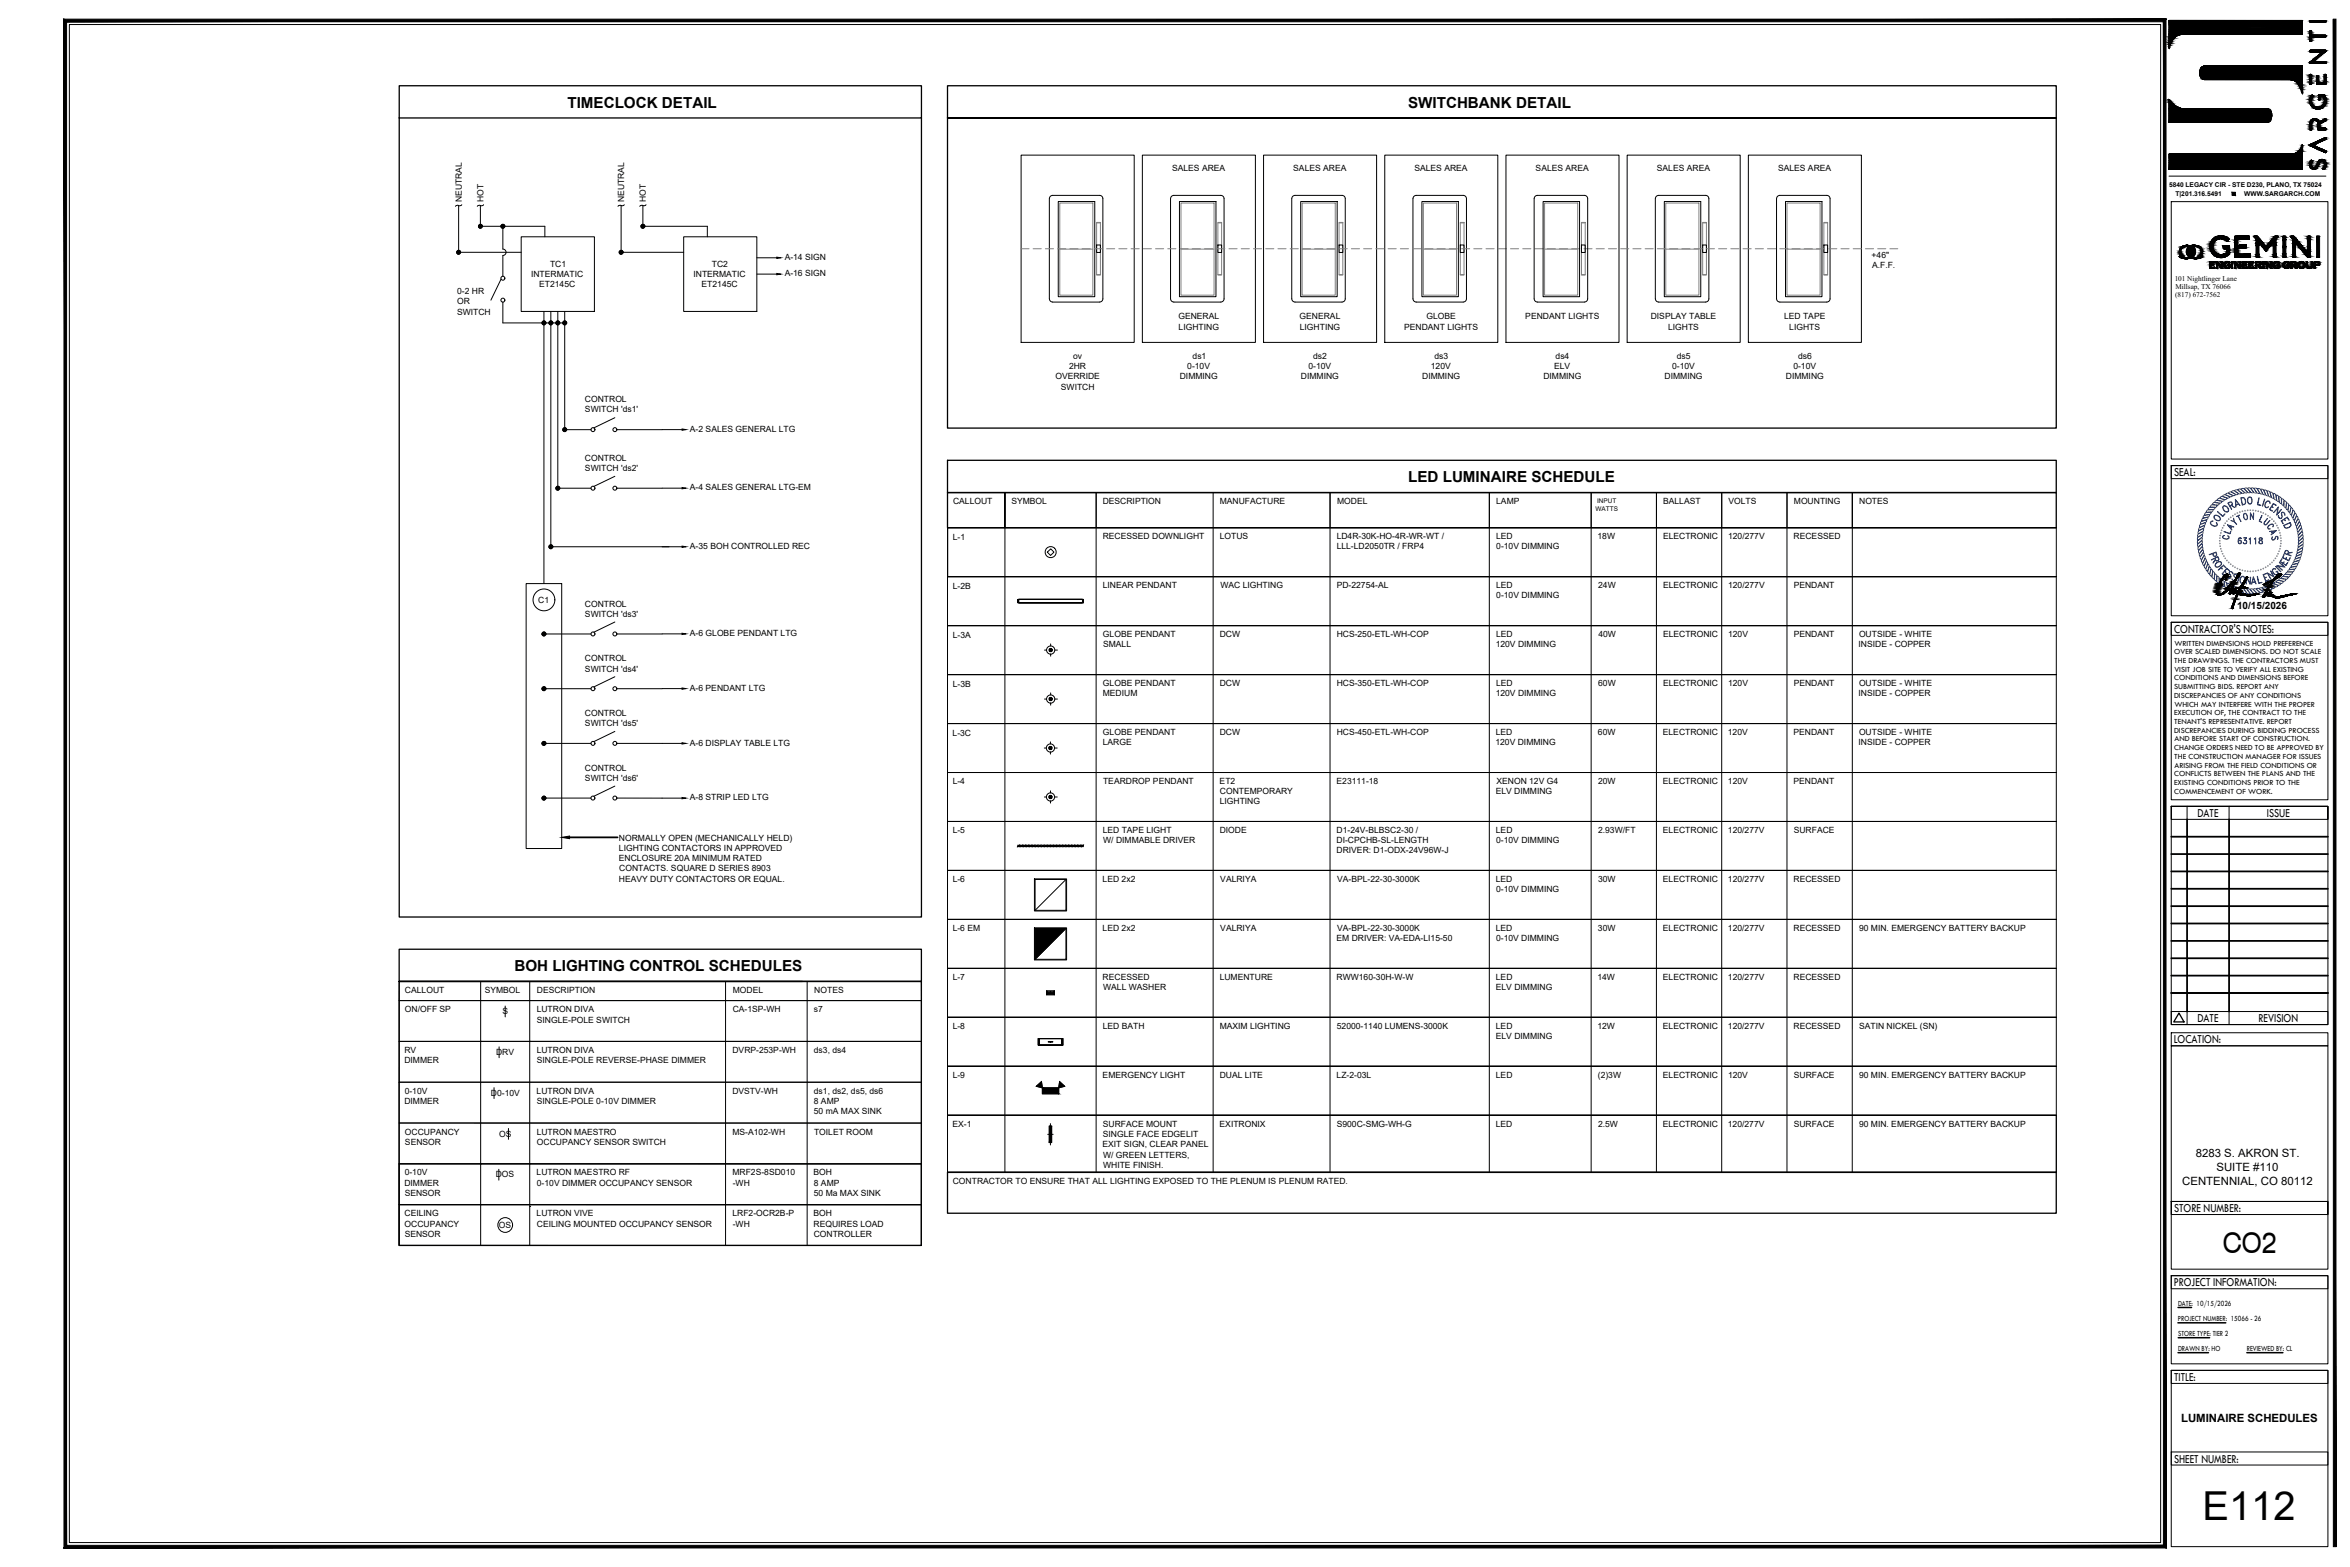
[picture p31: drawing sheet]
<svg xmlns="http://www.w3.org/2000/svg" width="914mm" height="610mm" viewBox="0 0 914 610" stroke-linecap="round" stroke-linejoin="round" font-family="sans-serif">
<defs><g id="words">
<text font-size="15.5" x="857" y="591.4">E112</text>
<text font-size="11.1" x="864.9" y="487.5">CO2</text>
<g font-size="5.9">
<text x="220.8" y="41.9">TIMECLOCK DETAIL</text>
<text x="547.9" y="41.9">SWITCHBANK DETAIL</text>
<text x="547.9" y="187.6">LED LUMINAIRE SCHEDULE</text>
<text x="200.2" y="377.8">BOH LIGHTING CONTROL SCHEDULES</text>
</g>
<g font-size="4.9">
<text x="846" y="185.1">SEAL:</text>
<text x="846" y="246.3">CONTRACTOR'S NOTES:</text>
<text x="855" y="317.8">DATE</text>
<text x="882.1" y="317.7">ISSUE</text>
<text x="855" y="397.6">DATE</text>
<text x="878.8" y="397.6">REVISION</text>
<text x="845.8" y="405.8">LOCATION:</text>
<text x="846" y="471.5">STORE NUMBER:</text>
<text x="845.8" y="500.3">PROJECT INFORMATION:</text>
<text x="846" y="537.2">TITLE:</text>
<text x="846" y="569">SHEET NUMBER:</text>
</g>
<g font-size="4.4">
<text x="854.4" y="450.2">8283 S. AKRON ST.</text>
<text x="862.4" y="455.6">SUITE #110</text>
<text x="849.1" y="460.9">CENTENNIAL, CO 80112</text>
<text x="848.7" y="553.1">LUMINAIRE SCHEDULES</text>
</g>
<text font-size="3.9" x="870.5" y="236.7">10/15/2026</text>
<g font-size="3.3">
<text x="456.1" y="66.7">SALES AREA</text>
<text x="503.2" y="66.7">SALES AREA</text>
<text x="550.4" y="66.7">SALES AREA</text>
<text x="597.5" y="66.7">SALES AREA</text>
<text x="644.7" y="66.7">SALES AREA</text>
<text x="691.9" y="66.7">SALES AREA</text>
<text x="179.7" y="78.6" transform="rotate(-90 179.7 78.6)">NEUTRAL</text>
<text x="188.2" y="78.7" transform="rotate(-90 188.2 78.7)">HOT</text>
<text x="242.9" y="78.6" transform="rotate(-90 242.9 78.6)">NEUTRAL</text>
<text x="251.4" y="78.7" transform="rotate(-90 251.4 78.7)">HOT</text>
<text x="305.3" y="101.1">A-14 SIGN</text>
<text x="728.3" y="100.4">+46&quot;</text>
<text x="206.6" y="107.7">INTERMATIC</text>
<text x="214" y="103.7">TC1</text>
<text x="269.9" y="107.7">INTERMATIC</text>
<text x="277" y="103.7">TC2</text>
<text x="305.3" y="107.5">A-16 SIGN</text>
<text x="728.4" y="104.4">A.F.F.</text>
<text x="209.8" y="111.7">ET2145C</text>
<text x="273" y="111.7">ET2145C</text>
<text x="177.9" y="118.3">OR</text>
<text x="177.9" y="114.3">0-2 HR</text>
<text x="177.9" y="122.4">SWITCH</text>
<text x="458.5" y="124.3">GENERAL</text>
<text x="505.7" y="124.3">GENERAL</text>
<text x="555.1" y="124.3">GLOBE</text>
<text x="593.5" y="124.3">PENDANT LIGHTS</text>
<text x="642.3" y="124.3">DISPLAY TABLE</text>
<text x="694.2" y="124.3">LED TAPE</text>
<text x="458.6" y="128.3">LIGHTING</text>
<text x="505.8" y="128.3">LIGHTING</text>
<text x="546.4" y="128.3">PENDANT LIGHTS</text>
<text x="649.1" y="128.3">LIGHTS</text>
<text x="696.2" y="128.3">LIGHTS</text>
<text x="416" y="143.5">2HR</text>
<text x="417.5" y="139.6">ov</text>
<text x="462" y="143.5">0-10V</text>
<text x="464.1" y="139.6">ds1</text>
<text x="509.1" y="143.5">0-10V</text>
<text x="511" y="139.6">ds2</text>
<text x="556.7" y="143.5">120V</text>
<text x="558.1" y="139.6">ds3</text>
<text x="604.7" y="143.5">ELV</text>
<text x="605.3" y="139.6">ds4</text>
<text x="650.6" y="143.5">0-10V</text>
<text x="652.5" y="139.6">ds5</text>
<text x="697.8" y="143.5">0-10V</text>
<text x="699.6" y="139.6">ds6</text>
<text x="410.7" y="147.5">OVERRIDE</text>
<text x="459.1" y="147.5">DIMMING</text>
<text x="506.2" y="147.5">DIMMING</text>
<text x="553.4" y="147.5">DIMMING</text>
<text x="600.5" y="147.5">DIMMING</text>
<text x="647.7" y="147.5">DIMMING</text>
<text x="694.9" y="147.5">DIMMING</text>
<text x="412.8" y="151.5">SWITCH</text>
<text x="227.6" y="156.5">CONTROL</text>
<text x="227.6" y="160.5">SWITCH 'ds1'</text>
<text x="268.5" y="168">A-2 SALES GENERAL LTG</text>
<text x="227.6" y="179.2">CONTROL</text>
<text x="227.6" y="183.3">SWITCH 'ds2'</text>
<text x="268.5" y="190.8">A-4 SALES GENERAL LTG-EM</text>
<text x="370.9" y="196.2">CALLOUT</text>
<text x="393.6" y="196.2">SYMBOL</text>
<text x="429.1" y="196.1">DESCRIPTION</text>
<text x="474.6" y="196.1">MANUFACTURE</text>
<text x="520.3" y="196.2">MODEL</text>
<text x="582.2" y="196.2">LAMP</text>
<text x="647.1" y="196.2">BALLAST</text>
<text x="672.6" y="196.2">VOLTS</text>
<text x="698" y="196.2">MOUNTING</text>
<text x="723.4" y="196.2">NOTES</text>
<text x="370.8" y="209.9">L-1</text>
<text x="429.1" y="209.7">RECESSED DOWNLIGHT</text>
<text x="474.6" y="209.7">LOTUS</text>
<text x="520.1" y="209.7">LD4R-30K-HO-4R-WR-WT /</text>
<text x="582.1" y="209.7">LED</text>
<text x="621.6" y="209.7">18W</text>
<text x="647.1" y="209.7">ELECTRONIC</text>
<text x="672.4" y="209.7">120/277V</text>
<text x="697.9" y="209.7">RECESSED</text>
<text x="268.5" y="213.5">A-35 BOH CONTROLLED REC</text>
<text x="520.1" y="213.7">LLL-LD2050TR / FRP4</text>
<text x="582.2" y="213.7">0-10V DIMMING</text>
<text x="370.8" y="229">L-2B</text>
<text x="429.1" y="228.7">LINEAR PENDANT</text>
<text x="474.9" y="228.7">WAC LIGHTING</text>
<text x="520.1" y="228.7">PD-22754-AL</text>
<text x="582.1" y="228.7">LED</text>
<text x="582.2" y="232.7">0-10V DIMMING</text>
<text x="621.9" y="228.7">24W</text>
<text x="647.1" y="228.7">ELECTRONIC</text>
<text x="672.4" y="228.7">120/277V</text>
<text x="697.9" y="228.7">PENDANT</text>
<text x="209.4" y="234.6">C1</text>
<text x="227.6" y="235.9">CONTROL</text>
<text x="227.6" y="239.9">SWITCH 'ds3'</text>
<text x="268.5" y="247.4">A-6 GLOBE PENDANT LTG</text>
<text x="370.8" y="248">L-3A</text>
<text x="429.2" y="247.8">GLOBE PENDANT</text>
<text x="429.2" y="251.8">SMALL</text>
<text x="474.6" y="247.8">DCW</text>
<text x="520.1" y="247.8">HCS-250-ETL-WH-COP</text>
<text x="582" y="251.8">120V DIMMING</text>
<text x="582.1" y="247.8">LED</text>
<text x="621.9" y="247.8">40W</text>
<text x="647.1" y="247.8">ELECTRONIC</text>
<text x="672.4" y="247.8">120V</text>
<text x="697.9" y="247.8">PENDANT</text>
<text x="723.2" y="251.8">INSIDE - COPPER</text>
<text x="723.3" y="247.8">OUTSIDE - WHITE</text>
<text x="227.6" y="257.2">CONTROL</text>
<text x="227.6" y="261.3">SWITCH 'ds4'</text>
<text x="268.5" y="268.7">A-6 PENDANT LTG</text>
<text x="370.8" y="267.1">L-3B</text>
<text x="429.2" y="266.8">GLOBE PENDANT</text>
<text x="474.6" y="266.8">DCW</text>
<text x="520.1" y="266.8">HCS-350-ETL-WH-COP</text>
<text x="582.1" y="266.8">LED</text>
<text x="621.9" y="266.8">60W</text>
<text x="647.1" y="266.8">ELECTRONIC</text>
<text x="672.4" y="266.8">120V</text>
<text x="697.9" y="266.8">PENDANT</text>
<text x="723.3" y="266.8">OUTSIDE - WHITE</text>
<text x="429.1" y="270.8">MEDIUM</text>
<text x="582" y="270.8">120V DIMMING</text>
<text x="723.2" y="270.9">INSIDE - COPPER</text>
<text x="227.6" y="278.5">CONTROL</text>
<text x="227.6" y="282.5">SWITCH 'ds5'</text>
<text x="370.7" y="286.2">L-3C</text>
<text x="429.2" y="285.9">GLOBE PENDANT</text>
<text x="474.6" y="285.9">DCW</text>
<text x="520.1" y="285.9">HCS-450-ETL-WH-COP</text>
<text x="582" y="285.9">LED</text>
<text x="621.8" y="285.9">60W</text>
<text x="647" y="285.9">ELECTRONIC</text>
<text x="672.3" y="285.9">120V</text>
<text x="697.8" y="285.9">PENDANT</text>
<text x="723.3" y="285.9">OUTSIDE - WHITE</text>
<text x="268.4" y="290">A-6 DISPLAY TABLE LTG</text>
<text x="429.1" y="289.9">LARGE</text>
<text x="581.9" y="289.9">120V DIMMING</text>
<text x="723.2" y="289.9">INSIDE - COPPER</text>
<text x="227.6" y="299.8">CONTROL</text>
<text x="227.6" y="303.8">SWITCH 'ds6'</text>
<text x="370.7" y="305.2">L-4</text>
<text x="429.2" y="304.9">TEARDROP PENDANT</text>
<text x="474.6" y="304.9">ET2</text>
<text x="520.1" y="304.9">E23111-18</text>
<text x="582.3" y="304.9">XENON 12V G4</text>
<text x="621.8" y="304.9">20W</text>
<text x="647.1" y="304.9">ELECTRONIC</text>
<text x="672.4" y="304.9">120V</text>
<text x="697.9" y="304.9">PENDANT</text>
<text x="268.4" y="311.3">A-8 STRIP LED LTG</text>
<text x="474.7" y="308.9">CONTEMPORARY</text>
<text x="582" y="309">ELV DIMMING</text>
<text x="474.6" y="312.9">LIGHTING</text>
<text x="429.1" y="324">LED TAPE LIGHT</text>
<text x="474.6" y="324">DIODE</text>
<text x="520.1" y="324">D1-24V-BLBSC2-30 /</text>
<text x="582.1" y="324">LED</text>
<text x="621.8" y="324">2.93W/FT</text>
<text x="647.1" y="324">ELECTRONIC</text>
<text x="672.4" y="324">120/277V</text>
<text x="698" y="324">SURFACE</text>
<text x="240.9" y="327">NORMALLY OPEN (MECHANICALLY HELD)</text>
<text x="370.7" y="324.2">L-5</text>
<text x="429.3" y="328">W/ DIMMABLE DRIVER</text>
<text x="520.1" y="328">DI-CPCHB-SL-LENGTH</text>
<text x="582.2" y="328">0-10V DIMMING</text>
<text x="240.8" y="335">ENCLOSURE 20A MINIMUM RATED</text>
<text x="240.9" y="331">LIGHTING CONTACTORS IN APPROVED</text>
<text x="520.1" y="332">DRIVER: D1-ODX-24V96W-J</text>
<text x="240.9" y="339">CONTACTS. SQUARE D SERIES 8903</text>
<text x="240.8" y="343">HEAVY DUTY CONTACTORS OR EQUAL.</text>
<text x="370.7" y="343.3">L-6</text>
<text x="429" y="343">LED 2x2</text>
<text x="474.8" y="343">VALRIYA</text>
<text x="520.3" y="343">VA-BPL-22-30-3000K</text>
<text x="582" y="343">LED</text>
<text x="582.1" y="347">0-10V DIMMING</text>
<text x="621.8" y="343">30W</text>
<text x="647.1" y="343">ELECTRONIC</text>
<text x="672.4" y="343">120/277V</text>
<text x="697.9" y="343">RECESSED</text>
<text x="370.7" y="362.4">L-6 EM</text>
<text x="429" y="362.1">LED 2x2</text>
<text x="474.8" y="362.1">VALRIYA</text>
<text x="520.3" y="362.1">VA-BPL-22-30-3000K</text>
<text x="582" y="362.1">LED</text>
<text x="621.8" y="362.1">30W</text>
<text x="647.1" y="362.1">ELECTRONIC</text>
<text x="672.4" y="362.1">120/277V</text>
<text x="697.9" y="362.1">RECESSED</text>
<text x="723.4" y="362.1">90 MIN. EMERGENCY BATTERY BACKUP</text>
<text x="520.1" y="366.1">EM DRIVER: VA-EDA-LI15-50</text>
<text x="582.1" y="366.1">0-10V DIMMING</text>
<text x="370.7" y="381.4">L-7</text>
<text x="429" y="381.1">RECESSED</text>
<text x="474.6" y="381.1">LUMENTURE</text>
<text x="520.1" y="381.1">RWW160-30H-W-W</text>
<text x="582.1" y="381.1">LED</text>
<text x="621.6" y="381.1">14W</text>
<text x="647.1" y="381.1">ELECTRONIC</text>
<text x="672.4" y="381.1">120/277V</text>
<text x="697.9" y="381.1">RECESSED</text>
<text x="157.6" y="386.4">CALLOUT</text>
<text x="188.6" y="386.4">SYMBOL</text>
<text x="208.9" y="386.4">DESCRIPTION</text>
<text x="285.2" y="386.4">MODEL</text>
<text x="316.8" y="386.4">NOTES</text>
<text x="429.3" y="385.2">WALL WASHER</text>
<text x="582" y="385.1">ELV DIMMING</text>
<text x="157.6" y="393.8">ON/OFF SP</text>
<text x="195.5" y="394.6">S</text>
<text x="208.8" y="393.8">LUTRON DIVA</text>
<text x="285.1" y="393.8">CA-1SP-WH</text>
<text x="316.7" y="393.8">s7</text>
<text x="208.9" y="397.8">SINGLE-POLE SWITCH</text>
<text x="370.7" y="400.5">L-8</text>
<text x="429.1" y="400.2">LED BATH</text>
<text x="474.6" y="400.2">MAXIM LIGHTING</text>
<text x="520.2" y="400.2">52000-1140 LUMENS-3000K</text>
<text x="582.1" y="400.2">LED</text>
<text x="621.6" y="400.2">12W</text>
<text x="647.1" y="400.2">ELECTRONIC</text>
<text x="672.4" y="400.2">120/277V</text>
<text x="697.9" y="400.2">RECESSED</text>
<text x="723.4" y="400.2">SATIN NICKEL (SN)</text>
<text x="582" y="404.2">ELV DIMMING</text>
<text x="157.4" y="409.6">RV</text>
<text x="157.4" y="413.6">DIMMER</text>
<text x="193" y="410.5">DRV</text>
<text x="208.8" y="409.7">LUTRON DIVA</text>
<text x="208.9" y="413.7">SINGLE-POLE REVERSE-PHASE DIMMER</text>
<text x="285" y="409.6">DVRP-253P-WH</text>
<text x="316.7" y="409.6">ds3, ds4</text>
<text x="370.7" y="419.5">L-9</text>
<text x="429" y="419.2">EMERGENCY LIGHT</text>
<text x="474.6" y="419.2">DUAL LITE</text>
<text x="520.1" y="419.2">LZ-2-03L</text>
<text x="582.1" y="419.2">LED</text>
<text x="621.7" y="419.2">(2)3W</text>
<text x="647.1" y="419.2">ELECTRONIC</text>
<text x="672.4" y="419.2">120V</text>
<text x="698" y="419.2">SURFACE</text>
<text x="723.4" y="419.2">90 MIN. EMERGENCY BATTERY BACKUP</text>
<text x="157.5" y="425.5">0-10V</text>
<text x="208.8" y="425.5">LUTRON DIVA</text>
<text x="285" y="425.5">DVSTV-WH</text>
<text x="316.7" y="425.5">ds1, ds2, ds5, ds6</text>
<text x="157.3" y="429.5">DIMMER</text>
<text x="191.1" y="426.3">D0-10V</text>
<text x="208.9" y="429.5">SINGLE-POLE 0-10V DIMMER</text>
<text x="316.7" y="429.5">8 AMP</text>
<text x="316.7" y="433.5">50 mA MAX SINK</text>
<text x="157.6" y="441.4">OCCUPANCY</text>
<text x="194.2" y="442.2">OS</text>
<text x="208.8" y="441.4">LUTRON MAESTRO</text>
<text x="285" y="441.4">MS-A102-WH</text>
<text x="316.7" y="441.4">TOILET ROOM</text>
<text x="370.6" y="438.5">EX-1</text>
<text x="429.1" y="438.3">SURFACE MOUNT</text>
<text x="429.1" y="442.3">SINGLE FACE EDGELIT</text>
<text x="474.6" y="438.3">EXITRONIX</text>
<text x="520.1" y="438.3">S900C-SMG-WH-G</text>
<text x="582" y="438.3">LED</text>
<text x="621.8" y="438.3">2.5W</text>
<text x="647" y="438.3">ELECTRONIC</text>
<text x="672.3" y="438.3">120/277V</text>
<text x="697.9" y="438.3">SURFACE</text>
<text x="723.3" y="438.3">90 MIN. EMERGENCY BATTERY BACKUP</text>
<text x="157.6" y="445.4">SENSOR</text>
<text x="208.9" y="445.4">OCCUPANCY SENSOR SWITCH</text>
<text x="429" y="446.3">EXIT SIGN, CLEAR PANEL</text>
<text x="429.2" y="450.3">W/ GREEN LETTERS,</text>
<text x="429.2" y="454.3">WHITE FINISH.</text>
<text x="157.4" y="461.2">DIMMER</text>
<text x="157.5" y="457.2">0-10V</text>
<text x="192.9" y="458.1">DOS</text>
<text x="208.8" y="457.3">LUTRON MAESTRO RF</text>
<text x="208.9" y="461.3">0-10V DIMMER OCCUPANCY SENSOR</text>
<text x="285" y="457.3">MRF2S-8SD010</text>
<text x="285.1" y="461.3">-WH</text>
<text x="316.6" y="457.3">BOH</text>
<text x="316.7" y="461.3">8 AMP</text>
<text x="370.7" y="460.6">CONTRACTOR TO ENSURE THAT ALL LIGHTING EXPOSED TO THE PLENUM IS PLENUM RATED.</text>
<text x="157.5" y="465.2">SENSOR</text>
<text x="316.7" y="465.3">50 Ma MAX SINK</text>
<text x="157.4" y="473.1">CEILING</text>
<text x="208.8" y="473.1">LUTRON VIVE</text>
<text x="285" y="473.1">LRF2-OCR2B-P</text>
<text x="316.6" y="473.2">BOH</text>
<text x="157.4" y="477.2">OCCUPANCY</text>
<text x="194.1" y="477.8">OS</text>
<text x="208.9" y="477.2">CEILING MOUNTED OCCUPANCY SENSOR</text>
<text x="285.1" y="477.1">-WH</text>
<text x="316.5" y="477.2">REQUIRES LOAD</text>
<text x="157.5" y="481.2">SENSOR</text>
<text x="316.6" y="481.2">CONTROLLER</text>
</g>
<g font-size="3.1">
<text x="846.1" y="251.1">WRITTEN DIMENSIONS HOLD PREFERENCE</text>
<text x="846" y="254.5">OVER SCALED DIMENSIONS. DO NOT SCALE</text>
<text x="846" y="257.9">THE DRAWINGS. THE CONTRACTORS MUST</text>
<text x="846.1" y="261.3">VISIT JOB SITE TO VERIFY ALL EXISTING</text>
<text x="846" y="264.7">CONDITIONS AND DIMENSIONS BEFORE</text>
<text x="846" y="268.1">SUBMITTING BIDS. REPORT ANY</text>
<text x="845.9" y="271.5">DISCREPANCIES OF ANY CONDITIONS</text>
<text x="846.1" y="274.9">WHICH MAY INTERFERE WITH THE PROPER</text>
<text x="845.9" y="278.3">EXECUTION OF, THE CONTRACT TO THE</text>
<text x="846" y="281.7">TENANT'S REPRESENTATIVE. REPORT</text>
<text x="845.9" y="285.1">DISCREPANCIES DURING BIDDING PROCESS</text>
<text x="846" y="291.8">CHANGE ORDERS NEED TO BE APPROVED BY</text>
<text x="846.1" y="288.4">AND BEFORE START OF CONSTRUCTION.</text>
<text x="846" y="295.2">THE CONSTRUCTION MANAGER FOR ISSUES</text>
<text x="846.1" y="298.6">ARISING FROM THE FIELD CONDITIONS OR</text>
<text x="845.9" y="305.4">EXISTING CONDITIONS PRIOR TO THE</text>
<text x="846" y="302">CONFLICTS BETWEEN THE PLANS AND THE</text>
<text x="846" y="308.8">COMMENCEMENT OF WORK.</text>
<text x="847.5" y="507.9">DATE: 10/15/2026</text>
<text x="847.4" y="513.9">PROJECT NUMBER: 15066 - 26</text>
<text x="847.6" y="519.7">STORE TYPE: TIER 2</text>
<text x="847.5" y="525.5">DRAWN BY: HO</text>
<text x="874.3" y="525.5">REVIEWED BY: CL</text>
</g>
<g font-size="2.8">
<text x="846.2" y="109.1">101 Nightlinger Lane</text>
<text x="846.5" y="112.4">Millsap, TX 76066</text>
<text x="846.4" y="115.6">(817) 672-7562</text>
</g>
<g font-size="2.6">
<text x="844" y="72.9">5840 LEGACY CIR - STE D230, PLANO, TX 75024</text>
<text x="846.5" y="76.3">T|201.316.5491</text>
<text x="873.2" y="76.3">WWW.SARGARCH.COM</text>
</g>
<g font-size="2.5">
<text x="621.5" y="195.8">INPUT</text>
<text x="620.8" y="198.7">WATTS</text>
</g>
</g></defs>
<g fill="none" stroke="#000" stroke-width=".39">
<path d="M27 9.5h813.7v590.6h-813.7zM844 8h51.9v5.4h-45.4a5.6 5.6 0 0 0-6.4 4.9l-.1 .4zM898.8 8.1l5.5-.1a.43 .43 0 0 1 .6 0 .43 .43 0 0 1 0 .6 .43 .43 0 0 1-.6 0h-4.8a.44 .44 0 0 1-.6 .1 .44 .44 0 0 1-.1-.6zM898.9 19.6h6.1l.1 .3-5.1 4.1h4.3a.46 .46 0 0 1 .6 0 .46 .46 0 0 1 0 .7 .46 .46 0 0 1-.6 0h-5.1a.34 .34 0 0 1-.5-.2 .34 .34 0 0 1 .3-.5l4.7-3.8h-4.8zM898.9 12l.5 .1v1.6l5.6 .2-.1 .5h-5.5v1.3a.36 .36 0 0 1-.5 .4 .36 .36 0 0 1-.1-.6zM844 38.7a7.9 7.9 0 0 0 8.1 3.6h25.2a11.6 11.6 0 0 1 5.8 .4 3.1 3.1 0 0 1-.9 4.9h-38.2zM856.4 26.4l1.3-.8h38.2v10.7a7.2 7.2 0 0 0-4.1-5.3h-30.7a6.3 6.3 0 0 1-4.5-.6 3.5 3.5 0 0 1-.2-4zM898.8 29l.6 .1v3.2a.39 .39 0 0 1-.5 .5 .39 .39 0 0 1-.1-.7zM899.5 37.1l.6 .3a2.53 2.53 0 0 0-.1 3.5 2.53 2.53 0 0 0 3.5 .2 2.53 2.53 0 0 0 .4-3.4h-1.1v.7a.34 .34 0 0 1-.3 .4 .34 .34 0 0 1-.3-.4v-1.4h1.6a1.05 1.05 0 0 1 1.2 1.3 3.2 3.2 0 0 1-3.7 4.1 3.2 3.2 0 0 1-1.8-5.3zM901.6 29.5h.6v2.6h2.2v-2.5a.41 .41 0 0 1 .1-.6 .41 .41 0 0 1 .6 .1 .41 .41 0 0 1-.1 .6v3l-3.4 .1zM844 60h46.9a4.7 4.7 0 0 0 5-3.6v9.5h-51.9zM898.8 56.3l5.5-2.5a.42 .42 0 0 1 .5-.3 .42 .42 0 0 1 .3 .5 .42 .42 0 0 1-.4 .4l-4.7 2.1 4.9 2.2a.39 .39 0 0 1 .1 .6 .39 .39 0 0 1-.6-.1l-5.6-2.6z"/>
<path d="M899.2 46.8l.6-.4a1.91 1.91 0 0 1 2.7 1.1l1.8-1a.44 .44 0 0 1 .8 0 .44 .44 0 0 1-.4 .6l-2.1 1.1v1.7h1.8a.4 .4 0 0 1 .7 .3 .4 .4 0 0 1-.6 .4h-2.5v-1.5a1.44 1.44 0 0 0-.5-1.9 1.44 1.44 0 0 0-2 .4v3h-.5l-.2-2.7zM178.5 80l-.7-.1-.6 .4M179.7 79.6l-.6 .4h-.6v18.1h24.3M186.9 80v8M186.9 80l-.6-.1-.6 .4M188.2 79.6l-.6 .4h-.7M242.9 79.6l-.5 .4h-.7M250.1 80v8M250.2 80l-.7-.1-.6 .4M251.4 79.6l-.6 .4h-.6M397.3 60.3h44v72.9h-44zM408.3 77.3v38.9"/>
<path d="M409.6 76h18.3M409.6 76l-1 .5-.3 .8M411.8 78.4h14.2v37h-14.2zM427.9 76l1 .5 .2 .8v38.9l-.2 .8-1 .5M444.5 60.3h44v72.9h-44zM456 76.3l.7-.3h18.3l.8 .3 .4 .6 .1 39.3-.3 .8-.6 .4-18.7 .1-.7-.2-.5-.7v-39.3zM458.9 78.4h14.2v37h-14.2zM491.7 60.3h43.9v72.9h-43.9zM503.2 76.3l.7-.3h18.3l.7 .3 .5 .6 .1 39.3-.3 .8-.6 .4-18.7 .1-.7-.2-.5-.7-.1-39.3zM506.1 78.4h14.2v37h-14.2zM538.8 60.3h44v72.9h-44zM550.3 76.3l.8-.3h18.3l.7 .3 .4 .6 .1 39.3-.2 .8-.7 .4-18.6 .1-.8-.2-.4-.7-.1-39.3z"/>
<path d="M553.3 78.4h14.2v37h-14.2zM586 60.3h44v72.9h-44zM597.5 76.3l.7-.3h18.3l.8 .3 .4 .6 .1 39.3-.3 .8-.6 .4-18.7 .1-.7-.2-.5-.7v-39.3zM600.4 78.4h14.2v37h-14.2zM633.1 60.3h44v72.9h-44zM644.1 77.3v38.9M645.4 76h18.3M645.4 76l-1 .5-.3 .8M647.6 78.4h14.2v37h-14.2zM663.7 76l1 .5 .2 .8v38.9l-.2 .8-1 .5M680.3 60.3h44v72.9h-44zM691.8 76.3l.7-.3h18.3l.8 .3 .4 .6 .1 39.3-.3 .8-.6 .4-18.7 .1-.7-.2-.5-.7v-39.3z"/>
<path d="M694.8 78.4h14.1v37h-14.1zM844 68.5h61M844.8 78.4h61v100.2h-61zM868.6 74.8h1.1v1.2h-1.1zM899.1 62.5a.37 .37 0 0 1 .6 .1 .37 .37 0 0 1-.1 .5 1.19 1.19 0 0 0 .2 2 1.19 1.19 0 0 0 1.7-1.1 1.93 1.93 0 0 1 2.8-1.7 2.16 2.16 0 0 1-.2 3.6l-.3-.3a1.79 1.79 0 0 0-.2-2.9 1.9 1.9 0 0 0-1.5 1.8 1.79 1.79 0 0 1-2.6 1.1 1.79 1.79 0 0 1-.6-2.7zM178.2 97.4l-.5 .5M178.5 97.4l-.8 .8M178.7 97.4l-1 1M178.8 97.5l-1 1.1M179 97.6l-1.1 1.1M179.1 97.7l-1.1 1.1M179.2 97.9l-1 1"/>
<path d="M179.2 98l-.8 .9M179.2 98.3l-.6 .6M186.7 87.3l-.5 .5M187 87.3l-.8 .8M187.2 87.3l-1 1M187.3 87.4l-1 1M187.5 87.5l-1.1 1.1M187.6 87.6l-1.1 1.1M187.6 87.7l-1 1.1M187.7 87.9l-.9 .9M187.7 88.2l-.7 .6M187.7 88h24.3v4.1"/>
<path d="M195.4 87.3l-.5 .5M195.7 88v8.9M195.7 99.4v8.1M195.7 96.9a1.24 1.24 0 0 1 1.2 1.2 1.24 1.24 0 0 1-1.2 1.3M195.7 87.3l-.8 .8M195.9 87.3l-1 1M196 87.4l-1 1M196.2 87.5l-1.1 1.1M196.3 87.6l-1.1 1.1M196.4 87.7l-1 1.1M196.4 87.9l-.8 .9M196.4 88.2l-.6 .6"/>
<path d="M202.8 92.1h28.5v29.1h-28.5zM240.4 80.3l.6-.4 .7 .1v18.1h24.3M241.4 97.4l-.5 .5M241.7 97.4l-.8 .8M241.9 97.4l-1 1M242.1 97.5l-1.1 1.1M242.2 97.6l-1.1 1.1M242.3 97.7l-1.1 1.1M242.4 97.9l-1 1M242.4 98l-.8 .9M242.4 98.3l-.6 .6M249.9 87.3l-.5 .5"/>
<path d="M250.2 87.3l-.8 .8M250.4 87.3l-1 1M250.5 87.4l-1 1M250.7 87.5l-1.1 1.1M250.8 87.6l-1.1 1.1M250.9 87.7l-1 1.1M250.9 87.9l-.9 .9M250.9 88.2l-.6 .6M250.9 88h24.3v4.1M266 92.1h28.5v29.1h-28.5zM426.7 95.3h1.5v2.9h-1.5zM473.9 95.3h1.4v2.9h-1.4z"/>
<path d="M521 95.3h1.5v2.9h-1.5zM568.2 95.3h1.5v2.9h-1.5zM615.4 95.3h1.4v2.9h-1.4zM662.5 95.3h1.5v2.9h-1.5zM709.7 95.3h1.4v2.9h-1.4zM195 108.6l-4 8.2M195.7 117.5v8.1h24.8M294.5 106.6h7.8M294.5 100.3h7.8M408.3 116.2l.3 .8 1 .5M409.6 117.5h18.3M644.1 116.2l.5 1.1 .8 .2"/>
<path d="M645.4 117.5h18.3M211.4 124.9l-.5 .5M211.6 121.2v105.8M211.7 124.8l-.8 .8M211.9 124.9l-1 1M212 124.9l-1 1.1M212.2 125.1l-1.1 1.1M212.3 125.2l-1.1 1.1M212.4 125.3l-1.1 1M212.4 125.5l-.9 .9M212.4 125.8l-.6 .6M214.1 124.9l-.5 .5"/>
<path d="M214.3 121.2v91.5h51.1M214.4 124.8l-.8 .8M214.6 124.9l-1 1M214.7 124.9l-1 1.1M214.9 125.1l-1.1 1.1M215 125.2l-1.1 1.1M215.1 125.3l-1 1M215.1 125.8l-.6 .6M215.1 125.5l-.9 .9M216.8 124.9l-.5 .5M217 121.2v68.7h13M217.1 124.8l-.8 .8"/>
<path d="M217.3 124.9l-1 1M217.4 124.9l-1 1.1M217.6 125.1l-1.1 1.1M217.7 125.2l-1.1 1.1M217.8 125.3l-1.1 1M217.8 125.5l-.9 .9M217.8 125.8l-.6 .6M219.5 124.9l-.5 .5M219.7 121.2v46h10.3M219.8 124.8l-.8 .8M220 124.9l-1 1M220.1 124.9l-1 1.1"/>
<path d="M220.3 125.1l-1.1 1.1M220.4 125.2l-1.1 1.1M220.5 125.3l-1.1 1M220.5 125.5l-.9 .9M220.5 125.8l-.6 .6M219.5 166.4l-.5 .5M219.8 166.4l-.8 .8M220 166.4l-1 1M220.1 166.5l-1 1M220.3 166.6l-1.1 1.1M220.4 166.7l-1.1 1.1M220.5 166.9l-1.1 1"/>
<path d="M220.5 167l-.9 .9M220.5 167.3l-.6 .6M239.2 162.5l-8.1 4M265.4 167.1l-25.4 .1M216.8 189.2l-.5 .5M217.1 189.2l-.8 .7M217.3 189.2l-1 1M217.4 189.3l-1 1M217.6 189.4l-1.1 1.1M217.7 189.5l-1.1 1.1M217.8 189.6l-1.1 1M217.8 189.8l-.9 .9"/>
<path d="M217.8 190.1l-.6 .6M239.2 185.3l-8.1 3.9M265.4 189.9h-25.4M426.5 191.6v264.5M426.5 191.6v13.7M472 191.6v264.5M844.8 181.1h61v5.1h-61zM844.8 181.1h61v58.4h-61zM214.1 212l-.5 .5M214.4 211.9l-.8 .8M214.6 212l-1 .9M214.7 212l-1 1.1"/>
<path d="M214.9 212.2l-1.1 1M215 212.3l-1.1 1M215.1 212.4l-1 1M215.1 212.9l-.6 .6M215.1 212.6l-.9 .9M368.7 205.3h431.4v250.8h-431.4h431.4h-431.4h431.4h-431.4zM368.7 205.3v19h431.4h-431.4v-19h431.4zM391 205.3v-13.7v264.5M407.5 214.8l1.4-1.3 1.2 1.3-1.3 1.3zM517.5 205.3v-13.7v264.5M579.5 205.3v-13.7v264.5M619.1 205.3v-13.7v264.5"/>
<path d="M644.5 205.3v-13.7v264.5M669.9 205.3v-13.7v264.5M695.3 205.3v-13.7v264.5M720.7 205.3v-13.7v264.5M204.7 227h13.9v103.1h-13.9zM396.1 233.2h25.4v1.3h-25.4zM396.4 233.2h24.8v1.3h-24.8zM396.4 234.5h24.8zM396.4 233.2h24.8zM421.5 233.2v1.3zM800.1 224.3h-431.4v19.1h431.4h-431.4v19h431.4h-431.4v19.1h431.4h-431.4v19h431.4h-431.4v19.1h431.4h-431.4v19h431.4M210.9 246.6h19.1"/>
<path d="M211.4 245.9l-.5 .5M211.7 245.9l-.8 .8M211.9 245.9l-1 1M212 246l-1 1M212.2 246.1l-1.1 1.1M212.3 246.2l-1.1 1.1M212.4 246.3l-1.1 1.1M212.4 246.5l-.9 .9M212.4 246.8l-.6 .6M239.2 242l-8.1 3.9M265.4 246.6h-25.4M406.4 252.9h.8"/>
<path d="M408.8 250.5v.8M408.8 254.5v.8M410.4 252.9h1.1M844.8 242.1h61v69h-61zM844.8 242.1h61v5.1h-61zM210.9 267.9h19.1M211.4 267.2l-.5 .5M211.7 267.1l-.8 .8M211.9 267.2l-1 1M212 267.3l-1 1M212.2 267.4l-1.1 1.1M212.3 267.5l-1.1 1.1"/>
<path d="M212.4 267.6l-1.1 1M212.4 267.8l-.9 .9M212.4 268.1l-.6 .6M239.2 263.3l-8.1 3.9M265.4 267.9h-25.4M406.4 271.9h.8M408.8 269.6v.8M408.8 273.5v.8M410.4 271.9h1.1M211.4 288.5l-.5 .4M211.7 288.4l-.8 .8h19.1M211.9 288.5l-1 .9"/>
<path d="M212 288.5l-1 1.1M212.2 288.6l-1.1 1.1M212.3 288.8l-1.1 1M212.4 288.9l-1.1 1M212.4 289.1l-.9 .9M212.4 289.3l-.6 .7M239.2 284.5l-8.1 4M240 289.2h25.4M406.3 291h.8M408.7 288.6v.8M408.7 292.6v.8M410.3 291h1.1"/>
<path d="M211.4 309.8l-.5 .4M211.7 309.7l-.8 .8h19M211.9 309.8l-1 .9M212 309.8l-1 1.1M212.2 309.9l-1.1 1.1M212.3 310l-1.1 1.1M212.4 310.2l-1.1 1M212.4 310.4l-.9 .9M212.4 310.6l-.6 .7M239.2 305.8l-8.1 4M240 310.5h25.4M406.4 310h.8"/>
<path d="M408.7 307.7v.8M408.7 311.6v.8M410.3 310h1.1M844.8 313.7v5h61v-5h-61h61v84.9h-61zM851 313.7v5M867.3 313.7v5M421.4 328.8v.6M800.1 338.6h-431.4v19.1h431.4h-431.4v19h431.4h-431.4v19.1h431.4M800.1 338.6h-431.4v19.1h431.4M402.5 341.9h12.5v12.5h-12.5zM402.8 342.1h12v12h-12zM414.8 342.1l-12 12"/>
<path d="M402.5 361h12.5v12.4h-12.5zM402.8 361.2h12v12h-12zM414.8 361.2l-12 12M155.3 389.3h203.2v15.8h-203.2zM155.3 381.8h203.2v7.5h-203.2zM187 381.8v102.7M196.6 391.4v4.2M206.1 381.8v102.7M282.3 381.8v102.7M314.1 381.8v102.7M368.7 395.8v19h431.4h-431.4v-19h431.4zM407.3 385.5h3v.5h-3z"/>
<path d="M407.3 385.6h2.9v.9h-2.9zM407.3 386h2.9v1h-2.9zM407.3 385.6v1.4zM407.3 386.5h2.9v.5h-2.9zM408.7 385.7v.1M410.2 385.6v1.4zM844.8 393.5h61v5.1h-61zM851 393.5v5.1M867.3 393.5v5.1M155.3 405.1h203.2v15.9h-203.2zM187 405.1h.1M194.2 407.2v4.3"/>
<path d="M206.1 405.1h.1M404 404h9.5v2.6h-9.5v-2.6h9.5zM404 406.6h9.5zM404 404v2.6zM404.5 404.1h8.5v2.4h-8.5zM408.8 405.2l.9 .1h-1.9l1 .1M413.5 404v2.6zM800.1 414.8h-431.4v19.1h431.4h-431.4v22.2h431.4M844.8 401.8h61v5h-61zM844.8 406.8h61v60.6h-61zM155.3 421h203.2v15.9h-203.2zM155.3 436.9h203.2v15.9h-203.2z"/>
<path d="M192.2 423.1v4.3M197.8 439v4.2M368.7 433.9h431.4v22.2h-431.4zM403.2 422.6l2-1.8 .4 2.4zM405.6 423.2h6.3v2.3h-6.3zM408.3 438.1h.9v6.4h-.9zM408.7 437.1v8.3M412.3 420.8l2 1.8-2.4 .6zM155.3 452.8h203.2v15.8h-203.2zM155.3 452.8h203.2v15.9l-203.2-.1zM187 452.8h.1M194.1 454.9v4.2"/>
<path d="M206.1 452.8h.1M407.7 441.3h2.1M155.3 468.6h203.2v15.9h-203.2zM155.3 468.6l203.2 .1v15.8h-203.2zM187 468.6h.1M206.1 469.3h.1M844.8 467.4v5.1h61v-5.1h-61h61v26.3h-61zM844.8 496.3h61v5.1h-61zM844.8 496.3h61v34.3h-61zM844.8 533.1h61v5.1h-61zM844.8 533.1h61v68.6h-61zM844.8 564.9h61v5h-61z"/>
<circle cx="178.5" cy="98.1" r=".77"/>
<circle cx="186.9" cy="88" r=".77"/>
<circle cx="195.7" cy="88" r=".77"/>
<circle cx="241.7" cy="98.1" r=".77"/>
<circle cx="250.2" cy="88" r=".77"/>
<circle cx="195.7" cy="108.2" r=".77"/>
<circle cx="195.7" cy="116.8" r=".77"/>
<circle cx="211.7" cy="125.6" r=".77"/>
<circle cx="214.3" cy="125.6" r=".77"/>
<circle cx="217.1" cy="125.6" r=".77"/>
<circle cx="219.7" cy="125.6" r=".77"/>
<circle cx="219.7" cy="167.1" r=".77"/>
<circle cx="230.7" cy="167.1" r=".77"/>
<circle cx="239.3" cy="167.1" r=".77"/>
<circle cx="217.1" cy="189.9" r=".77"/>
<circle cx="230.7" cy="189.9" r=".77"/>
<circle cx="239.3" cy="189.9" r=".77"/>
<circle cx="214.3" cy="212.7" r=".77"/>
<circle cx="408.8" cy="214.8" r="2.15"/>
<circle cx="211.7" cy="233.4" r="4.2"/>
<circle cx="211.7" cy="246.6" r=".77"/>
<circle cx="230.7" cy="246.6" r=".77"/>
<circle cx="239.3" cy="246.6" r=".77"/>
<circle cx="408.8" cy="252.9" r="1.6"/>
<circle cx="211.7" cy="267.9" r=".77"/>
<circle cx="230.7" cy="267.9" r=".77"/>
<circle cx="239.3" cy="267.9" r=".77"/>
<circle cx="408.8" cy="271.9" r="1.6"/>
<circle cx="211.7" cy="289.2" r=".77"/>
<circle cx="230.7" cy="289.2" r=".77"/>
<circle cx="239.3" cy="289.2" r=".77"/>
<circle cx="408.7" cy="291" r="1.6"/>
<circle cx="211.7" cy="310.5" r=".77"/>
<circle cx="230.7" cy="310.5" r=".77"/>
<circle cx="239.3" cy="310.5" r=".77"/>
<circle cx="408.8" cy="310" r="1.6"/>
<circle cx="196.6" cy="476.6" r="2.87"/>
</g>
<path d="M155.3 33.4h203.2v12.5h-203.2zM368.7 33.4h431.4v12.5h-431.4h431.4v120.6h-431.4zM155.3 45.9v310.8h203.2v-310.8M368.7 179.1h431.4v12.5h-431.4zM368.7 191.6h431.4v13.7h-431.4zM155.3 369.3h203.2v12.5h-203.2h203.2v102.7h-203.2zM155.4 381.8h156.8M847.9 394.1l1.9 3.5h-4zM368.7 456.1h431.4v15.9h-431.4z" fill="none" stroke="#000" stroke-width=".51"/>
<g fill="#000" stroke="#000" stroke-width=".39">
<path d="M844 8h51.9zM898.9 16.1h.3zM891.2 31h4.7zM898.9 32.8h.5zM899 24h6zM899.6 37.1h.2zM903.5 20.4h1zM891.4 60h4.5zM892.4 59.8h3.5zM900.6 46.1h.3zM901.5 42.4h.9zM902.1 54.8h1.6z"/>
<path d="M904.6 59.3h.4zM904.7 53.6h.3zM904.8 59.4h.2zM903.4 62h.2zM848.4 99.5h1.1zM848.8 99.5h.7zM851 95.4h.2zM852.7 98.2h1.5zM853.5 95.4h.2zM855.6 99.8h1.3zM856 99.9h.8zM863.8 91.7h.9z"/>
<path d="M864.9 95.6h2.6zM864.9 99h2.5zM865.3 96.8h1.1zM865.7 95.6h1.4zM869.8 91.9h5.4zM872.2 93.1h2.9zM872 91.9h2.3zM872.4 95.3h1.6zM874.7 98.8h.8zM877.3 91.9h1zM881.3 97.3h.9l-.4 .3zM885.7 91.9h.3z"/>
<path d="M888.3 98.8h1.1zM888.3 91.9h.9zM891.5 91.9h1zM898.1 91.9h.8zM302.3 106.4l1.5 .2-1.5 .3zM302.3 100l1.5 .3-1.5 .2zM850.1 100.6l.6 .1zM850.1 100.6h1.2zM853.7 100.6h1.2zM860.3 102.2h1.3zM860.6 104.4h.9zM860.8 101.8h.6z"/>
<path d="M861.1 103.3h.2zM861.4 104h.4zM862.3 101.8h.2zM863.6 100.2h1.2zM864.4 104.4h.2zM866.4 104.4h.6zM866.5 101.7h.4zM866.9 102.2h.8zM867 102.2h.7zM867.1 102.2h.5zM867.3 102.3h.3zM867 103h.7z"/>
<path d="M867.1 103.3h.2zM869.3 101.8h.4zM869.4 101.8h.2zM869.6 104.4h.2zM872.6 100h1.8zM873 102.2h1.3zM873.3 104.4h.9zM873.4 102.8h.6zM873.4 103.2h.5zM873.4 103.2h.6zM873.4 101.8h.7zM874 104h.2z"/>
<path d="M875.5 102.2h1.4zM875.8 104.4h.9zM875.9 102.8h.6zM876 103.3h.5zM876 101.8h.6zM876.5 104h.3zM877.9 100h.7zM878.2 101.8h.3zM878.4 102.9h.5zM878.7 103.3h.6zM878.8 103.4h.4zM879 102.2h.7z"/>
<path d="M879.3 102.8h.5zM879.6 104.4h.3zM881.6 101.8h.2zM881.8 104.4h.2zM883.6 104.4h.3zM883.6 101.8h.3zM884.5 100h.9zM885.6 104.4h.7zM885.7 101.7h.4zM886.2 102.2h.7zM886.3 103.4h.3zM886.1 103h.8z"/>
<path d="M889.5 104.4h.5zM889.6 101.7h.4zM890 102.2h.7zM890.1 102.2h.6zM890.1 103.4h.2zM890.1 103.4h.3zM890.2 102.2h.5zM890.1 103h.7zM890.4 102.3h.2zM891.5 104.4h.3zM892 101.8h.3zM892.2 102.9h.4z"/>
<path d="M895 104.4h1zM895.3 101.7h.5zM898.4 104.4h.5zM899.4 101.8h.3zM901.7 102.9h.8zM265.4 166.9l1.5 .2-1.5 .3zM265.4 189.7l1.5 .2-1.5 .3zM265.4 212.4l1.5 .3-1.5 .3zM265.4 246.3l1.5 .3-1.5 .2zM408.8 252.9v.5h-.2zM265.4 267.6l1.5 .3-1.5 .2zM408.8 271.9v.6l-.2-.1z"/>
<path d="M265.4 288.9l1.5 .3-1.5 .3zM408.7 291v.5h-.2zM265.4 310.2l1.5 .3-1.5 .2zM408.7 310v.6zM218.6 325.8l3-.6v1.1zM402.8 361.2h12l-12 12zM403.2 422.6l2-1.8 .4 2.4zM412.3 420.8l2 1.8-2.4 .6z"/>
<path d="M24.9 7.5l1 1 816.9-1zM25.9 8.5l816.9-1-1 1zM842.8 7.5l-1 1 1 593.7zM841.8 8.5l1 593.7-1-1zM24.9 602.2h817.9l-1-1zM24.9 602.2l1-1h815.9zM24.9 7.5v594.7l1-1zM24.9 7.5l1 1v592.7z"/>
<path d="M844 17.9l.1 .3 .1-.3zM844 17.9l.1 .3z"/>
<path d="M844 17.7l.2 .2 .1-.2zM844 17.7l.2 .2z"/>
<path d="M844 17.5h.4zM844 17.5l.3 .2z"/>
<path d="M844 17.4h.4zM844 17.4l.4 .1z"/>
<path d="M844 17.2l.4 .2 .1-.2zM844 17.2l.4 .2h-.4z"/>
<path d="M844 17.1h.5zM844 17.1l.5 .1z"/>
<path d="M844 17l.6 .1zM844 17l.6 .1z"/>
<path d="M844 17.1h.6zM844 17.1h.5zM844 17.1h.5zM844 17.1h.5z"/>
<path d="M844 17h.6zM844 17h.6z"/>
<path d="M844 16.8l.6 .2 .1-.2zM844 16.8l.6 .2h-.6z"/>
<path d="M844 16.6h.8zM844 16.6l.7 .2z"/>
<path d="M844 16.4l.8 .2 .1-.2zM844 16.4l.8 .2h-.8z"/>
<path d="M844 16l.9 .4 .2-.4zM844 16l.9 .4h-.9z"/>
<path d="M844 15.6l1.1 .4 .3-.4zM844 15.6l1.1 .4h-1.1z"/>
<path d="M844 15.4l1.4 .2 .1-.2zM844 15.4l1.4 .2h-1.4z"/>
<path d="M844 14.9l1.5 .5 .5-.5zM844 14.9l1.5 .5h-1.5z"/>
<path d="M844 14.8h2zM844 14.8l2 .1z"/>
<path d="M844 14.4l2 .4 .5-.4zM844 14.4l2 .4h-2z"/>
<path d="M844 14.2l2.5 .2 .2-.2zM844 14.2l2.5 .2h-2.5z"/>
<path d="M844 14h3zM844 14l2.7 .2z"/>
<path d="M844 13.8h3.3zM844 13.8l3 .2z"/>
<path d="M844 13.7h3.6zM844 13.7l3.3 .1z"/>
<path d="M844 13.6h3.9zM844 13.6l3.6 .1z"/>
<path d="M844 13.5h4.3zM844 13.5l3.9 .1z"/>
<path d="M844 13.4h4.6zM844 13.4l4.3 .1z"/>
<path d="M844 13.4h5zM844 13.4h4.6z"/>
<path d="M844 13.4h5.3zM844 13.4h5.4z"/>
<path d="M844 13.4h5.3zM844 13.4h5z"/>
<path d="M844 8h51.9zM844 8h51.9zM844 8h51.9z"/>
<path d="M844 8h51.9zM844 8h51.9z"/>
<path d="M844 8h51.9zM844 8h51.9z"/>
<path d="M844 8l51.9 .1zM844 8l51.9 .1zM844 8.1h51.9zM844 8.1h51.9z"/>
<path d="M844 8.1l51.9 .2zM844 8.1l51.9 .2z"/>
<path d="M844 8.3h51.9zM844 8.3h51.9z"/>
<path d="M844 8.3l51.9 .2zM844 8.3l51.9 .2z"/>
<path d="M844 8.5l51.9 .1zM844 8.5l51.9 .1z"/>
<path d="M844 8.6l51.9 .1zM844 8.6l51.9 .1z"/>
<path d="M844 8.7l51.9 .2v-.2zM844 8.7l51.9 .2h-51.9zM844 8.9h51.9zM844 8.9h51.9z"/>
<path d="M844 8.9l51.9 .3v-.3zM844 8.9l51.9 .3h-51.9z"/>
<path d="M844 9.2l51.9 .1zM844 9.2l51.9 .1z"/>
<path d="M844 9.3l51.9 .2v-.2zM844 9.3l51.9 .2h-51.9z"/>
<path d="M844 9.5l51.9 .2zM844 9.5l51.9 .2z"/>
<path d="M844 9.7l51.9 .1zM844 9.7l51.9 .1z"/>
<path d="M844 9.8l51.9 .8v-.8zM844 9.8l51.9 .8h-51.9z"/>
<path d="M844 10.6l51.9 .8v-.8zM844 10.6l51.9 .8h-51.9z"/>
<path d="M844 11.4h51.9zM844 11.4h51.9z"/>
<path d="M844 11.4l51.9 .5v-.5zM844 11.4l51.9 .5h-51.9z"/>
<path d="M844 11.9l51.9 .3v-.3zM844 11.9l51.9 .3h-51.9z"/>
<path d="M844 12.2h51.9zM844 12.2h51.9z"/>
<path d="M844 12.2l51.9 .4v-.4zM844 12.2l51.9 .4h-51.9z"/>
<path d="M844 12.6l51.9 .3v-.3zM844 12.6l51.9 .3h-51.9z"/>
<path d="M844 12.9l51.9 .2v-.2zM844 12.9l51.9 .2h-51.9z"/>
<path d="M844 13.1h51.9zM844 13.1h51.9z"/>
<path d="M844 13.1l51.9 .2zM844 13.1l51.9 .2z"/>
<path d="M844 13.3h51.9zM844 13.3h51.9z"/>
<path d="M844 13.3l51.9 .1zM844 13.3l51.9 .1zM844 13.4h51.9zM844 13.4h51.9z"/>
<path d="M898.8 13.7h6.1zM898.8 13.7h6.1z"/>
<path d="M898.8 14.4h.6zM898.8 14.4h.6z"/>
<path d="M899 12h.2zM899 12h.2z"/>
<path d="M898.9 12h.4zM898.9 12h.4z"/>
<path d="M899 16.1h.2zM899 16.1h.2z"/>
<path d="M898.9 12h.4zM898.9 12h.4z"/>
<path d="M898.9 16.1h.4zM898.9 16.1h.3zM898.9 16.1h.3z"/>
<path d="M898.9 12l.5 .1zM898.9 12l.5 .1z"/>
<path d="M898.8 16.1h.5zM898.8 16.1h.5z"/>
<path d="M898.8 12.1h.6zM898.8 12.1h.6z"/>
<path d="M898.8 16h.6zM898.8 16l.5 .1z"/>
<path d="M898.8 12.1h.6zM898.8 12.1h.6zM898.8 12.1h.6zM898.8 12.1h.6z"/>
<path d="M898.8 12.1l.6 .1zM898.8 12.1l.6 .1z"/>
<path d="M898.8 12.2h.6zM898.8 12.2h.6z"/>
<path d="M898.8 12.2h.6zM898.8 12.2h.6z"/>
<path d="M898.8 12.2l.6 .1zM898.8 12.2l.6 .1z"/>
<path d="M898.8 12.3h.6zM898.8 12.3h.6z"/>
<path d="M898.8 12.3l.6 .2zM898.8 12.3l.6 .2zM898.8 12.5h.6zM898.8 12.5h.6z"/>
<path d="M898.8 12.5l.6 .2v-.2zM898.8 12.5l.6 .2h-.6z"/>
<path d="M898.8 12.7l.6 .3v-.3zM898.8 12.7l.6 .3h-.6z"/>
<path d="M898.8 13h.6zM898.8 13h.6z"/>
<path d="M898.8 13l.6 .3v-.3zM898.8 13l.6 .3h-.6z"/>
<path d="M898.8 13.3l.6 .2v-.2zM898.8 13.3l.6 .2h-.6z"/>
<path d="M898.8 13.5h.6zM898.8 13.5h.6z"/>
<path d="M898.8 13.5l.6 .1zM898.8 13.5l.6 .1z"/>
<path d="M898.8 13.6l.6 .1zM898.8 13.6l.6 .1z"/>
<path d="M898.8 13.7h.6zM898.8 13.7h.6z"/>
<path d="M898.8 14.4h.6zM898.8 14.4h.6z"/>
<path d="M898.8 14.4l.6 .2zM898.8 14.4l.6 .2z"/>
<path d="M898.8 14.6l.6 .2zM898.8 14.6l.6 .2z"/>
<path d="M898.8 14.8h.6zM898.8 14.8h.6z"/>
<path d="M898.8 14.8l.6 .2v-.2zM898.8 14.8l.6 .2h-.6zM898.8 15h.6zM898.8 15h.6z"/>
<path d="M898.8 15l.6 .3v-.3zM898.8 15l.6 .3h-.6z"/>
<path d="M898.8 15.3l.6 .2v-.2zM898.8 15.3l.6 .2h-.6zM898.8 15.5h.6zM898.8 15.5h.6z"/>
<path d="M898.8 15.5l.6 .2zM898.8 15.5l.6 .2z"/>
<path d="M898.8 15.7h.6zM898.8 15.7h.6z"/>
<path d="M898.8 15.7l.6 .1zM898.8 15.7l.6 .1z"/>
<path d="M898.8 15.8l.6 .1zM898.8 15.8l.6 .1z"/>
<path d="M898.8 15.9h.6zM898.8 15.9h.6zM898.8 15.9h.6zM898.8 15.9h.6z"/>
<path d="M898.8 15.9h.6zM898.8 15.9h.6z"/>
<path d="M898.8 15.9l.6 .1zM898.8 15.9l.6 .1zM898.8 16h.6zM898.8 16h.6z"/>
<path d="M898.8 16h.6zM898.8 16h.6z"/>
<path d="M898.8 13.7h.6zM898.8 13.7h.6z"/>
<path d="M898.8 14.4h6.1zM898.8 14.4h6.1z"/>
<path d="M898.8 13.7l6.2 .1zM898.8 13.7l6.2 .1z"/>
<path d="M899 8h5.9zM898.9 8h6z"/>
<path d="M898.8 14.4h6.1zM898.8 14.4h6.1z"/>
<path d="M898.9 8l6.1 .1zM898.8 8.1h6.2z"/>
<path d="M898.9 8.6h6zM898.9 8.6h6z"/>
<path d="M899 19.6h6zM898.9 19.6h6.1z"/>
<path d="M898.9 19.6h6.1zM898.9 19.6h6.1z"/>
<path d="M898.8 13.8l6.2 .1zM898.8 13.8l6.2 .1z"/>
<path d="M898.8 8.1h6.2zM898.8 8.1h6.2z"/>
<path d="M898.8 8.6h6.2zM898.8 8.6h6.1z"/>
<path d="M898.8 14.3h6.2zM898.8 14.3l6.1 .1z"/>
<path d="M898.8 8.1l6.2 .1zM898.8 8.1l6.2 .1z"/>
<path d="M898.8 8.5h6.2zM898.8 8.5l6.2 .1z"/>
<path d="M898.9 19.6h6.2zM898.9 19.6h6.2z"/>
<path d="M898.8 20h6.2zM898.8 20h6.2z"/>
<path d="M898.8 13.9h6.2zM898.8 13.9h6.2z"/>
<path d="M898.8 13.9l6.2 .1zM898.8 13.9l6.2 .1z"/>
<path d="M898.8 14l6.2 .2zM898.8 14l6.2 .2z"/>
<path d="M898.8 14.2h6.2zM898.8 14.2l6.2 .1z"/>
<path d="M898.8 8.2h6.2zM898.8 8.2h6.2z"/>
<path d="M898.8 8.2l6.2 .1zM898.8 8.2l6.2 .1z"/>
<path d="M898.8 8.3l6.2 .1zM898.8 8.3l6.2 .1z"/>
<path d="M898.8 8.4l6.2 .1zM898.8 8.4l6.2 .1z"/>
<path d="M898.8 8.5h6.2zM898.8 8.5h6.2z"/>
<path d="M898.9 19.6h6.2zM898.9 19.6h6.2z"/>
<path d="M898.8 19.6l6.3 .1zM898.8 19.6l6.3 .1z"/>
<path d="M898.8 19.7h6.3zM898.8 19.7h6.3z"/>
<path d="M898.8 19.9h6.3zM898.8 19.9l6.2 .1z"/>
<path d="M898.8 19.7h6.3zM898.8 19.7h6.3zM898.8 19.7h6.3zM898.8 19.7h6.3z"/>
<path d="M898.8 19.7h6.3zM898.8 19.7h6.3z"/>
<path d="M898.8 19.7l6.3 .1zM898.8 19.7l6.3 .1z"/>
<path d="M898.8 19.8l6.3 .1zM898.8 19.8l6.3 .1z"/>
<path d="M898.8 19.9h6.3zM898.8 19.9h6.3zM898.8 19.9h6.3zM898.8 19.9h6.3z"/>
<path d="M898.8 19.9h6.3zM898.8 19.9h6.3z"/>
<path d="M907.9 7.5l1 594.2v-594.2zM907.9 7.5l1 594.2h-1z"/>
<path d="M844 38.9l.2 .1zM844 38.9l.2 .1z"/>
<path d="M844 39l.4 .3zM844 39l.4 .3h-.4z"/>
<path d="M844 39.3l.5 .1zM844 39.3l.5 .1z"/>
<path d="M844 39.4l.6 .1zM844 39.4l.6 .1z"/>
<path d="M844 39.5l.9 .4-.3-.4zM844 39.5l.9 .4h-.9z"/>
<path d="M844 39.9h1zM844 39.9h1z"/>
<path d="M844 39.9l1.4 .4-.4-.4zM844 39.9l1.4 .4h-1.4z"/>
<path d="M857.7 25.6h38.2zM857.7 25.6h38.2z"/>
<path d="M857.7 25.6h38.2zM857.7 25.6h38.2z"/>
<path d="M857.7 25.6l38.2 .1zM857.6 25.7h38.3z"/>
<path d="M857.6 25.7l38.3 .1zM857.4 25.8h38.5z"/>
<path d="M857.4 25.8h38.5zM857.4 25.8h38.5z"/>
<path d="M857.4 25.8l38.5 .1zM857.1 25.9h38.8z"/>
<path d="M857.1 25.9l38.8 .1zM857 26h38.9z"/>
<path d="M857 26h38.9zM856.9 26h39z"/>
<path d="M856.9 26l39 .1zM856.7 26.1h39.2z"/>
<path d="M856.7 26.1l39.2 .1zM856.7 26.2h39.2z"/>
<path d="M856.7 26.2l39.2 .1zM856.7 26.2l39.2 .1z"/>
<path d="M856.6 26.3l39.3 .1zM856.4 26.4h39.5z"/>
<path d="M856.4 26.4l39.5 .1zM856.4 26.4l39.5 .1zM856.4 26.5h39.5zM856.4 26.5h39.5z"/>
<path d="M856.4 26.5l39.5 .2zM856.4 26.5l39.5 .2z"/>
<path d="M856.3 26.7l39.6 .2zM856.3 26.7l39.6 .2h-39.7zM856.2 26.9h39.7zM856.2 26.9h39.7z"/>
<path d="M856.2 26.9l39.7 .2zM856.2 26.9l39.7 .2h-39.8z"/>
<path d="M856.1 27.1l39.8 .2v-.2zM856.1 27.1l39.8 .2h-39.8z"/>
<path d="M856.1 27.3h39.8zM856.1 27.3h39.8z"/>
<path d="M856 27.3l39.9 .3v-.3zM856 27.3l39.9 .3h-39.9z"/>
<path d="M856 27.6l39.9 .1zM856 27.6l39.9 .1z"/>
<path d="M856 27.7l39.9 .1zM856 27.7l39.9 .1z"/>
<path d="M855.9 27.8l40 .4v-.4zM855.9 27.8l40 .4h-40z"/>
<path d="M855.9 28.2h40zM855.9 28.2h40z"/>
<path d="M855.9 28.2h40zM855.9 28.2h40z"/>
<path d="M855.9 28.2l40 .1zM855.9 28.2l40 .1z"/>
<path d="M855.9 28.3l40 .1zM855.9 28.3l40 .1z"/>
<path d="M855.9 28.4l40 .3v-.3zM855.9 28.4l40 .3h-40z"/>
<path d="M855.9 28.7l40 .1zM855.9 28.7l40 .1z"/>
<path d="M855.9 28.8l40 .3v-.3zM855.9 28.8l40 .3h-40z"/>
<path d="M855.9 29.1l40 .1zM855.9 29.1l40 .1z"/>
<path d="M856 29.2l39.9 .1zM856 29.2l39.9 .1z"/>
<path d="M856 29.3l39.9 .3v-.3zM856 29.3l39.9 .3h-39.8z"/>
<path d="M856.1 29.6l39.8 .2v-.2zM856.1 29.6l39.8 .2h-39.7z"/>
<path d="M856.2 29.8l39.7 .2v-.2zM856.2 29.8l39.7 .2h-39.6z"/>
<path d="M856.3 30l39.6 .2zM856.3 30l39.6 .2z"/>
<path d="M856.4 30.2l39.5 .1zM856.4 30.2l39.5 .1z"/>
<path d="M856.5 30.3l39.4 .1zM856.5 30.3l39.4 .1z"/>
<path d="M856.6 30.4l39.3 .1zM856.6 30.4l39.3 .1z"/>
<path d="M856.7 30.5l39.2 .2zM856.7 30.5l39.2 .2z"/>
<path d="M856.9 30.7l39 .1zM856.9 30.7l39 .1z"/>
<path d="M857.1 30.8l38.8 .1zM857.1 30.8l38.8 .1z"/>
<path d="M857.4 30.9h38.5zM857.4 30.9h38.5z"/>
<path d="M857.6 30.9l38.3 .1zM857.6 30.9l38.3 .1z"/>
<path d="M891.2 31h4.7zM891.2 31h4.7z"/>
<path d="M891.2 31h4.7zM891.2 31h4.7zM891.2 31h4.7z"/>
<path d="M891.4 31h4.5zM891.4 31h4.5z"/>
<path d="M891.8 31l4.1 .1zM891.8 31l4.1 .1z"/>
<path d="M892.2 31.1l3.7 .2zM892.2 31.1l3.7 .2z"/>
<path d="M892.5 31.3l3.4 .1zM892.5 31.3l3.4 .1z"/>
<path d="M892.9 31.4l3 .1zM892.9 31.4l3 .1z"/>
<path d="M892.9 31.5l3 .2v-.2zM892.9 31.5l3 .2h-2.7z"/>
<path d="M893.2 31.7l2.7 .3v-.3zM893.2 31.7l2.7 .3h-2.4z"/>
<path d="M893.5 32l2.4 .3v-.3zM893.5 32l2.4 .3h-2.1z"/>
<path d="M893.8 32.3l2.1 .2v-.2zM893.8 32.3l2.1 .2h-1.8z"/>
<path d="M894.1 32.5l1.8 .1zM894.1 32.5l1.8 .1z"/>
<path d="M894.1 32.6l1.8 .4v-.4zM894.1 32.6l1.8 .4h-1.5z"/>
<path d="M894.4 33l1.5 .1zM894.4 33l1.5 .1z"/>
<path d="M894.5 33.1l1.4 .3v-.3zM894.5 33.1l1.4 .3h-1.2z"/>
<path d="M894.7 33.4l1.2 .2v-.2zM894.7 33.4l1.2 .2h-1.1z"/>
<path d="M894.8 33.6l1.1 .2zM894.8 33.6l1.1 .2z"/>
<path d="M894.9 33.8l1 .3v-.3zM894.9 33.8l1 .3h-.8z"/>
<path d="M895.1 34.1l.8 .1zM895.1 34.1l.8 .1z"/>
<path d="M895.1 34.2l.8 .3v-.3zM895.1 34.2l.8 .3h-.6z"/>
<path d="M895.3 34.5l.6 .1zM895.3 34.5l.6 .1z"/>
<path d="M895.3 34.6l.6 .3v-.3zM895.3 34.6l.6 .3z"/>
<path d="M895.4 34.9h.5zM895.4 34.9h.5zM895.4 34.9h.5zM895.4 34.9h.5z"/>
<path d="M895.4 34.9h.5zM895.4 34.9h.5z"/>
<path d="M895.4 34.9l.5 .1zM895.4 34.9l.5 .1z"/>
<path d="M895.5 35l.4 .3v-.3zM895.5 35l.4 .3z"/>
<path d="M895.6 35.3l.3 .3v-.3zM895.6 35.3l.3 .3z"/>
<path d="M895.7 35.6l.2 .2zM895.7 35.6l.2 .2z"/>
<path d="M895.7 35.8l.2 .1zM895.7 35.8l.2 .1z"/>
<path d="M895.8 35.9l.1 .2zM895.8 35.9l.1 .2z"/>
<path d="M898.9 20.2h5.8zM903.7 20.2h1zM903.7 20.2h1z"/>
<path d="M899 24h5.9zM899 24h5.9z"/>
<path d="M899 29h.2zM898.9 29h.3z"/>
<path d="M898.9 29h.4zM898.9 29h.4z"/>
<path d="M898.9 29h.4zM898.8 29h.5z"/>
<path d="M898.7 39.2l.7 .4-.1-.4zM898.7 39.2l.7 .4h-.7z"/>
<path d="M898.8 29h.6zM898.8 29h.6z"/>
<path d="M898.7 39l.6 .2 .1-.2zM898.7 39l.6 .2h-.6zM898.7 39.2h.6zM898.7 39.2h.6z"/>
<path d="M898.7 39.6h.7zM898.7 39.6h.7z"/>
<path d="M898.8 29l.6 .1zM898.8 29l.6 .1z"/>
<path d="M898.7 38.8h.7zM898.7 38.8l.7 .2z"/>
<path d="M898.7 39.6l.7 .3v-.3zM898.7 39.6l.7 .3h-.6z"/>
<path d="M898.8 29.1h.6zM898.8 29.1h.6z"/>
<path d="M898.8 29.1h.6zM898.8 29.1h.6z"/>
<path d="M898.8 29.1h.6zM898.8 29.1h.6zM898.8 29.1h.6zM898.8 29.1h.6z"/>
<path d="M898.8 29.1h.6zM898.8 29.1h.6z"/>
<path d="M898.8 29.1l.6 .1zM898.8 29.1l.6 .1z"/>
<path d="M898.8 29.2h.6zM898.8 29.2h.6z"/>
<path d="M898.8 29.2l.6 .1zM898.8 29.2l.6 .1z"/>
<path d="M898.8 29.3l.6 .1zM898.8 29.3l.6 .1z"/>
<path d="M898.8 29.4h.6zM898.8 29.4h.6z"/>
<path d="M898.8 29.4l.6 .1zM898.8 29.4l.6 .1z"/>
<path d="M898.8 29.5l.6 .1zM898.8 29.5l.6 .1z"/>
<path d="M898.8 29.6l.6 .2zM898.8 29.6l.6 .2z"/>
<path d="M898.8 29.8h.6zM898.8 29.8h.6z"/>
<path d="M898.8 29.8l.6 .2zM898.8 29.8l.6 .2z"/>
<path d="M898.8 30l.6 .1zM898.8 30l.6 .1z"/>
<path d="M898.8 30.1l.6 .3v-.3zM898.8 30.1l.6 .3h-.6z"/>
<path d="M898.8 30.4l.6 .1zM898.8 30.4l.6 .1z"/>
<path d="M898.8 30.5l.6 .5v-.5zM898.8 30.5l.6 .5h-.6z"/>
<path d="M898.8 31l.6 .1zM898.8 31l.6 .1z"/>
<path d="M898.8 31.1l.6 .5v-.5zM898.8 31.1l.6 .5h-.6z"/>
<path d="M898.8 31.6l.6 .1zM898.8 31.6l.6 .1z"/>
<path d="M898.8 31.7l.6 .1zM898.8 31.7l.6 .1z"/>
<path d="M898.8 31.8l.6 .1zM898.8 31.8l.6 .1z"/>
<path d="M898.8 31.9l.6 .2zM898.8 31.9l.6 .2z"/>
<path d="M898.8 32.1h.6zM898.8 32.1h.6z"/>
<path d="M898.8 32.1l.6 .2zM898.8 32.1l.6 .2zM898.8 32.3h.6zM898.8 32.3h.6z"/>
<path d="M898.8 32.3l.6 .2zM898.8 32.3l.6 .2z"/>
<path d="M898.8 32.5h.6zM898.8 32.5h.6z"/>
<path d="M898.8 32.5l.6 .1zM898.8 32.5l.6 .1z"/>
<path d="M898.8 32.6h.6zM898.8 32.6h.6z"/>
<path d="M898.8 32.6l.6 .1zM898.8 32.6l.6 .1zM898.8 32.7h.6zM898.8 32.7h.6z"/>
<path d="M898.8 32.7h.6zM898.8 32.7h.6z"/>
<path d="M898.8 32.7l.6 .1zM898.8 32.7l.6 .1z"/>
<path d="M898.9 32.8h.5zM898.9 32.8h.5zM898.9 32.8h.5z"/>
<path d="M899 32.8h.4zM899 32.8h.4z"/>
<path d="M898.8 38.7h.6zM898.8 38.7l.6 .1z"/>
<path d="M898.8 39.9l.7 .1zM898.8 39.9l.7 .1z"/>
<path d="M898.8 38.4l.7 .1zM898.8 38.4l.7 .1z"/>
<path d="M898.8 38.5l.6 .2 .1-.2zM898.8 38.5l.6 .2h-.6z"/>
<path d="M898.9 38.1l.6 .3 .1-.3zM898.9 38.1l.6 .3h-.7z"/>
<path d="M898.9 38.1h.7zM898.9 38.1h.7z"/>
<path d="M899.6 37.1h.2zM899.6 37.1h.2z"/>
<path d="M899 37.9l.6 .2 .2-.2zM899 37.9l.6 .2h-.7z"/>
<path d="M899.5 37.1h.3zM899.5 37.1h.3z"/>
<path d="M899.5 37.1h.3zM899.5 37.1h.3z"/>
<path d="M899.5 37.1l.4 .1zM899.5 37.1l.4 .1z"/>
<path d="M899.1 37.8h.7zM899.1 37.8l.7 .1z"/>
<path d="M899.4 37.2h.5zM899.4 37.2h.5z"/>
<path d="M899.4 37.2l.7 .2zM899.4 37.2l.7 .2z"/>
<path d="M899.1 37.7h.9zM899.1 37.7l.7 .1z"/>
<path d="M899.2 37.6h.8zM899.2 37.6l.8 .1z"/>
<path d="M899.2 37.5l.8 .1zM899.2 37.5l.8 .1z"/>
<path d="M899.2 37.6h.8zM899.2 37.6h.8z"/>
<path d="M899.1 24h.9zM899.1 24h.9zM899 24h1zM899 24h1zM899 24h1zM899 24h1zM899 24h1zM899 24h1zM899 24h1zM899 24h1z"/>
<path d="M899.2 37.5h.8zM899.2 37.5h.8z"/>
<path d="M899.1 24h.9zM899.1 24h.9z"/>
<path d="M899.3 37.4h.8zM899.3 37.4h.8z"/>
<path d="M899.2 37.5h.9zM899.2 37.5h.8z"/>
<path d="M899.3 37.4h.8zM899.3 37.4l.8 .1zM899.2 37.5h.9zM899.2 37.5h.9z"/>
<path d="M899.1 23.9h1zM899.1 24h.9z"/>
<path d="M899.2 23.8h1zM899.1 23.9h1zM899.1 23.9h1zM899.1 23.9h1z"/>
<path d="M899.3 23.8h1zM899.2 23.8h1z"/>
<path d="M899.4 23.7h.9zM899.4 23.7l.9 .1z"/>
<path d="M899.5 23.6h1zM899.4 23.7h.9z"/>
<path d="M899.5 23.6h1zM899.5 23.6h1z"/>
<path d="M899.7 23.5h1zM899.5 23.6h1z"/>
<path d="M899.9 23.3h1zM899.7 23.5h1z"/>
<path d="M899.9 23.3h1zM899.9 23.3h1z"/>
<path d="M900.3 23l.6 .3 .4-.3zM899.9 23.3l.4-.3 .6 .3z"/>
<path d="M900.4 22.9h1zM900.3 23h1z"/>
<path d="M901.6 32.1h.6zM901.6 32.1h.6z"/>
<path d="M900.8 22.6l.6 .3 .4-.3zM900.4 22.9l.4-.3 .6 .3z"/>
<path d="M901.7 29.4h.3zM901.7 29.4h.3z"/>
<path d="M901.7 29.4h.3zM901.7 29.4h.3z"/>
<path d="M901.7 29.4h.4zM901.7 29.4h.4z"/>
<path d="M901.7 29.4l.4 .1zM901.6 29.5h.5z"/>
<path d="M901.6 29.5h.5zM901.6 29.5h.5z"/>
<path d="M901.6 29.5h.5zM901.6 29.5h.5z"/>
<path d="M901.6 29.5h.6zM901.6 29.5h.6zM901.6 29.5h.6zM901.6 29.5h.6z"/>
<path d="M901.6 29.5l.6 .1zM901.6 29.5l.6 .1zM901.6 29.6h.6zM901.6 29.6h.6z"/>
<path d="M901.6 29.6h.6zM901.6 29.6h.6zM901.6 29.6h.6zM901.6 29.6h.6z"/>
<path d="M901.6 29.6l.6 .1zM901.6 29.6l.6 .1z"/>
<path d="M901.6 29.7h.6zM901.6 29.7h.6z"/>
<path d="M901.6 29.7l.6 .1zM901.6 29.7l.6 .1z"/>
<path d="M901.6 29.8l.6 .1zM901.6 29.8l.6 .1z"/>
<path d="M901.6 29.9l.6 .1zM901.6 29.9l.6 .1z"/>
<path d="M901.6 30l.6 .1zM901.6 30l.6 .1z"/>
<path d="M901.6 30.1l.6 .1zM901.6 30.1l.6 .1z"/>
<path d="M901.6 30.2l.6 .1zM901.6 30.2l.6 .1z"/>
<path d="M901.6 30.3l.6 .4v-.4zM901.6 30.3l.6 .4h-.6z"/>
<path d="M901.6 30.7l.6 .4v-.4zM901.6 30.7l.6 .4h-.6z"/>
<path d="M901.6 31.1l.6 .1zM901.6 31.1l.6 .1z"/>
<path d="M901.6 31.2l.6 .2v-.2zM901.6 31.2l.6 .2h-.6z"/>
<path d="M901.6 31.4l.6 .3v-.3zM901.6 31.4l.6 .3h-.6z"/>
<path d="M901.6 31.7l.6 .1zM901.6 31.7l.6 .1z"/>
<path d="M901.6 31.8l.6 .1zM901.6 31.8l.6 .1z"/>
<path d="M901.6 31.9l.6 .1zM901.6 31.9l.6 .1z"/>
<path d="M901.6 32l.6 .1zM901.6 32l.6 .1z"/>
<path d="M901.6 32.1h.6zM901.6 32.1h.6zM901.6 32.1h.6zM901.6 32.1h.6z"/>
<path d="M902.2 37.7h.6zM902.2 37.7h.6z"/>
<path d="M901.4 22.1l.4 .5 .5-.5zM900.8 22.6l.6-.5 .4 .5z"/>
<path d="M901.4 22.1h1zM901.4 22.1h.9z"/>
<path d="M902.4 38.8h.3zM902.4 38.8h.2z"/>
<path d="M902.3 38.8h.4zM902.3 38.8h.4z"/>
<path d="M902.3 38.8h.5zM902.3 38.8h.4z"/>
<path d="M902.2 38.8h.6zM902.2 38.8h.6z"/>
<path d="M902.2 38.8h.6zM902.2 38.8h.6z"/>
<path d="M902.2 37.7h.6zM902.2 37.7h.6zM902.2 37.7h.6zM902.2 37.7h.6z"/>
<path d="M902.2 37.7l.6 .1zM902.2 37.7l.6 .1z"/>
<path d="M902.2 37.8l.6 .2zM902.2 37.8l.6 .2z"/>
<path d="M902.2 38l.6 .1zM902.2 38l.6 .1z"/>
<path d="M902.2 38.1l.6 .3v-.3zM902.2 38.1l.6 .3h-.6z"/>
<path d="M902.2 38.4h.6zM902.2 38.4h.6z"/>
<path d="M902.2 38.4l.6 .1zM902.2 38.4l.6 .1z"/>
<path d="M902.2 38.5l.6 .1zM902.2 38.5l.6 .1zM902.2 38.6h.6zM902.2 38.6h.6z"/>
<path d="M902.2 38.6l.6 .1zM902.2 38.6l.6 .1z"/>
<path d="M902.2 38.7h.6zM902.2 38.7h.6zM902.2 38.7h.6zM902.2 38.7h.6z"/>
<path d="M902.2 38.7h.6zM902.2 38.7h.6z"/>
<path d="M902.2 38.7h.6zM902.2 38.7h.6z"/>
<path d="M902.2 38.7h.6zM902.2 38.7l.6 .1z"/>
<path d="M902 21.7l.4 .4 .5-.4zM901.4 22.1l.6-.4 .4 .4z"/>
<path d="M902.4 21.3l.5 .4 .5-.4zM902 21.7l.4-.4 .5 .4z"/>
<path d="M902.5 21.3h.9zM902.5 21.3h.9z"/>
<path d="M902.9 20.9h1zM902.9 20.9h1z"/>
<path d="M902.9 20.9l.5 .4 .5-.4zM902.5 21.3l.4-.4 .5 .4z"/>
<path d="M903.1 20.7h1zM902.9 20.9h1z"/>
<path d="M904.1 37.7h.7zM904.1 37.7h.7zM904.1 37.7h.7zM904.1 37.7h.7z"/>
<path d="M903.3 20.6h.9zM903.1 20.7h1z"/>
<path d="M903.4 20.5h.9zM903.4 20.5l.8 .1z"/>
<path d="M902.4 37h2zM902.3 37h2.1z"/>
<path d="M903.4 20.5h1zM903.4 20.5h.9z"/>
<path d="M902.3 37h2.2zM902.3 37h2.2z"/>
<path d="M904.4 32.1h.6zM904.4 32.1h.6zM904.4 32.1h.6zM904.4 32.1h.6z"/>
<path d="M902.3 37h2.2zM902.2 37h2.3z"/>
<path d="M903.5 20.4h1zM903.4 20.5h1z"/>
<path d="M902.2 37h2.3zM902.2 37h2.3zM902.2 37h2.3zM902.2 37h2.3z"/>
<path d="M902.2 37l2.4 .1zM902.2 37l2.4 .1z"/>
<path d="M902.2 37.1h2.4zM902.2 37.1h2.4z"/>
<path d="M902.2 37.1h2.4zM902.2 37.1h2.4zM902.2 37.1h2.4zM902.2 37.1h2.4z"/>
<path d="M902.2 37.1l2.4 .1zM902.2 37.1l2.4 .1z"/>
<path d="M903.6 20.3h1zM903.5 20.4h1zM903.5 20.4h1z"/>
<path d="M902.2 37.2h2.4zM902.2 37.2h2.4z"/>
<path d="M902.2 37.2l2.5 .1zM902.2 37.2l2.5 .1z"/>
<path d="M902.2 37.3h2.5zM902.2 37.3h2.5z"/>
<path d="M903.7 20.3h1zM903.6 20.3h1z"/>
<path d="M903.7 20.3h1zM903.7 20.3h1z"/>
<path d="M902.2 37.3l2.5 .1zM902.2 37.3l2.5 .1z"/>
<path d="M902.2 37.4l2.6 .1zM902.2 37.4l2.6 .1z"/>
<path d="M903.7 20.2h1zM903.7 20.2l1 .1z"/>
<path d="M903.7 20.2h1zM903.7 20.2h1zM903.7 20.2h1zM903.7 20.2h1zM903.7 20.2h1zM903.7 20.2h1zM903.7 20.2h1zM903.7 20.2h1z"/>
<path d="M898.9 20.2h5.8zM898.9 20.2h5.8zM898.9 20.2h5.8z"/>
<path d="M902.2 37.5l2.6 .2zM902.2 37.5l2.6 .2z"/>
<path d="M898.8 20.2h6zM898.8 20.2h5.9z"/>
<path d="M904.1 37.7h.7zM904.1 37.7h.7z"/>
<path d="M904.1 37.7h.8zM904.1 37.7h.8z"/>
<path d="M898.8 20.1h6zM898.8 20.1l6 .1z"/>
<path d="M904.1 37.7l.8 .1zM904.1 37.7l.8 .1z"/>
<path d="M904.2 37.8h.7zM904.2 37.8h.7z"/>
<path d="M904.6 29h.3zM904.6 29h.3z"/>
<path d="M904.6 29h.3zM904.6 29h.3z"/>
<path d="M904.6 29h.4zM904.5 29h.5z"/>
<path d="M899 24h6zM899 24h6zM899 24h6z"/>
<path d="M904.2 37.8l.7 .1zM904.2 37.8l.7 .1z"/>
<path d="M904.2 37.9l.8 .2zM904.2 37.9l.8 .2zM904.3 38.1h.7zM904.3 38.1h.7z"/>
<path d="M901.6 32.8h3.3zM901.6 32.8h3.3z"/>
<path d="M901.6 32.8h3.3zM901.6 32.8h3.3zM901.6 32.8h3.3zM901.6 32.8h3.3z"/>
<path d="M898.8 20.1h6.1zM898.8 20.1h6z"/>
<path d="M898.9 24.6h6zM898.9 24.6l6 .1z"/>
<path d="M898.8 24.6h6.1zM898.8 24.6h6.1z"/>
<path d="M904.3 38.1l.7 .2v-.2zM904.3 38.1l.7 .2h-.7z"/>
<path d="M904.5 29h.5zM904.5 29h.5z"/>
<path d="M898.8 20h6.2zM898.8 20l6.1 .1z"/>
<path d="M899 24l6 .1zM899 24l6 .1z"/>
<path d="M898.8 24.6h6.2zM898.8 24.6h6.1z"/>
<path d="M904.5 29l.5 .1zM904.5 29l.5 .1z"/>
<path d="M901.6 32.7h3.4zM901.6 32.7l3.3 .1z"/>
<path d="M898.8 20h6.2zM898.8 20h6.2z"/>
<path d="M901.6 32.7h3.4zM901.6 32.7h3.4z"/>
<path d="M898.9 24.1h6.1zM898.9 24.1h6.1z"/>
<path d="M898.7 24.6h6.3zM898.7 24.6h6.3z"/>
<path d="M904.3 38.3l.7 .1zM904.3 38.3l.7 .1z"/>
<path d="M904.5 29.1h.5zM904.5 29.1h.5z"/>
<path d="M904.4 29.1h.6zM904.4 29.1h.6zM904.4 29.1h.6zM904.4 29.1h.6z"/>
<path d="M904.4 29.1l.6 .1zM904.4 29.1l.6 .1zM904.4 29.2h.6zM904.4 29.2h.6z"/>
<path d="M904.4 29.2l.6 .1zM904.4 29.2l.6 .1z"/>
<path d="M904.4 29.3h.6zM904.4 29.3h.6z"/>
<path d="M904.4 29.3l.6 .1zM904.4 29.3l.6 .1z"/>
<path d="M904.4 29.4l.6 .1zM904.4 29.4l.6 .1z"/>
<path d="M904.4 29.5l.6 .1zM904.4 29.5l.6 .1z"/>
<path d="M904.4 29.6l.6 .1zM904.4 29.6l.6 .1z"/>
<path d="M904.4 29.7l.6 .1zM904.4 29.7l.6 .1z"/>
<path d="M904.4 29.8l.6 .1zM904.4 29.8l.6 .1z"/>
<path d="M904.4 29.9l.6 .2v-.2zM904.4 29.9l.6 .2h-.6z"/>
<path d="M904.4 30.1l.6 .1zM904.4 30.1l.6 .1z"/>
<path d="M904.4 30.2l.6 .4v-.4zM904.4 30.2l.6 .4h-.6z"/>
<path d="M904.4 30.6l.6 .5v-.5zM904.4 30.6l.6 .5h-.6z"/>
<path d="M904.4 31.1l.6 .1zM904.4 31.1l.6 .1z"/>
<path d="M904.4 31.2l.6 .3v-.3zM904.4 31.2l.6 .3h-.6z"/>
<path d="M904.4 31.5l.6 .2zM904.4 31.5l.6 .2z"/>
<path d="M904.4 31.7h.6zM904.4 31.7h.6z"/>
<path d="M904.4 31.7l.6 .1zM904.4 31.7l.6 .1z"/>
<path d="M904.4 31.8l.6 .1zM904.4 31.8l.6 .1z"/>
<path d="M904.4 31.9l.6 .1zM904.4 31.9l.6 .1z"/>
<path d="M904.4 32h.6zM904.4 32h.6z"/>
<path d="M904.4 32l.6 .1zM904.4 32l.6 .1z"/>
<path d="M901.6 32.1l3.4 .2zM901.6 32.1l3.4 .2zM901.6 32.3h3.4zM901.6 32.3h3.4z"/>
<path d="M901.6 32.3l3.4 .1zM901.6 32.3l3.4 .1z"/>
<path d="M901.6 32.4l3.4 .1zM901.6 32.4l3.4 .1z"/>
<path d="M901.6 32.5l3.4 .1zM901.6 32.5l3.4 .1z"/>
<path d="M901.6 32.6h3.4zM901.6 32.6h3.4zM901.6 32.6h3.4zM901.6 32.6h3.4z"/>
<path d="M901.6 32.6h3.4zM901.6 32.6h3.4z"/>
<path d="M901.6 32.6h3.4zM901.6 32.6l3.4 .1z"/>
<path d="M898.9 24.1l6.1 .1zM898.9 24.1l6.1 .1z"/>
<path d="M898.7 24.5l6.3 .1zM898.7 24.5l6.3 .1z"/>
<path d="M898.7 24.6h6.3zM898.7 24.6h6.3z"/>
<path d="M904.4 38.4l.7 .2zM904.4 38.4l.7 .2z"/>
<path d="M898.9 24.2h6.1zM898.8 24.2h6.2zM898.8 24.2h6.2zM898.8 24.2h6.2z"/>
<path d="M898.8 24.2h6.2zM898.8 24.2h6.2z"/>
<path d="M898.7 24.2l6.3 .1zM898.7 24.3h6.3zM898.7 24.3h6.3zM898.7 24.3h6.3z"/>
<path d="M898.7 24.3h6.3zM898.7 24.3h6.3z"/>
<path d="M898.7 24.3l6.3 .1zM898.7 24.3l6.3 .1z"/>
<path d="M898.7 24.4h6.3zM898.7 24.4h6.3z"/>
<path d="M898.7 24.4l6.3 .1zM898.7 24.4l6.3 .1z"/>
<path d="M898.7 24.5h6.3zM898.7 24.5h6.3zM898.7 24.5h6.3zM898.7 24.5h6.3z"/>
<path d="M898.7 24.5h6.3zM898.7 24.5h6.3z"/>
<path d="M904.4 38.6l.7 .1zM904.4 38.6l.7 .1z"/>
<path d="M904.4 39.9h.7zM904.4 39.9l.6 .2z"/>
<path d="M904.4 38.7l.7 .1zM904.4 38.7l.7 .1z"/>
<path d="M904.4 39.8h.7zM904.4 39.8l.7 .1z"/>
<path d="M904.4 38.8l.7 .3v-.3zM904.4 38.8l.7 .3h-.6z"/>
<path d="M904.5 39.5l.6 .3v-.3zM904.5 39.5l.6 .3h-.7z"/>
<path d="M904.5 39.1l.6 .1zM904.5 39.1l.6 .1z"/>
<path d="M904.5 39.2l.6 .1zM904.5 39.2l.6 .1zM904.5 39.3h.6zM904.5 39.3h.6z"/>
<path d="M904.5 39.3l.6 .2zM904.5 39.3l.6 .2z"/>
<path d="M904.5 39.5h.6zM904.5 39.5h.6z"/>
<path d="M844 40.3h1.4zM844 40.3h1.4z"/>
<path d="M844 40.3l1.9 .4-.5-.4zM844 40.3l1.9 .4h-1.9z"/>
<path d="M844 40.7l2 .1zM844 40.7l2 .1z"/>
<path d="M844 40.8l2.5 .3-.5-.3zM844 40.8l2.5 .3h-2.5z"/>
<path d="M844 41.1l2.5 .1zM844 41.1l2.5 .1z"/>
<path d="M844 41.2l3.1 .3-.6-.3zM844 41.2l3.1 .3h-3.1z"/>
<path d="M844 41.5l3.7 .3-.6-.3zM844 41.5l3.7 .3h-3.7z"/>
<path d="M844 41.8l4.3 .2-.6-.2zM844 41.8l4.3 .2h-4.3z"/>
<path d="M844 42l4.6 .1zM844 42l4.6 .1z"/>
<path d="M844 42.1l4.8 .1zM844 42.1l4.8 .1z"/>
<path d="M844 42.2l5 .1zM844 42.2l5 .1z"/>
<path d="M844 42.3h38.3zM844 42.3h38.3z"/>
<path d="M844 42.3l38.6 .1zM844 42.3l38.6 .1z"/>
<path d="M844 47.6h38.3zM844 47.6h38.2z"/>
<path d="M844 47.6h38.4zM844 47.6h38.3z"/>
<path d="M844 47.5h38.6zM844 47.5h38.6z"/>
<path d="M844 47.5h38.6zM844 47.5l38.4 .1z"/>
<path d="M844 42.4l38.9 .1zM844 42.4l38.9 .1z"/>
<path d="M844 47.4h38.9zM844 47.4l38.6 .1z"/>
<path d="M844 42.5l39.1 .2zM844 42.5l39.1 .2z"/>
<path d="M844 47.3h38.9zM844 47.3l38.9 .1z"/>
<path d="M844 47.2h39.1zM844 47.2l38.9 .1z"/>
<path d="M844 42.7l39.3 .1zM844 42.7l39.3 .1z"/>
<path d="M844 47.1h39.2zM844 47.1l39.1 .1z"/>
<path d="M844 47.1h39.3zM844 47.1h39.2z"/>
<path d="M844 42.8l39.5 .2zM844 42.8l39.5 .2z"/>
<path d="M844 46.9h39.4zM844 46.9l39.3 .2z"/>
<path d="M844 46.8h39.5zM844 46.8l39.4 .1z"/>
<path d="M844 43l39.6 .2zM844 43l39.6 .2z"/>
<path d="M844 46.7h39.5zM844 46.7l39.5 .1z"/>
<path d="M844 43.2h39.6zM844 43.2h39.6z"/>
<path d="M844 46.5l39.5 .2 .1-.2zM844 46.5l39.5 .2h-39.5z"/>
<path d="M844 43.2l39.7 .3-.1-.3zM844 43.2l39.7 .3h-39.7z"/>
<path d="M844 46.3h39.7zM844 46.3l39.6 .2z"/>
<path d="M844 43.5l39.8 .2-.1-.2zM844 43.5l39.8 .2h-39.8z"/>
<path d="M844 46.1h39.8zM844 46.1l39.7 .2z"/>
<path d="M844 43.7l39.9 .3-.1-.3zM844 43.7l39.9 .3h-39.9z"/>
<path d="M844 45.8l39.8 .3v-.3zM844 45.8l39.8 .3h-39.8z"/>
<path d="M844 45.7h39.9zM844 45.7l39.8 .1z"/>
<path d="M844 44l39.9 .2v-.2zM844 44l39.9 .2h-39.9z"/>
<path d="M844 44.2l39.9 .1zM844 44.2l39.9 .1z"/>
<path d="M844 44.3l40 .3-.1-.3zM844 44.3l40 .3h-40z"/>
<path d="M844 44.6l40 .3v-.3zM844 44.6l40 .3h-40z"/>
<path d="M844 45.2h40zM844 45.2h40z"/>
<path d="M844 45.2l39.9 .5 .1-.5zM844 45.2l39.9 .5h-39.9z"/>
<path d="M844 44.9l40 .1zM844 44.9l40 .1z"/>
<path d="M844 45h40zM844 45l40 .2z"/>
<path d="M895.8 56.7l.1 .1zM895.8 56.7l.1 .1z"/>
<path d="M895.7 56.8l.2 .2zM895.7 56.8l.2 .2z"/>
<path d="M895.6 57l.3 .1zM895.6 57l.3 .1z"/>
<path d="M895.6 57.1l.3 .1zM895.5 57.2h.4z"/>
<path d="M895.5 57.2l.4 .4v-.4zM895.5 57.2l.4 .4h-.6z"/>
<path d="M895.3 57.6h.6zM895.3 57.6h.6z"/>
<path d="M895.3 57.6l.6 .5v-.5zM895.3 57.6l.6 .5h-.9z"/>
<path d="M895 58.1h.9zM895 58.1h.9z"/>
<path d="M895 58.1l.9 .4v-.4zM895 58.1l.9 .4h-1.3z"/>
<path d="M894.6 58.5l1.3 .1zM894.6 58.5l1.3 .1z"/>
<path d="M894.5 58.6l1.4 .3v-.3zM894.5 58.6l1.4 .3h-1.7z"/>
<path d="M894.2 58.9l1.7 .2zM894 59.1h1.9z"/>
<path d="M894 59.1l1.9 .1zM893.9 59.2h2z"/>
<path d="M893.9 59.2l2 .1zM893.8 59.3h2.1z"/>
<path d="M893.8 59.3l2.1 .1zM893.5 59.4h2.4z"/>
<path d="M893.5 59.4l2.4 .1zM893.3 59.5h2.6z"/>
<path d="M893.3 59.5l2.6 .2zM893 59.7h2.9z"/>
<path d="M893 59.7l2.9 .1zM892.7 59.8h3.2z"/>
<path d="M892.7 59.8h3.2zM892.4 59.8h3.5zM892.4 59.8h3.5z"/>
<path d="M892.4 59.8l3.5 .1zM892.1 59.9h3.8z"/>
<path d="M892.1 59.9h3.8zM891.8 59.9h4.1z"/>
<path d="M891.8 59.9l4.1 .1zM891.4 60h4.5zM891.2 60h4.7z"/>
<path d="M891.2 60h4.7zM891.2 60h4.7z"/>
<path d="M844 60h51.9zM844 60h51.9z"/>
<path d="M844 60h51.9zM844 60h51.9z"/>
<path d="M898.8 48.1h.7zM898.8 48.1h.7z"/>
<path d="M898.8 48.1h.7zM898.8 48.1h.7z"/>
<path d="M898.8 50h.7zM898.8 50h.7z"/>
<path d="M898.8 47.9l.7 .2zM898.8 47.9l.7 .2z"/>
<path d="M898.8 48.1h.7zM898.8 48.1h.7zM898.8 48.1h.7zM898.8 48.1h.7zM898.8 48.1h.7zM898.8 48.1h.7z"/>
<path d="M898.8 48.1h.7zM898.8 48.1h.7z"/>
<path d="M898.8 48.1l.7 .1zM898.8 48.1l.7 .1zM898.8 48.2h.7zM898.8 48.2h.7z"/>
<path d="M898.8 48.2l.7 .1zM898.8 48.2l.7 .1z"/>
<path d="M898.8 48.3h.7zM898.8 48.3h.7z"/>
<path d="M898.8 48.3l.7 .1zM898.8 48.3l.7 .1z"/>
<path d="M898.8 48.4l.7 .1zM898.8 48.4l.7 .1z"/>
<path d="M898.8 48.5l.7 .1zM898.8 48.5l.7 .1z"/>
<path d="M898.8 48.6l.7 .1zM898.8 48.6l.7 .1z"/>
<path d="M898.8 48.7l.7 .2zM898.8 48.7l.7 .2z"/>
<path d="M898.8 48.9l.7 .3v-.3zM898.8 48.9l.7 .3h-.7z"/>
<path d="M898.8 49.2l.7 .3v-.3zM898.8 49.2l.7 .3h-.7z"/>
<path d="M898.8 49.5l.7 .3v-.3zM898.8 49.5l.7 .3h-.7z"/>
<path d="M898.8 49.8l.7 .2v-.2zM898.8 49.8l.7 .2h-.7z"/>
<path d="M898.8 50l.7 .2zM898.8 50l.7 .2z"/>
<path d="M898.8 50.2h.7zM898.8 50.2h.7z"/>
<path d="M898.8 50.2l.7 .1zM898.8 50.2l.7 .1z"/>
<path d="M898.8 50.3l.7 .1zM898.8 50.3l.7 .1z"/>
<path d="M898.8 50.4h.7zM898.8 50.4h.7z"/>
<path d="M898.8 50.4h.7zM898.8 50.4h.7z"/>
<path d="M898.8 50.4l.7 .1zM898.8 50.4l.7 .1z"/>
<path d="M898.8 50.5h.7zM898.8 50.5h.7z"/>
<path d="M898.9 50.5h.6zM898.9 50.5h.6z"/>
<path d="M898.9 50.5l.6 .1zM898.9 50.5l.6 .1z"/>
<path d="M898.8 40l.7 .2zM898.8 40l.7 .2z"/>
<path d="M898.8 40.2l.8 .2-.1-.2zM898.8 40.2l.8 .2h-.7z"/>
<path d="M898.8 47.6l.7 .1zM898.8 47.6l.7 .1z"/>
<path d="M898.8 47.7l.7 .2v-.2zM898.8 47.7l.7 .2h-.7zM898.8 47.9h.7zM898.8 47.9h.7z"/>
<path d="M898.9 40.4h.7zM898.9 40.4h.7z"/>
<path d="M898.9 47.5h.7zM898.9 47.5l.6 .1h-.7z"/>
<path d="M898.9 40.4l.9 .3-.2-.3zM898.9 40.4l.9 .3h-.7z"/>
<path d="M898.9 47.4h.8zM898.9 47.4l.7 .1z"/>
<path d="M899 47.2h.8zM899 47.2l.7 .2z"/>
<path d="M899.1 40.7l.8 .1zM899.1 40.7l.8 .1z"/>
<path d="M899.1 40.8l.9 .1zM899.1 40.8l.9 .1z"/>
<path d="M899 47.1h.9zM899 47.1l.8 .1z"/>
<path d="M898.7 56.5h1.3zM898.7 56.5h1.3z"/>
<path d="M899.2 40.9l1 .2zM899.2 40.9l1 .2z"/>
<path d="M898.7 56.5h1.3zM898.7 56.5h1.3z"/>
<path d="M898.7 56.5h1.4zM898.7 56.5h1.4z"/>
<path d="M898.7 56.5h1.3zM898.7 56.5h1.3zM898.7 56.5h1.3zM898.7 56.5h1.3z"/>
<path d="M899.1 47h1zM899.1 47l.8 .1z"/>
<path d="M898.7 56.5l1.4 .1zM898.7 56.5l1.4 .1z"/>
<path d="M898.7 56.6h1.5zM898.7 56.6h1.5z"/>
<path d="M898.7 56.4h1.5zM898.7 56.4l1.3 .1z"/>
<path d="M900.2 46.2h1zM900.2 46.2h1z"/>
<path d="M899.1 47h1.1zM899.1 47h1z"/>
<path d="M899.3 41.1h.9zM899.3 41.1h.9z"/>
<path d="M898.8 56.6h1.5zM898.8 56.6h1.5z"/>
<path d="M898.7 56.4h1.5zM898.7 56.4h1.5z"/>
<path d="M899.3 41.1l1.2 .2zM899.3 41.1l1.2 .2z"/>
<path d="M898.8 56.6h1.5zM898.8 56.6h1.5z"/>
<path d="M898.8 56.6h1.5zM898.8 56.6h1.5z"/>
<path d="M898.7 56.3h1.6zM898.7 56.3l1.5 .1z"/>
<path d="M898.8 56.6l1.6 .1zM898.8 56.6l1.6 .1z"/>
<path d="M898.8 56.7h1.6zM898.8 56.7h1.6z"/>
<path d="M898.9 56.7h1.5zM898.9 56.7h1.5z"/>
<path d="M898.8 56.3h1.6zM898.8 56.3h1.5z"/>
<path d="M898.9 56.7h1.6zM898.9 56.7h1.6z"/>
<path d="M899.2 46.9h1.3zM899.2 46.9l1 .1z"/>
<path d="M898.8 56.3h1.7zM898.8 56.3h1.6z"/>
<path d="M899.5 41.3l1.1 .1zM899.5 41.3l1.1 .1z"/>
<path d="M898.8 56.3h1.7zM898.8 56.3h1.7z"/>
<path d="M898.8 56.3h1.7zM898.8 56.3h1.7z"/>
<path d="M899 56.7l1.6 .1zM899 56.7l1.6 .1z"/>
<path d="M898.8 56.2h1.7zM898.8 56.2l1.7 .1z"/>
<path d="M898.8 56.2h1.8zM898.8 56.2h1.7z"/>
<path d="M898.9 56.2h1.7zM898.8 56.2h1.8z"/>
<path d="M899.2 46.8h1.4zM899.2 46.8h1.4z"/>
<path d="M899.2 46.8h1.4zM899.2 46.8l1.3 .1z"/>
<path d="M899.1 56.8h1.5zM899.1 56.8h1.5z"/>
<path d="M899.1 56.8h1.6zM899.1 56.8h1.6z"/>
<path d="M899.2 46.8h1.4zM899.2 46.8h1.6z"/>
<path d="M898.9 56.2h1.7zM898.9 56.2h1.7z"/>
<path d="M899.5 41.4l1.2 .1zM899.5 41.4l1.2 .1z"/>
<path d="M899.1 56.2h1.6zM898.9 56.2h1.7z"/>
<path d="M899.2 56.8l1.7 .1zM899.2 56.8l1.7 .1z"/>
<path d="M899.6 41.5l1.4 .1zM899.6 41.5l1.4 .1z"/>
<path d="M899.1 56.1h1.7zM899.1 56.2h1.6z"/>
<path d="M900.6 46.1l.3 .1zM900.4 46.2h.5z"/>
<path d="M899.2 56.1h1.7zM899.1 56.1h1.7z"/>
<path d="M899.4 56.9l1.7 .1zM899.4 56.9l1.7 .1z"/>
<path d="M900.4 46.2h.8zM900.2 46.2h1z"/>
<path d="M899.3 56h1.7zM899.2 56.1h1.7z"/>
<path d="M899.7 41.6l1.6 .1zM899.7 41.6l1.6 .1z"/>
<path d="M899.5 57h1.7zM899.5 57h1.7z"/>
<path d="M899.6 57l1.9 .2zM899.6 57l1.9 .2z"/>
<path d="M900.2 46.2l1.2 .1zM899.9 46.3h1.5z"/>
<path d="M899.7 55.9h1.6zM899.3 56h1.7z"/>
<path d="M899.7 55.9h1.7zM899.7 55.9h1.6z"/>
<path d="M899.8 41.7h1.6zM899.8 41.7h1.6z"/>
<path d="M899.8 41.7h1.8zM899.8 41.7h1.8z"/>
<path d="M899.9 46.3l1.7 .1zM899.8 46.4h1.8z"/>
<path d="M899.9 57.2l2 .2zM899.9 57.2l2 .2z"/>
<path d="M901.5 42.4h.7zM901.6 42.4h.6z"/>
<path d="M899.8 46.4h1.8zM899.8 46.4h1.8z"/>
<path d="M899.8 46.4l2 .1zM899.6 46.5h2.2z"/>
<path d="M899.9 41.7h2.1zM899.9 41.7h2.1z"/>
<path d="M900.1 55.7h1.6zM899.7 55.9h1.7z"/>
<path d="M899.6 46.5h2.2zM899.5 46.5h2.3z"/>
<path d="M899.5 46.5l2.5 .2zM899.5 46.5l2.5 .2z"/>
<path d="M900.4 57.4l2 .2zM900.4 57.4l2 .2z"/>
<path d="M900.3 55.6h1.7zM900.1 55.7h1.6z"/>
<path d="M899.4 46.7l2.7 .1zM899.4 46.7l2.7 .1h-2.8z"/>
<path d="M899.3 46.8h2.8zM899.2 46.8h2.9z"/>
<path d="M900.8 46.8h1.3zM900.8 46.8h1.3z"/>
<path d="M900.8 46.8l1.4 .1zM900.8 46.8l1.4 .1z"/>
<path d="M900.9 46.9h1.3zM900.9 46.9h1.3z"/>
<path d="M900.5 55.5h1.7zM900.3 55.6h1.7z"/>
<path d="M901.1 46.9l1.2 .1zM901.1 46.9l1.2 .1z"/>
<path d="M901.4 47l.9 .1zM901.4 47l.9 .1z"/>
<path d="M901.5 47.1l.9 .1zM901.5 47.1l.9 .1z"/>
<path d="M900.8 57.6h1.6zM900.8 57.6h1.6z"/>
<path d="M901.6 47.2l.9 .3zM901.6 47.2l.9 .3z"/>
<path d="M900.9 57.6l1.8 .1zM900.9 57.6l1.8 .1z"/>
<path d="M900.9 55.3h1.6zM900.5 55.5h1.7z"/>
<path d="M902 48.2h.6zM902 48.2h.6z"/>
<path d="M902 48.2h.6zM902 48.2h.6z"/>
<path d="M902 48.2h.6zM902 48.2h.6z"/>
<path d="M902 48.2l.6 .1zM902 48.2l.6 .1z"/>
<path d="M902 48.3l.6 .1zM902 48.3l.6 .1z"/>
<path d="M902 48.4h.6zM902 48.4h.6z"/>
<path d="M902 48.4l.6 .2zM902 48.4l.6 .2z"/>
<path d="M902 48.6h.6zM902 48.6h.6z"/>
<path d="M902 48.6l.6 .3v-.3zM902 48.6l.6 .3h-.6z"/>
<path d="M902 48.9h.6zM902 48.9h.6z"/>
<path d="M902 48.9l.6 .2zM902 48.9l.6 .2z"/>
<path d="M902 49.1l.6 .2v-.2zM902 49.1l.6 .2h-.6z"/>
<path d="M902 49.3l.6 .2zM902 49.3l.6 .2z"/>
<path d="M902 49.5l.6 .2zM902 49.5l.6 .2z"/>
<path d="M902 49.7h.6zM902 49.7h.6z"/>
<path d="M902 49.7l.6 .1zM902 49.7l.6 .1z"/>
<path d="M902 49.8h.6zM902 49.8h.6z"/>
<path d="M902 49.8l.6 .1zM902 49.8l.6 .1z"/>
<path d="M902 48.2h.6zM902 48.2h.7z"/>
<path d="M902 48.2h.6zM902 48.2h.6z"/>
<path d="M901.2 42.4h1.4zM901.2 42.4h1.2z"/>
<path d="M901.1 57.7l1.8 .1zM901.1 57.7l1.8 .1z"/>
<path d="M901 55.3h1.7zM900.9 55.3h1.6z"/>
<path d="M902 48.1h.7zM902 48.1l.7 .1z"/>
<path d="M902 48.1h.7zM902 48.1h.7z"/>
<path d="M902 48.1h.8zM902 48.1h.7z"/>
<path d="M901.1 42.3h1.7zM901.1 42.3l1.5 .1z"/>
<path d="M901.2 55.2h1.6zM901 55.3h1.7z"/>
<path d="M902 48.1h.8zM902 48.1h.8z"/>
<path d="M901.3 57.8h1.6zM901.3 57.8h1.6z"/>
<path d="M902 48h.9zM902 48l.8 .1z"/>
<path d="M901.4 57.8l1.7 .1zM901.4 57.8l1.7 .1z"/>
<path d="M900.8 42.3h2.2zM900.8 42.3h2z"/>
<path d="M901.4 55.1h1.6zM901.2 55.2h1.6z"/>
<path d="M901.6 57.9l1.7 .1zM901.6 57.9l1.7 .1z"/>
<path d="M902 47.9h1.1zM902 47.9l.9 .1z"/>
<path d="M900.7 42.2h2.5zM900.7 42.2l2.3 .1z"/>
<path d="M901.6 55h1.6zM901.4 55.1h1.6z"/>
<path d="M901.7 58h1.7zM901.7 58h1.7z"/>
<path d="M901.8 54.9h1.6zM901.6 55h1.6z"/>
<path d="M900.5 42.1h2.9zM900.5 42.1l2.7 .1z"/>
<path d="M901.8 58h1.7zM901.8 58h1.7z"/>
<path d="M902 47.8h1.4zM902 47.8l1.1 .1z"/>
<path d="M902 47.8h1.4zM902 47.8h1.4z"/>
<path d="M901.8 54.9h1.7zM901.8 54.9h1.6z"/>
<path d="M901.9 58l1.6 .1zM901.9 58l1.6 .1z"/>
<path d="M901.9 54.9h1.6zM901.8 54.9h1.7z"/>
<path d="M901.9 58.1h1.6zM901.9 58.1h1.6z"/>
<path d="M901.9 54.9h1.6zM901.9 54.9h1.6z"/>
<path d="M901.9 58.1h1.7zM901.9 58.1h1.7z"/>
<path d="M900.3 42h3.2zM900.3 42l3.1 .1z"/>
<path d="M901.9 54.9h1.6zM901.9 54.9h1.6z"/>
<path d="M902 58.1h1.6zM902 58.1h1.6z"/>
<path d="M902.1 58.1l1.7 .1zM902.1 58.1l1.7 .1z"/>
<path d="M901.9 47.6h1.8zM901.9 47.6l1.5 .2z"/>
<path d="M902.1 54.8h1.6zM901.9 54.9h1.6z"/>
<path d="M900.1 41.9h3.6zM900.1 41.9l3.4 .1z"/>
<path d="M902.3 58.2l1.7 .1zM902.3 58.2l1.7 .1z"/>
<path d="M900 41.8h3.8zM900 41.8l3.7 .1z"/>
<path d="M902.3 54.7h1.6zM902.1 54.8h1.6zM902.1 54.8h1.6z"/>
<path d="M902.1 41.7h1.9zM902 41.7h2z"/>
<path d="M899.9 41.7h4.1zM899.9 41.7l3.9 .1z"/>
<path d="M901.8 47.5h2.2zM901.8 47.5l1.9 .1z"/>
<path d="M902.3 41.7h1.7zM902.1 41.7h1.9z"/>
<path d="M902.4 58.3l1.9 .1zM902.4 58.3l1.9 .1z"/>
<path d="M902.5 47.5h1.5zM902.5 47.5h1.5z"/>
<path d="M901.8 47.5h2.2zM901.8 47.5h2.2z"/>
<path d="M902.5 47.4h1.5zM902.5 47.4l1.5 .1z"/>
<path d="M902.6 41.6h1.5zM902.3 41.7h1.7z"/>
<path d="M902.8 41.6h1.3zM902.6 41.6h1.5z"/>
<path d="M902.6 54.6h1.6zM902.3 54.7h1.6z"/>
<path d="M902.7 47.4h1.5zM902.5 47.4h1.5z"/>
<path d="M902.9 41.6h1.3zM902.8 41.6h1.3z"/>
<path d="M902.6 54.5h1.6zM902.6 54.6h1.6z"/>
<path d="M902.7 47.4h1.5zM902.7 47.4h1.5z"/>
<path d="M903.2 41.4h1.1zM902.9 41.6h1.3z"/>
<path d="M902.8 58.4l1.7 .1zM902.8 58.4l1.7 .1z"/>
<path d="M902.8 47.3h1.5zM902.7 47.4h1.5z"/>
<path d="M903.4 41.3h1zM903.2 41.4h1.1z"/>
<path d="M902.8 54.5h1.6zM902.6 54.5h1.6z"/>
<path d="M903.4 41.3h1zM903.4 41.3h1z"/>
<path d="M902.9 47.2h1.6zM902.8 47.3h1.5z"/>
<path d="M902.9 58.5h1.7zM902.9 58.5h1.7z"/>
<path d="M903 58.5l1.8 .1zM903 58.5l1.8 .1z"/>
<path d="M903 47.2h1.6zM902.9 47.2h1.6z"/>
<path d="M903.6 41.1h1zM903.4 41.3h1z"/>
<path d="M903.7 41h.9zM903.7 41l.9 .1z"/>
<path d="M903.1 54.4h1.6zM902.8 54.5h1.6z"/>
<path d="M903.1 47.1h1.6zM903 47.2h1.6z"/>
<path d="M903.1 54.3h1.6zM903.1 54.4h1.6z"/>
<path d="M903.9 40.9h.8zM903.9 40.9l.7 .1z"/>
<path d="M903.2 58.6l1.7 .1zM903.2 58.6l1.7 .1z"/>
<path d="M904 40.6l.7 .3 .1-.3zM904 40.6l.7 .3h-.8z"/>
<path d="M903.2 54.3h1.6zM903.1 54.3h1.6z"/>
<path d="M903.3 47.1h1.5zM903.1 47.1h1.6z"/>
<path d="M904 40.6h.8zM904 40.6h.8z"/>
<path d="M903.3 58.7h1.6zM903.3 58.7h1.6z"/>
<path d="M902 49.9h2.9zM902 49.9h2.9z"/>
<path d="M902 49.9h2.9zM902 49.9h2.9z"/>
<path d="M903.3 54.3h1.6zM903.2 54.3h1.6z"/>
<path d="M903.3 58.7h1.6zM903.3 58.7h1.6zM903.4 58.7h1.5zM903.4 58.7h1.5z"/>
<path d="M902 49.9h3zM902 49.9h3z"/>
<path d="M903.3 54.2h1.6zM903.3 54.3h1.6z"/>
<path d="M903.4 58.7h1.6zM903.4 58.7h1.6z"/>
<path d="M903.4 47h1.5zM903.3 47.1h1.5z"/>
<path d="M902 50.5h2.9zM902 50.5l2.9 .1zM902 50.6h2.9zM902 50.6h2.9z"/>
<path d="M904.2 40.3l.6 .3 .1-.3zM904.2 40.3l.6 .3h-.8z"/>
<path d="M903.4 54.2h1.6zM903.3 54.2h1.6z"/>
<path d="M904.8 46.2h.2zM904.7 46.2h.3z"/>
<path d="M903.4 47h1.6zM903.4 47h1.5z"/>
<path d="M904.2 40.3h.8zM904.2 40.3h.7z"/>
<path d="M904.7 53.6h.3zM904.7 53.6h.3zM904.7 53.6h.3zM904.7 53.6h.3z"/>
<path d="M903.4 58.7l1.6 .1zM903.4 58.7l1.6 .1z"/>
<path d="M904.7 46.2l.3 .1zM904.7 46.3h.3z"/>
<path d="M903.4 47h1.6zM903.4 47h1.6zM903.4 47h1.6zM903.4 47h1.6z"/>
<path d="M902 49.9l3 .1zM902 49.9l3 .1z"/>
<path d="M904.7 53.6l.3 .1zM904.6 53.7h.4z"/>
<path d="M903.5 58.8h1.5zM903.5 58.8h1.5z"/>
<path d="M904.7 59.3h.3zM904.7 59.3h.3z"/>
<path d="M904.7 59.3h.3zM904.7 59.3l.3 .1z"/>
<path d="M904.7 46.3h.3zM904.6 46.3h.4z"/>
<path d="M902 50h3zM902 50h3z"/>
<path d="M902 50.5h3zM902 50.5h3z"/>
<path d="M902 50.5h3zM902 50.5h2.9z"/>
<path d="M904.6 53.7h.4zM904.5 53.7h.5z"/>
<path d="M903.6 54.1h1.4zM903.5 54.1h1.5z"/>
<path d="M903.5 54.1h1.5zM903.4 54.2h1.6z"/>
<path d="M904.6 59.3h.4zM904.6 59.3h.4z"/>
<path d="M904.6 46.3l.4 .1zM904.5 46.4h.5zM904.5 46.4h.5zM904.5 46.4h.5z"/>
<path d="M903.5 46.9h1.5zM903.5 46.9h1.5z"/>
<path d="M903.5 46.9h1.5zM903.4 47h1.6z"/>
<path d="M902 50l3 .1zM902 50l3 .1z"/>
<path d="M904.3 40.1l.7 .2v-.2zM904.3 40.1l.7 .2h-.8z"/>
<path d="M904.5 53.7h.5zM904.5 53.7h.5z"/>
<path d="M904.5 53.7h.5zM904.4 53.7h.6z"/>
<path d="M904.4 53.7l.6 .1zM904.3 53.8h.7z"/>
<path d="M904.3 53.8h.7zM904.2 53.8h.8z"/>
<path d="M904.2 53.8l.8 .1zM904 53.9h1z"/>
<path d="M904 53.9l1 .1zM903.9 54h1.1z"/>
<path d="M903.9 54l1.1 .1zM903.7 54.1h1.3z"/>
<path d="M903.7 54.1h1.3zM903.6 54.1h1.4z"/>
<path d="M903.7 58.8l1.3 .1zM903.7 58.8l1.3 .1z"/>
<path d="M903.8 58.9h1.2zM903.8 58.9h1.2z"/>
<path d="M903.8 58.9l1.2 .1zM903.8 58.9l1.2 .1z"/>
<path d="M904 59l1 .1zM904 59l1 .1z"/>
<path d="M904.2 59.1h.8zM904.2 59.1h.8z"/>
<path d="M904.3 59.1l.7 .1zM904.3 59.1l.7 .1z"/>
<path d="M904.4 59.2h.6zM904.4 59.2h.6z"/>
<path d="M904.5 59.2h.5zM904.5 59.2h.5zM904.5 59.2h.5zM904.5 59.2h.5z"/>
<path d="M904.5 59.2h.5zM904.5 59.2l.5 .1zM904.6 59.3h.4z"/>
<path d="M904.5 46.4h.5zM904.4 46.4h.6z"/>
<path d="M904.4 46.4l.6 .1zM904.3 46.5h.7z"/>
<path d="M904.3 46.5l.7 .1zM904.1 46.6h.9z"/>
<path d="M904.1 46.6h.9zM904.1 46.6h.9z"/>
<path d="M904.1 46.6l.9 .2zM903.7 46.8h1.3z"/>
<path d="M903.7 46.8l1.3 .1zM903.6 46.9h1.4z"/>
<path d="M903.6 46.9h1.4zM903.5 46.9h1.5z"/>
<path d="M902 50.1h3zM902 50.1h3z"/>
<path d="M902 50.1l3 .1zM902 50.1l3 .1zM902 50.2h3zM902 50.2h3z"/>
<path d="M902 50.2l3 .1zM902 50.2l3 .1z"/>
<path d="M902 50.3l3 .1zM902 50.3l3 .1z"/>
<path d="M902 50.4h3zM902 50.4h3z"/>
<path d="M902 50.4h3zM902 50.4l3 .1z"/>
<path d="M868.6 74.8l1.1 1.2v-1.2zM868.6 74.8l1.1 1.2h-1.1z"/>
<path d="M844 60l51.9 .2zM844 60l51.9 .2z"/>
<path d="M844 60.2l51.9 .1zM844 60.2l51.9 .1z"/>
<path d="M844 60.3l51.9 .3v-.3zM844 60.3l51.9 .3h-51.9z"/>
<path d="M844 60.6l51.9 .3v-.3zM844 60.6l51.9 .3h-51.9z"/>
<path d="M844 60.9l51.9 .3v-.3zM844 60.9l51.9 .3h-51.9z"/>
<path d="M844 61.2h51.9zM844 61.2h51.9z"/>
<path d="M844 61.2l51.9 .4v-.4zM844 61.2l51.9 .4h-51.9z"/>
<path d="M844 61.6l51.9 .8v-.8zM844 61.6l51.9 .8h-51.9z"/>
<path d="M844 62.4l51.9 .1zM844 62.4l51.9 .1z"/>
<path d="M844 62.5l51.9 .6v-.6zM844 62.5l51.9 .6h-51.9z"/>
<path d="M844 63.1l51.9 .1zM844 63.1l51.9 .1z"/>
<path d="M844 63.2l51.9 .5v-.5zM844 63.2l51.9 .5h-51.9z"/>
<path d="M844 63.7l51.9 .3v-.3zM844 63.7l51.9 .3h-51.9z"/>
<path d="M844 64l51.9 .2v-.2zM844 64l51.9 .2h-51.9z"/>
<path d="M844 64.2l51.9 .2zM844 64.2l51.9 .2z"/>
<path d="M844 64.4l51.9 .3v-.3zM844 64.4l51.9 .3h-51.9z"/>
<path d="M844 64.7h51.9zM844 64.7h51.9z"/>
<path d="M844 64.7l51.9 .4v-.4zM844 64.7l51.9 .4h-51.9z"/>
<path d="M844 65.1l51.9 .1zM844 65.1l51.9 .1z"/>
<path d="M844 65.2l51.9 .1zM844 65.2l51.9 .1z"/>
<path d="M844 65.3h51.9zM844 65.3h51.9z"/>
<path d="M844 65.3l51.9 .2zM844 65.3l51.9 .2z"/>
<path d="M844 65.5l51.9 .1zM844 65.5l51.9 .1z"/>
<path d="M844 65.6h51.9zM844 65.6h51.9z"/>
<path d="M844 65.6l51.9 .1zM844 65.6l51.9 .1z"/>
<path d="M844 65.7h51.9zM844 65.7h51.9z"/>
<path d="M844 65.7l51.9 .1zM844 65.7l51.9 .1z"/>
<path d="M844 65.8h51.9zM844 65.8h51.9zM844 65.8h51.9zM844 65.8h51.9z"/>
<path d="M844 65.8l51.9 .1zM844 65.8l51.9 .1zM844 65.9h51.9zM844 65.9h51.9z"/>
<path d="M898.7 63.9h.6zM898.7 63.9h.6z"/>
<path d="M898.7 63.9h.6zM898.7 63.9h.6z"/>
<path d="M898.7 63.9l.6 .1zM898.7 63.9l.6 .1z"/>
<path d="M898.7 64h.6zM898.7 64h.6z"/>
<path d="M898.7 64l.6 .1zM898.7 64l.6 .1z"/>
<path d="M898.7 64.1l.6 .1zM898.7 64.1l.6 .1z"/>
<path d="M898.7 64.2l.7 .2zM898.7 64.2l.7 .2zM898.7 64.4h.7zM898.7 64.4h.7z"/>
<path d="M898.7 63.7l.6 .2 .1-.2zM898.7 63.7l.6 .2h-.6z"/>
<path d="M898.7 64.4l.7 .1zM898.7 64.4l.7 .1z"/>
<path d="M898.7 63.5h.7zM898.7 63.5l.7 .2z"/>
<path d="M898.8 63.5h.6zM898.8 63.5h.6z"/>
<path d="M898.8 64.5l.7 .1zM898.8 64.5l.7 .1z"/>
<path d="M899.2 62.4h.3zM899.2 62.4h.3z"/>
<path d="M898.8 64.6l.7 .2zM898.8 64.6l.7 .2z"/>
<path d="M899.2 62.4h.3zM899.2 62.4h.3z"/>
<path d="M898.8 63.2l.6 .3 .1-.3zM898.8 63.2l.6 .3h-.6z"/>
<path d="M899.2 62.4h.3zM899.2 62.4h.3z"/>
<path d="M898.8 63.2h.7zM898.8 63.2h.7z"/>
<path d="M898.8 64.8l.8 .1zM898.8 64.8l.8 .1z"/>
<path d="M899.2 62.4h.4zM899.2 62.4h.4z"/>
<path d="M899.2 62.4l.4 .1zM899.1 62.5h.5z"/>
<path d="M898.9 63.1h.7zM898.9 63.1l.6 .1z"/>
<path d="M898.9 64.9l.8 .1zM898.9 64.9l.8 .1z"/>
<path d="M899.1 62.5h.5zM899.1 62.5h.5z"/>
<path d="M899.1 62.5h.5zM899.1 62.5h.5z"/>
<path d="M899.1 62.5h.6zM899.1 62.5h.6z"/>
<path d="M898.9 62.9h.7zM898.9 62.9l.7 .2z"/>
<path d="M898.9 62.9h.7zM898.9 62.9h.7z"/>
<path d="M898.9 65h.9zM898.9 65h.9z"/>
<path d="M899.1 62.5l.6 .1zM899.1 62.5l.6 .1z"/>
<path d="M898.9 62.8h.8zM898.9 62.8l.7 .1z"/>
<path d="M899.1 62.6h.7zM899.1 62.6h.7z"/>
<path d="M899 62.8h.7zM899 62.8h.7z"/>
<path d="M899.1 62.6l.7 .1zM899.1 62.6l.7 .1z"/>
<path d="M899 62.7h.8zM899 62.7h.8z"/>
<path d="M899 62.7h.8zM899 62.7l.7 .1z"/>
<path d="M899 65l.9 .1zM899 65l.9 .1z"/>
<path d="M899 65.1l1 .1zM899 65.1l1 .1z"/>
<path d="M899 65.2h1.2zM899 65.2h1.2z"/>
<path d="M899.1 65.2h1.2zM899.1 65.2h1.2z"/>
<path d="M900.1 65.8h.5zM900.1 65.8h.3z"/>
<path d="M900 65.8h.7zM900 65.8h.6z"/>
<path d="M899.9 65.8h.9zM899.9 65.8h.8z"/>
<path d="M899.8 65.8h1.1zM899.8 65.8h1z"/>
<path d="M899.6 65.7h1.5zM899.6 65.7l1.3 .1z"/>
<path d="M899.5 65.6h1.7zM899.5 65.6l1.6 .1z"/>
<path d="M899.3 65.5h2.1zM899.3 65.5l1.9 .1z"/>
<path d="M899.2 65.4h2.3zM899.2 65.4l2.2 .1z"/>
<path d="M899.2 65.4h2.3zM899.2 65.4h2.3z"/>
<path d="M899.1 65.2h2.5zM899.1 65.2h2.5z"/>
<path d="M899.1 65.2h2.5zM899.1 65.2l2.4 .2z"/>
<path d="M900.4 65.2h1.3zM900.3 65.2h1.3z"/>
<path d="M900.6 65.2h1.1zM900.4 65.2h1.3z"/>
<path d="M900.6 65.1h1.1zM900.6 65.2h1.1z"/>
<path d="M900.9 65h.9zM900.6 65.1h1.1z"/>
<path d="M901 64.9h.8zM900.9 65h.9z"/>
<path d="M901.1 64.8h.8zM901.1 64.8l.7 .1z"/>
<path d="M901.2 64.7h.8zM901.2 64.7l.7 .1h-.8z"/>
<path d="M901.3 64.5l.7 .2 .1-.2zM901.3 64.5l.7 .2h-.8z"/>
<path d="M901.3 64.5h.8zM901.3 64.5h.8z"/>
<path d="M901.5 64.2l.6 .3 .1-.3zM901.5 64.2l.6 .3h-.8z"/>
<path d="M901.5 64.1h.8zM901.5 64.1l.7 .1z"/>
<path d="M901.5 64h.8zM901.5 64l.8 .1z"/>
<path d="M901.6 63.8l.7 .2 .1-.2zM901.6 63.8l.7 .2h-.8z"/>
<path d="M901.7 63.7h.7zM901.7 63.7l.7 .1z"/>
<path d="M901.8 63.4l.6 .3 .2-.3zM901.8 63.4l.6 .3h-.7z"/>
<path d="M901.8 63.3h.8zM901.8 63.3l.8 .1z"/>
<path d="M902 63.1l.6 .2 .2-.2zM902 63.1l.6 .2h-.8z"/>
<path d="M902.1 62.9h.9zM902.1 62.9h.9z"/>
<path d="M902.1 62.9h.9zM902.1 62.9l.7 .2h-.8z"/>
<path d="M902.1 62.8h1.1zM902.1 62.8l.9 .1z"/>
<path d="M902.2 62.7h1.2zM902.2 62.7h1.4z"/>
<path d="M902.2 62.7h1.2zM902.2 62.7l1 .1z"/>
<path d="M903.4 62h.3zM903.2 62h.5z"/>
<path d="M903.2 62l.6 .1zM903.2 62.1h.6z"/>
<path d="M903.2 62.1h.7zM903.1 62.1h.8z"/>
<path d="M903.1 62.1h.9zM903 62.1h1z"/>
<path d="M903 62.1h1.1zM902.9 62.1h1.2z"/>
<path d="M902.9 62.1l1.3 .1zM902.8 62.2h1.4z"/>
<path d="M902.8 62.2h1.5zM902.7 62.2h1.6z"/>
<path d="M902.7 62.2l1.6 .1zM902.7 62.3h1.6z"/>
<path d="M902.7 62.3h1.7zM902.6 62.3h1.8z"/>
<path d="M904.1 65.9h.2zM904.1 65.9h.2z"/>
<path d="M904.1 65.8h.3zM904.1 65.8l.2 .1z"/>
<path d="M902.6 62.3l1.9 .1zM902.5 62.4h2z"/>
<path d="M904 65.8h.4zM904 65.8h.4z"/>
<path d="M904 65.8h.4zM904 65.8h.4z"/>
<path d="M904 65.8h.5zM904 65.8h.4zM904 65.8h.4zM904 65.8h.4z"/>
<path d="M903.9 65.7l.6 .1zM903.9 65.7l.6 .1z"/>
<path d="M903.9 65.8h.6zM903.9 65.8h.6z"/>
<path d="M902.5 62.4l2.1 .1zM902.4 62.5h2.2z"/>
<path d="M903.9 65.7h.6zM903.9 65.7h.6z"/>
<path d="M903.8 65.6h.8zM903.8 65.6l.7 .1z"/>
<path d="M903.8 65.6h.8zM903.8 65.6h.8z"/>
<path d="M902.4 62.5l2.3 .1zM902.4 62.5l2.3 .1z"/>
<path d="M903.8 65.6h.8zM903.8 65.6h.8z"/>
<path d="M902.3 62.6l2.5 .1zM902.3 62.6l2.5 .1z"/>
<path d="M903.8 65.4h.9zM903.8 65.4l.8 .2z"/>
<path d="M903.9 65.4h.8zM903.9 65.4h.8z"/>
<path d="M903.9 65.4h.8zM903.9 65.4h.8z"/>
<path d="M903.6 62.7l1.2 .1zM903.6 62.7l1.2 .1z"/>
<path d="M904 65.3h.8zM904 65.3l.7 .1z"/>
<path d="M903.9 62.8h.9zM903.9 62.8h.9z"/>
<path d="M903.9 62.8l1 .1zM903.9 62.8l1 .1z"/>
<path d="M904.1 65.1l.8 .1zM904.1 65.1l.8 .1z"/>
<path d="M904.1 65.2h.8zM904.1 65.2l.7 .1z"/>
<path d="M904 62.9l.9 .1zM904 62.9l.9 .1z"/>
<path d="M904.2 63l.8 .2zM904.2 63l.8 .2z"/>
<path d="M904.2 64.9l.7 .2v-.2zM904.2 64.9l.7 .2h-.8z"/>
<path d="M904.3 64.8h.7zM904.3 64.8l.6 .1z"/>
<path d="M904.3 63.2h.7zM904.3 63.2h.7z"/>
<path d="M904.4 63.2l.7 .3-.1-.3zM904.4 63.2l.7 .3z"/>
<path d="M904.4 64.6h.6zM904.4 64.6l.6 .2h-.7z"/>
<path d="M904.5 63.5l.6 .1zM904.5 63.5l.6 .1z"/>
<path d="M904.5 64.3l.6 .2zM904.5 64.3l.6 .2z"/>
<path d="M904.4 64.5h.7zM904.4 64.5l.6 .1h-.6z"/>
<path d="M904.5 63.6l.6 .1zM904.5 63.6l.6 .1z"/>
<path d="M904.5 63.7l.6 .3v-.3zM904.5 63.7l.6 .3h-.6z"/>
<path d="M904.5 64l.6 .1zM904.5 64l.6 .1z"/>
<path d="M904.5 64.1l.6 .2v-.2zM904.5 64.1l.6 .2h-.6z"/>
<path d="M848.2 99.9h.8zM848.2 99.9h.8z"/>
<path d="M848.1 97.7l.4 .2zM848.1 97.7l.4 .2z"/>
<path d="M848.1 97.9l.4 .2zM848.1 97.9l.4 .2z"/>
<path d="M848.1 98.1l.4 .1zM848.1 98.1l.4 .1z"/>
<path d="M848.1 97.4l.4 .1zM848.1 97.4l.4 .1z"/>
<path d="M848.1 97.5l.4 .2v-.2zM848.1 97.5l.4 .2h-.4z"/>
<path d="M848.1 98.2l.5 .2zM848.1 98.2l.5 .2z"/>
<path d="M848.1 98.4l.6 .2zM848.1 98.4l.6 .2z"/>
<path d="M848.2 97.1l.3 .3 .2-.3zM848.2 97.1l.3 .3h-.4z"/>
<path d="M848.2 98.6l.5 .1zM848.2 98.6l.5 .1z"/>
<path d="M848.3 98.7l.5 .2zM848.3 98.7l.5 .2z"/>
<path d="M848.3 96.8l.4 .3 .1-.3zM848.3 96.8l.4 .3h-.5zM848.2 97.1h.5zM848.2 97.1h.5z"/>
<path d="M848.3 98.9l.6 .1zM848.3 98.9l.6 .1z"/>
<path d="M848.9 96.1h.8zM848.9 96.1h.8z"/>
<path d="M848.4 96.7h.5zM848.4 96.7l.4 .1z"/>
<path d="M848.4 99l.7 .2zM848.4 99l.7 .2z"/>
<path d="M848.2 99.9h.9zM848.2 99.9h.9z"/>
<path d="M848.5 96.6h.6zM848.5 96.6l.4 .1h-.5z"/>
<path d="M848.2 99.9h.9zM848.2 99.9h.8z"/>
<path d="M848.2 99.9l1 .1zM848.2 99.9l1 .1z"/>
<path d="M848.5 99.2h.7zM848.5 99.2h.7z"/>
<path d="M848.6 99.2l.7 .1zM848.6 99.2l.7 .1z"/>
<path d="M848.1 99.9h1.1zM848.1 99.9h1z"/>
<path d="M848.3 100h1zM848.3 100h1z"/>
<path d="M848.6 96.4h.6zM848.6 96.4l.5 .2z"/>
<path d="M848.7 99.3h.7zM848.7 99.3h.7z"/>
<path d="M848.1 99.8h1.2zM848.1 99.8h1.3z"/>
<path d="M848.1 99.8h1.2zM848.1 99.8l1.1 .1z"/>
<path d="M848.7 96.3h.7zM848.7 96.3l.5 .1z"/>
<path d="M848.7 99.3l.7 .1zM848.7 99.3l.7 .1z"/>
<path d="M848.1 99.8h1.3zM848.1 99.8h1.3z"/>
<path d="M848.7 99.4h.7zM848.7 99.4h.7z"/>
<path d="M848.7 99.4h.8zM848.7 99.4h.8z"/>
<path d="M848.1 99.8h1.3zM848.1 99.8h1.3z"/>
<path d="M848.1 99.8h1.3zM848.1 99.8h1.3z"/>
<path d="M848.8 99.4l.7 .1zM848.8 99.4l.7 .1z"/>
<path d="M848.1 99.7h1.4zM848.1 99.7h1.4z"/>
<path d="M848.1 99.7h1.4zM848.1 99.7l1.3 .1z"/>
<path d="M848.1 99.7h1.4zM848.1 99.7h1.4z"/>
<path d="M848.1 99.7h1.4zM848.1 99.7h1.4z"/>
<path d="M848.8 99.5h.7zM848.8 99.5h.7zM848.8 99.5h.7z"/>
<path d="M848.2 99.7h1.3zM848.2 99.7h1.3z"/>
<path d="M848.8 99.5h.7zM848.7 99.5h.8z"/>
<path d="M848.7 99.5h.8zM848.4 99.5h1.1zM848.3 99.5h1.2z"/>
<path d="M848.3 99.5h1.2zM848.3 99.5h1.2z"/>
<path d="M848.3 99.5l1.2 .1zM848.3 99.6h1.2z"/>
<path d="M848.3 99.6h1.2zM848.2 99.6h1.3zM848.2 99.6h1.3zM848.2 99.6h1.3z"/>
<path d="M848.2 99.6h1.3zM848.2 99.6h1.3z"/>
<path d="M848.2 99.6h1.3zM848.2 99.6h1.3z"/>
<path d="M848.2 99.6h1.3zM848.2 99.6l1.3 .1z"/>
<path d="M848.9 96.1h.8zM848.7 96.3h.7z"/>
<path d="M849.1 96h1zM848.9 96.1h.8z"/>
<path d="M849.2 95.9h1.2zM849.2 95.9h1.3z"/>
<path d="M849.2 95.9h1.2zM849.1 96h1z"/>
<path d="M850.8 97.7h1.5zM850.8 97.7h1.5z"/>
<path d="M850.8 98.1h1.5zM850.8 98.1h1.5z"/>
<path d="M849.2 95.9h1.6zM849.2 95.9h1.3z"/>
<path d="M849.2 95.9h1.8zM849.2 95.9h1.6z"/>
<path d="M849.3 95.8h1.8zM849.3 95.8l1.7 .1z"/>
<path d="M849.3 95.8h1.9zM849.3 95.8h1.8z"/>
<path d="M849.3 95.8h1.9zM849.3 95.8h1.9z"/>
<path d="M851 95.4h.3zM850.9 95.4h.4z"/>
<path d="M849.4 95.8h1.9zM849.3 95.8h1.9z"/>
<path d="M850.9 95.4h.4zM850.7 95.4h.6z"/>
<path d="M849.4 95.8h1.9zM849.4 95.8h1.9z"/>
<path d="M850.7 95.4h.6zM850.5 95.4h.8zM850.5 95.4h.8zM850.5 95.4h.8z"/>
<path d="M850.5 95.4l.9 .1zM850.4 95.5h1z"/>
<path d="M849.5 95.8h1.8zM849.4 95.8h1.9z"/>
<path d="M850.4 95.5h1zM850.3 95.5h1.1z"/>
<path d="M849.6 95.7h1.8zM849.6 95.7h1.8z"/>
<path d="M849.6 95.7h1.8zM849.5 95.8h1.8z"/>
<path d="M850.3 95.5h1.1zM850.1 95.5h1.3z"/>
<path d="M850.1 95.5h1.3zM850.1 95.5h1.3z"/>
<path d="M850.1 95.5l1.3 .1zM850 95.6h1.4z"/>
<path d="M849.7 95.7h1.7zM849.6 95.7h1.8z"/>
<path d="M850 95.6h1.4zM849.9 95.6h1.5z"/>
<path d="M849.9 95.6h1.5zM849.8 95.6h1.6z"/>
<path d="M849.8 95.6h1.6zM849.7 95.7h1.7z"/>
<path d="M850.8 97.9h1zM850.8 97.9h1z"/>
<path d="M850.8 97.9l1.1 .1zM850.8 98h1.1z"/>
<path d="M850.8 97.9h1.1zM850.8 97.9h1z"/>
<path d="M850.8 98h1.1zM850.8 98h1.1z"/>
<path d="M850.8 98h1.1zM850.8 98h1.1z"/>
<path d="M850.8 97.8h1.1zM850.8 97.8l1.1 .1z"/>
<path d="M850.8 98h1.1zM850.8 98h1.1z"/>
<path d="M850.8 98l1.1 .1zM850.8 98l1.1 .1z"/>
<path d="M850.8 97.8h1.1zM850.8 97.8h1.1z"/>
<path d="M850.8 98.1h1.1zM850.8 98.1h1.1z"/>
<path d="M850.8 97.7h1.1zM850.8 97.7l1.1 .1z"/>
<path d="M850.8 98.1h1.2zM850.8 98.1h1.2z"/>
<path d="M850.8 98.1h1.3zM850.8 98.1h1.3z"/>
<path d="M850.8 97.7h1.2zM850.8 97.7h1.1z"/>
<path d="M850.8 97.7h1.2zM850.8 97.7h1.3z"/>
<path d="M850.8 97.7h1.2zM850.8 97.7h1.2z"/>
<path d="M850.8 97.7h1.3zM850.8 97.7h1.3z"/>
<path d="M850.8 98.1h1.3zM850.8 98.1h1.3z"/>
<path d="M850.8 98.1h1.3zM850.8 98.1h1.3z"/>
<path d="M850.8 97.4l1.5 .1zM850.8 97.4l1.5 .1z"/>
<path d="M850.8 97.5l1.5 .1zM850.8 97.5l1.5 .1z"/>
<path d="M850.8 97.7h1.5zM850.8 97.7h1.5zM850.8 97.7h1.5zM850.8 97.7h1.5z"/>
<path d="M850.8 97.3h1.5zM850.8 97.3l1.5 .1z"/>
<path d="M850.8 97.6h1.5zM850.8 97.6h1.5z"/>
<path d="M850.8 97.6l1.5 .1zM850.8 97.6l1.5 .1zM850.8 97.7h1.5zM850.8 97.7h1.5z"/>
<path d="M850.8 97.7h1.5zM850.8 97.7h1.5z"/>
<path d="M850.8 98.1h1.5zM850.8 98.1h1.5z"/>
<path d="M850.8 98.1h1.5zM850.8 98.1h1.5z"/>
<path d="M850.8 98.1l1.5 .1zM850.8 98.1l1.5 .1z"/>
<path d="M850.8 98.2l1.5 .2zM850.8 98.2l1.5 .2z"/>
<path d="M850.8 98.4h1.5zM850.8 98.4h1.5z"/>
<path d="M850.8 98.4h1.5zM850.8 98.4h1.5z"/>
<path d="M850.9 97.3h1.4zM850.9 97.3h1.4z"/>
<path d="M850.9 97.3h1.4zM850.9 97.3h1.4z"/>
<path d="M850.8 97.7h1.5zM850.8 97.7h1.5zM850.8 97.7h1.5zM850.8 97.7h1.5z"/>
<path d="M850.8 98.4l1.6 .1zM850.8 98.4l1.6 .1z"/>
<path d="M850.9 97.3h1.5zM850.9 97.3h1.4z"/>
<path d="M850.8 98.5h1.6zM850.8 98.5h1.6z"/>
<path d="M850.8 98.5h1.6zM850.8 98.5h1.6z"/>
<path d="M850.9 97.2h1.5zM850.9 97.2l1.5 .1z"/>
<path d="M850.8 98.5h1.6zM850.8 98.5h1.6z"/>
<path d="M850.8 98.5l1.6 .1zM850.8 98.5l1.6 .1z"/>
<path d="M850.9 97.2h1.5zM850.9 97.2h1.5z"/>
<path d="M850.9 97.2h1.5zM850.9 97.2h1.6z"/>
<path d="M850.9 97.2h1.5zM850.9 97.2h1.5z"/>
<path d="M850.9 98.6h1.6zM850.9 98.6h1.6z"/>
<path d="M850.9 97.2h1.6zM850.9 97.2h1.6z"/>
<path d="M850.9 98.6h1.6zM850.9 98.6h1.6z"/>
<path d="M850.9 98.6h1.6zM850.9 98.6h1.6z"/>
<path d="M852.7 97.7h1.5zM852.7 97.7h1.5z"/>
<path d="M852.7 97.7h1.5zM852.7 97.7h1.5z"/>
<path d="M852.7 98.1h1.5zM852.7 98.1h1.5z"/>
<path d="M852.7 98.1h.3zM852.7 98.1h.3z"/>
<path d="M851.8 95.8h1.4zM851.8 95.8h1.4z"/>
<path d="M851.8 95.8h1.4zM851.8 95.8h1.4z"/>
<path d="M851.8 95.8l1.4 .1zM851.8 95.8l1.4 .1z"/>
<path d="M851.7 95.9h1.6zM851.7 95.9h1.6z"/>
<path d="M851.7 95.9l1.8 .2-.2-.2zM851.5 96.1l.2-.2 1.8 .2z"/>
<path d="M851.7 99.9l1.4 .2 .3-.2zM851.7 99.9l1.4 .2z"/>
<path d="M851.5 96.1h2.1zM851.5 96.1h2.1z"/>
<path d="M851.5 99.7h2zM851.5 99.7l1.9 .2z"/>
<path d="M851.5 96.1l2.3 .3-.2-.3zM851.5 96.1l2.3 .3h-2.6z"/>
<path d="M851.5 99.7h2.2zM851.5 99.7h2z"/>
<path d="M853.5 95.4h.3zM853.2 95.4h.6z"/>
<path d="M851.2 96.4h2.6zM851.2 96.4h2.6z"/>
<path d="M853.2 95.4h1zM853.1 95.4h1.1z"/>
<path d="M851.2 96.4l2.8 .3-.2-.3zM851.2 96.4l2.8 .3h-2.9z"/>
<path d="M851.2 99.3l2.5 .4 .2-.4zM851.2 99.3l2.5 .4h-2.2z"/>
<path d="M851.2 99.3h2.7zM851.2 99.3h2.7z"/>
<path d="M851.1 96.7l2.9 .1zM851.1 96.7l2.9 .1z"/>
<path d="M851 99.1h3zM851 99.1l2.9 .2z"/>
<path d="M851 96.8l3.1 .3-.1-.3zM851 96.8l3.1 .3h-3.2z"/>
<path d="M850.9 98.8l3.1 .3 .1-.3zM850.9 98.8l3.1 .3h-3z"/>
<path d="M850.9 98.8h3.2zM850.9 98.8h3.2z"/>
<path d="M850.9 97.1h3.3zM850.9 97.1h3.3z"/>
<path d="M850.9 97.1l3.3 .1zM850.9 97.1l3.3 .1z"/>
<path d="M853.1 95.4h1.3zM852.8 95.4h1.6z"/>
<path d="M852.5 97.2h1.7zM852.5 97.2h1.7z"/>
<path d="M852.6 97.2h1.6zM852.6 97.2h1.6z"/>
<path d="M852.6 97.2h1.6zM852.6 97.2h1.6z"/>
<path d="M852.6 97.2l1.6 .1zM852.6 97.2l1.6 .1z"/>
<path d="M852.7 97.3h1.5zM852.7 97.3h1.5z"/>
<path d="M852.7 98.5h1.5zM852.6 98.5h1.6z"/>
<path d="M852.6 98.5l1.6 .1zM852.6 98.5l1.6 .1z"/>
<path d="M852.6 98.6h1.6zM852.6 98.6h1.6z"/>
<path d="M852.6 98.6h1.6zM852.5 98.6h1.7z"/>
<path d="M850.9 98.6l3.2 .2 .1-.2zM850.9 98.6l3.2 .2h-3.2z"/>
<path d="M852.7 97.3h1.5zM852.7 97.3h1.5z"/>
<path d="M852.7 97.3l1.5 .1zM852.7 97.3l1.5 .1z"/>
<path d="M852.7 97.4h1.5zM852.7 97.4h1.5z"/>
<path d="M852.7 98.4l1.5 .1zM852.7 98.4l1.5 .1z"/>
<path d="M852.7 98.5h1.5zM852.7 98.5h1.5z"/>
<path d="M852.7 97.4l1.5 .1zM852.7 97.4l1.5 .1z"/>
<path d="M852.7 98.2h1.5zM852.7 98.2h1.5z"/>
<path d="M852.7 98.2h1.5zM852.7 98.2h1.5zM852.7 98.2h1.5z"/>
<path d="M852.7 98.2l1.5 .1zM852.7 98.2l1.5 .1z"/>
<path d="M852.7 98.3h1.5zM852.7 98.3h1.5z"/>
<path d="M852.7 98.3l1.5 .1zM852.7 98.3l1.5 .1zM852.7 98.4h1.5zM852.7 98.4h1.5z"/>
<path d="M852.7 98.4h1.5zM852.7 98.4h1.5z"/>
<path d="M852.7 97.5l1.5 .1zM852.7 97.5l1.5 .1z"/>
<path d="M852.7 97.6l1.5 .1zM852.7 97.6l1.5 .1z"/>
<path d="M852.7 97.7h1.5zM852.7 97.7h1.5z"/>
<path d="M852.9 97.7h1.3zM852.9 97.7h1.3z"/>
<path d="M853 97.7h1.2zM853 97.7h1.2z"/>
<path d="M853.1 97.7h1.1zM853.1 97.7h1.1z"/>
<path d="M853.1 97.7l1.1 .1zM853.1 97.7l1.1 .1z"/>
<path d="M853.1 97.8h1.1zM853.1 97.8h1.1z"/>
<path d="M853.2 97.8h1zM853.2 97.8h1z"/>
<path d="M853.2 97.8l1 .1zM853.2 97.8l1 .1z"/>
<path d="M853.2 97.9h1zM853.2 97.9h1zM853.2 97.9h1zM853.2 97.9h1z"/>
<path d="M853.2 97.9h1zM853.2 97.9h1z"/>
<path d="M853.2 97.9l1 .1zM853.2 97.9l1 .1z"/>
<path d="M853.2 98h1zM853.2 98h1z"/>
<path d="M853.2 98h1zM853.1 98h1.1z"/>
<path d="M853.1 98l1.1 .1zM853.1 98l1.1 .1z"/>
<path d="M853.1 98.1h1.1zM853.1 98.1h1.1z"/>
<path d="M853.1 98.1h1.1zM853 98.1h1.2z"/>
<path d="M853 98.1h1.2zM853 98.1h1.2z"/>
<path d="M853 98.1h1.2zM853 98.1h1.2z"/>
<path d="M852.7 98.1h1.5zM852.7 98.1h1.5z"/>
<path d="M852.7 98.1h1.5zM852.7 98.1l1.5 .1z"/>
<path d="M852.8 95.4l1.9 .1zM852.6 95.5h2.1z"/>
<path d="M852.6 95.5h2.3zM852.4 95.5h2.5z"/>
<path d="M852.4 95.5l2.8 .1zM852.2 95.6h3z"/>
<path d="M852.2 95.6l3.2 .1zM852 95.7h3.4z"/>
<path d="M852 95.7l3.6 .1zM851.9 95.8h3.7z"/>
<path d="M851.9 95.8h3.8zM851.8 95.8h3.9z"/>
<path d="M853.2 95.8h2.5zM853.2 95.8h2.5z"/>
<path d="M853.8 95.8l2 .1zM853.8 95.8l2 .1z"/>
<path d="M854.3 95.9l1.7 .1zM854.3 95.9l1.7 .1z"/>
<path d="M854.8 96h1.2zM854.8 96h1.2z"/>
<path d="M854.9 96l1.2 .1zM854.9 96l1.2 .1z"/>
<path d="M855.2 96.1l1.1 .1zM855.2 96.1l1.1 .1zM855.5 96.2h.8zM855.5 96.2h.8z"/>
<path d="M855.5 99.5h.7zM855.5 99.5h.7z"/>
<path d="M855.5 99.5h.7zM855.5 99.5h.7z"/>
<path d="M855.5 99.5h.7zM855.5 99.5h.7z"/>
<path d="M855.5 99.4h.8zM855.5 99.4h.8z"/>
<path d="M855.5 99.4l.8 .1zM855.5 99.4l.8 .1z"/>
<path d="M855.5 99.5h.8zM855.5 99.5h.7z"/>
<path d="M855.5 96.2l.9 .2zM855.5 96.2l.9 .2z"/>
<path d="M855.5 99.4h.8zM855.5 99.4h.8z"/>
<path d="M855.7 99.3h.7zM855.5 99.4h.8z"/>
<path d="M855.8 96.4l.7 .1zM855.8 96.4l.7 .1z"/>
<path d="M855.9 99.3h.5zM855.7 99.3h.7z"/>
<path d="M855.9 99.2h.6zM855.9 99.3h.5z"/>
<path d="M856.5 98.1h.5zM856.5 98.1h.5z"/>
<path d="M855.5 99.5h1zM855.5 99.5h1z"/>
<path d="M855.5 99.5h1.1zM855.5 99.5h1.1z"/>
<path d="M855.9 96.5l.7 .2zM855.9 96.5l.7 .2z"/>
<path d="M856 99.1h.6zM855.9 99.2h.6z"/>
<path d="M855.5 99.5l1.2 .1zM855.5 99.5l1.2 .1z"/>
<path d="M856.1 96.7l.7 .2zM856.1 96.7l.7 .2z"/>
<path d="M856.2 98.9h.5zM856.2 98.9l.4 .2h-.6z"/>
<path d="M856.2 98.9h.5zM856.2 98.9h.5z"/>
<path d="M855.5 99.6h1.3zM855.5 99.6h1.3z"/>
<path d="M856.3 96.9h.5zM856.3 96.9h.5z"/>
<path d="M856.3 96.9l.6 .3-.1-.3zM856.3 96.9l.6 .3z"/>
<path d="M856.3 98.7l.4 .2 .1-.2zM856.3 98.7l.4 .2h-.5z"/>
<path d="M855.5 99.6h1.3zM855.5 99.6h1.3z"/>
<path d="M855.5 99.6h1.3zM855.5 99.6h1.3z"/>
<path d="M856 99.9h.8zM856 99.9h.8z"/>
<path d="M856 99.9h.8zM855.5 100.1h1.1z"/>
<path d="M855.5 99.6l1.4 .1zM855.5 99.6l1.4 .1zM855.5 99.7h1.4zM855.5 99.7h1.4z"/>
<path d="M856 99.9h.8zM856 99.9h.8zM856 99.9h.8z"/>
<path d="M856.4 97.2l.5 .1zM856.4 97.2l.5 .1z"/>
<path d="M856.4 98.6h.5zM856.4 98.6l.4 .1z"/>
<path d="M855.5 99.7h1.4zM855.5 99.7h1.4zM855.5 99.7h1.4zM855.5 99.7h1.4z"/>
<path d="M855.8 99.9h1.1zM855.8 99.9h1z"/>
<path d="M856.4 98.4h.5zM856.4 98.4l.5 .2z"/>
<path d="M855.5 99.7h1.4zM855.5 99.7h1.4zM855.6 99.7h1.3zM855.6 99.7h1.3z"/>
<path d="M855.6 99.7l1.3 .1zM855.6 99.7l1.3 .1zM855.6 99.8h1.3z"/>
<path d="M855.6 99.8h1.3zM855.6 99.8h1.3z"/>
<path d="M855.7 99.8h1.2zM855.7 99.8h1.2zM855.7 99.8h1.2zM855.7 99.8h1.2z"/>
<path d="M855.7 99.8h1.2zM855.7 99.8l1.2 .1z"/>
<path d="M856.4 97.3l.5 .2zM856.4 97.3l.5 .2z"/>
<path d="M856.5 97.5l.5 .2zM856.5 97.5l.5 .2z"/>
<path d="M856.5 98.1l.4 .3 .1-.3zM856.5 98.1l.4 .3h-.5z"/>
<path d="M856.5 97.7l.5 .1zM856.5 97.7l.5 .1z"/>
<path d="M856.6 97.8l.4 .3v-.3zM856.6 97.8l.4 .3h-.5z"/>
<path d="M859.9 95.6l1.1 .4v-.4zM859.9 95.6l1.1 .4h-1.2z"/>
<path d="M859.8 96h1.2zM859.8 96h1.2z"/>
<path d="M859.8 96l1.3 .4-.1-.4zM859.8 96l1.3 .4h-1.2z"/>
<path d="M859.9 96.4l1.2 .2zM859.9 96.4l1.2 .2z"/>
<path d="M859.9 95.4h1.2zM859.9 95.4l1.1 .2z"/>
<path d="M859.9 96.6l1.2 .3v-.3zM859.9 96.6l1.2 .3h-1.1z"/>
<path d="M859.9 95.1l1.2 .3v-.3zM859.9 95.1l1.2 .3h-1.2z"/>
<path d="M860 96.9l1.3 .3-.2-.3zM860 96.9l1.3 .3h-1.3z"/>
<path d="M860 94.8l1.1 .3 .1-.3zM860 94.8l1.1 .3h-1.2z"/>
<path d="M860 97.2l1.3 .1zM860 97.2l1.3 .1z"/>
<path d="M860 94.7h1.3zM860 94.7l1.2 .1z"/>
<path d="M860.1 97.3l1.5 .4-.3-.4zM860.1 97.3l1.5 .4h-1.4z"/>
<path d="M860.1 94.3h1.4zM860.1 94.3h1.4z"/>
<path d="M860.1 94.3l1.2 .4 .2-.4zM860.1 94.3l1.2 .4h-1.3z"/>
<path d="M860.2 97.7h1.4zM860.2 97.7h1.4z"/>
<path d="M860.3 97.7l1.6 .4-.3-.4zM860.3 97.7l1.6 .4h-1.5z"/>
<path d="M860.3 93.9l1.2 .4 .3-.4zM860.3 93.9l1.2 .4h-1.4z"/>
<path d="M860.4 93.8h1.5zM860.4 93.8l1.4 .1z"/>
<path d="M860.4 98.1h1.6zM860.4 98.1h1.6z"/>
<path d="M860.4 98.1l1.9 .3-.3-.3zM860.4 98.1l1.9 .3h-1.6z"/>
<path d="M860.5 93.6h1.6zM860.5 93.6l1.4 .2h-1.5z"/>
<path d="M860.7 98.4l1.9 .2zM860.7 98.4l1.9 .2z"/>
<path d="M860.7 93.4l1.4 .2 .4-.2zM860.7 93.4l1.4 .2h-1.6z"/>
<path d="M860.7 98.6l2.1 .1zM860.7 98.6l2.1 .1z"/>
<path d="M860.8 98.7l2.4 .2zM860.8 98.7l2.4 .2z"/>
<path d="M860.9 93.2l1.6 .2 .4-.2zM860.9 93.2l1.6 .2h-1.8zM860.7 93.4h1.8zM860.7 93.4h1.8z"/>
<path d="M861 98.9l2.6 .1zM861 98.9l2.6 .1z"/>
<path d="M861 93h2.3zM860.9 93.2h2z"/>
<path d="M861.1 99h2.5zM861.1 99h2.5z"/>
<path d="M861.1 99h2.9zM861.1 99h2.9z"/>
<path d="M861.1 92.9h2.6zM861.1 92.9l2.2 .1z"/>
<path d="M861.1 92.9h2.7zM861.1 92.9h2.6z"/>
<path d="M861.1 99h3zM861.1 99h3z"/>
<path d="M861.1 92.9h3.2zM861.1 92.9h2.7z"/>
<path d="M863.8 91.7h1zM863.6 91.7h1.2z"/>
<path d="M863.6 91.7l1.7 .1zM863.2 91.8h2.1z"/>
<path d="M863.2 91.8h2.1zM863 91.8h2.3z"/>
<path d="M863 91.8l2.8 .2zM862.6 92h3.2z"/>
<path d="M865.3 96.8h.6zM865.4 96.8h.5z"/>
<path d="M862.6 92h3.3zM862.5 92h3.4z"/>
<path d="M862.5 92l3.7 .2zM862.2 92.2h4z"/>
<path d="M862.5 99.9h3.4zM862.5 99.9l2.9 .2z"/>
<path d="M862.4 99.9h3.6zM862.4 99.9h3.5z"/>
<path d="M862.2 92.2l4.2 .1zM862 92.3h4.4z"/>
<path d="M862 92.3l4.6 .1zM861.8 92.4h4.8z"/>
<path d="M862 99.7h4.4zM862 99.7l4 .2z"/>
<path d="M861.9 99.6h4.6zM861.9 99.6l4.5 .1z"/>
<path d="M861.8 92.4l5.1 .2zM861.5 92.6h5.4z"/>
<path d="M866.4 93.7h.3zM866.4 93.7l.2 .1z"/>
<path d="M866.3 93.6h.5zM866.3 93.6l.4 .1z"/>
<path d="M866.2 93.6h.6zM866.2 93.6h.6z"/>
<path d="M861.5 92.6l5.5 .1zM861.5 92.6l5.5 .1z"/>
<path d="M861.6 99.4l4.9 .2 .4-.2zM861.6 99.4l4.9 .2h-4.6z"/>
<path d="M861.5 99.3h5.4zM861.5 99.3l5.4 .1z"/>
<path d="M866 93.5h1zM866 93.5l.8 .1z"/>
<path d="M866 93.4h1zM866 93.4l1 .1z"/>
<path d="M861.4 92.7l5.8 .2-.2-.2zM861.1 92.9l.3-.2 5.8 .2z"/>
<path d="M865.7 95.6h1.4zM865.7 95.6h1.4z"/>
<path d="M865.7 95.6h1.7zM865.2 95.6h2.2zM865.2 95.6h2.2zM865.2 95.6h2.2z"/>
<path d="M865.7 93.3h1.4zM865.7 93.3l1.3 .1z"/>
<path d="M865.7 93.3h1.4zM865.7 93.3h1.4z"/>
<path d="M864.3 92.9h3zM864.3 92.9h3z"/>
<path d="M865.4 93.1h1.8zM865.4 93.1l1.7 .2z"/>
<path d="M864.6 92.9h2.7zM864.6 92.9h2.7z"/>
<path d="M864.7 92.9l2.6 .1zM864.7 92.9l2.6 .1z"/>
<path d="M865.2 93h2.1zM865.2 93l2 .1z"/>
<path d="M861.2 99l5.7 .3 .4-.3zM861.2 99l5.7 .3h-5.4z"/>
<path d="M864.5 99h2.8zM864.1 99h3.2z"/>
<path d="M861.2 99h6.1zM861.2 99h6.1z"/>
<path d="M864.9 93h2.4zM864.9 93h2.4z"/>
<path d="M865.2 95.6h2.3zM864.9 95.6h2.6zM864.9 95.6h2.6z"/>
<path d="M864.9 99h2.5zM864.5 99h2.8z"/>
<path d="M865.2 98.9h2.3zM864.9 99h2.5zM864.9 99h2.5z"/>
<path d="M865.3 98.8h2.2zM865.2 98.9h2.3z"/>
<path d="M864.9 95.6h2.6zM864.8 95.6h2.7z"/>
<path d="M864.8 95.6l2.7 .1zM864.8 95.6l2.7 .1z"/>
<path d="M864.8 95.7h2.7zM864.8 95.7h2.7z"/>
<path d="M864.8 95.7l2.7 .4v-.4zM864.8 95.7l2.7 .4h-2.5z"/>
<path d="M865.5 98.8h2zM865.3 98.8h2.2z"/>
<path d="M865 96.1l2.5 .1zM865 96.1l2.5 .1z"/>
<path d="M865 96.2l2.6 .4-.1-.4zM865 96.2l2.6 .4h-2.4z"/>
<path d="M866.2 98.4h1.3zM866.1 98.4h1.4z"/>
<path d="M866.1 98.4l1.4 .3v-.3zM865.8 98.7l.3-.3 1.4 .3z"/>
<path d="M865.8 98.7h1.7zM865.5 98.8h2z"/>
<path d="M865.2 96.6l2.4 .1zM865.2 96.6l2.4 .1z"/>
<path d="M865.3 96.7l2.3 .1zM865.3 96.7l2.3 .1z"/>
<path d="M865.3 96.8h2.3zM865.3 96.8h2.3z"/>
<path d="M866.4 96.8l1.2 .3v-.3zM866.4 96.8l1.2 .3h-1.2z"/>
<path d="M866.4 97.1h1.2zM866.4 97.1h1.2z"/>
<path d="M866.4 97.1l1.2 .4v-.4zM866.4 97.1l1.2 .4h-1.2z"/>
<path d="M866.4 97.5l1.2 .2v-.2zM866.4 97.5l1.2 .2h-1.2z"/>
<path d="M866.4 97.7l1.2 .2zM866.4 97.7l1.2 .2z"/>
<path d="M866.4 97.9l1.2 .3v-.3zM866.4 97.9l1.2 .3h-1.2z"/>
<path d="M866.4 98.2l1.2 .1zM866.4 98.2l1.2 .1z"/>
<path d="M866.4 98.3h1.2zM866.3 98.3h1.3z"/>
<path d="M866.3 98.3h1.3zM866.3 98.3l1.2 .1z"/>
<path d="M869.5 93.4l1.2 .3v-.3zM869.5 93.4l1.2 .3h-1.2z"/>
<path d="M869.5 93.7l1.2 .7v-.7zM869.5 93.7l1.2 .7h-1.2z"/>
<path d="M869.5 97.1l1.2 .4v-.4zM869.5 97.1l1.2 .4h-1.2zM869.5 97.5h1.2zM869.5 97.5h1.2z"/>
<path d="M869.5 97.5l1.2 .3v-.3zM869.5 97.5l1.2 .3h-1.2z"/>
<path d="M869.5 97.8l1.2 .4v-.4zM869.5 97.8l1.2 .4h-1.2z"/>
<path d="M869.5 98.2l1.2 .3v-.3zM869.5 98.2l1.2 .3h-1.2z"/>
<path d="M869.5 98.5l1.2 .2v-.2zM869.5 98.5l1.2 .2h-1.2z"/>
<path d="M869.5 93.1h1.2zM869.5 93.1h1.4z"/>
<path d="M869.5 93.1l1.2 .1zM869.5 93.1l1.2 .1zM869.5 93.2h1.2zM869.5 93.2h1.2z"/>
<path d="M869.5 93.2h1.2zM869.5 93.2l1.2 .2z"/>
<path d="M869.5 94.4l1.2 .1zM869.5 94.4l1.2 .1z"/>
<path d="M869.5 94.5l1.2 .9v-.9zM869.5 94.5l1.2 .9h-1.2z"/>
<path d="M869.5 95.4l1.2 .1zM869.5 95.4l1.2 .1z"/>
<path d="M869.5 98.7l1.2 .1zM869.5 98.7l1.2 .1z"/>
<path d="M869.5 98.8h1.2zM869.5 98.8h1.2z"/>
<path d="M869.5 98.8h1.4zM869.5 98.8h1.4z"/>
<path d="M869.5 96.8l1.2 .3v-.3zM869.5 96.8l1.2 .3h-1.2z"/>
<path d="M869.5 93.1h1.4zM869.5 93.1h1.9z"/>
<path d="M869.5 96.6h1.5zM869.5 96.6l1.2 .2z"/>
<path d="M869.5 96.6h1.8zM869.5 96.6h1.5z"/>
<path d="M869.5 98.8h2zM869.5 98.8h2z"/>
<path d="M869.5 96.5h2.2zM869.5 96.5l1.8 .1z"/>
<path d="M869.5 96.5h2.5zM869.5 96.5h2.9z"/>
<path d="M869.5 96.5h2.5zM869.5 96.5h2.2z"/>
<path d="M872.2 93.1h2.8zM873.7 93.1h1.3z"/>
<path d="M869.5 96.5h2.9zM869.5 96.5h4.2z"/>
<path d="M872.4 95.3h1.6zM872.4 95.3h1.6z"/>
<path d="M869.5 96.5h4.2zM869.5 96.5h4.4z"/>
<path d="M872.4 95.3h1.6zM872 95.3h2z"/>
<path d="M872 95.3h2zM871.6 95.3h2.4z"/>
<path d="M871.6 95.3l2.4 .1zM871.1 95.4h2.9z"/>
<path d="M871.1 95.4l2.9 .1zM870.7 95.5h3.3z"/>
<path d="M869.5 95.5l4.5 .3v-.3zM869.5 95.5l4.5 .3h-4.5z"/>
<path d="M869.5 95.8l4.5 .6v-.6zM869.5 95.8l4.5 .6h-4.5z"/>
<path d="M869.5 96.4l4.5 .1zM869.5 96.4l4.5 .1z"/>
<path d="M869.5 96.5h4.5zM869.5 96.5h4.4z"/>
<path d="M872 91.9h3zM870.8 91.9h4.2z"/>
<path d="M870.8 91.9h4.2zM870.4 91.9h4.6z"/>
<path d="M870.4 91.9h4.8zM869.8 91.9h5.4zM869.8 91.9h5.4z"/>
<path d="M869.5 93.1h5.7zM869.5 93.1h5.7z"/>
<path d="M871.4 93.1h3.8zM871.4 93.1h3.7z"/>
<path d="M869.8 91.9h5.4zM869.5 91.9h5.7z"/>
<path d="M869.5 91.9l5.7 .4v-.4zM869.5 91.9l5.7 .4h-5.7z"/>
<path d="M869.5 92.3l5.7 .2v-.2zM869.5 92.3l5.7 .2h-5.7z"/>
<path d="M869.5 92.5l5.7 .6v-.6zM869.5 92.5l5.7 .6h-5.7z"/>
<path d="M869.5 93.1h5.7zM869.5 93.1h5.7z"/>
<path d="M874.7 98.8h1zM873.1 98.8h2.6z"/>
<path d="M873.1 98.8h2.6zM871.5 98.8h4.2z"/>
<path d="M869.5 98.8l6.2 .6v-.6zM869.5 98.8l6.2 .6h-6.2z"/>
<path d="M869.5 99.4l6.2 .3v-.3zM869.5 99.4l6.2 .3h-6.2z"/>
<path d="M869.5 99.7l6.2 .3v-.3zM869.5 99.7l6.2 .3h-6.2z"/>
<path d="M869.5 100h6.2zM869.5 100h6.2z"/>
<path d="M877.3 91.9h1zM877.3 91.9h1z"/>
<path d="M877.3 91.9h1.1zM877 91.9h1.4z"/>
<path d="M877 91.9h1.4zM876.9 91.9h1.5z"/>
<path d="M876.9 91.9l1.6 .1zM876.9 91.9l1.6 .1z"/>
<path d="M876.9 92l1.8 .2zM876.9 92l1.8 .2z"/>
<path d="M877.1 92.2l1.8 .2zM877.1 92.2l1.8 .2z"/>
<path d="M877.3 92.4l1.8 .3-.2-.3zM877.3 92.4l1.8 .3h-1.5z"/>
<path d="M877.8 94.5h1.2zM877.8 94.5h1.2z"/>
<path d="M877.8 94.5l1.2 .2v-.2zM877.8 94.5l1.2 .2h-1.2z"/>
<path d="M877.8 94.7l1.2 .7v-.7zM877.8 94.7l1.2 .7h-1.2zM877.8 95.4h1.2zM877.8 95.4h1.2z"/>
<path d="M877.8 95.4l1.2 3.7v-3.7zM877.8 95.4l1.2 3.7h-1.2z"/>
<path d="M877.8 99.1l1.2 .6v-.6zM877.8 99.1l1.2 .6h-1.2z"/>
<path d="M877.8 99.7l1.2 .1zM877.8 99.7l1.2 .1z"/>
<path d="M877.8 99.8l1.2 .2v-.2zM877.8 99.8l1.2 .2h-1.2z"/>
<path d="M877.6 92.7l1.6 .1zM877.6 92.7l1.6 .1z"/>
<path d="M877.6 92.8l1.8 .3-.2-.3zM877.6 92.8l1.8 .3h-1.6z"/>
<path d="M877.8 93.1l1.7 .1zM877.8 93.1l1.7 .1z"/>
<path d="M877.8 93.2l1.9 .2-.2-.2zM877.8 93.2l1.9 .2h-1.9z"/>
<path d="M877.8 93.4l2 .2zM877.8 93.4l2 .2z"/>
<path d="M877.8 93.6l2.5 .6-.5-.6zM877.8 93.6l2.5 .6h-2.5zM877.8 94.2h2.5zM877.8 94.2h2.5z"/>
<path d="M877.8 94.2l2.8 .3-.3-.3zM877.8 94.2l2.8 .3h-2.8z"/>
<path d="M879 94.5h1.6zM879 94.5h1.6z"/>
<path d="M879 94.5l1.7 .1zM879 94.5l1.7 .1z"/>
<path d="M879.1 94.6l1.9 .4-.3-.4zM879.1 94.6l1.9 .4h-1.6zM879.4 95h1.6zM879.4 95h1.6z"/>
<path d="M879.4 95l2 .5-.4-.5zM879.4 95l2 .5h-1.6z"/>
<path d="M881.3 97.3l.5 .3zM881.6 97.6h.2z"/>
<path d="M879.8 95.5l1.8 .2zM879.8 95.5l1.8 .2z"/>
<path d="M880 95.7l1.7 .2zM880 95.7l1.7 .2z"/>
<path d="M881.2 97.2h1zM881.2 97.2l1 .1z"/>
<path d="M880.4 96.1l1.8 1.1 .9-1.1zM880.4 96.1l1.8 1.1h-1z"/>
<path d="M880.2 95.9l2.9 .2 .2-.2zM880.2 95.9l2.9 .2h-2.7z"/>
<path d="M881.9 95.7h1.6zM881.9 95.7l1.4 .2h-1.6z"/>
<path d="M882.1 95.4l1.4 .3 .2-.3zM882.1 95.4l1.4 .3h-1.6z"/>
<path d="M882.5 94.9l1.2 .5 .5-.5zM882.5 94.9l1.2 .5h-1.6z"/>
<path d="M882.8 94.5l1.4 .4 .3-.4zM882.8 94.5l1.4 .4h-1.7z"/>
<path d="M883.1 94.3l2.5 .2v-.2zM883.1 94.3l2.5 .2h-2.8z"/>
<path d="M883.9 93.2l1.7 .3v-.3zM883.9 93.2l1.7 .3h-1.9z"/>
<path d="M883.7 93.5l1.9 .8v-.8zM883.7 93.5l1.9 .8h-2.5z"/>
<path d="M884.5 94.5l1.1 .3v-.3zM884.5 94.5l1.1 .3h-1.1z"/>
<path d="M884.5 94.8l1.1 .6v-.6zM884.5 94.8l1.1 .6h-1.1zM884.5 95.4h1.1zM884.5 95.4h1.1z"/>
<path d="M884.5 95.4l1.2 3.8-.1-3.8zM884.5 95.4l1.2 3.8h-1.2z"/>
<path d="M884 93.1h1.7zM884 93.1l1.6 .1z"/>
<path d="M884.5 99.2l1.2 .5v-.5zM884.5 99.2l1.2 .5h-1.2z"/>
<path d="M884.5 99.7l1.2 .1zM884.5 99.7l1.2 .1z"/>
<path d="M884.5 99.8l1.2 .2v-.2zM884.5 99.8l1.2 .2h-1.2z"/>
<path d="M884.3 92.8l1.4 .3 .2-.3zM884.3 92.8l1.4 .3h-1.7z"/>
<path d="M885.7 91.9h.5zM885.1 91.9h1.1z"/>
<path d="M884.4 92.6h1.6zM884.4 92.6l1.5 .2h-1.6z"/>
<path d="M884.6 92.4h1.6zM884.6 92.4l1.4 .2h-1.6z"/>
<path d="M885.1 91.9h1.5zM885 91.9h1.6z"/>
<path d="M884.9 92.1l1.3 .3 .2-.3zM884.9 92.1l1.3 .3h-1.6z"/>
<path d="M885 91.9h1.6zM885 91.9l1.4 .2h-1.5z"/>
<path d="M888.3 91.9h1.1zM888.3 91.9h1.1z"/>
<path d="M888.3 91.9l1.1 .4v-.4zM888.3 91.9l1.1 .4h-1.1zM888.3 92.3h1.1zM888.3 92.3h1.1z"/>
<path d="M888.3 92.3l1.1 .9v-.9zM888.3 92.3l1.1 .9h-1.1zM888.3 93.2h1.1zM888.3 93.2h1.1z"/>
<path d="M888.3 93.2l1.1 2.8v-2.8zM888.3 93.2l1.1 2.8h-1.1zM888.3 96h1.1zM888.3 96h1.1z"/>
<path d="M888.3 96l1.1 2.8v-2.8zM888.3 96l1.1 2.8h-1.1zM888.3 98.8h1.1z"/>
<path d="M888.3 98.8l1.1 .9v-.9zM888.3 98.8l1.1 .9h-1.1zM888.3 99.7h1.1zM888.3 99.7h1.1z"/>
<path d="M888.3 99.7l1.1 .3v-.3zM888.3 99.7l1.1 .3h-1.1z"/>
<path d="M891.5 91.9h1.1zM891.1 91.9h1.5z"/>
<path d="M891.1 91.9l1.7 .2zM891.1 91.9l1.7 .2z"/>
<path d="M891.2 92.1l1.7 .1zM891.2 92.1l1.7 .1z"/>
<path d="M891.3 92.2l1.8 .2zM891.3 92.2l1.8 .2z"/>
<path d="M891.5 92.4h1.6zM891.5 92.4h1.6z"/>
<path d="M891.5 92.4l1.9 .3-.3-.3zM891.5 92.4l1.9 .3h-1.6z"/>
<path d="M892.1 94.7l1.1 .7v-.7zM892.1 94.7l1.1 .7h-1.1zM892.1 95.4h1.1zM892.1 95.4h1.1z"/>
<path d="M892.1 95.4l1.1 3.7v-3.7zM892.1 95.4l1.1 3.7h-1.2z"/>
<path d="M892.1 94.5l1.1 .1zM892.1 94.5l1.1 .1z"/>
<path d="M892.1 94.6h1.1zM892.1 94.6l1.1 .1z"/>
<path d="M892 99.1l1.2 .6v-.6zM892 99.1l1.2 .6h-1.2z"/>
<path d="M892 99.7l1.2 .1zM892 99.7l1.2 .1z"/>
<path d="M892 99.8l1.2 .2v-.2zM892 99.8l1.2 .2h-1.2z"/>
<path d="M891.8 92.7l1.7 .1zM891.8 92.7l1.7 .1z"/>
<path d="M891.9 92.8l1.8 .3-.2-.3zM891.9 92.8l1.8 .3h-1.7z"/>
<path d="M892 93.1l1.9 .3-.2-.3zM892 93.1l1.9 .3h-1.8z"/>
<path d="M892.1 93.4l1.9 .1zM892.1 93.4l1.9 .1z"/>
<path d="M892.1 93.5l2.3 .5-.4-.5zM892.1 93.5l2.3 .5h-2.3z"/>
<path d="M892.1 94l2.5 .3-.2-.3zM892.1 94l2.5 .3h-2.5z"/>
<path d="M892.1 94.3l2.7 .2-.2-.2zM892.1 94.3l2.7 .2h-2.7z"/>
<path d="M893.2 94.5l1.7 .1zM893.2 94.5l1.7 .1z"/>
<path d="M893.3 94.6l1.9 .3-.3-.3zM893.3 94.6l1.9 .3h-1.6z"/>
<path d="M893.6 94.9l2 .6-.4-.6zM893.6 94.9l2 .6h-1.6z"/>
<path d="M894 95.5l1.9 .3-.3-.3zM894 95.5l1.9 .3h-1.6z"/>
<path d="M894.3 95.8l2 .5-.4-.5zM894.3 95.8l2 .5h-1.6z"/>
<path d="M896.1 98h1.7zM896.1 98h1.7z"/>
<path d="M894.7 96.3l2.1 .6-.5-.6zM894.7 96.3l2.1 .6h-1.6z"/>
<path d="M895.2 96.9l2 .5-.4-.5zM895.2 96.9l2 .5h-1.6z"/>
<path d="M895.6 97.4l1.8 .2zM895.6 97.4l1.8 .2z"/>
<path d="M895.8 97.6l1.8 .2-.2-.2zM895.8 97.6l1.8 .2h-1.6z"/>
<path d="M896 97.8l1.8 .2zM896 97.8l1.8 .2z"/>
<path d="M896.1 98l1.7 .1zM896.1 98l1.7 .1z"/>
<path d="M898.1 91.9h.9zM898.1 91.9h.9z"/>
<path d="M898.1 91.9h.9zM897.8 91.9h1.2z"/>
<path d="M897.8 91.9l1.2 .3v-.3zM897.8 91.9l1.2 .3h-1.2z"/>
<path d="M897.4 99.6l1.6 .1zM897.4 99.6l1.6 .1z"/>
<path d="M897.5 99.7l1.5 .2v-.2zM897.5 99.7l1.5 .2h-1.3z"/>
<path d="M897.7 99.9l1.3 .1zM897.7 99.9l1.3 .1z"/>
<path d="M897.8 92.2l1.2 .1zM897.8 92.2l1.2 .1z"/>
<path d="M897.8 92.3l1.2 .6v-.6zM897.8 92.3l1.2 .6h-1.2z"/>
<path d="M897.8 92.9l1.2 .3v-.3zM897.8 92.9l1.2 .3h-1.2z"/>
<path d="M897.8 93.2l1.2 2.8v-2.8zM897.8 93.2l1.2 2.8h-1.2z"/>
<path d="M897.8 96l1.2 1.1v-1.1zM897.8 96l1.2 1.1h-1.2z"/>
<path d="M897.8 97.1l1.2 .7v-.7zM897.8 97.1l1.2 .7h-1.2z"/>
<path d="M897.8 97.8l1.2 .2v-.2zM897.8 97.8l1.2 .2h-1.2z"/>
<path d="M897.8 98l1.2 .1zM897.8 98l1.2 .1z"/>
<path d="M896.2 98.1l2.8 .5v-.5zM896.2 98.1l2.8 .5h-2.4z"/>
<path d="M896.6 98.6l2.4 .2zM896.6 98.6l2.4 .2z"/>
<path d="M896.7 98.8l2.3 .3v-.3zM896.7 98.8l2.3 .3h-2z"/>
<path d="M897 99.1l2 .5v-.5zM897 99.1l2 .5h-1.6z"/>
<path d="M901.4 91.9h1.2zM901.4 91.9h1.2z"/>
<path d="M901.4 91.9l1.2 8.1v-8.1zM901.4 91.9l1.2 8.1h-1.2z"/>
<path d="M848.3 100l1.3 .1zM848.3 100l1.3 .1z"/>
<path d="M848.4 100.1l1.7 .1zM848.4 100.1l1.7 .1z"/>
<path d="M848.6 100.2h1.9zM848.6 100.2h1.9z"/>
<path d="M848.6 100.2h2zM848.6 100.2h2z"/>
<path d="M848.6 100.2h2.3zM848.6 100.2h2.3z"/>
<path d="M850.9 100.2h5.5zM850.9 100.2h5.5z"/>
<path d="M848.6 100.2h2.3zM848.6 100.2h2.3z"/>
<path d="M850 100.6h1.4zM850 100.6h1.3z"/>
<path d="M849.4 100.5h2.6zM849.4 100.5l2 .1z"/>
<path d="M849.3 100.5h2.7zM849.3 100.5h2.7z"/>
<path d="M849 100.4h3.5zM849 100.4l3 .1z"/>
<path d="M848.9 100.4h3.7zM848.9 100.4h3.6z"/>
<path d="M851.9 100.1h1.2zM851.9 100.1h1.2zM851.9 100.1h1.2zM851.9 100.1h1.2z"/>
<path d="M851.9 100.1h1.3zM851.9 100.1h1.3z"/>
<path d="M851.9 100.1h1.3zM851.8 100.1h1.4z"/>
<path d="M851.8 100.1l1.9 .1zM851.4 100.2h2.3z"/>
<path d="M851.4 100.2h2.4zM851.3 100.2h2.5z"/>
<path d="M853.7 100.6l1.1 .1zM853.8 100.7h1z"/>
<path d="M851.3 100.2h2.8zM851 100.2h3.1z"/>
<path d="M851 100.2h3.3zM850.9 100.2h3.4z"/>
<path d="M853.2 100.6h2.2zM853.2 100.6h1.7z"/>
<path d="M853.1 100.6h2.3zM853.1 100.6h2.3z"/>
<path d="M852.8 100.5h3.1zM852.8 100.5l2.6 .1z"/>
<path d="M852.8 100.4h3.1zM852.8 100.4l3.1 .1z"/>
<path d="M852.6 100.4h3.5zM852.6 100.4h3.3z"/>
<path d="M848.8 100.3h7.4zM848.8 100.3l7.3 .1z"/>
<path d="M848.6 100.2h7.8zM848.6 100.2l7.6 .1z"/>
<path d="M854.5 100.2h1.9zM854.3 100.2h2.1z"/>
<path d="M854.9 100.2h1.6zM854.5 100.2h1.9z"/>
<path d="M855.2 100.2h1.4zM854.9 100.2h1.6z"/>
<path d="M855.5 100.1h1.1zM855.2 100.2h1.4z"/>
<path d="M859.9 102.9h.4zM859.9 102.9h.4z"/>
<path d="M859.9 102.9h.4zM859.9 102.9h.4z"/>
<path d="M859.9 103h.4zM859.9 103h.4z"/>
<path d="M859.9 102.6l.3 .3v-.3zM859.9 102.6l.3 .3h-.3zM859.9 102.9h.3zM859.9 102.9h.3zM859.9 102.9h.3zM859.9 102.9h.3z"/>
<path d="M859.9 103.7l.3 .2v-.2zM859.9 103.7l.3 .2h-.3z"/>
<path d="M859.9 102.2h.3zM859.9 102.2h.3zM859.9 102.2h.3zM859.9 102.2h.4z"/>
<path d="M859.9 102.2l.3 .4v-.4zM859.9 102.2l.3 .4h-.3z"/>
<path d="M859.9 102.9h.3zM859.9 102.9h.3z"/>
<path d="M859.9 103.4l.3 .3v-.3zM859.9 103.4l.3 .3h-.3z"/>
<path d="M859.9 103.9l.3 .1zM859.9 103.9l.3 .1z"/>
<path d="M859.9 104h.3zM859.9 104h.3z"/>
<path d="M859.9 104h1zM859.9 104h1z"/>
<path d="M859.9 102.9h.4zM859.9 102.9h.4zM859.9 102.9h.4zM859.9 102.9h.4z"/>
<path d="M859.9 102.9l.4 .1zM859.9 102.9l.4 .1z"/>
<path d="M860.3 103h1zM860.3 103h1z"/>
<path d="M859.9 103.3h.4zM859.9 103.3l.3 .1z"/>
<path d="M859.9 102.2h.4zM859.9 102.2h.4z"/>
<path d="M860.3 102.9h1zM860.3 102.9h1z"/>
<path d="M859.9 103.3h.4zM859.9 103.3h.4z"/>
<path d="M859.9 103.3h.5zM859.9 103.3h.4z"/>
<path d="M859.9 103.3h.5zM859.9 103.3h.5z"/>
<path d="M859.9 103.3h.5zM859.9 103.3h.5z"/>
<path d="M860.6 104.4h.6zM860.8 104.4h.4z"/>
<path d="M859.9 103.2h.9zM859.9 103.2h.9z"/>
<path d="M859.9 103.2h.9zM859.9 103.2l.5 .1z"/>
<path d="M860.8 102.8h.2zM860.7 102.8h.3z"/>
<path d="M860.7 102.8l.5 .1zM860.7 102.9h.5z"/>
<path d="M860.7 102.9h.6zM860.5 102.9h.8z"/>
<path d="M860.5 102.9h.8zM860.5 102.9h.8z"/>
<path d="M860.5 102.9h.8zM860.3 102.9h1z"/>
<path d="M860.3 102.9h1zM860.3 102.9h1z"/>
<path d="M860.3 102.9l1 .1zM860.3 102.9l1 .1z"/>
<path d="M859.9 103h1.4zM859.9 103h1.4z"/>
<path d="M860.8 103.2h.5zM860.8 103.2h.5z"/>
<path d="M860.9 103.2h.4zM860.9 103.2l.4 .1z"/>
<path d="M859.9 103l1.4 .1zM859.9 103l1.4 .1z"/>
<path d="M859.9 103.1h1.4zM859.9 103.1h1.4z"/>
<path d="M859.9 103.1h1.4zM859.9 103.1l1.4 .1zM859.9 103.2h1.4zM859.9 103.2h1.4z"/>
<path d="M860.8 101.8h.7zM860.1 101.8h1.4z"/>
<path d="M860.1 101.8h1.4zM859.9 101.8h1.6z"/>
<path d="M859.9 101.8h1.8zM859.9 101.8h1.8z"/>
<path d="M859.9 102.2h1.7zM859.9 102.2h1.8z"/>
<path d="M859.9 101.8l1.8 .1zM859.9 101.8l1.8 .1z"/>
<path d="M859.9 102.2h1.8zM859.9 102.2h1.8z"/>
<path d="M859.9 101.9l1.8 .1zM859.9 101.9l1.8 .1z"/>
<path d="M859.9 102h1.8zM859.9 102l1.8 .2z"/>
<path d="M860.3 104.4h1.4zM860.3 104.4h1.2z"/>
<path d="M861.4 104h.4zM860.9 104h.9zM860.9 104h.9zM860.9 104h.9z"/>
<path d="M859.9 104.4h1.9zM859.9 104.4h1.8z"/>
<path d="M859.9 104l2 .2zM859.9 104l2 .2z"/>
<path d="M859.9 104.3l1.9 .1zM859.9 104.3l1.9 .1z"/>
<path d="M859.9 104.4h1.9zM859.9 104.4h1.9z"/>
<path d="M859.9 104.2h2zM859.9 104.2l1.9 .1z"/>
<path d="M862.3 101.8h.3zM862.3 101.8h.3z"/>
<path d="M862.3 101.8h.4zM862.2 101.8h.5z"/>
<path d="M862.2 101.8h.5zM862.2 101.8h.5z"/>
<path d="M862.2 101.8h.5zM862.2 101.8h.5z"/>
<path d="M862.2 101.8h.5zM862.2 101.8h.5z"/>
<path d="M862.2 101.8l.5 .1zM862.2 101.8l.5 .1z"/>
<path d="M862.2 101.9h.6zM862.2 101.9h.6z"/>
<path d="M862.3 101.9l.6 .1zM862.3 101.9l.6 .1z"/>
<path d="M862.5 104.4h.3zM862.5 104.4h.4z"/>
<path d="M862.5 104.4h.3zM862.5 104.4h.3z"/>
<path d="M862.5 102.7h.4zM862.5 102.7h.4z"/>
<path d="M862.5 102.7l.4 .1zM862.5 102.7l.4 .1z"/>
<path d="M862.5 102.8l.4 .7v-.7zM862.5 102.8l.4 .7h-.4z"/>
<path d="M862.5 103.5l.4 .8v-.8zM862.5 103.5l.4 .8h-.4z"/>
<path d="M862.5 104.3h.4zM862.5 104.3h.4z"/>
<path d="M862.5 104.3l.4 .1zM862.5 104.3l.4 .1z"/>
<path d="M862.4 102l.6 .2zM862.4 102l.6 .2z"/>
<path d="M862.5 102.2l.7 .2zM862.5 102.2l.7 .2z"/>
<path d="M862.5 102.4l1 .3-.3-.3zM862.5 102.4l1 .3h-1z"/>
<path d="M862.9 102.7h.6zM862.9 102.7h.6z"/>
<path d="M862.9 102.7l.7 .1zM862.9 102.7l.7 .1z"/>
<path d="M863.6 100.2h1.2zM863.7 100.2h1.1z"/>
<path d="M863 102.8l.7 .2zM863 102.8l.7 .2z"/>
<path d="M863.2 103l.8 .3-.3-.3zM863.2 103l.8 .3h-.6z"/>
<path d="M863.4 103.3l.9 .4-.3-.4zM863.4 103.3l.9 .4h-.6z"/>
<path d="M863.7 103.7h.6zM863.7 103.7h.6z"/>
<path d="M864.5 101.8h.2zM864.4 101.8h.3z"/>
<path d="M864.4 104.4h.3zM864.4 104.4h.2z"/>
<path d="M864.4 101.8h.3zM864.3 101.8h.4z"/>
<path d="M864.3 104.4h.4zM864.3 104.4h.4z"/>
<path d="M864.3 101.8l.4 .1zM864.3 101.8l.4 .1z"/>
<path d="M864.3 101.9h.4zM864.3 101.9h.4z"/>
<path d="M864.3 104.4h.4zM864.3 104.4h.4z"/>
<path d="M864.3 101.9l.4 .2zM864.3 101.9l.4 .2z"/>
<path d="M864.3 102.1l.4 .1zM864.3 102.1l.4 .1z"/>
<path d="M864.3 102.2l.4 .7v-.7zM864.3 102.2l.4 .7h-.4z"/>
<path d="M864.3 102.9l.4 .2zM864.3 102.9l.4 .2z"/>
<path d="M864.3 103.1l.4 .4v-.4zM864.3 103.1l.4 .4h-.4z"/>
<path d="M864.3 103.5l.4 .2zM864.3 103.5l.4 .2z"/>
<path d="M864.3 103.7h.4zM864.3 103.7h.4z"/>
<path d="M863.7 103.7l1 .2zM863.7 103.7l1 .2z"/>
<path d="M863.9 103.9h.8zM863.9 103.9h.8z"/>
<path d="M863.9 103.9l.8 .3v-.3zM863.9 103.9l.8 .3z"/>
<path d="M864.2 104.2h.5zM864.2 104.2l.5 .2z"/>
<path d="M863.1 100.1h2.3zM863.1 100.1l1.7 .1z"/>
<path d="M863 100.1h2.4zM863 100.1h2.4z"/>
<path d="M865.3 102.9l.4 .2zM865.3 102.9l.4 .2z"/>
<path d="M865.3 103.1l.4 .1zM865.3 103.1l.4 .1z"/>
<path d="M865.3 103.2l.4 .1zM865.3 103.2l.4 .1z"/>
<path d="M865.3 103.3l.4 .1zM865.3 103.3l.4 .1z"/>
<path d="M865.3 102.9h.4zM865.3 102.9h.4z"/>
<path d="M865.3 102.7l.4 .2zM865.3 102.7l.4 .2z"/>
<path d="M865.3 103.4h.4zM865.3 103.4h.4z"/>
<path d="M865.3 103.4l.5 .2zM865.3 103.4l.5 .2z"/>
<path d="M865.3 102.7h.5zM865.3 102.7h.4z"/>
<path d="M865.4 103.6l.5 .1zM865.4 103.6l.5 .1z"/>
<path d="M865.4 102.5h.4zM865.4 102.5l.4 .2z"/>
<path d="M865.4 103.7h.5zM865.4 103.7h.5z"/>
<path d="M865.4 102.4h.5zM865.4 102.4l.4 .1z"/>
<path d="M865.5 103.7l.6 .2zM865.5 103.7l.6 .2z"/>
<path d="M865.5 102.4h.5zM865.5 102.4h.4z"/>
<path d="M865.5 103.9h.6zM865.5 103.9h.6z"/>
<path d="M865.6 102.3h.5zM865.6 102.3l.4 .1z"/>
<path d="M865.6 103.9l.6 .1zM865.6 103.9l.6 .1z"/>
<path d="M865.6 102.2h.6zM865.6 102.2l.5 .1z"/>
<path d="M865.6 104h.8zM865.6 104h.8z"/>
<path d="M865.6 102.2h.7zM865.6 102.2h.6z"/>
<path d="M866.4 104.4h.5zM866.5 104.4h.4z"/>
<path d="M865.7 104l.8 .1zM865.7 104l.8 .1z"/>
<path d="M865.7 102.1h.8zM865.7 102.1l.6 .1z"/>
<path d="M865.7 104.1h.9zM865.7 104.1h.9z"/>
<path d="M866.5 101.7h.4zM866.5 101.7h.4z"/>
<path d="M865.7 102.1h1zM865.7 102.1h.8z"/>
<path d="M866.5 101.7l.6 .1zM866.2 101.8h.9z"/>
<path d="M867.1 103.3h.2zM867.1 103.3h.2z"/>
<path d="M866.2 104.4h.9zM866.2 104.4h.8z"/>
<path d="M866.2 101.8h1zM866.2 101.8h1z"/>
<path d="M866.2 101.8l1.1 .1zM866 101.9h1.3z"/>
<path d="M866.1 104.3h1.2zM866.1 104.3l1 .1z"/>
<path d="M867.1 103.3h.2zM867.1 103.3h.2z"/>
<path d="M866 101.9h1.4zM865.9 101.9h1.5z"/>
<path d="M867.3 103.3h.5zM867.3 103.3h.5z"/>
<path d="M867.3 103.4h.5zM867.3 103.4h.5zM867.3 103.4h.5z"/>
<path d="M867.3 103.4h.5zM867.3 103.4h.5z"/>
<path d="M865.9 104.2h1.5zM865.9 104.2l1.4 .1z"/>
<path d="M865.9 101.9l1.6 .1zM865.8 102h1.7z"/>
<path d="M865.9 104.2h1.6zM865.9 104.2h1.5z"/>
<path d="M865.8 102l1.8 .1zM865.7 102.1h1.9z"/>
<path d="M867.3 102.3h.3zM867.3 102.3l.2 .1z"/>
<path d="M865.8 104.1h1.8zM865.8 104.1l1.7 .1z"/>
<path d="M867.1 102.2h.5zM867.1 102.2l.5 .1zM867.3 102.3h.3z"/>
<path d="M865.7 104.1h1.9zM865.7 104.1h1.9z"/>
<path d="M866.7 102.1h.9zM866.7 102.1h.9z"/>
<path d="M866.8 102.1h.8zM866.8 102.1h.8z"/>
<path d="M867.1 102.2h.5zM867.1 102.2h.5z"/>
<path d="M867.1 102.2h.5zM867.1 102.2h.5z"/>
<path d="M866.9 102.1h.8zM866.9 102.1h.8z"/>
<path d="M866.9 102.1l.8 .1zM866.9 102.1l.8 .1zM866.9 102.2h.8z"/>
<path d="M866.9 102.2h.8zM866.9 102.2h.8zM867 102.2h.7z"/>
<path d="M867 102.2h.7zM867 102.2h.7z"/>
<path d="M867 102.2h.7zM867 102.2h.7z"/>
<path d="M867.1 102.2h.6zM867.1 102.2h.5zM867.1 102.2h.5z"/>
<path d="M865.7 104.1h2zM865.7 104.1h2z"/>
<path d="M865.7 104.1h2zM865.7 104.1h1.9z"/>
<path d="M866.8 104.1h.9zM866.6 104.1h1.1z"/>
<path d="M867 103h.7zM866.9 103h.8z"/>
<path d="M867 104h.7zM866.8 104.1h.9z"/>
<path d="M867.1 104h.6zM867 104h.7z"/>
<path d="M866.9 103h.8zM866.8 103h.9z"/>
<path d="M866.8 103h.9zM866.8 103h.9z"/>
<path d="M866.9 103l.8 .1zM866.9 103l.8 .1z"/>
<path d="M866.9 103.1l.9 .1zM866.9 103.1l.9 .1z"/>
<path d="M867.2 103.9h.5zM867.1 104h.6z"/>
<path d="M866.9 103.2l.9 .1zM866.9 103.2l.9 .1z"/>
<path d="M867 103.3h.8zM867 103.3h.8z"/>
<path d="M867.3 103.3h.5zM867.3 103.3h.5z"/>
<path d="M867.3 103.3l.5 .1zM867.3 103.3l.5 .1zM867.3 103.4h.5z"/>
<path d="M867.3 103.4h.5zM867.3 103.4h.5zM867.3 103.4h.5zM867.3 103.4h.5z"/>
<path d="M867.4 103.7h.4zM867.4 103.7h.4z"/>
<path d="M867.4 103.7l.4 .1zM867.4 103.7l.4 .1z"/>
<path d="M867.3 103.8h.5zM867.3 103.8h.5z"/>
<path d="M867.3 103.8l.5 .1zM867.3 103.8l.5 .1zM867.3 103.9h.5zM867.3 103.9h.5z"/>
<path d="M867.3 103.9h.5zM867.2 103.9h.5z"/>
<path d="M867.3 103.4h.5zM867.3 103.4h.5z"/>
<path d="M867.4 103.4l.4 .1zM867.4 103.4l.4 .1z"/>
<path d="M867.4 103.5l.4 .2zM867.4 103.5l.4 .2z"/>
<path d="M868.4 101.8h.3zM868.4 101.8h.3z"/>
<path d="M868.4 104.4h.3zM868.4 104.4h.3z"/>
<path d="M868.4 101.8l.3 2.6v-2.6zM868.4 101.8l.3 2.6h-.3z"/>
<path d="M869.4 101.8h.2zM869.4 101.8h.2z"/>
<path d="M869.4 101.8h.3zM869.3 101.8h.4zM869.3 101.8h.4z"/>
<path d="M869.3 101.8h.5zM869.3 101.8h.5z"/>
<path d="M869.3 101.8h.5zM869.3 101.8h.5z"/>
<path d="M869.3 101.8l.5 .1zM869.3 101.8l.5 .1z"/>
<path d="M869.3 101.9h.6zM869.3 101.9h.6z"/>
<path d="M869.4 101.9l.6 .1zM869.4 101.9l.6 .1z"/>
<path d="M869.6 104.4h.3zM869.6 104.4h.3z"/>
<path d="M869.6 104.4h.3zM869.6 104.4h.2z"/>
<path d="M869.6 102.7h.3zM869.6 102.7h.3z"/>
<path d="M869.6 102.7l.3 .1zM869.6 102.7l.3 .1z"/>
<path d="M869.6 102.8l.3 .7v-.7zM869.6 102.8l.3 .7h-.3z"/>
<path d="M869.6 103.5l.3 .8v-.8zM869.6 103.5l.3 .8h-.3z"/>
<path d="M869.6 104.3h.3zM869.6 104.3h.3z"/>
<path d="M869.6 104.3h.3zM869.6 104.3l.3 .1z"/>
<path d="M869.5 102l.6 .2zM869.5 102l.6 .2z"/>
<path d="M869.5 102.2l.8 .2zM869.5 102.2l.8 .2z"/>
<path d="M869.6 102.4l.9 .3-.2-.3zM869.6 102.4l.9 .3h-.9z"/>
<path d="M869.9 102.7h.7zM869.9 102.7h.7z"/>
<path d="M870 102.7l.7 .1zM870 102.7l.7 .1z"/>
<path d="M870.1 102.8l.7 .2zM870.1 102.8l.7 .2z"/>
<path d="M870.2 103l.9 .3-.3-.3zM870.2 103l.9 .3h-.6z"/>
<path d="M870.5 103.3l.8 .4-.2-.4zM870.5 103.3l.8 .4h-.5z"/>
<path d="M870.8 103.7h.6zM870.8 103.7h.6z"/>
<path d="M871.5 101.8h.3zM871.5 101.8h.3z"/>
<path d="M871.5 104.4h.2zM871.5 104.4h.2z"/>
<path d="M871.4 104.4h.3zM871.4 104.4h.3z"/>
<path d="M871.5 101.8h.3zM871.4 101.8h.4z"/>
<path d="M871.4 104.4h.4zM871.4 104.4h.3z"/>
<path d="M871.4 101.8l.4 .1zM871.4 101.8l.4 .1z"/>
<path d="M871.4 101.9h.4zM871.4 101.9h.4z"/>
<path d="M871.4 101.9l.4 .2zM871.4 101.9l.4 .2z"/>
<path d="M871.3 104.2l.5 .2zM871.3 104.2l.5 .2z"/>
<path d="M871.4 104.4h.4zM871.4 104.4h.4z"/>
<path d="M871.4 102.1l.4 .1zM871.4 102.1l.4 .1z"/>
<path d="M871.4 102.2l.4 .7v-.7zM871.4 102.2l.4 .7h-.4z"/>
<path d="M871.4 102.9l.4 .2zM871.4 102.9l.4 .2z"/>
<path d="M871.4 103.1l.4 .4v-.4zM871.4 103.1l.4 .4h-.4z"/>
<path d="M871.4 103.5l.4 .2zM871.4 103.5l.4 .2z"/>
<path d="M871.4 103.7h.4zM871.4 103.7h.4z"/>
<path d="M870.8 103.7l1 .2zM870.8 103.7l1 .2z"/>
<path d="M870.9 103.9h.9zM870.9 103.9h.9z"/>
<path d="M871 103.9l.8 .3v-.3zM871 103.9l.8 .3z"/>
<path d="M872.5 102.9h.4zM872.5 102.9h.4z"/>
<path d="M872.5 102.9h.4zM872.5 102.9h.4z"/>
<path d="M872.5 103h.5zM872.5 103h.5z"/>
<path d="M870.5 100h2.1zM870.5 100h2.1zM870.5 100h2.1z"/>
<path d="M872.5 103.7l.4 .1zM872.5 103.7l.4 .1z"/>
<path d="M872.5 102.6l.4 .3v-.3zM872.5 102.6l.4 .3h-.4zM872.5 102.9h.4zM872.5 102.9h.4zM872.5 102.9h.4zM872.5 102.9h.4z"/>
<path d="M872.5 103.4l.4 .1zM872.5 103.4l.4 .1z"/>
<path d="M872.5 103.5l.4 .2zM872.5 103.5l.4 .2z"/>
<path d="M872.5 103.8l.4 .2zM872.5 103.8l.4 .2z"/>
<path d="M872.5 102.2h.4zM872.5 102.2h.4zM872.5 102.2h.4zM872.5 102.2h.4z"/>
<path d="M872.5 102.2l.4 .4v-.4zM872.5 102.2l.4 .4h-.4z"/>
<path d="M872.5 102.9h.4zM872.5 102.9h.4z"/>
<path d="M872.5 103.4h.4zM872.5 103.4h.4z"/>
<path d="M872.5 103.4h.4zM872.5 103.4h.4z"/>
<path d="M872.5 104h.4zM872.5 104h.4z"/>
<path d="M872.5 102.9h.4zM872.5 102.9h.4zM872.5 102.9h.4zM872.5 102.9h.4z"/>
<path d="M872.5 102.9l.5 .1zM872.5 102.9l.5 .1z"/>
<path d="M872.5 103.4h.4zM872.5 103.4h.4z"/>
<path d="M873 103h1zM873 103h1z"/>
<path d="M872.5 103.3h.5zM872.5 103.3l.4 .1z"/>
<path d="M872.5 102.2h.5zM872.5 102.2h.4z"/>
<path d="M873 102.9h1zM873 102.9h1z"/>
<path d="M872.5 103.3h.5zM872.5 103.3h.5z"/>
<path d="M872.5 103.3h.5zM872.5 103.3h.5z"/>
<path d="M872.5 103.3h.5zM872.5 103.3h.5z"/>
<path d="M873.3 104.4h.6zM873.5 104.4h.4z"/>
<path d="M872.5 103.2h.8zM872.5 103.2h.9z"/>
<path d="M872.5 103.2h.8zM872.5 103.2l.5 .1z"/>
<path d="M872.5 104h.8zM872.5 104h.8z"/>
<path d="M872.5 104h1zM872.5 104h1z"/>
<path d="M873.7 102.8h.2zM873.7 102.8h.2zM873.7 102.8h.2z"/>
<path d="M873.7 102.8h.3zM873.4 102.8h.6zM873.3 102.8h.7z"/>
<path d="M873.3 102.8l.7 .1zM873 102.9h1z"/>
<path d="M873 102.9h1zM873 102.9h1z"/>
<path d="M873 102.9h1zM873 102.9h1z"/>
<path d="M873 102.9l1 .1zM873 102.9l1 .1z"/>
<path d="M872.5 103h1.5zM872.5 103h1.5z"/>
<path d="M872.5 103l1.5 .1zM872.5 103l1.5 .1zM872.5 103.1h1.5zM872.5 103.1h1.5z"/>
<path d="M872.5 103.1h1.5zM872.5 103.1h1.5z"/>
<path d="M872.5 103.1h1.5zM872.5 103.1l1.5 .1zM872.5 103.2h1.5zM872.5 103.2h1.5z"/>
<path d="M873.4 101.8h.7zM872.8 101.8h1.3z"/>
<path d="M872.8 101.8h1.4zM872.6 101.8h1.6z"/>
<path d="M872.6 101.8h1.8zM872.5 101.8h1.9z"/>
<path d="M874 104h.4zM873.7 104h.7z"/>
<path d="M872.5 102.2h1.8zM872.5 102.2h1.9z"/>
<path d="M872.5 101.8l1.9 .1zM872.5 101.8l1.9 .1z"/>
<path d="M872.5 102.2h1.9zM872.5 102.2h1.9z"/>
<path d="M872.5 101.9l1.9 .1zM872.5 101.9l1.9 .1z"/>
<path d="M872.5 102h1.9zM872.5 102l1.9 .2z"/>
<path d="M873 104.4h1.4zM873 104.4h1.2z"/>
<path d="M873.7 104h.8zM873.5 104h1z"/>
<path d="M872.5 104h2zM872.5 104h2z"/>
<path d="M872.5 104.4h2zM872.5 104.4h1.9z"/>
<path d="M872.5 104l2 .1zM872.5 104l2 .1z"/>
<path d="M872.5 104.1l2 .1zM872.5 104.1l2 .1z"/>
<path d="M872.5 104.2l2 .1zM872.5 104.2l2 .1z"/>
<path d="M872.5 104.3h2zM872.5 104.3h2z"/>
<path d="M872.5 104.3h2zM872.5 104.3l2 .1z"/>
<path d="M870.4 100h4.7zM870.4 100h4z"/>
<path d="M875.1 102.9h.4zM875.1 102.9h.4z"/>
<path d="M875.1 102.9h.4zM875.1 102.9h.4z"/>
<path d="M875.1 103h.4zM875.1 103h.4z"/>
<path d="M875.1 103.7l.4 .1zM875.1 103.7l.4 .1z"/>
<path d="M875.1 102.6l.4 .3v-.3zM875.1 102.6l.4 .3h-.4zM875.1 102.9h.4zM875.1 102.9h.4zM875.1 102.9h.4zM875.1 102.9h.4z"/>
<path d="M875.1 103.4l.4 .1zM875.1 103.4l.4 .1z"/>
<path d="M875.1 103.5l.3 .2zM875.1 103.5l.3 .2z"/>
<path d="M875.1 103.8l.4 .2zM875.1 103.8l.4 .2z"/>
<path d="M875.1 102.2h.4zM875.1 102.2h.4zM875.1 102.2h.4zM875.1 102.2h.4z"/>
<path d="M875.1 102.2l.4 .4v-.4zM875.1 102.2l.4 .4h-.4z"/>
<path d="M875.1 102.9h.4zM875.1 102.9h.4z"/>
<path d="M875.1 103.4h.4zM875.1 103.4h.4z"/>
<path d="M875.1 103.4h.4zM875.1 103.4h.4z"/>
<path d="M875.1 104h.4zM875.1 104h.4z"/>
<path d="M875.1 102.9h.4zM875.1 102.9h.4zM875.1 102.9h.4zM875.1 102.9h.4z"/>
<path d="M875.1 102.9l.4 .1zM875.1 102.9l.4 .1z"/>
<path d="M875.1 103.4h.4zM875.1 103.4h.4z"/>
<path d="M870 100h5.5zM870 100h5.1z"/>
<path d="M875.1 103.3h.4zM875.1 103.3h.4z"/>
<path d="M875.1 103.3h.4zM875.1 103.3l.4 .1z"/>
<path d="M875.1 102.2h.4zM875.1 102.2h.4z"/>
<path d="M875.5 102.9h1zM875.5 102.9h1z"/>
<path d="M875.1 103.3h.5zM875.1 103.3h.4z"/>
<path d="M875.1 103.3h.5zM875.1 103.3h.5z"/>
<path d="M869.5 100h6.2zM869.5 100h6z"/>
<path d="M875.1 103.3h.7zM875.1 103.3h.5z"/>
<path d="M875.8 104.4h.6zM876 104.4h.4z"/>
<path d="M875.1 104h.8zM875.1 104h.8z"/>
<path d="M876 103.3h.5zM876.1 103.3h.4z"/>
<path d="M875.1 104h.9zM875.1 104h.9z"/>
<path d="M876.2 102.8h.3zM875.9 102.8h.6zM875.9 102.8h.6z"/>
<path d="M875.9 102.8l.6 .1zM875.5 102.9h1z"/>
<path d="M875.5 102.9h1zM875.5 102.9h1z"/>
<path d="M875.5 102.9l1 .1zM875.5 102.9l1 .1z"/>
<path d="M875.1 103h1.4zM875.1 103h1.4z"/>
<path d="M875.8 103.3h.7zM875.8 103.3h.7z"/>
<path d="M875.1 103l1.4 .1zM875.1 103l1.4 .1z"/>
<path d="M875.1 103.1h1.4zM875.1 103.1l1.4 .2z"/>
<path d="M876 101.8h.7zM875.4 101.8h1.3z"/>
<path d="M875.4 101.8h1.4zM875.2 101.8h1.6z"/>
<path d="M875.2 101.8h1.7zM875.1 101.8h1.8z"/>
<path d="M876.5 104h.5zM876.3 104h.7z"/>
<path d="M875.1 102.2h1.8zM875.1 102.2h1.8z"/>
<path d="M875.1 101.8l1.8 .1zM875.1 101.8l1.8 .1z"/>
<path d="M875.1 102.2h1.8zM875.1 102.2h1.8z"/>
<path d="M875.1 101.9l1.8 .1zM875.1 101.9l1.8 .1z"/>
<path d="M875.1 102h1.8zM875.1 102l1.8 .2z"/>
<path d="M875.5 104.4h1.5zM875.5 104.4h1.2z"/>
<path d="M876.3 104h.7zM876 104h1z"/>
<path d="M875.1 104h2zM875.1 104h2z"/>
<path d="M875.1 104.4h1.9zM875.1 104.4h1.9z"/>
<path d="M875.1 104l2 .1zM875.1 104l2 .1z"/>
<path d="M875.1 104.1l2 .1zM875.1 104.1l2 .1z"/>
<path d="M875.1 104.2l2 .1zM875.1 104.2l2 .1z"/>
<path d="M875.1 104.3h2zM875.1 104.3h2z"/>
<path d="M875.1 104.3h2zM875.1 104.3l1.9 .1z"/>
<path d="M877.6 102.2h.4zM877.6 102.2h.4z"/>
<path d="M877.6 102.6h.4zM877.6 102.6h.4z"/>
<path d="M877.6 103h.5zM877.6 103h.5z"/>
<path d="M877.6 103h.5zM877.6 103h.5z"/>
<path d="M877.9 100l.6 .1zM878.1 100.1h.4z"/>
<path d="M877.6 103.5l.4 .1zM877.6 103.5l.4 .1z"/>
<path d="M877.6 103.6l.4 .3v-.3zM877.6 103.6l.4 .3h-.4z"/>
<path d="M877.6 103.9l.4 .1zM877.6 103.9l.4 .1z"/>
<path d="M877.6 104l.4 .2v-.2zM877.6 104l.4 .2h-.4z"/>
<path d="M877.7 104.4h.3zM877.7 104.4h.2z"/>
<path d="M877.6 102.2l.4 .1zM877.6 102.2l.4 .1z"/>
<path d="M877.6 102.3l.4 .3v-.3zM877.6 102.3l.4 .3h-.4z"/>
<path d="M877.6 102.6l.5 .4-.1-.4zM877.6 102.6l.5 .4h-.5zM877.6 103h.5zM877.6 103h.5z"/>
<path d="M877.6 103.4h.4zM877.6 103.4l.4 .1z"/>
<path d="M877.6 104.2l.4 .1zM877.6 104.2l.4 .1z"/>
<path d="M877.7 104.4h.3zM877.7 104.4h.3zM877.7 104.4h.3zM877.7 104.4h.3z"/>
<path d="M877.6 103h.5zM877.6 103h.5zM877.6 103h.5zM877.6 103h.5zM877.6 103h.5zM877.6 103h.5zM877.6 103h.5zM877.6 103h.5z"/>
<path d="M877.6 103h.5zM877.6 103h.5z"/>
<path d="M877.6 103.4h.5zM877.6 103.4h.4z"/>
<path d="M877.6 104.3h.5zM877.6 104.3h.5z"/>
<path d="M877.6 104.3h.5zM877.6 104.3h.5z"/>
<path d="M877.6 104.3h.5zM877.6 104.3h.5z"/>
<path d="M877.7 104.3h.4zM877.7 104.3h.4z"/>
<path d="M877.7 104.3h.4zM877.7 104.3l.3 .1zM877.7 104.4h.3zM877.7 104.4h.3z"/>
<path d="M877.6 102.2h.5zM877.6 102.2h1z"/>
<path d="M877.6 102.2h.5zM877.6 102.2h.4z"/>
<path d="M877.6 103h.5zM877.6 103h.5z"/>
<path d="M878.1 103h1.6zM878.1 103h1.6z"/>
<path d="M877.6 103.4h.5zM877.6 103.4h.5z"/>
<path d="M877.6 103.3h.6zM877.6 103.3h.6z"/>
<path d="M877.6 103.3h.6zM877.6 103.3l.5 .1z"/>
<path d="M877.6 103.3h.7zM877.6 103.3h.6z"/>
<path d="M877.6 103.3h.9zM877.6 103.3h.7z"/>
<path d="M878.2 101.8h.9zM877.8 101.8h1.3z"/>
<path d="M877.6 103.3h1zM877.6 103.3h.9z"/>
<path d="M877.8 100h1zM877.8 100h1.2z"/>
<path d="M877.8 100h1zM877.8 100h.8z"/>
<path d="M878.4 102.9h.5zM878.4 102.9h.5z"/>
<path d="M877.8 101.8h1.4zM877.6 101.8h1.6z"/>
<path d="M877.6 101.8h1.7zM877.6 101.8h1.7z"/>
<path d="M878.8 103.4h.5zM878.8 103.4h.5z"/>
<path d="M878.8 103.3h.5zM878.8 103.3l.4 .1zM878.8 103.4h.4z"/>
<path d="M878.9 103.4l.4 .1zM878.9 103.4l.4 .1z"/>
<path d="M877.6 101.8l1.8 .1zM877.6 101.8l1.8 .1z"/>
<path d="M878.8 103.3h.5zM878.8 103.3h.5z"/>
<path d="M878.9 103.5h.4zM878.9 103.5h.4z"/>
<path d="M877.6 103.3h1.7zM877.6 103.3h1.7z"/>
<path d="M878.6 103.3h.7zM878.6 103.3h.7zM878.7 103.3h.6z"/>
<path d="M878.9 103.5h.4zM878.9 103.5h.4z"/>
<path d="M878.9 103.5l.5 .2zM878.9 103.5l.5 .2z"/>
<path d="M877.6 103.3h1.7zM877.6 103.3h1.7z"/>
<path d="M877.6 103.2h1.8zM877.6 103.2h1.8z"/>
<path d="M877.6 103.2h1.8zM877.6 103.2l1.7 .1z"/>
<path d="M879 103.7l.5 .1zM879 103.7l.5 .1z"/>
<path d="M877.6 101.9h1.9zM877.6 101.9h1.9z"/>
<path d="M879 103.8h.5zM879 103.8h.5z"/>
<path d="M877.6 101.9h1.9zM877.6 101.9h1.9z"/>
<path d="M879 103.8h.5zM879 103.8h.5z"/>
<path d="M877.6 101.9l2 .1zM877.6 101.9l2 .1z"/>
<path d="M879.1 103.8l.5 .1zM879.1 103.8l.5 .1z"/>
<path d="M877.6 103.1h1.9zM877.6 103.1l1.8 .1z"/>
<path d="M879.1 103.9h.5zM879.1 103.9h.5z"/>
<path d="M877.6 102l2.1 .2zM877.6 102l2.1 .2z"/>
<path d="M879.1 103.9l.6 .1zM879.1 103.9l.6 .1z"/>
<path d="M877.6 103.1h2zM877.6 103.1h1.9z"/>
<path d="M878.1 103h1.6zM878.1 103h1.6zM878.1 103h1.6zM878.1 103h1.6z"/>
<path d="M877.6 103h2.1zM877.6 103l2 .1z"/>
<path d="M877.6 102.2h2.1zM877.6 102.2h2.1z"/>
<path d="M878.6 102.2h1.1zM878.6 102.2h1.1zM879 102.2h.7z"/>
<path d="M879.1 102.2h.7zM879.1 102.2h.7z"/>
<path d="M878.3 102.9l1.4 .1zM878.3 103h1.4z"/>
<path d="M878.3 103h1.4zM878.1 103h1.6z"/>
<path d="M879.2 102.2h.6zM879.2 102.2h.6z"/>
<path d="M879.3 102.2l.5 .1zM879.3 102.2l.5 .1z"/>
<path d="M879.2 102.9h.6zM878.9 102.9h.9zM878.9 102.9h.9zM878.9 102.9h.9z"/>
<path d="M878.4 102.9h1.4zM878.3 102.9h1.4z"/>
<path d="M879.1 104h.7zM879.1 104h.7z"/>
<path d="M879.3 102.3h.5zM879.3 102.3h.5z"/>
<path d="M879.3 102.3h.5zM879.3 102.3h.5z"/>
<path d="M879.3 102.8h.5zM879.2 102.9h.6z"/>
<path d="M879.1 104h.7zM879.1 104h.7z"/>
<path d="M879.3 102.3l.5 .1zM879.3 102.3l.5 .1z"/>
<path d="M879.3 102.8h.5zM879.3 102.8h.5z"/>
<path d="M879.4 102.4h.4zM879.4 102.4h.4z"/>
<path d="M879.4 102.4h.4zM879.4 102.4h.4z"/>
<path d="M879.4 102.4l.4 .1zM879.4 102.4l.4 .1z"/>
<path d="M879.4 102.7h.4zM879.4 102.7h.4z"/>
<path d="M879.4 102.7h.4zM879.4 102.7l.4 .1zM879.3 102.8h.5z"/>
<path d="M879.4 102.5l.4 .1zM879.4 102.5l.4 .1zM879.4 102.6h.4zM879.4 102.6h.4z"/>
<path d="M879.4 102.6h.4zM879.4 102.6h.4z"/>
<path d="M879.4 102.6h.4zM879.4 102.6l.4 .1zM879.4 102.7h.4zM879.4 102.7h.4z"/>
<path d="M879.1 104h.8zM879.1 104h.8z"/>
<path d="M879.1 104h.8zM879.1 104h.8z"/>
<path d="M879.1 104h.8zM879.1 104h.8z"/>
<path d="M879.1 104h.8zM879.1 104h.8z"/>
<path d="M879.7 104.4h.2zM879.7 104.4h.2z"/>
<path d="M879.1 104l.8 .1zM879.1 104l.8 .1z"/>
<path d="M879.2 104.1h.8zM879.2 104.1h.8z"/>
<path d="M879.4 104.3h.5zM879.4 104.3h.5z"/>
<path d="M879.5 104.3h.4zM879.5 104.3l.4 .1zM879.6 104.4h.3z"/>
<path d="M879.2 104.1l.8 .1zM879.2 104.1l.8 .1z"/>
<path d="M879.3 104.2h.7zM879.3 104.2l.6 .1zM879.4 104.3h.5zM879.4 104.3h.5z"/>
<path d="M880.6 101.8h.2zM880.6 101.8h.2z"/>
<path d="M880.5 101.8h.3zM880.5 101.8h.3z"/>
<path d="M880.5 101.8h.4zM880.5 101.8h.4z"/>
<path d="M880.5 104.4h.4zM880.5 104.4h.4zM880.5 104.4h.4zM880.5 104.4h.4z"/>
<path d="M880.5 104.4h.4zM880.5 104.4h.4zM880.5 104.4h.4zM880.5 104.4h.4z"/>
<path d="M880.5 104.4h.4zM880.5 104.4h.4zM880.5 104.4h.4z"/>
<path d="M880.5 101.8l.4 .1zM880.5 101.8l.4 .1z"/>
<path d="M880.5 101.9l.5 .2zM880.5 101.9l.5 .2z"/>
<path d="M880.5 103.6l.4 .4v-.4zM880.5 103.6l.4 .4h-.4z"/>
<path d="M880.5 104l.4 .3v-.3zM880.5 104l.4 .3h-.4z"/>
<path d="M880.5 104.3h.4zM880.5 104.3h.4zM880.5 104.3h.4zM880.5 104.3h.4z"/>
<path d="M880.5 104.3l.4 .1zM880.5 104.3l.4 .1z"/>
<path d="M880.5 102.1l.5 .1zM880.5 102.1l.5 .1z"/>
<path d="M880.5 102.2l.5 .2zM880.5 102.2l.5 .2z"/>
<path d="M880.5 102.4l.5 .2zM880.5 102.4l.5 .2z"/>
<path d="M880.5 102.6l.5 .2zM880.5 102.6l.5 .2z"/>
<path d="M880.5 102.8l.4 .8 .1-.8zM880.5 102.8l.4 .8h-.4z"/>
<path d="M881.6 101.8h.2zM881.5 101.8h.3zM881.5 101.8h.3zM881.5 101.8h.3z"/>
<path d="M881.5 101.8h.4zM881.5 101.8h.4z"/>
<path d="M881.5 101.8h.4zM881.5 101.8h.4z"/>
<path d="M881.5 101.8h.4zM881.4 101.8h.5z"/>
<path d="M881.4 101.8h.6zM881.4 101.8h.6z"/>
<path d="M881.4 101.8h.6zM881.4 101.8h.6z"/>
<path d="M881.4 101.8l.6 .1zM881.4 101.8l.6 .1z"/>
<path d="M881.5 101.9h.6zM881.5 101.9h.6z"/>
<path d="M881.6 101.9l.6 .1zM881.6 101.9l.6 .1z"/>
<path d="M881.7 104.4h.4zM881.7 104.4h.4z"/>
<path d="M881.7 104.4h.4zM881.7 104.4h.3z"/>
<path d="M881.8 102.7h.3zM881.8 102.7h.3z"/>
<path d="M881.8 102.7l.3 .1zM881.8 102.7l.3 .1z"/>
<path d="M881.8 102.8l.3 .7v-.7zM881.8 102.8l.3 .7h-.3z"/>
<path d="M881.8 103.5l.3 .8v-.8zM881.8 103.5l.3 .8h-.4z"/>
<path d="M881.7 104.3h.4zM881.7 104.3h.4z"/>
<path d="M881.7 104.3h.4zM881.7 104.3l.4 .1z"/>
<path d="M881.7 102l.6 .2zM881.7 102l.6 .2z"/>
<path d="M881.7 102.2l.8 .2zM881.7 102.2l.8 .2z"/>
<path d="M881.7 102.4l1 .3-.2-.3zM881.7 102.4l1 .3h-.9z"/>
<path d="M882.1 102.7h.7zM882.1 102.7h.7z"/>
<path d="M882.2 102.7l.7 .1zM882.2 102.7l.7 .1z"/>
<path d="M882.3 102.8l.7 .2zM882.3 102.8l.7 .2z"/>
<path d="M882.4 103l.8 .3-.2-.3zM882.4 103l.8 .3h-.5z"/>
<path d="M882.7 103.3l.8 .4-.3-.4zM882.7 103.3l.8 .4h-.6z"/>
<path d="M882.9 103.7h.7zM882.9 103.7h.7z"/>
<path d="M883.6 104.4h.3zM883.6 104.4h.3z"/>
<path d="M883.6 101.8h.4zM883.6 101.8h.4z"/>
<path d="M883.6 104.4h.3zM883.6 104.4h.3z"/>
<path d="M883.6 101.8l.4 .1zM883.6 101.8l.4 .1z"/>
<path d="M883.6 101.9h.4zM883.6 101.9h.4z"/>
<path d="M883.6 101.9l.4 .2zM883.6 101.9l.4 .2z"/>
<path d="M883.5 104.2l.5 .2zM883.5 104.2l.5 .2z"/>
<path d="M883.6 104.4h.4zM883.6 104.4h.3z"/>
<path d="M883.6 102.1l.4 .1zM883.6 102.1l.4 .1z"/>
<path d="M883.6 102.2l.4 .7v-.7zM883.6 102.2l.4 .7h-.4z"/>
<path d="M883.6 102.9l.4 .2zM883.6 102.9l.4 .2z"/>
<path d="M883.6 103.1l.4 .4v-.4zM883.6 103.1l.4 .4h-.4z"/>
<path d="M883.6 103.5l.4 .2zM883.6 103.5l.4 .2z"/>
<path d="M883.6 103.7h.4zM883.6 103.7h.4z"/>
<path d="M883 103.7l1 .2zM883 103.7l1 .2z"/>
<path d="M883.1 103.9h.9zM883.1 103.9h.9z"/>
<path d="M883.2 103.9l.8 .3v-.3zM883.2 103.9l.8 .3z"/>
<path d="M884.5 100h.7zM885 100h.2z"/>
<path d="M884.5 103l.4 .1zM884.5 103l.4 .1z"/>
<path d="M884.5 103.1l.4 .1zM884.5 103.1l.4 .1z"/>
<path d="M884.6 102.8l.3 .1zM884.5 102.9h.4z"/>
<path d="M884.5 102.9l.4 .1zM884.5 102.9l.4 .1z"/>
<path d="M884.5 103.2l.5 .2zM884.5 103.2l.5 .2z"/>
<path d="M884.6 103.4h.4zM884.6 103.4h.4z"/>
<path d="M884.6 103.4l.5 .2zM884.6 103.4l.5 .2z"/>
<path d="M884.6 102.7h.4zM884.6 102.7l.3 .1z"/>
<path d="M884.6 102.6h.4zM884.6 102.6l.4 .1z"/>
<path d="M884.6 103.6h.5zM884.6 103.6h.5z"/>
<path d="M884.7 102.5h.4zM884.7 102.5l.3 .1z"/>
<path d="M884.6 103.6l.6 .1zM884.6 103.6l.6 .1z"/>
<path d="M884.7 103.7l.6 .1zM884.7 103.7l.6 .1z"/>
<path d="M884.7 102.4h.5zM884.7 102.4l.4 .1z"/>
<path d="M884.7 102.4h.5zM884.7 102.4h.5z"/>
<path d="M884.7 103.8l.7 .1zM884.7 103.8l.7 .1z"/>
<path d="M884.8 103.9h.6zM884.8 103.9h.6z"/>
<path d="M884.8 102.3h.6zM884.8 102.3l.4 .1z"/>
<path d="M884.8 103.9l.8 .1zM884.8 103.9l.8 .1z"/>
<path d="M884.9 102.2h.6zM884.9 102.2l.5 .1z"/>
<path d="M884.9 102.2h.6zM884.9 102.2h.6z"/>
<path d="M884.9 104h.8zM884.9 104h.8z"/>
<path d="M885.6 104.4h.5zM885.7 104.4h.4z"/>
<path d="M884.5 100h1.2zM884.5 100h.9z"/>
<path d="M884.9 102.1h.8zM884.9 102.1l.6 .1z"/>
<path d="M884.9 104l1 .1zM884.9 104l1 .1z"/>
<path d="M884.9 102.1h1zM884.9 102.1h1z"/>
<path d="M884.9 102.1h1zM884.9 102.1h.8z"/>
<path d="M885 104.1h1zM885 104.1h1z"/>
<path d="M885.7 101.7h.5zM885.7 101.7h.5z"/>
<path d="M885.7 101.7l.7 .1zM885.5 101.8h.9z"/>
<path d="M885.5 101.8h1zM885.4 101.8h1.1z"/>
<path d="M885.4 104.4h1zM885.4 104.4h.9z"/>
<path d="M885.4 101.8l1.2 .1zM885.3 101.9h1.3z"/>
<path d="M885.4 104.3h1.1zM885.4 104.3l1 .1z"/>
<path d="M885.3 101.9h1.4zM885.2 101.9h1.5z"/>
<path d="M885.2 101.9l1.6 .1zM885.1 102h1.7z"/>
<path d="M885.2 104.2h1.5zM885.2 104.2l1.3 .1z"/>
<path d="M885.1 102h1.7zM885 102h1.8z"/>
<path d="M885.1 104.2h1.7zM885.1 104.2h1.6z"/>
<path d="M886.5 102.3h.3zM886.5 102.3l.2 .1z"/>
<path d="M885 102l1.9 .1zM884.9 102.1h2z"/>
<path d="M886.5 102.3h.3zM886.5 102.3h.3z"/>
<path d="M885 104.1h1.8zM885 104.1l1.8 .1z"/>
<path d="M886.4 102.2h.5zM886.4 102.2l.4 .1z"/>
<path d="M886.4 102.2h.5zM886.4 102.2h.5z"/>
<path d="M886.4 102.2h.5zM886.4 102.2h.5z"/>
<path d="M885.9 102.1h1zM885.9 102.1h1z"/>
<path d="M886 102.1h.9zM886 102.1h.9z"/>
<path d="M886.1 102.1l.8 .1zM886.1 102.1l.8 .1zM886.2 102.2h.7z"/>
<path d="M886.2 102.2h.7zM886.2 102.2h.7z"/>
<path d="M886.3 102.2h.6zM886.3 102.2h.6z"/>
<path d="M886.1 104.1h.8zM886 104.1h.9z"/>
<path d="M885 104.1h1.9zM885 104.1h1.8z"/>
<path d="M886.1 103h.8zM886.1 103h.8z"/>
<path d="M886.1 103h.9zM886.1 103h.9z"/>
<path d="M886.2 104.1h.7zM886.1 104.1h.8z"/>
<path d="M886.3 104h.6zM886.2 104.1h.7z"/>
<path d="M886.1 103h.9zM886.1 103h.9z"/>
<path d="M886.4 104h.6zM886.3 104h.6z"/>
<path d="M886.1 103h.9zM886.1 103h.9z"/>
<path d="M886.1 103l.9 .1zM886.1 103l.9 .1z"/>
<path d="M886.1 103.1l.9 .1zM886.1 103.1l.9 .1z"/>
<path d="M886.4 103.9h.6zM886.4 104h.6z"/>
<path d="M886.2 103.2l.8 .1zM886.2 103.2l.8 .1z"/>
<path d="M886.2 103.3h.8zM886.2 103.3h.8z"/>
<path d="M886.2 103.3h.8zM886.2 103.3h.8z"/>
<path d="M886.2 103.3l.8 .1zM886.2 103.3l.8 .1z"/>
<path d="M886.3 103.4h.7zM886.3 103.4h.7z"/>
<path d="M886.6 103.4h.4zM886.6 103.4h.4z"/>
<path d="M886.6 103.4l.4 .1zM886.6 103.4l.4 .1z"/>
<path d="M886.7 103.5l.3 .1zM886.7 103.5l.3 .1z"/>
<path d="M886.7 103.6l.3 .1zM886.7 103.6l.3 .1z"/>
<path d="M886.6 103.7l.4 .1zM886.6 103.7l.4 .1z"/>
<path d="M886.6 103.8h.4zM886.6 103.8h.4z"/>
<path d="M886.6 103.8l.4 .1zM886.6 103.8l.4 .1zM886.5 103.9h.5zM886.5 103.9h.5z"/>
<path d="M886.5 103.9h.5zM886.4 103.9h.6z"/>
<path d="M886.6 103.5h.4zM886.6 103.5h.4z"/>
<path d="M886.6 103.5h.4zM886.6 103.5h.4z"/>
<path d="M888.4 103.1l.3 .1zM888.4 103.1l.3 .1z"/>
<path d="M888.4 102.9l.3 .1zM888.4 102.9l.3 .1z"/>
<path d="M888.3 103l.4 .1zM888.3 103l.4 .1z"/>
<path d="M888.4 103.2l.3 .1zM888.4 103.2l.3 .1z"/>
<path d="M888.4 103.3l.4 .1zM888.4 103.3l.4 .1z"/>
<path d="M888.4 102.8h.4zM888.4 102.8l.3 .1z"/>
<path d="M888.4 102.7h.4zM888.4 102.7l.4 .1z"/>
<path d="M888.4 103.4l.4 .1zM888.4 103.4l.4 .1z"/>
<path d="M888.4 103.5l.5 .1zM888.4 103.5l.5 .1z"/>
<path d="M888.4 102.6h.5zM888.4 102.6l.4 .1z"/>
<path d="M888.4 103.6l.6 .1zM888.4 103.6l.6 .1z"/>
<path d="M888.5 102.5h.4zM888.5 102.5l.4 .1z"/>
<path d="M888.5 102.5h.5zM888.5 102.5h.4z"/>
<path d="M888.5 103.7h.5zM888.5 103.7h.5z"/>
<path d="M888.5 103.7l.6 .1zM888.5 103.7l.6 .1z"/>
<path d="M888.6 102.3h.5zM888.6 102.3l.4 .2z"/>
<path d="M888.6 103.8l.6 .1zM888.6 103.8l.6 .1z"/>
<path d="M888.6 102.3h.6zM888.6 102.3h.5z"/>
<path d="M888.6 102.3h.6zM888.6 102.3h.6z"/>
<path d="M888.6 103.9h.7zM888.6 103.9h.7z"/>
<path d="M888.6 103.9l.8 .1zM888.6 103.9l.8 .1z"/>
<path d="M888.7 102.2h.7zM888.7 102.2l.5 .1z"/>
<path d="M888.3 100h1.1zM888.3 100h1.1z"/>
<path d="M888.3 100h1.1zM888.3 100h1.1zM888.3 100h1.1z"/>
<path d="M888.7 104h.9zM888.7 104h.9z"/>
<path d="M889.5 104.4h.5zM889.5 104.4h.5z"/>
<path d="M888.7 102.1h.8zM888.7 102.1l.7 .1z"/>
<path d="M888.7 104l1 .1zM888.7 104l1 .1z"/>
<path d="M888.8 102.1h.9zM888.7 102.1h.8z"/>
<path d="M888.8 102.1h.9zM888.8 102.1h.9z"/>
<path d="M889.6 101.7h.4zM889.6 101.7h.4z"/>
<path d="M890 102.2h.7zM890 102.2h.7zM890 102.2h.7z"/>
<path d="M889.6 101.7l.5 .1zM889.4 101.8h.7z"/>
<path d="M889.4 101.8h.8zM889.3 101.8h.9z"/>
<path d="M889.3 101.8h1zM889.2 101.8h1.1z"/>
<path d="M889.2 104.4h1.1zM889.2 104.4h.8z"/>
<path d="M889.2 101.8l1.3 .1zM889 101.9h1.5z"/>
<path d="M889 101.9l1.5 .1zM889 101.9l1.5 .1z"/>
<path d="M889 102l1.7 .1zM888.8 102.1h1.9z"/>
<path d="M889 104.2h1.5zM889 104.2l1.3 .2zM889.2 104.4h1.1zM889.2 104.4h1.1z"/>
<path d="M888.9 104.2h1.7zM888.9 104.2h1.6zM889 104.2h1.5zM889 104.2h1.5z"/>
<path d="M890.3 102.3h.3zM890.3 102.3h.3z"/>
<path d="M888.8 102.1h1.9zM888.8 102.1h1.9z"/>
<path d="M888.8 104.1h1.9zM888.8 104.1h1.9z"/>
<path d="M888.8 104.1h1.9zM888.8 104.1l1.8 .1z"/>
<path d="M889.7 102.1h1zM889.7 102.1h1z"/>
<path d="M889.9 102.1h.8zM889.9 102.1h.8z"/>
<path d="M889.9 102.1l.8 .1zM889.9 102.1l.8 .1zM890 102.2h.7z"/>
<path d="M890.1 102.2h.6zM890.1 102.2h.6zM890.2 102.2h.5z"/>
<path d="M890.2 102.2h.5zM890.2 102.2l.4 .1z"/>
<path d="M890 102.2h.7zM890 102.2h.7zM890 102.2h.7z"/>
<path d="M890.1 102.2h.6zM890.1 102.2h.6z"/>
<path d="M890.1 102.2h.6zM890.1 102.2h.6zM890.1 102.2h.6z"/>
<path d="M889.9 104l.8 .1zM889.7 104.1h1z"/>
<path d="M888.8 104.1h1.9zM888.8 104.1h1.9z"/>
<path d="M890.1 103h.7zM889.9 103h.9z"/>
<path d="M890 104h.8zM889.9 104h.8z"/>
<path d="M890.1 104h.7zM890 104h.8z"/>
<path d="M890.2 103.9h.6zM890.1 104h.7zM890.1 104h.7zM890.1 104h.7z"/>
<path d="M889.9 103h.9zM889.9 103h.9z"/>
<path d="M889.9 103h.9zM889.9 103h.9z"/>
<path d="M889.9 103l.9 .1zM889.9 103l.9 .1z"/>
<path d="M889.9 103.1l.9 .1zM889.9 103.1l.9 .1z"/>
<path d="M890.3 103.9h.5zM890.2 103.9h.6z"/>
<path d="M890 103.2l.8 .1zM890 103.2l.8 .1z"/>
<path d="M890 103.3h.8zM890 103.3h.8z"/>
<path d="M890 103.3h.8zM890 103.3h.8z"/>
<path d="M890.1 103.3h.7zM890.1 103.3h.7z"/>
<path d="M890.1 103.3l.7 .1zM890.1 103.3l.7 .1z"/>
<path d="M890.4 103.4h.5zM890.4 103.4h.5z"/>
<path d="M890.5 103.5l.3 .1zM890.5 103.5l.3 .1z"/>
<path d="M890.4 103.6l.4 .1zM890.4 103.6l.4 .1z"/>
<path d="M890.4 103.7l.4 .1zM890.4 103.7l.4 .1z"/>
<path d="M890.4 103.8h.4zM890.4 103.8h.4z"/>
<path d="M890.4 103.8l.4 .1zM890.4 103.8l.4 .1z"/>
<path d="M890.4 103.9h.4zM890.3 103.9h.5z"/>
<path d="M890.4 103.4h.5zM890.4 103.4h.5z"/>
<path d="M890.4 103.4l.5 .1zM890.4 103.4l.5 .1z"/>
<path d="M890.5 103.5h.4zM890.5 103.5h.3z"/>
<path d="M891.4 102.6h.4zM891.4 102.6h.4z"/>
<path d="M891.4 103h.4zM891.4 103h.4z"/>
<path d="M891.4 103h.4zM891.4 103h.4z"/>
<path d="M891.4 104.3h.4zM891.4 104.3h.4z"/>
<path d="M891.4 103.9l.4 .1zM891.4 103.9l.4 .1z"/>
<path d="M891.4 102.3l.4 .3v-.3zM891.4 102.3l.4 .3h-.4z"/>
<path d="M891.4 102.6l.4 .4v-.4zM891.4 102.6l.4 .4h-.4zM891.4 103h.4zM891.4 103h.4z"/>
<path d="M891.4 103.5l.4 .1zM891.4 103.5l.4 .1z"/>
<path d="M891.4 103.6l.4 .3v-.3zM891.4 103.6l.4 .3h-.4z"/>
<path d="M891.4 104l.4 .2v-.2zM891.4 104l.4 .2h-.4z"/>
<path d="M891.4 104.4h.4zM891.4 104.4h.4z"/>
<path d="M891.4 104.4h.4zM891.4 104.4h.4zM891.4 104.4h.4zM891.4 104.4h.4z"/>
<path d="M891.4 104.4h.4zM891.4 104.4h.4z"/>
<path d="M891.4 102.2h.4zM891.4 102.2l.4 .1z"/>
<path d="M891.4 103h.4zM891.4 103h.4zM891.4 103h.4zM891.4 103h.4zM891.4 103h.4zM891.4 103h.4z"/>
<path d="M891.4 103.4h.4zM891.4 103.4l.4 .1z"/>
<path d="M891.4 104.2l.4 .1zM891.4 104.2l.4 .1z"/>
<path d="M891.4 104.3h.4zM891.4 104.3h.4z"/>
<path d="M891.4 104.3h.4zM891.4 104.3h.4z"/>
<path d="M891.4 104.3h.4zM891.4 104.3h.4z"/>
<path d="M891.4 104.3l.4 .1zM891.4 104.3l.4 .1z"/>
<path d="M891.4 103h.4zM891.4 103h.4z"/>
<path d="M891.4 103h.4zM891.4 103h.4z"/>
<path d="M891.4 103.4h.4zM891.4 103.4h.4z"/>
<path d="M891.4 102.2h.5zM891.4 102.2h.4zM891.4 102.2h.4zM891.4 102.2h.4z"/>
<path d="M891.9 103h1.6zM891.9 103h1.6z"/>
<path d="M891.4 103h.5zM891.4 103h.5z"/>
<path d="M891.9 103h1.6zM891.9 103h1.6z"/>
<path d="M891.4 103.4h.5zM891.4 103.4h.4z"/>
<path d="M891.4 103.3h.6zM891.4 103.3l.5 .1z"/>
<path d="M891.4 103.3h.7zM891.4 103.3h.6z"/>
<path d="M891.4 103.3h.8zM891.4 103.3h.7z"/>
<path d="M892 101.8h.4zM891.8 101.8h.6z"/>
<path d="M891.4 102.2h.9zM891.4 102.2h.5z"/>
<path d="M891.4 103.3h1zM891.4 103.3h.8z"/>
<path d="M891.8 101.8h1.1zM891.6 101.8h1.3z"/>
<path d="M892.6 103.3h.4zM892.6 103.3h.4z"/>
<path d="M892.6 103.4h.4zM892.6 103.4h.4z"/>
<path d="M892.2 102.9h.5zM892.2 102.9h.5z"/>
<path d="M891.6 101.8h1.4zM891.4 101.8h1.6z"/>
<path d="M892.1 100h.9zM892.1 100l.6 .1z"/>
<path d="M891.4 101.8h1.6zM891.4 101.8h1.6z"/>
<path d="M891.4 101.8l1.8 .1zM891.4 101.8l1.8 .1z"/>
<path d="M892.5 103.3h.5zM892.5 103.3h.5z"/>
<path d="M892.6 103.3h.4zM892.6 103.3h.4z"/>
<path d="M892.6 103.3h.4zM892.6 103.3l.4 .1z"/>
<path d="M892.6 103.4h.4zM892.6 103.4h.4z"/>
<path d="M892.6 103.4h.5zM892.6 103.4h.5z"/>
<path d="M892.4 103.3h.7zM892.4 103.3h.7z"/>
<path d="M892.5 103.3h.6zM892.5 103.3h.5zM892.5 103.3h.5zM892.5 103.3h.5z"/>
<path d="M892.6 103.4l.5 .1zM892.6 103.4l.5 .1z"/>
<path d="M892.4 103.3h.7zM892.4 103.3h.7z"/>
<path d="M892.7 103.5h.4zM892.7 103.5h.4z"/>
<path d="M892.7 103.5l.5 .1zM892.7 103.5l.5 .1z"/>
<path d="M893.1 104.3h.6zM893.1 104.3h.6z"/>
<path d="M891.4 101.9h1.9zM891.4 101.9h1.9z"/>
<path d="M892.7 103.6l.6 .2zM892.7 103.6l.6 .2z"/>
<path d="M892 100h1.2zM892 100h1z"/>
<path d="M891.4 101.9h1.9zM891.4 101.9h1.9z"/>
<path d="M891.4 101.9l2 .1zM891.4 101.9l2 .1z"/>
<path d="M891.4 103.2h1.9zM891.4 103.2l1.7 .1zM891.4 103.3h1.7zM891.4 103.3h1.7z"/>
<path d="M892.8 103.8l.5 .1zM892.8 103.8l.5 .1z"/>
<path d="M892.9 103.9h.5zM892.9 103.9h.5z"/>
<path d="M892.9 103.9h.5zM892.9 103.9h.5z"/>
<path d="M892.9 103.9h.5zM892.9 103.9h.5z"/>
<path d="M891.4 102l2.1 .2zM891.4 102l2.1 .2z"/>
<path d="M892.9 103.9l.5 .1zM892.9 103.9l.5 .1z"/>
<path d="M891.9 103h1.6zM891.9 103h1.6z"/>
<path d="M891.4 103h2.1zM891.4 103l1.9 .2z"/>
<path d="M891.4 102.2h2.1zM891.4 102.2h2.1z"/>
<path d="M891.9 103h1.6zM891.9 103h1.6z"/>
<path d="M892.9 104h.6zM892.9 104h.6z"/>
<path d="M892.3 102.2h1.2zM892.3 102.2h1.2z"/>
<path d="M892.9 102.2h.6zM892.9 102.2h.6z"/>
<path d="M892.9 102.2h.6zM892.9 102.2h.6z"/>
<path d="M892 103h1.5zM891.9 103h1.6z"/>
<path d="M892.9 104h.6zM892.9 104h.6z"/>
<path d="M893 102.2l.6 .1zM893 102.2l.6 .1z"/>
<path d="M893 102.9h.5zM892.7 102.9h.8z"/>
<path d="M892.7 102.9h.8zM892.7 102.9h.8z"/>
<path d="M892.2 102.9h1.3zM892 103h1.5z"/>
<path d="M892.9 104h.6zM892.9 104h.6z"/>
<path d="M893.1 102.3h.5zM893.1 102.3h.5z"/>
<path d="M893.1 102.3h.5zM893.1 102.3h.5z"/>
<path d="M893.1 102.3l.5 .1zM893.1 102.3l.5 .1z"/>
<path d="M893.1 102.8l.5 .1zM893.1 102.8l.5 .1z"/>
<path d="M893.1 102.9h.5zM893 102.9h.5z"/>
<path d="M893.2 102.4h.4zM893.2 102.4h.4z"/>
<path d="M893.2 102.7l.4 .1zM893.2 102.7l.4 .1z"/>
<path d="M893.1 102.8h.5zM893.1 102.8h.5z"/>
<path d="M893.2 102.4h.4zM893.2 102.4h.4z"/>
<path d="M893.2 102.4l.4 .1zM893.2 102.4l.4 .1z"/>
<path d="M893.2 102.5l.4 .1zM893.2 102.5l.4 .1zM893.2 102.6h.4zM893.2 102.6h.4z"/>
<path d="M893.2 102.6h.4zM893.2 102.6h.4z"/>
<path d="M893.2 102.6l.4 .1zM893.2 102.6l.4 .1z"/>
<path d="M893.2 102.7h.4zM893.2 102.7h.4z"/>
<path d="M893.2 102.7h.4zM893.2 102.7h.4z"/>
<path d="M892.9 104h.8zM892.9 104h.8z"/>
<path d="M892.9 104h.8zM892.9 104h.8z"/>
<path d="M892.9 104h.8zM892.9 104h.8z"/>
<path d="M893.4 104.4h.3zM893.4 104.4h.3z"/>
<path d="M893.4 104.4h.3zM893.4 104.4h.3z"/>
<path d="M893.2 104.3l.5 .1zM893.2 104.3l.5 .1z"/>
<path d="M893.3 104.4h.4zM893.3 104.4h.4z"/>
<path d="M892.9 104l.8 .1zM892.9 104l.8 .1z"/>
<path d="M893 104.1h.7zM893 104.1h.7z"/>
<path d="M893 104.1l.7 .1zM893 104.1l.7 .1z"/>
<path d="M893 104.2l.7 .1zM893 104.2l.7 .1z"/>
<path d="M893.1 104.3h.6zM893.1 104.3h.6z"/>
<path d="M894.2 103h.3zM894.2 103h.3z"/>
<path d="M894.2 103l.3 .2zM894.2 103l.3 .2z"/>
<path d="M894.2 103.2h.3zM894.2 103.2h.3z"/>
<path d="M894.2 103.2l.4 .2zM894.2 103.2l.4 .2z"/>
<path d="M894.2 102.8h.4zM894.2 102.8l.3 .2z"/>
<path d="M894.2 103.4l.4 .1zM894.2 103.4l.4 .1z"/>
<path d="M894.2 102.7h.4zM894.2 102.7l.4 .1z"/>
<path d="M894.2 103.5h.5zM894.2 103.5h.5z"/>
<path d="M894.2 102.6h.5zM894.2 102.6l.4 .1z"/>
<path d="M894.2 103.5l.5 .2zM894.2 103.5l.5 .2z"/>
<path d="M894.3 102.5h.4zM894.3 102.5l.4 .1z"/>
<path d="M894.3 103.7h.5zM894.3 103.7h.5z"/>
<path d="M894.3 102.5h.5zM894.3 102.5h.4z"/>
<path d="M894.3 103.7l.6 .1zM894.3 103.7l.6 .1z"/>
<path d="M894.4 102.4h.5zM894.4 102.4l.4 .1z"/>
<path d="M894.4 103.8l.6 .1zM894.4 103.8l.6 .1z"/>
<path d="M894.4 102.2l.6 .1zM894.4 102.2l.6 .1z"/>
<path d="M894.4 102.3h.6zM894.4 102.3l.5 .1z"/>
<path d="M894.4 103.9h.6zM894.4 103.9h.6z"/>
<path d="M894.4 103.9l.8 .1zM894.4 103.9l.8 .1z"/>
<path d="M895 104.4h.8zM895.3 104.4h.5z"/>
<path d="M894.5 102.2h.7zM894.5 102.2h.5z"/>
<path d="M894.5 104l.8 .1zM894.5 104l.8 .1z"/>
<path d="M894.6 102.1h.7zM894.5 102.2h.7z"/>
<path d="M894.6 104.1h.9zM894.6 104.1h.9z"/>
<path d="M894.6 102.1h.9zM894.6 102.1h.7z"/>
<path d="M895.3 101.7l.7 .1zM895 101.8h1z"/>
<path d="M895 101.8l1.3 .1zM894.8 101.9h1.5z"/>
<path d="M894.8 101.9l1.7 .2zM894.6 102.1h1.9z"/>
<path d="M894.8 104.3h1.5zM894.8 104.3l1.2 .1z"/>
<path d="M894.6 102.1h1.9zM894.6 102.1h1.9z"/>
<path d="M894.6 104.1h1.9zM894.6 104.1l1.7 .2z"/>
<path d="M895.5 102.1h1zM895.5 102.1h1z"/>
<path d="M894.6 104.1h1.9zM894.6 104.1h1.9z"/>
<path d="M895.7 102.1l.9 .1zM895.7 102.1l.9 .1z"/>
<path d="M895.7 104.1h.8zM895.5 104.1h1z"/>
<path d="M895.9 102.2h.7zM895.9 102.2h.7z"/>
<path d="M895.9 104h.7zM895.7 104.1h.8z"/>
<path d="M896 102.2l.6 .1zM896 102.2l.6 .1z"/>
<path d="M896 103.9h.6zM895.9 104h.7z"/>
<path d="M896.1 102.3l.6 .1zM896.1 102.3l.6 .1z"/>
<path d="M896.1 103.9h.5zM896.1 103.9h.5z"/>
<path d="M896.2 102.4l.6 .1zM896.2 102.4l.6 .1z"/>
<path d="M896.2 103.8h.5zM896.1 103.9h.5z"/>
<path d="M896.3 102.5h.5zM896.3 102.5h.5z"/>
<path d="M896.3 102.5l.5 .1zM896.3 102.5l.5 .1z"/>
<path d="M896.3 103.7h.5zM896.3 103.7h.5z"/>
<path d="M896.3 103.7h.5zM896.3 103.7l.4 .1z"/>
<path d="M896.4 102.6l.5 .1zM896.4 102.6l.5 .1z"/>
<path d="M896.4 103.5h.4zM896.4 103.5l.4 .2z"/>
<path d="M896.5 102.7l.4 .1zM896.5 102.7l.4 .1z"/>
<path d="M896.5 103.5h.4zM896.5 103.5h.3z"/>
<path d="M896.5 102.8l.4 .2zM896.5 102.8l.4 .2z"/>
<path d="M896.5 103.4h.4zM896.5 103.4l.4 .1z"/>
<path d="M896.5 103h.4zM896.5 103h.4z"/>
<path d="M896.5 103l.4 .2zM896.5 103l.4 .2z"/>
<path d="M896.5 103.2h.4zM896.5 103.2h.4z"/>
<path d="M896.5 103.2h.4zM896.5 103.2l.4 .2z"/>
<path d="M897.5 101.8h.3zM897.5 101.8h.3zM897.5 101.8h.3zM897.5 101.8h.3z"/>
<path d="M897.5 101.8h.3zM897.5 101.8h.3z"/>
<path d="M897.6 101.8h.2zM897.6 101.8h.2z"/>
<path d="M897.6 101.8h.2zM897.6 101.8h.2z"/>
<path d="M897.6 101.8h.2zM897.5 101.8h.3z"/>
<path d="M897.5 101.8h.3zM897.5 101.8h.3z"/>
<path d="M897.5 101.8h.3zM897.5 101.8h.3z"/>
<path d="M897.5 101.8h.3zM897.5 101.8h.3zM897.5 101.8h.3zM897.5 101.8h.3z"/>
<path d="M897.5 101.8l.3 .1zM897.5 101.8l.3 .1zM897.5 101.9h.3zM897.5 101.9h.3z"/>
<path d="M897.5 101.9l.3 .1zM897.5 101.9l.3 .1z"/>
<path d="M897.4 102l.4 .5v-.5zM897.4 102l.4 .5h-.4z"/>
<path d="M897.4 102.5l.4 .5v-.5zM897.4 102.5l.4 .5h-.4z"/>
<path d="M897.4 103h.4zM897.4 103h.4z"/>
<path d="M897.4 103l.4 .2zM897.4 103l.4 .2z"/>
<path d="M897.4 103.2l.4 .2zM897.4 103.2l.4 .2z"/>
<path d="M897.4 103.4h.4zM897.4 103.4h.4z"/>
<path d="M897.4 103.4l.4 .1zM897.4 103.4l.4 .1z"/>
<path d="M897.5 103.5l.4 .1zM897.5 103.5l.4 .1z"/>
<path d="M897.5 103.6l.4 .1zM897.5 103.6l.4 .1z"/>
<path d="M897.5 103.7h.4zM897.5 103.7h.4z"/>
<path d="M897.5 103.7l.5 .1zM897.5 103.7l.5 .1z"/>
<path d="M897.5 103.8h.5zM897.5 103.8h.5z"/>
<path d="M897.6 103.8l.5 .1zM897.6 103.8l.5 .1z"/>
<path d="M897.6 103.9l.6 .1zM897.6 103.9l.6 .1z"/>
<path d="M897.6 104h.6zM897.6 104h.6z"/>
<path d="M897.6 104h.7zM897.6 104h.7z"/>
<path d="M897.7 104h.7zM897.7 104h.7z"/>
<path d="M898.4 104.4l.4 .1zM898.5 104.5h.3z"/>
<path d="M897.7 104h.8zM897.7 104h.8z"/>
<path d="M897.7 104h1zM897.7 104h1z"/>
<path d="M898 100.1h1zM898 100.1h.9zM898 100.1h.9z"/>
<path d="M897.8 100h1.2zM897.8 100l1.2 .1z"/>
<path d="M898.2 104.4h.9zM898.2 104.4h.7z"/>
<path d="M898.1 104.4h1zM898.1 104.4h1z"/>
<path d="M898.1 104.3h1.1zM898.1 104.3l1 .1z"/>
<path d="M897.9 104.3h1.5zM897.9 104.3h1.3z"/>
<path d="M897.9 104.2h1.5zM897.9 104.2l1.5 .1z"/>
<path d="M897.8 104.1h1.7zM897.8 104.1l1.6 .1z"/>
<path d="M897.7 104h1.9zM897.7 104l1.8 .1zM897.8 104.1h1.7zM897.8 104.1h1.7z"/>
<path d="M898.9 104h.7zM898.7 104h.9z"/>
<path d="M898.7 104h.9zM898.7 104h.9z"/>
<path d="M899.1 103.9l.5 .1zM899 104h.6z"/>
<path d="M899 104h.6zM898.9 104h.7z"/>
<path d="M899.2 103.9h.5zM899.1 103.9h.5z"/>
<path d="M899.2 103.8h.5zM899.2 103.8l.5 .1z"/>
<path d="M899.4 101.8h.4zM899.4 101.8h.4z"/>
<path d="M899.2 103.8h.5zM899.2 103.8h.5z"/>
<path d="M899.3 103.8h.4zM899.3 103.8h.4z"/>
<path d="M899.4 103.7h.4zM899.4 103.7l.3 .1z"/>
<path d="M899.4 103.6h.4zM899.4 103.6l.4 .1z"/>
<path d="M899.4 101.8l.4 .1zM899.4 101.8l.4 .1z"/>
<path d="M899.4 101.9l.4 .1zM899.4 101.9l.4 .1z"/>
<path d="M899.4 102l.4 .1zM899.4 102l.4 .1z"/>
<path d="M899.4 102.4l.4 .1zM899.4 102.4l.4 .1z"/>
<path d="M899.4 102.5l.4 .5v-.5zM899.4 102.5l.4 .5h-.4z"/>
<path d="M899.4 103l.4 .1zM899.4 103l.4 .1z"/>
<path d="M899.4 103.1l.4 .3v-.3zM899.4 103.1l.4 .3h-.4z"/>
<path d="M899.4 103.4l.4 .2zM899.4 103.4l.4 .2z"/>
<path d="M899.4 102.1l.4 .3v-.3zM899.4 102.1l.4 .3h-.4z"/>
<path d="M900.5 103h.4zM900.5 103h.4z"/>
<path d="M900.5 103h.4zM900.5 103h.4z"/>
<path d="M900.5 103h.4zM900.5 103h.4z"/>
<path d="M900.5 103h.4zM900.5 103h.4z"/>
<path d="M900.5 104.4h.4zM900.5 104.4h.4z"/>
<path d="M900.5 102.6l.4 .4v-.4zM900.5 102.6l.4 .4h-.4zM900.5 103h.4zM900.5 103h.4z"/>
<path d="M900.5 102.2l.4 .1zM900.5 102.2l.4 .1z"/>
<path d="M900.5 102.3l.4 .3v-.3zM900.5 102.3l.4 .3h-.4z"/>
<path d="M900.5 103h.4zM900.5 103h.4zM900.5 103h.4zM900.5 103h.4zM900.5 103h.4zM900.5 103h.4zM900.5 103h.4zM900.5 103h.4z"/>
<path d="M900.5 103h.4zM900.5 103h.4z"/>
<path d="M900.5 103.4l.4 .4v-.4zM900.5 103.4l.4 .4h-.4z"/>
<path d="M900.5 103.8l.4 .2zM900.5 103.8l.4 .2z"/>
<path d="M900.5 104l.4 .2v-.2zM900.5 104l.4 .2h-.4z"/>
<path d="M900.5 104.2h.4zM900.5 104.2h.4z"/>
<path d="M900.5 104.3l.4 .1zM900.5 104.3l.4 .1z"/>
<path d="M900.5 104.4h.4zM900.5 104.4h.4zM900.5 104.4h.4z"/>
<path d="M900.5 103h.4zM900.5 103h.4z"/>
<path d="M900.9 103h1.5zM900.9 103h1.5z"/>
<path d="M900.5 103.4h.4zM900.5 103.4h.4z"/>
<path d="M900.5 104.2l.4 .1zM900.5 104.2l.4 .1zM900.5 104.3h.4zM900.5 104.3h.4z"/>
<path d="M900.5 104.3h.4zM900.5 104.3h.4z"/>
<path d="M900.5 104.3h.4zM900.5 104.3h.4z"/>
<path d="M900.9 103h1.5zM900.9 103h1.5z"/>
<path d="M900.9 103h1.5zM900.9 103h1.5z"/>
<path d="M900.5 103.4h.4zM900.5 103.4h.4z"/>
<path d="M900.5 103.4h.4zM900.5 103.4h.4z"/>
<path d="M900.5 103.3h.5zM900.5 103.3l.4 .1z"/>
<path d="M900.5 103.3h.5zM900.5 103.3h.5z"/>
<path d="M900.5 103.3h.5zM900.5 103.3h.5z"/>
<path d="M900.5 102.2h.8zM900.5 102.2h.4zM900.5 102.2h.4zM900.5 102.2h.4z"/>
<path d="M900.5 103.3h.9zM900.5 103.3h1.3z"/>
<path d="M900.5 103.3h.9zM900.5 103.3h.5z"/>
<path d="M901 101.8h.5zM900.8 101.8h.7z"/>
<path d="M900.6 101.8h.9zM900.6 101.8h.9z"/>
<path d="M900.6 101.8h1zM900.6 101.8h1z"/>
<path d="M900.6 101.8h1.1zM900.6 101.8h1.1z"/>
<path d="M900.5 103.3h1.3zM900.5 103.3h1.5z"/>
<path d="M900.6 101.8h1.4zM900.5 101.8h1.5z"/>
<path d="M900.5 101.8h1.5zM900.5 101.8h1.5z"/>
<path d="M900.5 101.8l1.6 .1zM900.5 101.8l1.6 .1z"/>
<path d="M900.5 103.3h1.6zM900.5 103.3h1.5z"/>
<path d="M900.5 101.9h1.8zM900.5 101.9h1.8zM900.5 101.9h1.8zM900.5 101.9h1.8z"/>
<path d="M900.5 103.2h1.7zM900.5 103.2l1.6 .1z"/>
<path d="M900.5 101.9l1.9 .1zM900.5 101.9l1.9 .1z"/>
<path d="M900.5 103.1h1.8zM900.5 103.1l1.7 .1z"/>
<path d="M900.5 103.1h1.9zM900.5 103.1h1.8z"/>
<path d="M900.5 102l2 .1zM900.5 102l2 .1z"/>
<path d="M900.5 103.1h1.9zM900.5 103.1h1.9z"/>
<path d="M900.9 103h1.5zM900.9 103h1.5zM900.9 103h1.5zM900.9 103h1.5z"/>
<path d="M900.5 103h1.9zM900.5 103l1.9 .1z"/>
<path d="M900.5 102.1l2 .1zM900.5 102.1l2 .1z"/>
<path d="M901 102.9l1.5 .1zM901 103h1.5z"/>
<path d="M901 103h1.5zM900.9 103h1.5z"/>
<path d="M901.3 102.2h1.2zM901.3 102.2h1.2z"/>
<path d="M901.2 102.9h1.3zM901.1 102.9h1.4z"/>
<path d="M901.1 102.9h1.4zM901 102.9h1.5z"/>
<path d="M901.9 102.2h.6zM901.9 102.2h.6zM902 102.2h.5zM902 102.2h.5z"/>
<path d="M902 102.2l.5 .1zM902 102.2l.5 .1z"/>
<path d="M902 102.3h.5zM902 102.3h.5z"/>
<path d="M902.1 102.8h.4zM902.1 102.8h.4z"/>
<path d="M902.1 102.8h.4zM902.1 102.8h.4z"/>
<path d="M902.1 102.8h.4zM901.7 102.9h.8zM901.3 102.9h1.2z"/>
<path d="M901.4 100h1.1zM901.4 100h1.2z"/>
<path d="M902.1 102.3h.4zM902.1 102.3h.4z"/>
<path d="M902.1 102.3h.5zM902.1 102.3h.5z"/>
<path d="M902.2 102.7l.3 .1zM902.2 102.7l.3 .1z"/>
<path d="M902.1 102.8h.4zM902.1 102.8h.4z"/>
<path d="M902.1 102.3l.5 .1zM902.1 102.3l.5 .1z"/>
<path d="M902.2 102.4h.4zM902.2 102.4h.4z"/>
<path d="M902.2 102.4l.4 .1zM902.2 102.4l.4 .1z"/>
<path d="M902.2 102.5h.4zM902.2 102.5h.4z"/>
<path d="M902.2 102.5l.4 .1zM902.2 102.5l.4 .1zM902.2 102.6h.4zM902.2 102.6h.4z"/>
<path d="M902.2 102.6h.4zM902.2 102.6h.4z"/>
<path d="M902.2 102.6l.4 .1zM902.2 102.6l.4 .1z"/>
<path d="M902.2 102.7h.4zM902.2 102.7h.4z"/>
<path d="M902.2 102.7h.4zM902.2 102.7h.3z"/>
<path d="M408.3 252.9h.5zM408.3 253.1l.5-.2-.4 .4zM408.4 253.3l.2 .1 .2-.5z"/>
<path d="M408.4 252.5l.4 .4-.2-.5zM408.4 252.5l.4 .4-.5-.2zM408.3 252.7v.2h.5z"/>
<path d="M408.8 252.9v.5zM408.8 252.9l.4 .4-.2 .1zM408.8 252.9l.4 .4 .1-.2z"/>
<path d="M409 252.4l-.2 .5 .4-.4zM408.8 252.4v.5zM408.6 252.4l.2 .5v-.5z"/>
<path d="M408.8 252.9h.5zM408.8 252.9l.5-.2v.2zM408.8 252.9l.5-.2-.1-.2z"/>
<path d="M408.3 271.9h.5zM408.3 272.1l.5-.2-.4 .4zM408.4 272.3l.2 .1 .2-.5z"/>
<path d="M408.4 271.6l.4 .3-.2-.4zM408.4 271.6l.4 .3-.5-.2zM408.3 271.7v.2h.5z"/>
<path d="M408.8 271.9v.6zM408.8 271.9l.4 .4-.2 .1zM408.8 271.9l.4 .4 .1-.2z"/>
<path d="M409 271.5l-.2 .4 .4-.3zM408.8 271.4v.5zM408.6 271.5l.2 .4v-.5z"/>
<path d="M408.8 271.9h.5zM408.8 271.9l.5-.2v.2zM408.8 271.9l.5-.2-.1-.1z"/>
<path d="M408.2 291h.5zM408.2 291.2l.5-.2-.4 .4zM408.3 291.4l.2 .1 .2-.5z"/>
<path d="M408.3 290.6l.4 .4-.2-.5zM408.3 290.6l.4 .4-.5-.2zM408.2 290.8v.2h.5z"/>
<path d="M408.7 291v.5zM408.7 291l.4 .4-.2 .1zM408.7 291l.4 .4 .1-.2z"/>
<path d="M408.9 290.5l-.2 .5 .4-.4zM408.7 290.5v.5zM408.5 290.5l.2 .5v-.5z"/>
<path d="M408.7 291h.6zM408.7 291l.5-.2 .1 .2zM408.7 291l.5-.2-.1-.2z"/>
<path d="M408.2 310h.5zM408.3 310.2l.4-.2-.3 .4zM408.7 310l-.3 .4 .2 .1z"/>
<path d="M408.4 309.7l.3 .3-.1-.4zM408.4 309.7l.3 .3-.4-.2zM408.3 309.8l-.1 .2h.5z"/>
<path d="M408.7 310v.6l.3-.1zM408.7 310l.4 .4-.1 .1zM408.7 310l.4 .4 .1-.2z"/>
<path d="M409 309.6l-.3 .4 .4-.3zM408.7 309.5l.3 .1-.3 .4zM408.6 309.6l.1 .4z"/>
<path d="M408.7 310h.6zM408.7 310l.5-.2 .1 .2zM408.7 310l.5-.2-.1-.1z"/>
<path d="M396 328.8v.6l.7-.6zM396 329.4l.7-.6v.6z"/>
<path d="M397 328.8v.6l.8-.6zM397 329.4l.8-.6v.6z"/>
<path d="M398.3 328.8v.6l.7-.6zM398.3 329.4l.7-.6v.6z"/>
<path d="M399.4 328.8v.6l.8-.6zM399.4 329.4l.8-.6v.6z"/>
<path d="M400.6 328.8v.6l.8-.6zM400.6 329.4l.8-.6v.6z"/>
<path d="M401.8 328.8v.6l.8-.6zM401.8 329.4l.8-.6v.6z"/>
<path d="M403 328.8v.6l.8-.6zM403 329.4l.8-.6v.6z"/>
<path d="M404.2 328.8v.6l.8-.6zM404.2 329.4l.8-.6v.6z"/>
<path d="M405.4 328.8v.6l.8-.6zM405.4 329.4l.8-.6v.6z"/>
<path d="M406.6 328.8v.6l.8-.6zM406.6 329.4l.8-.6v.6z"/>
<path d="M407.8 328.8v.6l.8-.6zM407.8 329.4l.8-.6v.6z"/>
<path d="M409 328.8v.6l.7-.6zM409 329.4l.7-.6v.6z"/>
<path d="M410.1 328.8v.6l.9-.6zM410.1 329.4l.9-.6v.6z"/>
<path d="M411.3 328.8v.6l.8-.6zM411.3 329.4l.8-.6v.6z"/>
<path d="M412.5 328.8v.6l.8-.6zM412.5 329.4l.8-.6v.6z"/>
<path d="M413.7 328.8v.6l.8-.6zM413.7 329.4l.8-.6v.6z"/>
<path d="M414.9 328.8v.6l.8-.6zM414.9 329.4l.8-.6v.6z"/>
<path d="M416.1 328.8v.6l.8-.6zM416.1 329.4l.8-.6v.6z"/>
<path d="M417.3 328.8v.6l.8-.6zM417.3 329.4l.8-.6v.6z"/>
<path d="M418.5 328.8v.6l.8-.6zM418.5 329.4l.8-.6v.6z"/>
<path d="M419.7 328.8v.6l.8-.6zM419.7 329.4l.8-.6v.6z"/>
<path d="M420.9 328.8v.6l.5-.6zM420.9 329.4l.5-.6v.6z"/>
<path d="M405.6 423.2h6.3v2.3zM405.6 423.2v2.3h6.3z"/>
<path d="M409.2 438.1l-.9 6.4h.9zM408.3 438.1h.9l-.9 6.4z"/>
</g>
<g fill="none" stroke="#808080" stroke-width=".39">
<path d="M412.4 79h12.8v35.8h-12.8zM459.5 79h12.9v35.8h-12.9zM506.7 79h12.9v35.8h-12.9zM553.8 79h12.9v35.8h-12.9zM601 79h12.9v35.8h-12.9zM648.2 79h12.9v35.8h-12.9zM695.3 79h12.9v35.8h-12.9zM397.3 96.8h3.1M402 96.8h3.2M406.8 96.8h3.1M411.5 96.8h3.2M412.4 96.9h12.8"/>
<path d="M416.3 96.8h3.2M421 96.8h3.2M425.8 96.8h3.2M426.7 86.5h1.5v20.5h-1.5zM426.7 86.7h1.5M430.6 96.8h3.1M435.3 96.8h3.2M440.1 96.8h3.2M444.9 96.8h3.1M449.6 96.8h3.2M454.4 96.8h3.2M459.1 96.8h3.2"/>
<path d="M459.5 96.9h12.9M463.9 96.8h3.2M468.7 96.8h3.1M473.4 96.8h3.2M473.9 86.5h1.4v20.5h-1.4zM473.9 86.7h1.4M478.2 96.8h3.2M483 96.8h3.1M487.7 96.8h3.2M492.5 96.8h3.2M497.2 96.8h3.2M502 96.8h3.2"/>
<path d="M506.7 96.9h12.9M506.8 96.8h3.1M511.5 96.8h3.2M516.3 96.8h3.2M521 86.5h1.5v20.5h-1.5zM521 86.7h1.5M521.1 96.8h3.1M525.8 96.8h3.2M530.6 96.8h3.2M535.3 96.8h3.2M540.1 96.8h3.2M544.9 96.8h3.1"/>
<path d="M549.6 96.8h3.2M553.8 96.9h12.9M554.4 96.8h3.2M559.2 96.8h3.1M563.9 96.8h3.2M568.2 86.5h1.5v20.5h-1.5zM568.2 86.7h1.5M568.7 96.8h3.2M573.4 96.8h3.2M578.2 96.8h3.2M583 96.8h3.1M587.7 96.8h3.2"/>
<path d="M592.5 96.8h3.2M597.3 96.8h3.1M601 96.9h12.9M602 96.8h3.2M606.8 96.8h3.2M611.5 96.8h3.2M615.4 86.5h1.4v20.5h-1.4zM615.4 86.7h1.4M616.3 96.8h3.2M621.1 96.8h3.1M625.8 96.8h3.2M630.6 96.8h3.2"/>
<path d="M635.4 96.8h3.1M640.1 96.8h3.2M644.9 96.8h3.2M648.2 96.9h12.9M649.6 96.8h3.2M654.4 96.8h3.2M659.2 96.8h3.1M662.5 86.5h1.5v20.5h-1.5zM662.5 86.7h1.5M663.9 96.8h3.2M668.7 96.8h3.2M673.5 96.8h3.1"/>
<path d="M678.2 96.8h3.2M683 96.8h3.2M687.7 96.8h3.2M692.5 96.8h3.2M695.3 96.9h12.9M697.3 96.8h3.1M702 96.8h3.2M706.8 96.8h3.2M709.7 86.5h1.4v20.5h-1.4zM709.7 86.7h1.4M711.6 96.8h3.1M716.3 96.8h3.2"/>
<path d="M721.1 96.8h3.2M725.8 96.8h3.2M730.6 96.8h3.2M735.4 96.8h3M426.7 106.8h1.5M473.9 106.8h1.4M521 106.8h1.5M568.2 106.8h1.5M615.4 106.8h1.4M662.5 106.8h1.5M709.7 106.8h1.4"/>
</g>
<g fill="none" stroke="#000" stroke-width=".7">
<path d="M851 318.7v74.8M867.3 318.7v74.8M221.6 325.8h18.7M844.8 339h61M844.8 332.3h61M844.8 325.5h61M844.8 359.3h61M844.8 352.5h61M844.8 345.8h61M844.8 379.5h61M844.8 372.8h61M844.8 366h61"/>
<path d="M844.8 386.3h61"/>
</g>
<path d="M847.4 514.6h18.7M847.5 508.6h5.2M847.5 526.2h11.8M847.6 520.4h12.2M874.3 526.2h14" fill="none" stroke="#000" stroke-width=".59"/>
<g fill="#0037dd">
<path d="M877.6 198.4l.1 .3z"/>
<path d="M877.5 198.4l.2 .3z"/>
<path d="M877.4 198.6l.3 .1z"/>
<path d="M877.4 198.8l.3-.1z"/>
<path d="M877.7 198.7l-.2 .2z"/>
<path d="M877.7 198.7l.1 .3z"/>
<path d="M877.7 198.7l.2 .2z"/>
<path d="M877.7 198.7h.3z"/>
<path d="M877.7 198.7l.3-.1z"/>
<path d="M877.9 198.4l-.2 .3z"/>
<path d="M877.8 198.4l-.1 .3z"/>
<path d="M876.6 198.2l.1 .3z"/>
<path d="M876.4 198.3l.3 .2z"/>
<path d="M876.4 198.5h.3z"/>
<path d="M876.4 198.6l.3-.1z"/>
<path d="M876.7 198.5l-.3 .3z"/>
<path d="M876.7 198.5l-.1 .3z"/>
<path d="M876.7 198.5l.2 .2z"/>
<path d="M876.7 198.5l.3-.1z"/>
<path d="M876.9 198.3l-.2 .2z"/>
<path d="M876.7 198.2v.3z"/>
<path d="M878.6 198.6l.1 .3z"/>
<path d="M878.5 198.7l.2 .2z"/>
<path d="M878.4 198.8l.3 .1z"/>
<path d="M878.4 199l.3-.1z"/>
<path d="M878.7 198.9l-.1 .3z"/>
<path d="M878.7 198.9l.1 .3z"/>
<path d="M878.7 198.9l.3 .1z"/>
<path d="M878.9 198.7l-.2 .2z"/>
<path d="M878.8 198.6l-.1 .3z"/>
<path d="M875.5 198.2l.1 .3z"/>
<path d="M875.4 198.3l.2 .2z"/>
<path d="M875.3 198.4l.3 .1z"/>
<path d="M875.3 198.6l.3-.1z"/>
<path d="M875.6 198.5l-.2 .2z"/>
<path d="M875.6 198.5l-.1 .3z"/>
<path d="M875.6 198.5l.1 .3z"/>
<path d="M875.6 198.5h.3z"/>
<path d="M875.6 198.5l.3-.1z"/>
<path d="M875.8 198.3l-.2 .2z"/>
<path d="M875.7 198.2l-.1 .3z"/>
<path d="M874.5 198.2l.1 .3z"/>
<path d="M874.3 198.3l.3 .2z"/>
<path d="M874.3 198.5h.3z"/>
<path d="M874.3 198.6l.3-.1z"/>
<path d="M874.6 198.5l-.1 .3z"/>
<path d="M874.6 198.5l.2 .2z"/>
<path d="M874.6 198.5l.3 .1z"/>
<path d="M874.6 198.5l.3-.1z"/>
<path d="M874.8 198.3l-.2 .2z"/>
<path d="M874.7 198.2l-.1 .3z"/>
<path d="M873.5 198.4l.1 .3z"/>
<path d="M873.3 198.4l.3 .3z"/>
<path d="M873.2 198.6l.4 .1z"/>
<path d="M873.2 198.8l.4-.1z"/>
<path d="M873.6 198.7l-.3 .2z"/>
<path d="M873.6 198.7v.3z"/>
<path d="M873.6 198.7l.2 .2z"/>
<path d="M873.6 198.7l.3-.1z"/>
<path d="M873.8 198.4l-.2 .3z"/>
<path d="M873.6 198.4v.3z"/>
<path d="M872.4 198.6l.1 .3z"/>
<path d="M872.3 198.7l.2 .2z"/>
<path d="M872.2 198.8l.3 .1z"/>
<path d="M872.2 199l.3-.1z"/>
<path d="M872.5 198.9v.3z"/>
<path d="M872.5 198.9l.1 .3z"/>
<path d="M872.5 198.9l.4 .1z"/>
<path d="M872.8 198.7l-.3 .2z"/>
<path d="M872.6 198.6l-.1 .3z"/>
<path d="M879.6 198.9l.1 .3z"/>
<path d="M879.5 199l.2 .2z"/>
<path d="M879.4 199.1l.3 .1z"/>
<path d="M879.4 199.3l.3-.1z"/>
<path d="M879.7 199.2l-.1 .3z"/>
<path d="M879.7 199.2l.2 .2z"/>
<path d="M879.7 199.2l.3 .1z"/>
<path d="M879.9 199l-.2 .2z"/>
<path d="M879.8 198.9l-.1 .3z"/>
<path d="M880.6 199.3l.1 .3z"/>
<path d="M880.4 199.4l.3 .2z"/>
<path d="M880.4 199.5l.3 .1z"/>
<path d="M880.4 199.7l.3-.1z"/>
<path d="M880.7 199.6l-.3 .2z"/>
<path d="M880.7 199.6l.1 .3z"/>
<path d="M880.7 199.6l.2 .2z"/>
<path d="M880.7 199.6l.3 .1z"/>
<path d="M880.7 199.6l.3-.1z"/>
<path d="M880.9 199.4l-.2 .2z"/>
<path d="M880.7 199.3v.3z"/>
<path d="M881.5 199.8l.1 .3z"/>
<path d="M881.3 199.9l.3 .2z"/>
<path d="M881.3 200l.3 .1z"/>
<path d="M881.3 200.2l.3-.1z"/>
<path d="M881.6 200.1l-.1 .3z"/>
<path d="M881.6 200.1l.1 .3z"/>
<path d="M881.6 200.1l.2 .2z"/>
<path d="M881.6 200.1l.3 .1z"/>
<path d="M881.8 199.8l-.2 .3z"/>
<path d="M881.6 199.8v.3z"/>
<path d="M882.4 200.3v.3z"/>
<path d="M882.2 200.4l.2 .2z"/>
<path d="M882.2 200.6h.2z"/>
<path d="M882.2 200.7l.2-.1z"/>
<path d="M882.4 200.6l-.2 .3z"/>
<path d="M882.4 200.6l.2 .3z"/>
<path d="M882.4 200.6l.3 .3z"/>
<path d="M882.4 200.6l.4 .1z"/>
<path d="M882.7 200.4l-.3 .2z"/>
<path d="M882.5 200.3l-.1 .3z"/>
<path d="M883.2 201l.1 .3z"/>
<path d="M883 201l.3 .3z"/>
<path d="M883 201.2l.3 .1z"/>
<path d="M883 201.4l.3-.1z"/>
<path d="M883.3 201.3l-.2 .2z"/>
<path d="M883.3 201.3l.1 .3z"/>
<path d="M883.3 201.3l.2 .2z"/>
<path d="M883.3 201.3h.3z"/>
<path d="M883.5 201l-.2 .3z"/>
<path d="M883.3 201v.3z"/>
<path d="M884 201.7v.3z"/>
<path d="M883.8 201.8l.2 .2z"/>
<path d="M883.7 201.9l.3 .1z"/>
<path d="M883.7 202.1l.3-.1z"/>
<path d="M884 202l-.2 .2z"/>
<path d="M884 202l.1 .3z"/>
<path d="M884 202l.3 .2z"/>
<path d="M884 202h.4z"/>
<path d="M884 202l.4-.1z"/>
<path d="M884.2 201.7l-.2 .3z"/>
<path d="M884.1 201.7l-.1 .3z"/>
<path d="M884.7 202.4v.3z"/>
<path d="M884.5 202.5l.2 .2z"/>
<path d="M884.4 202.7h.3z"/>
<path d="M884.4 202.8l.3-.1z"/>
<path d="M884.7 202.7v.4z"/>
<path d="M884.7 202.7l.3 .3z"/>
<path d="M884.7 202.7l.4 .1z"/>
<path d="M884.7 202.7h.4z"/>
<path d="M885 202.5l-.3 .2z"/>
<path d="M884.8 202.4l-.1 .3z"/>
<path d="M885.3 203.3l.1 .3z"/>
<path d="M885.1 203.4l.3 .2z"/>
<path d="M885.1 203.5l.3 .1z"/>
<path d="M885.1 203.7l.3-.1z"/>
<path d="M885.4 203.6l-.2 .2z"/>
<path d="M885.4 203.6l.1 .3z"/>
<path d="M885.4 203.6l.2 .2z"/>
<path d="M885.4 203.6h.3z"/>
<path d="M885.4 203.6l.3-.1z"/>
<path d="M885.6 203.3l-.2 .3z"/>
<path d="M885.5 203.2l-.1 .4z"/>
<path d="M885.8 204.1l.1 .3z"/>
<path d="M885.7 204.2l.2 .2z"/>
<path d="M885.6 204.4h.3z"/>
<path d="M885.6 204.5l.3-.1z"/>
<path d="M885.9 204.4l-.2 .3z"/>
<path d="M885.9 204.4l.1 .4z"/>
<path d="M885.9 204.4l.3 .2z"/>
<path d="M885.9 204.4l.3 .1z"/>
<path d="M886.2 204.2l-.3 .2z"/>
<path d="M886 204.1l-.1 .3z"/>
<path d="M886.3 205l.1 .4z"/>
<path d="M886.2 205.2l.2 .2z"/>
<path d="M886.1 205.3l.3 .1z"/>
<path d="M886.1 205.4h.3z"/>
<path d="M886.4 205.4l-.2 .2z"/>
<path d="M886.4 205.4l.1 .3z"/>
<path d="M886.4 205.4l.2 .2z"/>
<path d="M886.4 205.4h.3z"/>
<path d="M886.4 205.4l.3-.1z"/>
<path d="M886.6 205.1l-.2 .3z"/>
<path d="M886.5 205l-.1 .4z"/>
<path d="M886.7 206l.1 .3z"/>
<path d="M886.6 206.1l.2 .2z"/>
<path d="M886.5 206.3h.3z"/>
<path d="M886.5 206.4l.3-.1z"/>
<path d="M886.8 206.3l-.1 .3z"/>
<path d="M886.8 206.3l.2 .2z"/>
<path d="M886.8 206.3l.3 .1z"/>
<path d="M887 206.1l-.2 .2z"/>
<path d="M886.9 206l-.1 .3z"/>
<path d="M887 207l.1 .3z"/>
<path d="M886.9 207.1l.2 .2z"/>
<path d="M886.8 207.2l.3 .1z"/>
<path d="M886.8 207.4l.3-.1z"/>
<path d="M887.1 207.3l-.1 .3z"/>
<path d="M887.1 207.3l.3 .2z"/>
<path d="M887.1 207.3l.3-.1z"/>
<path d="M887.3 207.1l-.2 .2z"/>
<path d="M887.2 207l-.1 .3z"/>
<path d="M887.3 208v.3z"/>
<path d="M887.1 208.1l.2 .2z"/>
<path d="M887 208.2l.3 .1z"/>
<path d="M887 208.4l.3-.1z"/>
<path d="M887.3 208.3l-.2 .3z"/>
<path d="M887.3 208.3l.1 .3z"/>
<path d="M887.3 208.3l.3 .2z"/>
<path d="M887.3 208.3l.4 .1z"/>
<path d="M887.3 208.3l.4-.1z"/>
<path d="M887.6 208.1l-.3 .2z"/>
<path d="M887.4 208l-.1 .3z"/>
<path d="M887.4 209l.1 .3z"/>
<path d="M887.3 209.1l.2 .2z"/>
<path d="M887.2 209.3h.3z"/>
<path d="M887.2 209.5l.3-.2z"/>
<path d="M887.5 209.3l-.1 .4z"/>
<path d="M887.5 209.3l.1 .4z"/>
<path d="M887.5 209.3l.2 .3z"/>
<path d="M887.5 209.3l.3 .1z"/>
<path d="M887.7 209.1l-.2 .2z"/>
<path d="M887.6 209l-.1 .3z"/>
<path d="M887.4 210.1l.1 .3z"/>
<path d="M887.3 210.2l.2 .2z"/>
<path d="M887.2 210.3l.3 .1z"/>
<path d="M887.2 210.5l.3-.1z"/>
<path d="M887.5 210.4v.3z"/>
<path d="M887.5 210.4l.1 .3z"/>
<path d="M887.5 210.4l.3 .2z"/>
<path d="M887.5 210.4l.3 .1z"/>
<path d="M887.7 210.2l-.2 .2z"/>
<path d="M887.6 210.1l-.1 .3z"/>
<path d="M887.4 211.1l.1 .3z"/>
<path d="M887.3 211.2l.2 .2z"/>
<path d="M887.2 211.4h.3z"/>
<path d="M887.2 211.5l.3-.1z"/>
<path d="M887.5 211.4l-.2 .3z"/>
<path d="M887.5 211.4l.1 .3z"/>
<path d="M887.5 211.4l.2 .3z"/>
<path d="M887.5 211.4l.3-.1z"/>
<path d="M887.7 211.2l-.2 .2z"/>
<path d="M887.6 211.1l-.1 .3z"/>
<path d="M887.3 212.2v.3z"/>
<path d="M887.1 212.2l.2 .3z"/>
<path d="M887 212.4l.3 .1z"/>
<path d="M887 212.6l.3-.1z"/>
<path d="M887.3 212.5v.3z"/>
<path d="M887.3 212.5l.1 .3z"/>
<path d="M887.3 212.5h.4z"/>
<path d="M887.3 212.5l.3-.3z"/>
<path d="M887.4 212.2l-.1 .3z"/>
<path d="M887 213.2l.1 .3z"/>
<path d="M886.9 213.3l.2 .2z"/>
<path d="M886.8 213.4l.3 .1z"/>
<path d="M886.8 213.6l.3-.1z"/>
<path d="M887.1 213.5l-.1 .3z"/>
<path d="M887.1 213.5l.3 .2z"/>
<path d="M887.1 213.5l.3-.1z"/>
<path d="M887.3 213.2l-.2 .3z"/>
<path d="M887.2 213.2l-.1 .3z"/>
<path d="M886.7 214.2l.1 .3z"/>
<path d="M886.6 214.3l.2 .2z"/>
<path d="M886.5 214.4l.3 .1z"/>
<path d="M886.5 214.6l.3-.1z"/>
<path d="M886.8 214.5l-.1 .3z"/>
<path d="M886.8 214.5l.2 .2z"/>
<path d="M886.8 214.5h.3z"/>
<path d="M887 214.2l-.2 .3z"/>
<path d="M886.9 214.1l-.1 .4z"/>
<path d="M886.3 215.1l.1 .3z"/>
<path d="M886.2 215.2l.2 .2z"/>
<path d="M886.1 215.4h.3z"/>
<path d="M886.1 215.5l.3-.1z"/>
<path d="M886.4 215.4l-.1 .3z"/>
<path d="M886.4 215.4l.1 .3z"/>
<path d="M886.4 215.4l.3 .1z"/>
<path d="M886.4 215.4l.2-.2z"/>
<path d="M886.5 215.1l-.1 .3z"/>
<path d="M885.8 216l.1 .4z"/>
<path d="M885.7 216.1l.2 .3z"/>
<path d="M885.6 216.3l.3 .1z"/>
<path d="M885.6 216.4h.3z"/>
<path d="M885.9 216.4l-.2 .2z"/>
<path d="M885.9 216.4l.1 .2z"/>
<path d="M885.9 216.4l.3 .2z"/>
<path d="M885.9 216.4l.3-.2z"/>
<path d="M886.2 216.1l-.3 .3z"/>
<path d="M886 216l-.1 .4z"/>
<path d="M885.3 216.9l.1 .3z"/>
<path d="M885.1 217l.3 .2z"/>
<path d="M885.1 217.2h.3z"/>
<path d="M885.1 217.3l.3-.1z"/>
<path d="M885.4 217.2l-.1 .3z"/>
<path d="M885.4 217.2l.2 .2z"/>
<path d="M885.4 217.2l.3 .1z"/>
<path d="M885.4 217.2l.3-.1z"/>
<path d="M885.6 217l-.2 .2z"/>
<path d="M885.5 216.9l-.1 .3z"/>
<path d="M884.7 217.7v.3z"/>
<path d="M884.5 217.8l.2 .2z"/>
<path d="M884.4 218h.3z"/>
<path d="M884.4 218.1l.3-.1z"/>
<path d="M884.7 218v.4z"/>
<path d="M884.7 218l.3 .3z"/>
<path d="M884.7 218l.4 .1z"/>
<path d="M884.7 218h.4z"/>
<path d="M884.7 218l.3-.2z"/>
<path d="M884.8 217.7l-.1 .3z"/>
<path d="M884 218.5v.3z"/>
<path d="M883.8 218.6l.2 .2z"/>
<path d="M883.7 218.7l.3 .1z"/>
<path d="M883.7 218.9l.3-.1z"/>
<path d="M884 218.8v.3z"/>
<path d="M884 218.8l.1 .3z"/>
<path d="M884 218.8l.4 .1z"/>
<path d="M884.2 218.6l-.2 .2z"/>
<path d="M884.1 218.5l-.1 .3z"/>
<path d="M883.2 219.2l.1 .3z"/>
<path d="M883 219.3l.3 .2z"/>
<path d="M883 219.4l.3 .1z"/>
<path d="M883 219.6l.3-.1z"/>
<path d="M883.3 219.5l-.1 .3z"/>
<path d="M883.3 219.5l.1 .3z"/>
<path d="M883.3 219.5l.2 .2z"/>
<path d="M883.3 219.5l.3 .1z"/>
<path d="M883.5 219.3l-.2 .2z"/>
<path d="M883.3 219.2v.3z"/>
<path d="M882.4 219.8v.3z"/>
<path d="M882.2 219.9l.2 .2z"/>
<path d="M882.2 220.1h.2z"/>
<path d="M882.2 220.2l.2-.1z"/>
<path d="M882.4 220.1v.4z"/>
<path d="M882.4 220.1l.2 .4z"/>
<path d="M882.4 220.1l.4 .1z"/>
<path d="M882.7 219.9l-.3 .2z"/>
<path d="M882.5 219.8l-.1 .3z"/>
<path d="M881.5 220.4l.1 .3z"/>
<path d="M881.3 220.5l.3 .2z"/>
<path d="M881.3 220.6l.3 .1z"/>
<path d="M881.3 220.8l.3-.1z"/>
<path d="M881.6 220.7l-.2 .2z"/>
<path d="M881.6 220.7l.1 .3z"/>
<path d="M881.6 220.7l.2 .2z"/>
<path d="M881.6 220.7l.3-.1z"/>
<path d="M881.8 220.5l-.2 .2z"/>
<path d="M881.6 220.4v.3z"/>
<path d="M880.6 220.9l.1 .3z"/>
<path d="M880.4 221l.3 .2z"/>
<path d="M880.4 221.1l.3 .1z"/>
<path d="M880.4 221.3l.3-.1z"/>
<path d="M880.7 221.2l-.1 .3z"/>
<path d="M880.7 221.2l.1 .3z"/>
<path d="M880.7 221.2l.2 .2z"/>
<path d="M880.7 221.2l.3 .1z"/>
<path d="M880.9 220.9l-.2 .3z"/>
<path d="M880.7 220.9v.3z"/>
<path d="M879.6 221.3l.1 .3z"/>
<path d="M879.5 221.4l.2 .2z"/>
<path d="M879.4 221.5l.3 .1z"/>
<path d="M879.4 221.7l.3-.1z"/>
<path d="M879.7 221.6l-.1 .3z"/>
<path d="M879.7 221.6l.2 .2z"/>
<path d="M879.7 221.6h.3z"/>
<path d="M879.9 221.3l-.2 .3z"/>
<path d="M879.8 221.3l-.1 .3z"/>
<path d="M878.6 221.6l.1 .3z"/>
<path d="M878.5 221.7l.2 .2z"/>
<path d="M878.4 221.8l.3 .1z"/>
<path d="M878.4 222l.3-.1z"/>
<path d="M878.7 221.9l-.2 .2z"/>
<path d="M878.7 221.9l.1 .3z"/>
<path d="M878.7 221.9l.2 .2z"/>
<path d="M878.7 221.9l.3 .1z"/>
<path d="M878.9 221.7l-.2 .2z"/>
<path d="M878.8 221.6l-.1 .3z"/>
<path d="M877.6 221.8l.1 .3z"/>
<path d="M877.5 221.9l.2 .2z"/>
<path d="M877.4 222l.3 .1z"/>
<path d="M877.4 222.2l.3-.1z"/>
<path d="M877.7 222.1l-.1 .3z"/>
<path d="M877.7 222.1l.1 .3z"/>
<path d="M877.7 222.1l.2 .2z"/>
<path d="M877.7 222.1l.3 .1z"/>
<path d="M877.9 221.9l-.2 .2z"/>
<path d="M877.8 221.8l-.1 .3z"/>
<path d="M876.6 222l.1 .3z"/>
<path d="M876.4 222l.3 .3z"/>
<path d="M876.4 222.2l.3 .1z"/>
<path d="M876.4 222.3h.3z"/>
<path d="M876.7 222.3l-.3 .2z"/>
<path d="M876.7 222.3l.1 .3z"/>
<path d="M876.7 222.3l.2 .2z"/>
<path d="M876.7 222.3l.3-.1z"/>
<path d="M876.9 222l-.2 .3z"/>
<path d="M876.7 221.9v.4z"/>
<path d="M875.5 222l.1 .3z"/>
<path d="M875.4 222.1l.2 .2z"/>
<path d="M875.3 222.2l.3 .1z"/>
<path d="M875.3 222.4l.3-.1z"/>
<path d="M875.6 222.3l-.2 .2z"/>
<path d="M875.6 222.3l-.1 .3z"/>
<path d="M875.6 222.3l.1 .3z"/>
<path d="M875.6 222.3l.3 .1z"/>
<path d="M875.6 222.3l.3-.1z"/>
<path d="M875.8 222.1l-.2 .2z"/>
<path d="M875.7 222l-.1 .3z"/>
<path d="M874.5 222l.1 .3z"/>
<path d="M874.3 222l.3 .3z"/>
<path d="M874.3 222.2l.3 .1z"/>
<path d="M874.3 222.3h.3z"/>
<path d="M874.6 222.3l-.2 .2z"/>
<path d="M874.6 222.3l.1 .3z"/>
<path d="M874.6 222.3l.2 .2z"/>
<path d="M874.6 222.3h.3z"/>
<path d="M874.6 222.3l.3-.1z"/>
<path d="M874.8 222l-.2 .3z"/>
<path d="M874.7 221.9l-.1 .4z"/>
<path d="M873.5 221.8l.1 .3z"/>
<path d="M873.3 221.9l.3 .2z"/>
<path d="M873.2 222l.4 .1z"/>
<path d="M873.2 222.2l.4-.1z"/>
<path d="M873.6 222.1l-.1 .3z"/>
<path d="M873.6 222.1v.3z"/>
<path d="M873.6 222.1l.2 .2z"/>
<path d="M873.6 222.1l.3 .1z"/>
<path d="M873.8 221.9l-.2 .2z"/>
<path d="M873.6 221.8v.3z"/>
<path d="M872.4 221.6l.1 .3z"/>
<path d="M872.3 221.7l.2 .2z"/>
<path d="M872.2 221.8l.3 .1z"/>
<path d="M872.2 222l.3-.1z"/>
<path d="M872.5 221.9l-.2 .2z"/>
<path d="M872.5 221.9l.1 .3z"/>
<path d="M872.5 221.9l.3 .2z"/>
<path d="M872.5 221.9l.4 .1z"/>
<path d="M872.8 221.7l-.3 .2z"/>
<path d="M872.6 221.6l-.1 .3z"/>
<path d="M871.5 221.3v.3z"/>
<path d="M871.3 221.4l.2 .2z"/>
<path d="M871.2 221.5l.3 .1z"/>
<path d="M871.3 221.7l.2-.1z"/>
<path d="M871.5 221.6v.3z"/>
<path d="M871.5 221.6l.3 .2z"/>
<path d="M871.5 221.6h.4z"/>
<path d="M871.8 221.3l-.3 .3z"/>
<path d="M871.6 221.3l-.1 .3z"/>
<path d="M870.5 220.9l.1 .3z"/>
<path d="M870.4 221l.2 .2z"/>
<path d="M870.3 221.1l.3 .1z"/>
<path d="M870.3 221.3l.3-.1z"/>
<path d="M870.6 221.2l-.1 .3z"/>
<path d="M870.6 221.2l.1 .3z"/>
<path d="M870.6 221.2l.2 .2z"/>
<path d="M870.6 221.2l.3 .1z"/>
<path d="M870.8 220.9l-.2 .3z"/>
<path d="M870.7 220.9l-.1 .3z"/>
<path d="M869.6 220.4l.1 .3z"/>
<path d="M869.4 220.5l.3 .2z"/>
<path d="M869.4 220.6l.3 .1z"/>
<path d="M869.4 220.8l.3-.1z"/>
<path d="M869.7 220.7l-.2 .2z"/>
<path d="M869.7 220.7l.1 .3z"/>
<path d="M869.7 220.7l.2 .2z"/>
<path d="M869.7 220.7l.3 .1z"/>
<path d="M869.7 220.7l.3-.1z"/>
<path d="M869.9 220.5l-.2 .2z"/>
<path d="M869.7 220.4v.3z"/>
<path d="M868.7 219.8l.1 .3z"/>
<path d="M868.6 219.9l.2 .2z"/>
<path d="M868.5 220.1h.3z"/>
<path d="M868.5 220.2l.3-.1z"/>
<path d="M868.8 220.1l-.1 .4z"/>
<path d="M868.8 220.1l.1 .4z"/>
<path d="M868.8 220.1l.2 .3z"/>
<path d="M868.8 220.1l.3 .1z"/>
<path d="M869 219.9l-.2 .2z"/>
<path d="M868.9 219.8l-.1 .3z"/>
<path d="M867.9 219.2l.1 .3z"/>
<path d="M867.7 219.3l.3 .2z"/>
<path d="M867.7 219.4l.3 .1z"/>
<path d="M867.7 219.6l.3-.1z"/>
<path d="M868 219.5l-.1 .3z"/>
<path d="M868 219.5l.1 .3z"/>
<path d="M868 219.5l.2 .2z"/>
<path d="M868 219.5l.3 .1z"/>
<path d="M868.2 219.3l-.2 .2z"/>
<path d="M868 219.2v.3z"/>
<path d="M867.1 218.5l.1 .3z"/>
<path d="M867 218.6l.2 .2z"/>
<path d="M866.9 218.7l.3 .1z"/>
<path d="M866.9 218.9l.3-.1z"/>
<path d="M867.2 218.8l-.1 .3z"/>
<path d="M867.2 218.8l.1 .3z"/>
<path d="M867.2 218.8l.2 .2z"/>
<path d="M867.2 218.8l.3 .1z"/>
<path d="M867.4 218.6l-.2 .2z"/>
<path d="M867.3 218.5l-.1 .3z"/>
<path d="M866.4 217.7l.1 .3z"/>
<path d="M866.3 217.8l.2 .2z"/>
<path d="M866.2 218h.3z"/>
<path d="M866.2 218.1l.3-.1z"/>
<path d="M866.5 218l-.2 .3z"/>
<path d="M866.5 218l-.1 .4z"/>
<path d="M866.5 218l.2 .3z"/>
<path d="M866.5 218h.3z"/>
<path d="M866.7 217.8l-.2 .2z"/>
<path d="M866.6 217.7l-.1 .3z"/>
<path d="M865.8 216.9l.1 .3z"/>
<path d="M865.6 217l.3 .2z"/>
<path d="M865.6 217.2h.3z"/>
<path d="M865.6 217.3l.3-.1z"/>
<path d="M865.9 217.2l-.1 .3z"/>
<path d="M865.9 217.2l.2 .2z"/>
<path d="M865.9 217.2l.3-.1z"/>
<path d="M866.1 217l-.2 .2z"/>
<path d="M865.9 216.9v.3z"/>
<path d="M865.2 216l.1 .4z"/>
<path d="M865.1 216.1l.2 .3z"/>
<path d="M865 216.3l.3 .1z"/>
<path d="M865 216.4h.3z"/>
<path d="M865.3 216.4l-.2 .2z"/>
<path d="M865.3 216.4l.1 .2z"/>
<path d="M865.3 216.4l.2 .2z"/>
<path d="M865.3 216.4h.3z"/>
<path d="M865.3 216.4l.3-.2z"/>
<path d="M865.5 216.1l-.2 .3z"/>
<path d="M865.4 216l-.1 .4z"/>
<path d="M864.7 215.1l.1 .3z"/>
<path d="M864.6 215.2l.2 .2z"/>
<path d="M864.5 215.4h.3z"/>
<path d="M864.5 215.5l.3-.1z"/>
<path d="M864.8 215.4l-.2 .3z"/>
<path d="M864.8 215.4l.1 .3z"/>
<path d="M864.8 215.4l.3 .2z"/>
<path d="M864.8 215.4l.3 .1z"/>
<path d="M865.1 215.2l-.3 .2z"/>
<path d="M864.9 215.1l-.1 .3z"/>
<path d="M864.4 214.2v.3z"/>
<path d="M864.2 214.3l.2 .2z"/>
<path d="M864.1 214.4l.3 .1z"/>
<path d="M864.1 214.6l.3-.1z"/>
<path d="M864.4 214.5v.3z"/>
<path d="M864.4 214.5l.3 .2z"/>
<path d="M864.4 214.5h.4z"/>
<path d="M864.6 214.2l-.2 .3z"/>
<path d="M864.5 214.1l-.1 .4z"/>
<path d="M864 213.2l.1 .3z"/>
<path d="M863.9 213.3l.2 .2z"/>
<path d="M863.8 213.4l.3 .1z"/>
<path d="M863.8 213.6l.3-.1z"/>
<path d="M864.1 213.5v.3z"/>
<path d="M864.1 213.5l.3 .2z"/>
<path d="M864.1 213.5h.3z"/>
<path d="M864.1 213.5l.3-.1z"/>
<path d="M864.3 213.2l-.2 .3z"/>
<path d="M864.2 213.2l-.1 .3z"/>
<path d="M863.8 212.2l.1 .3z"/>
<path d="M863.7 212.2l.2 .3z"/>
<path d="M863.6 212.4l.3 .1z"/>
<path d="M863.6 212.6l.3-.1z"/>
<path d="M863.9 212.5l-.2 .2z"/>
<path d="M863.9 212.5l.1 .3z"/>
<path d="M863.9 212.5l.2 .2z"/>
<path d="M863.9 212.5h.3z"/>
<path d="M864.1 212.2l-.2 .3z"/>
<path d="M864 212.2l-.1 .3z"/>
<path d="M863.7 211.1l.1 .3z"/>
<path d="M863.5 211.2l.3 .2z"/>
<path d="M863.5 211.4h.3z"/>
<path d="M863.5 211.5l.3-.1z"/>
<path d="M863.8 211.4l-.3 .3z"/>
<path d="M863.8 211.4l.1 .3z"/>
<path d="M863.8 211.4l.2 .3z"/>
<path d="M863.8 211.4l.3 .1z"/>
<path d="M864 211.2l-.2 .2z"/>
<path d="M863.8 211.1v.3z"/>
<path d="M863.6 210.1l.1 .3z"/>
<path d="M863.5 210.2l.2 .2z"/>
<path d="M863.4 210.3l.3 .1z"/>
<path d="M863.4 210.5l.3-.1z"/>
<path d="M863.7 210.4v.3z"/>
<path d="M863.7 210.4l.1 .3z"/>
<path d="M863.7 210.4l.2 .2z"/>
<path d="M863.7 210.4l.3 .1z"/>
<path d="M863.9 210.2l-.2 .2z"/>
<path d="M863.8 210.1l-.1 .3z"/>
<path d="M863.7 209l.1 .3z"/>
<path d="M863.5 209.1l.3 .2z"/>
<path d="M863.5 209.3h.3z"/>
<path d="M863.5 209.5l.3-.2z"/>
<path d="M863.8 209.3l-.1 .4z"/>
<path d="M863.8 209.3l.1 .4z"/>
<path d="M863.8 209.3l.2 .3z"/>
<path d="M863.8 209.3l.3 .1z"/>
<path d="M864 209.1l-.2 .2z"/>
<path d="M863.8 209v.3z"/>
<path d="M863.8 208l.1 .3z"/>
<path d="M863.7 208.1l.2 .2z"/>
<path d="M863.6 208.2l.3 .1z"/>
<path d="M863.6 208.4l.3-.1z"/>
<path d="M863.9 208.3l-.2 .3z"/>
<path d="M863.9 208.3l.1 .3z"/>
<path d="M863.9 208.3l.2 .2z"/>
<path d="M863.9 208.3l.3-.1z"/>
<path d="M864.1 208.1l-.2 .2z"/>
<path d="M864 208l-.1 .3z"/>
<path d="M864 207l.1 .3z"/>
<path d="M863.9 207.1l.2 .2z"/>
<path d="M863.8 207.2l.3 .1z"/>
<path d="M863.8 207.4l.3-.1z"/>
<path d="M864.1 207.3v.3z"/>
<path d="M864.1 207.3l.3 .2z"/>
<path d="M864.1 207.3l.3 .1z"/>
<path d="M864.1 207.3l.3-.1z"/>
<path d="M864.3 207.1l-.2 .2z"/>
<path d="M864.2 207l-.1 .3z"/>
<path d="M864.4 206v.3z"/>
<path d="M864.2 206.1l.2 .2z"/>
<path d="M864.1 206.3h.3z"/>
<path d="M864.1 206.4l.3-.1z"/>
<path d="M864.4 206.3v.3z"/>
<path d="M864.4 206.3l.3 .2z"/>
<path d="M864.4 206.3l.4 .1z"/>
<path d="M864.6 206.1l-.2 .2z"/>
<path d="M864.5 206l-.1 .3z"/>
<path d="M864.7 205l.1 .4z"/>
<path d="M864.6 205.2l.2 .2z"/>
<path d="M864.5 205.3l.3 .1z"/>
<path d="M864.5 205.4h.3z"/>
<path d="M864.8 205.4l-.2 .2z"/>
<path d="M864.8 205.4l.1 .3z"/>
<path d="M864.8 205.4l.3 .2z"/>
<path d="M864.8 205.4l.3-.1z"/>
<path d="M865.1 205.1l-.3 .3z"/>
<path d="M864.9 205l-.1 .4z"/>
<path d="M865.2 204.1l.1 .3z"/>
<path d="M865.1 204.2l.2 .2z"/>
<path d="M865 204.4h.3z"/>
<path d="M865 204.5l.3-.1z"/>
<path d="M865.3 204.4l-.1 .4z"/>
<path d="M865.3 204.4l.1 .4z"/>
<path d="M865.3 204.4l.3 .1z"/>
<path d="M865.3 204.4l.2-.2z"/>
<path d="M865.4 204.1l-.1 .3z"/>
<path d="M865.8 203.3l.1 .3z"/>
<path d="M865.6 203.4l.3 .2z"/>
<path d="M865.6 203.5l.3 .1z"/>
<path d="M865.6 203.7l.3-.1z"/>
<path d="M865.9 203.6l-.2 .2z"/>
<path d="M865.9 203.6l.1 .3z"/>
<path d="M865.9 203.6l.2 .2z"/>
<path d="M865.9 203.6l.3-.1z"/>
<path d="M866.1 203.3l-.2 .3z"/>
<path d="M865.9 203.2v.4z"/>
<path d="M866.4 202.4l.1 .3z"/>
<path d="M866.3 202.5l.2 .2z"/>
<path d="M866.2 202.7h.3z"/>
<path d="M866.2 202.8l.3-.1z"/>
<path d="M866.5 202.7l-.2 .3z"/>
<path d="M866.5 202.7l-.1 .4z"/>
<path d="M866.5 202.7l.2 .3z"/>
<path d="M866.5 202.7h.3z"/>
<path d="M866.7 202.5l-.2 .2z"/>
<path d="M866.6 202.4l-.1 .3z"/>
<path d="M867.1 201.7l.1 .3z"/>
<path d="M867 201.8l.2 .2z"/>
<path d="M866.9 201.9l.3 .1z"/>
<path d="M866.9 202.1l.3-.1z"/>
<path d="M867.2 202l-.2 .2z"/>
<path d="M867.2 202l.1 .3z"/>
<path d="M867.2 202l.2 .2z"/>
<path d="M867.2 202l.3-.1z"/>
<path d="M867.4 201.7l-.2 .3z"/>
<path d="M867.3 201.7l-.1 .3z"/>
<path d="M867.9 201l.1 .3z"/>
<path d="M867.7 201l.3 .3z"/>
<path d="M867.7 201.2l.3 .1z"/>
<path d="M867.7 201.4l.3-.1z"/>
<path d="M868 201.3l-.2 .2z"/>
<path d="M868 201.3l.1 .3z"/>
<path d="M868 201.3l.2 .2z"/>
<path d="M868 201.3h.3z"/>
<path d="M868.2 201l-.2 .3z"/>
<path d="M868 201v.3z"/>
<path d="M868.7 200.3l.1 .3z"/>
<path d="M868.6 200.4l.2 .2z"/>
<path d="M868.5 200.6h.3z"/>
<path d="M868.5 200.7l.3-.1z"/>
<path d="M868.8 200.6l-.2 .3z"/>
<path d="M868.8 200.6l.1 .3z"/>
<path d="M868.8 200.6l.2 .3z"/>
<path d="M868.8 200.6l.3-.1z"/>
<path d="M869 200.4l-.2 .2z"/>
<path d="M868.9 200.3l-.1 .3z"/>
<path d="M869.6 199.8l.1 .3z"/>
<path d="M869.4 199.9l.3 .2z"/>
<path d="M869.4 200l.3 .1z"/>
<path d="M869.4 200.2l.3-.1z"/>
<path d="M869.7 200.1l-.1 .3z"/>
<path d="M869.7 200.1l.1 .3z"/>
<path d="M869.7 200.1l.2 .2z"/>
<path d="M869.7 200.1l.3 .1z"/>
<path d="M869.9 199.8l-.2 .3z"/>
<path d="M869.7 199.8v.3z"/>
<path d="M870.5 199.3l.1 .3z"/>
<path d="M870.4 199.4l.2 .2z"/>
<path d="M870.3 199.5l.3 .1z"/>
<path d="M870.3 199.7l.3-.1z"/>
<path d="M870.6 199.6l-.2 .2z"/>
<path d="M870.6 199.6l.1 .3z"/>
<path d="M870.6 199.6l.2 .2z"/>
<path d="M870.6 199.6l.3-.1z"/>
<path d="M870.8 199.4l-.2 .2z"/>
<path d="M870.7 199.3l-.1 .3z"/>
<path d="M871.5 198.9v.3z"/>
<path d="M871.3 199l.2 .2z"/>
<path d="M871.2 199.1l.3 .1z"/>
<path d="M871.3 199.3l.2-.1z"/>
<path d="M871.5 199.2v.3z"/>
<path d="M871.5 199.2l.3 .2z"/>
<path d="M871.5 199.2l.4 .1z"/>
<path d="M871.8 199l-.3 .2z"/>
<path d="M871.6 198.9l-.1 .3z"/>
</g>
<g fill="none" stroke="#0037dd" stroke-width=".39">
<path d="M858 199.7l.5-.4 1.9-.2-.3 .9-.5 .2-1.8 .3zM858.8 198.5l2.3-.3-.5 1-2.1 .2zM859.5 197.5l.6-.2h1.8l-.3 .8-.6 .2h-1.8zM860.4 196.5l.5-.2 1.9 .2-.4 .7-.6 .2-1.8-.1zM861.2 195.7l.6-.3 1.9 .3-.5 .7-.6 .2-1.8-.2zM862 195l.8-.4 1.8 .4-.8 .8-2.1-.3zM862.8 199.1l2.1 1.7 .9-.8-.9 1zM863 194.1l.8-.3 1.8 .5-.5 .7h-.6l-1.8-.4zM864 193.3l.9-.2 1.7 .6-.5 .6-.7 .1-1.7-.5zM865 197a1.43 1.43 0 0 1 1.8 .4 1.43 1.43 0 0 1-.1 1.8 1.73 1.73 0 0 1-1.7-2.2zM865.1 192.7l.9-.2 1.7 .7-.9 .6-2-.7zM865.2 197.1a1.31 1.31 0 0 1 1.5 .4 1.31 1.31 0 0 1 0 1.5 1.47 1.47 0 0 1-1.5-1.9z"/>
<path d="M866.2 192.1l.9-.2 1.7 .8-.7 .6-.6-.1-1.6-.7zM867.2 191.7l1.1-.3 1.6 .9-1 .5-1.9-.9zM867.7 196.8l.9-.7-.5-.8-1 .5 1.3 2.3-1.5-2.4 1.1-.5 .7 .9-1 .8M868.3 196.6l1.3 .8-1.4-.8M868.4 191.2l1.1-.2 1.6 1-1.1 .5-1.8-1.1zM869.6 190.8l1.2-.2 1.4 1.2-1.1 .3-1.7-1.1zM869.8 194.3l1.8 2.3-1.7-1.9v2.6zM870.8 190.4h1.2l1.4 1.2-1.1 .3-1.6-1.3zM871 196l-1 .4M871.2 196.1l-1.3 .5M871.9 193.7a1.42 1.42 0 0 1 1.9 1.1 1.42 1.42 0 0 1-1.3 1.7zM872.1 193.8a1.27 1.27 0 0 1 1.6 1 1.27 1.27 0 0 1-1.1 1.5z"/>
<path d="M872.1 190.2l1-.2 1.5 1.5-1.1 .2-1.6-1.3zM873.2 190.2l1.1-.3 1.5 1.6-1.1 .1zM873.3 199.8a1.33 1.33 0 0 1 1.2 1 1.33 1.33 0 0 1-.7 1.4l-.8-1.1zM874.4 190.1l1.1-.3 1.5 1.7-1.1 .1zM874.9 193.6l.4-.2a1.31 1.31 0 0 1 .9 1.3 1.31 1.31 0 0 1-.9 1.3 1.62 1.62 0 0 1-.4-2.4zM874.9 193.4a1.29 1.29 0 0 1 1.4 .7 1.29 1.29 0 0 1-.1 1.5l-.5 .5a1.55 1.55 0 0 1-.8-2.7zM875.7 199.5l1.1 2.2 .1-2.2-.1 2.6-1.1-2.2-.1 2.1zM875.7 190l1.2-.1 1.3 1.7h-1.2zM877 190.1l1.2-.1 1.1 1.8h-1.1zM878.3 190.2h1.1l1.1 1.9-.5 .1-.7-.3zM878.9 193.6l-.4 2.7 1.2 .3-1.3-.2zM879.5 190.4l1.2 .1 .9 1.9-1.1-.1z"/>
<path d="M880.8 190.7l1.2 .2 .7 2-1.1-.3zM881.1 194.2l-.7 2.7zM881.8 195.2l.8-.4 .6 .4 .1 .6a.82 .82 0 0 0-.7-.8 .82 .82 0 0 0-.9 .6l-.3 .6a.83 .83 0 0 0 .6 1.2l.7-.2a.88 .88 0 0 1-1.2 .1 .88 .88 0 0 1-.2-1.2zM882 191.1l.5-.1 .7 .3 .6 2-1-.3zM883.2 191.5l1.1 .3 .6 2.1-1.1-.4zM884 197l.5 .4-.6-.3M884.4 192l1.1 .4 .4 2.1h-.5l-.6-.5zM884.6 195.8l1.1 .8-1.1-.6-1.4 2.1 1 .8-1.1-.7zM885.5 192.6l1.1 .4 .3 2.2-1-.6zM886.5 197.2l-.4 2.8 1.6-1.7-1.8 2.1 .4-2.8-1.6 1.8zM886.6 193.3l1.1 .5 .1 2.1-.9-.6zM887.7 194l1 .5v2.2l-.9-.6z"/>
<path d="M888.7 194.8l.9 .6-.1 2.1-.9-.7zM889.6 195.6l1 .7-.3 2.1-.8-.7zM890.5 196.5l.9 .8-.4 2.1-.8-.9zM891.4 197.5l.7 .5 .1 .6-.5 1.8-.7-.9zM892.2 198.5l.7 .8-.6 2.1-.7-.9zM892.9 199.6l.7 .8-.8 2.1-.6-1zM855.3 210.2l1.4-1.2 .2 .3-.1 .9-1.5 1.4-.3-.8zM855.3 211.5l1.4-1.3 .2 1.1-1.5 1.5-.3-.6zM855.3 208.9l1.6-1v1.1l-1.6 1.3-.3-.7zM855.4 212.8l1.3-1.4 .2 .2v.9l-1.3 1.6-.4-.6zM855.4 207.6l1.6-.9v1.1l-1.7 1.2-.2-.7zM855.7 206.4l1.6-.9 .2 .5-.3 .7-1.8 1-.1-.8z"/>
<path d="M855.7 205.4l2-1-.2 1.1-1.9 1zM856.1 204.1l2-.8-.3 1.1-1.9 .8zM856.6 202.8l2-.6-.4 1-1.9 .8-.1-.5zM856.8 212.6l.3 1.1-1.2 1.7-.4-1.1zM857 201.7l2.1-.6-.4 1.1-2 .6zM857 213.8l.3 1.1-1.1 1.7-.5-1zM857.2 215l.5 1-1.1 1.8-.5-1.1zM857.5 200.7l2.2-.6v.5l-.5 .6-2 .4zM857.6 216.1l.5 1-.9 1.9-.6-.7v-.6zM858 217.2l.5 1-.8 1.9-.6-1zM858.4 218.3l.6 .9-.6 2-.7-.9zM859 219.4l.6 .9-.5 2-.8-.8z"/>
<path d="M860.2 203l.9-.3-.7 .3a1.29 1.29 0 0 0 .7 1.5 1.29 1.29 0 0 0 1.6-.5l-.3-.7a.87 .87 0 0 1 .2 1.2 .87 .87 0 0 1-1.2 .2l-1.2-.8zM861 215.3l.5 1.1 .9-.3-.2-1.2-2.5 .9 2.6-1 .3 1.2-.7 .5-.5-.1-.5-1M861.7 200.5a1.73 1.73 0 0 1 2.3 1.6 1.42 1.42 0 0 1-1.8 .2 1.42 1.42 0 0 1-.5-1.8zM861.7 200.7a1.39 1.39 0 0 1 1.5 .1 1.39 1.39 0 0 1 .5 1.5 1.38 1.38 0 0 1-1.5-.1 1.38 1.38 0 0 1-.5-1.5zM861.8 217.2l.6 1 .9-.5-.4-1-2.4 1.1 2.5-1.3 .4 1.2-.9 .6-.8-1M862 217.8l-.9 1.3 .9-1.2M862.4 219l.4-.3a1 1 0 0 1 1.6 .1 1 1 0 0 1-.7 1.5 .97 .97 0 0 1-1.5 .3 .97 .97 0 0 1 .2-1.6zM862.4 219.1a1.2 1.2 0 0 1 1.9-.2 1.39 1.39 0 0 1-.7 1.4 1.39 1.39 0 0 1-1.5-.1l-.1-.4zM865 208.5l.5-.2-.5 .4-.1 .3a1.33 1.33 0 0 0 2.4-.1l-.5-.5a.71 .71 0 0 1 .5 1 .71 .71 0 0 1-1 .3l-1.2-.3-.3-.4zM865.4 206.7l2.2 .9 .5-.9-.4 1zM866.7 204.1l2.5 .9-2.2-.7 1.4 1.9zM868.5 204.8l-.5 .7"/>
<path d="M868.6 204.8l-.6 .9M869.4 203l-1.3-.5 1.3 .5 .8 1-.8-1-.3-1.4 .3 1.4M870.3 200.9l1-.6zM870.9 200.7l1.1 2.2-1.2-2.1M871 211l.5 .5 .6-.5M871 210.7l.5-.5 .6 .5M871.2 209.4h.8M871.3 209.3l-.2 .4a1.55 1.55 0 0 0 .3 1.8M871.4 210.2l-.4 .6M871.7 210.2l.4 .6-.4 .7M871.9 209.3l.2 .2-.1-.2a1.16 1.16 0 0 0-1.3 .9 1.16 1.16 0 0 0 .8 1.4 .7 .7 0 0 0 .7-1 .7 .7 0 0 0-1.2-.2M872.9 211.2l.3 .3"/>
<path d="M873.1 200a1.13 1.13 0 0 1 1.4 .6 1.13 1.13 0 0 1-.4 1.5l-.5-.1-.4-.6zM873.4 210.1l.6 .2a.77 .77 0 0 1 .2 .9 .77 .77 0 0 1-.8 .4l-.6-.5 .8 .4 .6-.5M873.7 210.2l.5 .6-.5 .7M874 209.3l-1-.1h1.2l-.8 1M874 209.2l-.7 1 .9 .5M875.2 209.7l.5-.5v2.4l-.1-2.2zM877.2 209.7l.5-.5v2.4l-.1-2.2zM879 211.2l.3 .3M879.1 209.3v.7a1.01 1.01 0 0 1 1.1 1.4h-1.1a1.01 1.01 0 0 1 1.1-1.4v-.7zM879.1 209.4h1.1M879.3 209.3v.7a.86 .86 0 0 1 1 .5 .86 .86 0 0 1-.4 1.1h-.5a.77 .77 0 0 1-.4-1 .77 .77 0 0 1 .9-.5l.3-.3-.1-.5M880.1 200.5l-.9 2.2 .8 .5-1-.4z"/>
<path d="M880.3 211.2l-.3 .3M882.2 201.7l-1.2 1.8 .1 .4 .6 .2 1.5-1.6-1.1 1.4-.9 .3-.3-.7zM882.8 204.4l.5-.3a.67 .67 0 0 1 1-.3 .67 .67 0 0 1 0 1.1l.2-.6a1.2 1.2 0 0 0-1.4 0 1.2 1.2 0 0 0-.4 1.4h.6a.71 .71 0 0 1-1-.3 .71 .71 0 0 1 .5-1zM883.1 206.7l2.7-.3-2.1 1.7 1.7-1.5zM883.8 206.7l.4 1M883.9 206.7l.4 .8M884.2 208.9v1.1a1.17 1.17 0 0 0 1.3-1.2h.8l.1 .9-.2 .2 .1-.9-.5-.3-.7 1.2a.63 .63 0 0 1-1.1-.1zM886.5 200.5l.2 .6 .8 .6 .4-.7-.2-1.3 .7-.5a.94 .94 0 0 1 .7 1.3l-.2-.7-.6-.5-.4 .2-.1 .5a1.26 1.26 0 0 1-.2 1.7 .91 .91 0 0 1-1.1-1.2zM886.9 218.9l2.2 1.7-2.8-.4 1.7 1.6-2.1-1.8 2.8 .5zM887.6 202.6l2.4-1.4 .7 1.1-.8-1-2.1 1.4 .6 1.1zM887.9 217.3l-.6 1.1 2.1 1.4 .8-.9-.7 1.1-2.3-1.6zM888.3 219.1l.5-.5-.4 .6"/>
<path d="M888.6 204.4l2.5-1.1a1.41 1.41 0 0 1-.6 2 1.41 1.41 0 0 1-1.9-.9zM888.7 215.7l-.5 1.2 2.3 1.1 .7-1-.6 1.2-2.5-1.3zM888.8 204.4l2.3-1a1.27 1.27 0 0 1-.6 1.8 1.27 1.27 0 0 1-1.7-.8zM888.9 202l.3 .6-.4-.6M889.3 217.4l.5-.5-.4 .6M890.1 215.7l.2-1.1-.8-.4-.5 1.1 2.4 .9-2.6-.9 .5-1.1 1.1 .2-.2 1.3M890.5 215.1l1.4-.2-1.5 .3M891.8 219.8l2.2-.6-.1 .7-.5 .5-1.9 .3zM892.3 218.8l2.2-.8-.1 .8-.4 .5-1.9 .4zM892.8 217.7l2.2-.9v.7l-.5 .6-1.8 .5zM893.4 216.4l1.9-.8-.2 1.1-1.9 .8zM893.5 200.7l.7 1-.9 1.9-.6-1z"/>
<path d="M893.8 215.3l1.8-1-.1 1.1-1.9 1zM894.1 214.1l1.7-1.1v1.2l-1.9 1.1-.1-.5zM894.1 201.8l.6 .7-.1 .6-.9 1.6-.5-1zM894.2 213l1.8-1.2v1.2l-1.8 1.1zM894.6 209.2l1.2-1.3 .2 .2 .1 1-1.5 1.5-.3-.9zM894.6 211.6l1.4-1.1 .1 1.2-1.7 1.2-.2-.5zM894.6 203l.5 1.1-1.1 1.7-.4-1zM894.6 210.4l1.4-1.2 .1 .2 .2 .6-.3 .6-1.5 1.1-.2-.8zM895 204.2l.5 1-1.3 1.8-.3-1.1zM895.4 205.4l.4 1.1-1.4 1.7-.3-1.1zM895.7 206.7l.3 1.1-1.5 1.5-.2-1.1zM859.6 220.4l.7 .9-.4 2-.7-.5-.2-.6z"/>
<path d="M860.2 221.4l.8 .9-.3 2-.9-.8zM860.9 222.3l.9 .8-.2 2.1-.9-.8zM861.7 223.3l.9 .7v2l-1-.6zM862.6 224.1l.9 .6 .1 2.1-1-.5zM863.1 221.7l2.1-1.9 .9 1-.9-.8zM863.4 224.9l1 .5 .2 2.1-1-.5zM864.3 220.8l.4 .6-.5-.5M864.4 225.6l1 .5 .3 2.1-1-.4zM865.3 226.3h.6l.5 .5 .4 2-1.1-.4zM865.7 222.2l.4 .5-.5-.4M866.4 226.9l1 .4 .6 2-1.1-.3zM866.5 221.1l1 .8-1-.7-1.7 2 .9 .9-1-.9z"/>
<path d="M867.4 227.5l1.1 .3 .7 1.9-.5 .1-.6-.3zM867.5 222.4l.4-.1a.94 .94 0 0 1 1 1l-.4-.6-.7-.3-.3 .3 .1 .5a1.22 1.22 0 0 1 .3 1.7 .89 .89 0 0 1-1.4-.8l.7 .8h.5l.2-.4-.5-1.4zM868.5 227.9l1.1 .3 .8 1.9-1.1-.2zM869.3 223.4l1.1 .1 .3 .6-.4-.5-.8-.2-.2 .3 .1 .5a1.08 1.08 0 0 1 .3 1.8 1.01 1.01 0 0 1-1.2-.8l.4 .5 .9 .1 .2-.6-.8-1.1zM869.6 228.4l1.1 .1 1 1.9-1.1-.1zM870.8 228.7l.5-.1 .6 .3 1.1 1.7h-1.1zM871.5 223.8l-.8 2.7zM871.9 229h1.1l1.2 1.7h-1.1zM872.1 224.4l.3-.2a1.29 1.29 0 0 1 1.2 .9 1.29 1.29 0 0 1-.6 1.5l-.3 .3a1.18 1.18 0 0 1-1.3-.8 1.18 1.18 0 0 1 .4-1.3zM872.3 224.3a1.24 1.24 0 0 1 1.2 1.3 1.24 1.24 0 0 1-1.2 1.2l-.2-.1a1.61 1.61 0 0 1 .2-2.4zM873.1 229.2l1.1-.1 1.3 1.7-1.2 .1zM874.2 224.4l1.3 2.5 .3-2.4-.3 2.8-1.2-2.5-.3 2.4z"/>
<path d="M874.3 229.3l1.1-.1 1.4 1.5-1.1 .2zM875.5 229.3l1-.1 1.6 1.4-1.2 .3zM876.7 229.3l1.1-.2 1.5 1.3-1.1 .3zM876.8 224.4l1.1 2.7-1.1-2.3-.7 2.5zM877.5 226.4h-1.1M877.6 226.5l-1.4 .1M878 229l.9-.1 1.7 1.3-.8 .4-.6-.2-1.3-1.2zM878.3 224.2l.6 2.6 1.3-.1-1.3 .2zM879 229l1.1-.3 1.7 1.1-1 .5zM880.4 228.6l.8-.3 1.8 1.1-.5 .5-.8-.1-1.5-1zM880.6 223.5l1.3-.4-1.2 .5 1 2.4 1.2-.4-1.3 .6zM881.2 224.8l.6-.3-.6 .4"/>
<path d="M881.5 228.2l.8-.2 1.9 .9-.6 .5h-.7l-1.6-1zM882.2 222.8l2.4 1.4-1-2.1 1.3 2.4-2.4-1.4 1.1 2.2zM882.6 227.8l.8-.3 1.9 .8-.9 .6-2-.8zM883.7 227.4l.8-.4 1.9 .7-.5 .6h-.6l-1.7-.7zM884.3 221.5l.6-.3 .6 .2a.82 .82 0 0 0-1.1 .2 .82 .82 0 0 0 .1 1.1l.4 .5a.76 .76 0 0 0 1.1 .3 .76 .76 0 0 0 0-1.2l-.4 .2 .5-.4 .3 .5a.87 .87 0 0 1-.5 1.1 .87 .87 0 0 1-1.1-.4l-.6-1.2zM884.9 226.6l.9-.2 1.7 .5-.5 .7-.6 .1-1.8-.6zM885.6 220.3l1.9 2.1zM885.9 226l.9-.3 1.7 .5-.5 .7-.6 .1-1.8-.6zM886.8 225.3l.7-.3 2 .3-.5 .7-.6 .2-1.8-.4zM887.8 224.6l.8-.4 1.8 .2-.3 .7-.7 .3-1.8-.3zM888.8 223.6l.7-.2 1.8 .1-.4 .7-.6 .3-1.8-.2zM889.7 222.7l2.3-.3-.2 .9-.6 .2h-1.9z"/>
<path d="M890.4 221.8l2.4-.4-.2 .7-.6 .4-1.9 .1zM891.1 220.8l2.3-.5-.2 .8-.5 .4-1.8 .1z"/>
</g>
<g fill="#000" stroke="#000" stroke-width=".39">
<path d="M863.3 227.6h.3zM863.4 231.5h.2zM865.7 223.8h.4zM866 229.9h.5zM865.9 229.1h.2zM866 225.4h.2zM866.4 223.4h.3zM866.5 228.7h.2zM866.8 229.3h.2zM867.5 231.1h.2zM868.2 230h.5zM868.4 229.8h.4z"/>
<path d="M868.8 226.5h.2zM868.9 226.4h.2zM869 231h.2zM869.3 226h.1zM869.3 226h.2zM869.8 232.7h.3zM869.7 230.1h.2zM870.7 228.9h.2zM871.2 228.9h.7zM871.7 229.7h.4zM871.8 229.7h.2zM872.6 228.5h.2z"/>
<path d="M873 231.1h.2zM873.5 228.8h.6zM873.6 225.4h.5zM873.8 228.8h.2zM874.2 224.4h.2zM874.7 231.8h.3zM875.1 231.5h1.6zM878 231h.4zM878.1 231h.2zM880.8 231.6h.9zM882.8 226.4h.6zM882.9 226.3h.6z"/>
<path d="M883.4 231.6h1.3zM883.3 230.4h.2zM885.6 232.6h1.1zM886.5 232.2h1.9zM886.8 232.1h1.8zM886.9 223.3h.6zM887.1 232.1h1.7zM887.1 232.1h1.8zM887.1 223.2h.2zM893 231h.3z"/>
<path d="M862.6 230.9h.2zM862.6 230.9h.2z"/>
<path d="M862.6 229.3h.3zM862.6 229.3h.3z"/>
<path d="M862.7 229.2h.3zM862.7 229.2h.3z"/>
<path d="M862.5 230.2l.2 .1zM862.5 230.2l.2 .1z"/>
<path d="M862.5 230.3h.2zM862.5 230.3h.2z"/>
<path d="M862.5 230.3h.2zM862.5 230.3h.2z"/>
<path d="M862.5 230.3l.2 .1zM862.5 230.3l.2 .1zM862.5 230.4h.2zM862.5 230.4h.2z"/>
<path d="M862.5 230.4h.2zM862.5 230.4h.2z"/>
<path d="M862.5 230.4h.2zM862.5 230.4h.2z"/>
<path d="M862.5 230.4l.2 .1zM862.5 230.4l.2 .1z"/>
<path d="M862.5 230.5h.2zM862.5 230.5h.2z"/>
<path d="M862.5 230.5h.2zM862.5 230.5h.2z"/>
<path d="M862.5 230.5l.2 .1zM862.5 230.5l.2 .1z"/>
<path d="M862.5 230.2h.2zM862.5 230.2h.2z"/>
<path d="M862.5 230.2h.2zM862.5 230.2h.2z"/>
<path d="M862.5 230.2h.2zM862.5 230.2h.2z"/>
<path d="M862.5 230.6h.2zM862.5 230.6h.2z"/>
<path d="M862.5 230.6h.2zM862.5 230.6h.2zM862.5 230.6h.2zM862.5 230.6h.2z"/>
<path d="M862.5 230.6l.2 .1zM862.5 230.6l.2 .1z"/>
<path d="M862.7 231.1h.3zM862.7 231.1h.3z"/>
<path d="M862.5 230.1h.2zM862.5 230.1l.2 .1z"/>
<path d="M862.5 230.7h.2zM862.5 230.7h.2z"/>
<path d="M862.5 230h.2zM862.5 230h.2z"/>
<path d="M862.5 230h.2zM862.5 230l.2 .1zM862.5 230.1h.2zM862.5 230.1h.2z"/>
<path d="M862.5 230.7h.2zM862.5 230.7h.2z"/>
<path d="M862.5 230.7l.2 .1zM862.5 230.7l.2 .1z"/>
<path d="M862.7 231.1h.4zM862.7 231.1h.4z"/>
<path d="M862.5 230h.2zM862.5 230h.2z"/>
<path d="M862.5 230h.2zM862.5 230h.2z"/>
<path d="M862.5 230.8h.2zM862.5 230.8h.2z"/>
<path d="M862.5 229.9h.2zM862.5 229.9l.2 .1z"/>
<path d="M862.5 230.8h.3zM862.5 230.8h.3z"/>
<path d="M862.5 229.9h.3zM862.5 229.9h.3z"/>
<path d="M862.5 229.9h.3zM862.5 229.9h.2z"/>
<path d="M862.5 230.8h.3zM862.5 230.8h.3z"/>
<path d="M862.5 230.8l.3 .1zM862.5 230.8l.3 .1zM862.6 230.9h.2zM862.6 230.9h.2z"/>
<path d="M862.8 228.9h.3zM862.8 228.9h.3z"/>
<path d="M862.5 229.8h.3zM862.5 229.8h.3z"/>
<path d="M862.5 229.8h.3zM862.5 229.8l.3 .1z"/>
<path d="M862.5 229.8h.3zM862.5 229.8h.3z"/>
<path d="M862.5 229.8h.3zM862.5 229.8h.3z"/>
<path d="M862.6 230.9h.2zM862.6 230.9h.2z"/>
<path d="M862.8 228.8h.3zM862.8 228.8h.3z"/>
<path d="M862.5 229.7h.3zM862.5 229.7h.3z"/>
<path d="M862.5 229.7h.3zM862.5 229.7l.3 .1z"/>
<path d="M862.5 229.6h.3zM862.5 229.6l.3 .1z"/>
<path d="M862.6 230.9l.2 .1zM862.6 230.9l.2 .1z"/>
<path d="M862.5 229.6h.3zM862.5 229.6h.3z"/>
<path d="M862.6 229.6h.2zM862.6 229.6h.2z"/>
<path d="M862.6 229.6h.2zM862.6 229.6h.2z"/>
<path d="M862.6 231h.3zM862.6 231h.3z"/>
<path d="M862.6 229.5h.3zM862.6 229.5l.2 .1z"/>
<path d="M862.6 231h.3zM862.6 231h.3z"/>
<path d="M862.6 229.5h.3zM862.6 229.5h.3z"/>
<path d="M862.6 229.4l.3 .1zM862.6 229.4l.3 .1z"/>
<path d="M862.6 229.5h.3zM862.6 229.5h.3z"/>
<path d="M862.6 231h.3zM862.6 231h.3z"/>
<path d="M862.6 231h.3zM862.6 231h.3z"/>
<path d="M862.6 229.4h.3zM862.6 229.4h.3z"/>
<path d="M862.6 229.4h.3zM862.6 229.4h.3z"/>
<path d="M862.6 229.3h.3zM862.6 229.3l.3 .1z"/>
<path d="M862.6 231l.3 .1zM862.6 231l.3 .1z"/>
<path d="M862.6 229.3h.3zM862.6 229.3h.3z"/>
<path d="M862.7 231.1h.3zM862.7 231.1h.3z"/>
<path d="M862.6 229.3h.3zM862.6 229.3h.3z"/>
<path d="M862.7 229.2h.2zM862.7 229.2h.3z"/>
<path d="M862.7 229.2h.2zM862.7 229.2l.2 .1z"/>
<path d="M862.7 231.1h.3zM862.7 231.1h.3z"/>
<path d="M862.7 229.2h.3zM862.7 229.2h.3z"/>
<path d="M862.7 231.1h.3zM862.7 231.1h.3z"/>
<path d="M862.7 229.1h.3zM862.7 229.1h.3z"/>
<path d="M862.7 229.1h.3zM862.7 229.1l.3 .1z"/>
<path d="M862.7 231.1h.4zM862.7 231.1h.4z"/>
<path d="M862.7 229h.3zM862.7 229h.3z"/>
<path d="M862.7 229h.3zM862.7 229l.3 .1z"/>
<path d="M862.7 229h.3zM862.7 229h.3z"/>
<path d="M862.7 229h.3zM862.7 229h.3z"/>
<path d="M862.8 228.9h.3zM862.8 228.9l.2 .1z"/>
<path d="M862.7 231.1l.4 .1zM862.7 231.1l.4 .1z"/>
<path d="M862.8 228.8h.3zM862.8 228.8l.3 .1z"/>
<path d="M862.7 231.2h.4zM862.7 231.2h.4z"/>
<path d="M862.8 228.8h.3zM862.8 228.8h.3z"/>
<path d="M862.8 228.8h.3zM862.8 228.8h.3z"/>
<path d="M863.1 227.9h.3zM863.1 227.9h.3z"/>
<path d="M862.8 231.2h.3zM862.8 231.2h.3z"/>
<path d="M862.8 228.7h.3zM862.8 228.7h.3z"/>
<path d="M862.8 228.7h.3zM862.8 228.7l.3 .1z"/>
<path d="M862.8 231.2h.4zM862.8 231.2h.4z"/>
<path d="M862.9 228.6l.3 .1zM862.9 228.6l.3 .1z"/>
<path d="M862.9 228.7h.3zM862.9 228.7h.2z"/>
<path d="M862.9 228.6h.3zM862.9 228.6h.3z"/>
<path d="M862.9 228.6h.3zM862.9 228.6h.3z"/>
<path d="M862.9 228.5h.3zM862.9 228.5h.3z"/>
<path d="M862.9 228.5h.3zM862.9 228.5l.3 .1z"/>
<path d="M862.8 231.2h.4zM862.8 231.2h.4z"/>
<path d="M862.8 231.2h.4zM862.8 231.2h.4z"/>
<path d="M863.2 227.7h.3zM863.2 227.7h.3z"/>
<path d="M862.9 228.5h.3zM862.9 228.5h.3z"/>
<path d="M862.9 228.4h.3zM862.9 228.4l.3 .1z"/>
<path d="M862.9 228.4h.3zM862.9 228.4h.3z"/>
<path d="M862.8 231.2h.5zM862.8 231.2h.5z"/>
<path d="M862.9 228.4h.4zM862.9 228.4h.3z"/>
<path d="M863 228.3h.3zM863 228.3l.3 .1z"/>
<path d="M863 228.3h.3zM863 228.3h.3z"/>
<path d="M863 228.3h.3zM863 228.3h.3z"/>
<path d="M863 228.3h.3zM863 228.3h.3z"/>
<path d="M862.8 231.2h.5zM862.8 231.2h.5z"/>
<path d="M863 228.2h.3zM863 228.2h.3z"/>
<path d="M863 228.2h.3zM863 228.2l.3 .1z"/>
<path d="M863 228.1h.3zM863 228.1l.3 .1z"/>
<path d="M862.8 231.2h.5zM862.8 231.2h.5z"/>
<path d="M862.8 231.2l.6 .1zM862.8 231.2l.6 .1z"/>
<path d="M863 228.1h.4zM863 228.1h.3z"/>
<path d="M863.1 228.1h.3zM863.1 228.1h.3z"/>
<path d="M863.1 228.1h.3zM863.1 228.1h.3z"/>
<path d="M863.1 228h.3zM863.1 228l.3 .1z"/>
<path d="M863.4 227.3h.3zM863.4 227.3h.3z"/>
<path d="M863.1 227.9h.3zM863.1 227.9l.3 .1zM863.1 228h.3zM863.1 228h.3z"/>
<path d="M862.8 231.3h.6zM862.8 231.3h.6z"/>
<path d="M863.1 227.9h.3zM863.1 227.9h.3z"/>
<path d="M863.1 227.9h.3zM863.1 227.9h.3z"/>
<path d="M863.2 227.8h.3zM863.2 227.8h.3z"/>
<path d="M863.2 227.8h.3zM863.2 227.8l.2 .1z"/>
<path d="M863.2 227.8h.3zM863.2 227.8h.3z"/>
<path d="M863.2 227.8h.3zM863.2 227.8h.3z"/>
<path d="M862.8 231.3h.7zM862.8 231.3h.7z"/>
<path d="M863.2 227.7h.3zM863.2 227.7l.3 .1z"/>
<path d="M863.2 227.6h.4zM863.2 227.6l.3 .1z"/>
<path d="M863.3 227.6h.3zM863.3 227.6h.3z"/>
<path d="M863.3 227.6h.3zM863.3 227.6h.3zM863.2 227.6h.4z"/>
<path d="M863.3 227.5h.3zM863.3 227.5l.3 .1z"/>
<path d="M863.4 231.5h.2zM863.4 231.5h.2z"/>
<path d="M863.3 227.4h.3zM863.3 227.4l.3 .1zM863.3 227.5h.3zM863.3 227.5h.3z"/>
<path d="M863.4 227.4h.3zM863.4 227.4h.2zM863.3 227.4h.3zM863.3 227.4h.3z"/>
<path d="M863.3 231.5h.4zM863.3 231.5h.3z"/>
<path d="M863.3 231.5h.4zM863.3 231.5h.4z"/>
<path d="M863.4 227.3h.3zM863.4 227.3l.3 .1zM863.4 227.4h.3zM863.4 227.4h.3z"/>
<path d="M863.4 227.3h.3zM863.4 227.3h.3zM863.4 227.3h.3zM863.4 227.3h.3z"/>
<path d="M863.3 231.5h.4zM863.3 231.5h.4z"/>
<path d="M863.4 227.2h.4zM863.4 227.2l.3 .1z"/>
<path d="M863.3 231.5h.5zM863.3 231.5h.4z"/>
<path d="M863.5 227.1h.3zM863.5 227.1l.3 .1zM863.4 227.2h.4zM863.4 227.2h.4z"/>
<path d="M863.2 231.5h.6zM863.2 231.5h.6z"/>
<path d="M863.5 227.1h.3zM863.5 227.1h.3zM863.5 227.1h.3zM863.5 227.1h.3z"/>
<path d="M863.8 231.2h.8zM863.8 231.2h.8z"/>
<path d="M863.2 231.4h.6zM863.2 231.4l.6 .1z"/>
<path d="M863.5 227h.4zM863.5 227h.4z"/>
<path d="M863.5 227h.4zM863.5 227l.3 .1zM863.5 227.1h.3zM863.5 227.1h.3z"/>
<path d="M863.2 231.4h.7zM863.2 231.4h.6z"/>
<path d="M863.6 226.9h.3zM863.6 226.9h.3z"/>
<path d="M863.6 226.9h.3zM863.6 226.9l.3 .1z"/>
<path d="M863.1 231.4h.8zM863.1 231.4h.8z"/>
<path d="M863.6 226.9h.3zM863.6 226.9h.3z"/>
<path d="M863.6 226.9h.3zM863.6 226.9h.3z"/>
<path d="M863.1 231.4h.8zM863.1 231.4h.8z"/>
<path d="M863.6 226.8h.3zM863.6 226.8l.3 .1z"/>
<path d="M863.6 226.8h.4zM863.6 226.8h.3z"/>
<path d="M863.7 226.7l.3 .1zM863.7 226.7l.3 .1z"/>
<path d="M863.6 226.8h.4zM863.6 226.8h.4z"/>
<path d="M863.1 231.4h.9zM863.1 231.4h.8z"/>
<path d="M863.1 231.4h.9zM863.1 231.4h.9z"/>
<path d="M863.7 226.7h.3zM863.7 226.7h.3z"/>
<path d="M863.7 226.7h.3zM863.7 226.7h.3z"/>
<path d="M863.7 226.6h.3zM863.7 226.6l.3 .1z"/>
<path d="M863.7 226.6h.3zM863.7 226.6h.3z"/>
<path d="M863 231.4h1zM863 231.4h1z"/>
<path d="M863 231.4h1.1zM863 231.4h1z"/>
<path d="M863.7 226.6h.4zM863.7 226.6h.4z"/>
<path d="M863.7 226.6h.4zM863.7 226.6h.3z"/>
<path d="M863.8 226.5h.3zM863.8 226.5h.3z"/>
<path d="M863.8 226.5h.3zM863.8 226.5l.3 .1z"/>
<path d="M863 231.4h1.1zM863 231.4h1.1z"/>
<path d="M863.8 226.4h.3zM863.8 226.4l.3 .1z"/>
<path d="M863 231.4h1.1zM863 231.4h1.1z"/>
<path d="M863.8 226.4h.3zM863.8 226.4h.3z"/>
<path d="M863.8 226.4h.4zM863.8 226.4h.3z"/>
<path d="M864.2 231.1h.6zM864.2 231.1h.6z"/>
<path d="M863.8 226.4h.4zM863.8 226.4h.4z"/>
<path d="M863 231.4h1.2zM863 231.4h1.1z"/>
<path d="M863.9 226.3h.3zM863.9 226.3h.3z"/>
<path d="M863.9 226.3h.3zM863.9 226.3l.3 .1z"/>
<path d="M863 231.3h1.2zM863 231.3l1.2 .1z"/>
<path d="M863.9 226.2l.3 .1zM863.9 226.2l.3 .1z"/>
<path d="M863.9 226.3h.3zM863.9 226.3h.3z"/>
<path d="M862.9 231.3h1.3zM862.9 231.3h1.3z"/>
<path d="M863.9 226.2h.4zM863.9 226.2h.3z"/>
<path d="M862.9 231.3h1.4zM862.9 231.3h1.3z"/>
<path d="M863.9 226.2h.4zM863.9 226.2h.4z"/>
<path d="M864 226.1h.3zM864 226.1l.3 .1z"/>
<path d="M862.9 231.3h1.4zM862.9 231.3h1.4z"/>
<path d="M864 226.1h.3zM864 226.1h.3z"/>
<path d="M864 226.1h.3zM864 226.1h.3z"/>
<path d="M862.9 231.3h1.4zM862.9 231.3h1.4z"/>
<path d="M864 226.1h.4zM864 226.1h.3z"/>
<path d="M864 226h.4zM864 226l.4 .1z"/>
<path d="M862.9 231.3h1.5zM862.9 231.3h1.4z"/>
<path d="M864 226h.4zM864 226h.4z"/>
<path d="M864.1 226h.3zM864.1 226h.3z"/>
<path d="M862.9 231.3h1.5zM862.9 231.3h1.5z"/>
<path d="M864.1 225.9h.3zM864.1 225.9l.3 .1z"/>
<path d="M862.8 231.3h1.6zM862.8 231.3h1.6z"/>
<path d="M864.1 225.9h.4zM864.1 225.9h.3z"/>
<path d="M862.8 231.3h1.7zM862.8 231.3h1.6z"/>
<path d="M864.1 225.9h.4zM864.1 225.9h.4z"/>
<path d="M863.5 231.3h1zM863.5 231.3h1z"/>
<path d="M863.6 231.2h.9zM863.5 231.3h1z"/>
<path d="M864.1 225.8h.4zM864.1 225.8l.4 .1z"/>
<path d="M863.7 231.2h.8zM863.6 231.2h.9z"/>
<path d="M864.1 225.8h.4zM864.1 225.8h.4z"/>
<path d="M863.7 231.2h.8zM863.7 231.2h.8z"/>
<path d="M863.7 231.2h.8zM863.7 231.2h.8z"/>
<path d="M864.2 225.8h.3zM864.2 225.8h.3z"/>
<path d="M864.2 225.8h.3zM864.2 225.8h.3z"/>
<path d="M863.8 231.2h.7zM863.7 231.2h.8z"/>
<path d="M864.2 225.7h.4zM864.2 225.7l.3 .1z"/>
<path d="M863.8 231.2h.8zM863.8 231.2h.7z"/>
<path d="M864.2 225.7h.4zM864.2 225.7h.4z"/>
<path d="M864.2 225.7h.4zM864.2 225.7h.4z"/>
<path d="M863.9 231.2h.7zM863.8 231.2h.8z"/>
<path d="M864.3 225.7h.3zM864.3 225.7h.3z"/>
<path d="M863.9 231.2h.7zM863.9 231.2h.7z"/>
<path d="M864.3 225.6h.3zM864.3 225.6l.3 .1z"/>
<path d="M863.9 231.2h.7zM863.9 231.2h.7z"/>
<path d="M864.3 225.6h.3zM864.3 225.6h.3z"/>
<path d="M864.3 225.6h.4zM864.3 225.6h.3z"/>
<path d="M864 231.2h.7zM863.9 231.2h.7z"/>
<path d="M864.3 225.5h.4zM864.3 225.5l.4 .1z"/>
<path d="M864 231.2h.7zM864 231.2h.7z"/>
<path d="M864.3 225.5h.4zM864.3 225.5h.4z"/>
<path d="M864.4 225.5h.3zM864.4 225.5h.3z"/>
<path d="M864.1 231.1h.6zM864 231.2h.7z"/>
<path d="M864.4 225.5h.3zM864.4 225.5h.3z"/>
<path d="M864.1 231.1h.6zM864.1 231.1h.6z"/>
<path d="M864.1 231.1h.7zM864.1 231.1h.6z"/>
<path d="M864.4 225.4h.4zM864.4 225.4l.3 .1z"/>
<path d="M864.4 225.4h.4zM864.4 225.4h.4z"/>
<path d="M864.4 225.4h.4zM864.4 225.4h.4z"/>
<path d="M864.2 231.1h.6zM864.1 231.1h.7z"/>
<path d="M864.5 225.3h.3zM864.5 225.3l.3 .1z"/>
<path d="M864.5 225.3h.3zM864.5 225.3h.3z"/>
<path d="M864.5 225.3h.4zM864.5 225.3h.3z"/>
<path d="M864.2 231.1h.7zM864.2 231.1h.6z"/>
<path d="M864.2 231.1h.7zM864.2 231.1h.7z"/>
<path d="M864.5 225.2h.4zM864.5 225.2l.4 .1z"/>
<path d="M864.5 225.2h.4zM864.5 225.2h.4z"/>
<path d="M864.3 231.1h.6zM864.2 231.1h.7z"/>
<path d="M864.5 225.2h.4zM864.5 225.2h.4z"/>
<path d="M864.3 231h.6zM864.3 231.1h.6z"/>
<path d="M864.6 225.2h.3zM864.6 225.2h.3z"/>
<path d="M864.6 225.1h.4zM864.6 225.1l.3 .1z"/>
<path d="M864.4 231h.6zM864.3 231h.6z"/>
<path d="M864.6 225.1h.4zM864.6 225.1h.4z"/>
<path d="M864.4 231h.6zM864.4 231h.6z"/>
<path d="M864.6 225.1h.4zM864.6 225.1h.4z"/>
<path d="M864.6 225.1h.4zM864.6 225.1h.4z"/>
<path d="M864.4 231h.6zM864.4 231h.6z"/>
<path d="M864.7 225h.4zM864.7 225l.3 .1z"/>
<path d="M864.5 231h.6zM864.4 231h.6z"/>
<path d="M864.7 225h.4zM864.7 225h.4z"/>
<path d="M864.5 231h.6zM864.5 231h.6z"/>
<path d="M864.7 225h.4zM864.7 225h.4z"/>
<path d="M864.7 225h.4zM864.7 225h.4z"/>
<path d="M864.5 230.9h.6zM864.5 230.9h.6z"/>
<path d="M864.5 230.9h.6zM864.5 231h.6z"/>
<path d="M864.8 224.9h.3zM864.7 224.9h.4z"/>
<path d="M864.7 224.9h.4zM864.7 224.9l.4 .1z"/>
<path d="M865.2 224.4h.3zM865.2 224.4h.3z"/>
<path d="M864.8 224.9h.4zM864.8 224.9h.4z"/>
<path d="M864.8 224.9h.4zM864.8 224.9h.3z"/>
<path d="M864.6 230.9h.6zM864.5 230.9h.6z"/>
<path d="M864.8 224.8h.4zM864.8 224.8l.4 .1z"/>
<path d="M864.8 224.8h.4zM864.8 224.8h.4z"/>
<path d="M864.6 230.9h.6zM864.6 230.9h.6z"/>
<path d="M864.6 230.9h.6zM864.6 230.9h.6zM864.6 230.9h.6zM864.6 230.9h.6z"/>
<path d="M864.9 224.8h.3zM864.9 224.8h.3z"/>
<path d="M865.2 224.3h.4zM865.2 224.3h.4z"/>
<path d="M864.9 224.8h.4zM864.9 224.8h.3z"/>
<path d="M864.9 224.7h.4zM864.9 224.7l.4 .1z"/>
<path d="M864.7 230.8h.6zM864.7 230.8h.6z"/>
<path d="M864.7 230.8h.6zM864.6 230.9h.6z"/>
<path d="M864.9 224.7h.4zM864.9 224.7h.4z"/>
<path d="M864.9 224.7h.4zM864.9 224.7h.4z"/>
<path d="M865 224.7h.3zM865 224.7h.3z"/>
<path d="M864.8 230.8h.5zM864.7 230.8h.6z"/>
<path d="M865 224.6h.3zM865 224.6l.3 .1z"/>
<path d="M864.8 230.8h.5zM864.8 230.8h.5z"/>
<path d="M865 224.6h.4zM865 224.6h.3z"/>
<path d="M865 224.6h.4zM865 224.6h.4z"/>
<path d="M864.8 230.8h.6zM864.8 230.8h.5z"/>
<path d="M865 224.6h.4zM865 224.6h.4z"/>
<path d="M864.8 230.7h.6zM864.8 230.7l.6 .1z"/>
<path d="M865.1 224.5h.3zM865.1 224.5l.3 .1z"/>
<path d="M865.1 224.5h.3zM865.1 224.5h.3z"/>
<path d="M864.9 230.7h.5zM864.8 230.7h.6z"/>
<path d="M865.1 224.5h.4zM865.1 224.5h.3z"/>
<path d="M864.9 230.7h.6zM864.9 230.7h.5z"/>
<path d="M865.1 224.5h.4zM865.1 224.5h.4z"/>
<path d="M864.9 230.7h.6zM864.9 230.7h.6z"/>
<path d="M865.2 224.4h.3zM865.2 224.4l.3 .1z"/>
<path d="M865 230.7h.5zM864.9 230.7h.6z"/>
<path d="M865.2 224.4h.4zM865.2 224.4h.3z"/>
<path d="M865 230.6h.6zM865 230.7h.5z"/>
<path d="M865.2 224.4h.4zM865.2 224.4h.4z"/>
<path d="M865 230.6h.6zM865 230.6h.6z"/>
<path d="M865.2 224.3h.4zM865.2 224.3l.4 .1z"/>
<path d="M865.1 230.6h.5zM865 230.6h.6z"/>
<path d="M865.3 224.3h.3zM865.3 224.3h.3z"/>
<path d="M865.1 230.6h.5zM865.1 230.6h.5z"/>
<path d="M865.3 224.2h.3zM865.3 224.2l.3 .1z"/>
<path d="M865.1 230.6h.6zM865.1 230.6h.5z"/>
<path d="M865.3 224.2h.4zM865.3 224.2h.3z"/>
<path d="M865.1 230.5h.6zM865.1 230.6h.6z"/>
<path d="M865.3 224.2h.4zM865.3 224.2h.4z"/>
<path d="M865.2 230.5h.5zM865.1 230.5h.6z"/>
<path d="M865.4 224.1h.3zM865.4 224.1l.3 .1z"/>
<path d="M865.4 224.1h.3zM865.4 224.1h.3z"/>
<path d="M865.2 230.5h.5zM865.2 230.5h.5z"/>
<path d="M865.2 230.5h.6zM865.2 230.5h.5z"/>
<path d="M865.4 224.1h.4zM865.4 224.1h.3z"/>
<path d="M865.4 224.1h.4zM865.4 224.1h.4z"/>
<path d="M865.2 230.5h.6zM865.2 230.5h.6z"/>
<path d="M865.3 230.5h.5zM865.3 230.5h.5z"/>
<path d="M865.5 224.1h.3zM865.5 224.1h.3z"/>
<path d="M865.5 224h.3zM865.5 224l.3 .1z"/>
<path d="M865.9 223.7h.6zM865.9 223.7h.6z"/>
<path d="M865.3 230.4h.6zM865.3 230.4h.6z"/>
<path d="M865.3 230.4h.6zM865.3 230.5h.5z"/>
<path d="M865.5 224h.4zM865.5 224h.3z"/>
<path d="M865.5 224h.4zM865.5 224h.4z"/>
<path d="M865.4 230.4h.5zM865.3 230.4h.6z"/>
<path d="M865.6 223.9h.3zM865.6 223.9l.3 .1z"/>
<path d="M865.6 223.9h.4zM865.6 223.9h.3z"/>
<path d="M865.4 230.3h.6zM865.4 230.3h.6z"/>
<path d="M865.4 230.3h.6zM865.4 230.4h.5zM865.4 230.4h.5zM865.4 230.4h.5z"/>
<path d="M865.6 223.9h.4zM865.6 223.9h.4z"/>
<path d="M865.6 223.9h.4zM865.6 223.9h.4z"/>
<path d="M865.5 230.3h.5zM865.4 230.3h.6z"/>
<path d="M865.5 230.3h.5zM865.5 230.3h.5z"/>
<path d="M865.6 223.8h.5zM865.6 223.8l.4 .1z"/>
<path d="M866.1 229.9h.4zM866.1 229.9h.4z"/>
<path d="M865.5 230.3h.6zM865.5 230.3h.5z"/>
<path d="M865.5 230.3h.6zM865.5 230.3h.6z"/>
<path d="M865.6 230.2h.5zM865.6 230.2l.5 .1z"/>
<path d="M866.1 225.1h.2zM866.1 225.1h.2z"/>
<path d="M865.9 229.1h.2zM865.9 229.1h.2z"/>
<path d="M865.7 223.8h.4zM865.7 223.8h.4zM865.6 223.8h.5z"/>
<path d="M865.7 223.8h.4zM865.7 223.8h.4z"/>
<path d="M865.6 230.2h.5zM865.6 230.2h.5z"/>
<path d="M866.1 223.5h.7zM866.1 223.5h.7z"/>
<path d="M865.6 230.2h.5zM865.6 230.2h.5z"/>
<path d="M865.7 223.8h.5zM865.7 223.8h.4z"/>
<path d="M865.8 229.1h.4zM865.8 229.1h.3z"/>
<path d="M865.6 230.2h.6zM865.6 230.2h.5z"/>
<path d="M865.8 223.7h.4zM865.8 223.7l.4 .1z"/>
<path d="M865.8 223.7h.4zM865.8 223.7h.4z"/>
<path d="M866 225.4h.2zM866 225.4h.2zM866 225.4h.2zM866 225.4h.2z"/>
<path d="M865.8 229h.4zM865.8 229h.4z"/>
<path d="M865.8 229h.4zM865.8 229l.4 .1zM865.8 229.1h.4zM865.8 229.1h.4z"/>
<path d="M865.7 230.1h.5zM865.7 230.1h.5z"/>
<path d="M865.7 230.1h.5zM865.6 230.2h.6zM865.6 230.2h.6zM865.6 230.2h.6z"/>
<path d="M866 225.3h.2zM866 225.3l.2 .1zM866 225.4h.2zM866 225.4h.2z"/>
<path d="M866 225.3h.2zM866 225.3h.2z"/>
<path d="M866 225.2h.3zM866 225.2l.2 .1z"/>
<path d="M865.7 230.1h.6zM865.7 230.1h.5z"/>
<path d="M865.8 223.7h.5zM865.8 223.7h.4z"/>
<path d="M866.1 225.2h.2zM866.1 225.2h.2z"/>
<path d="M866.1 225.2h.2zM866.1 225.2h.2z"/>
<path d="M865.9 229h.4zM865.9 229h.3z"/>
<path d="M866.1 225.1h.2zM866.1 225.1l.2 .1z"/>
<path d="M865.8 230.1h.5zM865.7 230.1h.6z"/>
<path d="M865.8 223.7h.5zM865.8 223.7h.5z"/>
<path d="M866.1 225.1h.2zM866.1 225.1h.2z"/>
<path d="M866.1 225.1h.2zM866.1 225.1h.2z"/>
<path d="M865.9 229h.4zM865.9 229h.4z"/>
<path d="M865.8 230.1h.5zM865.8 230.1h.5z"/>
<path d="M866.1 225.1h.2zM866.1 225.1h.2z"/>
<path d="M865.8 223.7h.5zM865.8 223.7h.5z"/>
<path d="M866.1 225.1h.2zM866.1 225.1h.2z"/>
<path d="M865.9 229h.4zM865.9 229h.4z"/>
<path d="M866.1 225.1h.2zM866.1 225.1h.2z"/>
<path d="M865.8 230h.5zM865.8 230l.5 .1z"/>
<path d="M866.1 225h.2zM866.1 225l.2 .1z"/>
<path d="M866.1 225h.3zM866.1 225h.3z"/>
<path d="M866.1 225h.3zM866.1 225h.2z"/>
<path d="M866 228.9h.4zM865.9 229h.4z"/>
<path d="M865.8 223.7h.6zM865.8 223.7h.5z"/>
<path d="M865.9 230h.5zM865.8 230h.5zM865.8 230h.5zM865.8 230h.5z"/>
<path d="M866.1 224.9h.3zM866.1 224.9l.3 .1z"/>
<path d="M865.9 230h.5zM865.9 230h.5z"/>
<path d="M866.1 224.9h.3zM866.1 224.9h.3z"/>
<path d="M866.1 224.9h.3zM866.1 224.9h.3z"/>
<path d="M866 228.9h.4zM866 228.9h.4zM866 228.9h.4zM866 228.9h.4z"/>
<path d="M865.9 230h.5zM865.9 230h.5z"/>
<path d="M866.2 224.9h.2zM866.2 224.9h.2z"/>
<path d="M866.2 224.9h.2zM866.2 224.9h.2z"/>
<path d="M866.1 228.9h.3zM866 228.9h.4z"/>
<path d="M865.8 223.7h.6zM865.8 223.7h.6z"/>
<path d="M866.1 228.9h.3zM866.1 228.9h.3z"/>
<path d="M865.9 230h.5zM865.9 230h.5z"/>
<path d="M866.2 224.8h.2zM866.2 224.8h.2z"/>
<path d="M866.2 224.8h.2zM866.2 224.8l.2 .1z"/>
<path d="M866.1 228.9h.3zM866.1 228.9h.3z"/>
<path d="M866.2 224.8h.3zM866.2 224.8h.2z"/>
<path d="M866.2 228.9h.3zM866.1 228.9h.3z"/>
<path d="M866 229.9h.5zM866 229.9l.4 .1zM865.9 230h.5zM865.9 230h.5z"/>
<path d="M866.5 223.7h.3zM866.5 223.7h.3z"/>
<path d="M865.9 223.7h.6zM865.8 223.7h.6z"/>
<path d="M866.2 224.7h.3zM866.2 224.7h.3z"/>
<path d="M866.2 224.7h.3zM866.2 224.7l.3 .1z"/>
<path d="M866.2 228.8h.3zM866.2 228.9h.3z"/>
<path d="M866 229.9h.5zM866 229.9h.5zM866 229.9h.5z"/>
<path d="M866.2 224.7h.3zM866.2 224.7h.3z"/>
<path d="M866 229.9h.5zM866 229.9h.5z"/>
<path d="M866 229.9h.5zM866 229.9h.5z"/>
<path d="M866.3 224.6h.2zM866.3 224.6h.2z"/>
<path d="M866.3 224.6h.2zM866.3 224.6l.2 .1zM866.2 224.7h.3zM866.2 224.7h.3z"/>
<path d="M866.3 228.8h.2zM866.2 228.8h.3zM866.2 228.8h.3zM866.2 228.8h.3z"/>
<path d="M866.1 229.9h.4zM866 229.9h.5z"/>
<path d="M866.3 224.6h.3zM866.3 224.6h.2z"/>
<path d="M866.3 228.8h.3zM866.3 228.8h.2z"/>
<path d="M866.3 224.5h.3zM866.3 224.5l.3 .1z"/>
<path d="M866.1 229.8h.5zM866.1 229.8l.4 .1z"/>
<path d="M866.3 224.5h.3zM866.3 224.5h.3z"/>
<path d="M866.3 224.5h.3zM866.3 224.5h.3z"/>
<path d="M866.3 228.8h.3zM866.3 228.8h.3z"/>
<path d="M866.1 229.8h.5zM866.1 229.8h.5z"/>
<path d="M866.3 224.5h.3zM866.3 224.5h.3z"/>
<path d="M866.4 228.8h.2zM866.4 228.8h.2z"/>
<path d="M866.3 224.4h.3zM866.3 224.4l.3 .1z"/>
<path d="M866.1 229.8h.5zM866.1 229.8h.5z"/>
<path d="M866.4 224.4h.2zM866.4 224.4h.2z"/>
<path d="M866.4 224.3l.2 .1zM866.4 224.3l.2 .1z"/>
<path d="M866.4 224.4h.2zM866.4 224.4h.2z"/>
<path d="M866.4 228.7h.2zM866.4 228.8h.2z"/>
<path d="M866.4 228.7h.3zM866.4 228.7h.2z"/>
<path d="M866.2 229.8h.5zM866.2 229.8h.5z"/>
<path d="M866.2 229.8h.5zM866.1 229.8h.5z"/>
<path d="M866.5 223.3h.2zM866.4 223.3h.3z"/>
<path d="M866.4 224.3h.3zM866.4 224.3h.3z"/>
<path d="M866.4 224.3h.3zM866.4 224.3h.2z"/>
<path d="M866.4 224.2h.3zM866.4 224.2h.3z"/>
<path d="M866.4 224.2h.3zM866.4 224.2l.3 .1z"/>
<path d="M866.7 228.5h.3zM866.7 228.5h.3z"/>
<path d="M866.4 223.3h.3zM866.4 223.3h.3z"/>
<path d="M866.4 223.3l.3 .1zM866.4 223.4h.3zM866.4 223.4h.3z"/>
<path d="M866.5 228.7h.2zM866.5 228.7h.2z"/>
<path d="M866.2 229.7h.5zM866.2 229.7h.5z"/>
<path d="M866.2 229.7h.5zM866.2 229.8h.5z"/>
<path d="M866.5 224.2h.2zM866.5 224.2h.2z"/>
<path d="M866.4 223.4h.3zM866.3 223.4h.4z"/>
<path d="M866.5 224.1h.2zM866.5 224.1l.2 .1zM866.5 224.2h.2zM866.5 224.2h.2z"/>
<path d="M866.5 228.7h.2zM866.5 228.7h.2zM866.5 228.7h.2z"/>
<path d="M866.5 224.1h.2zM866.5 224.1h.2zM866.5 224.1h.2zM866.5 224.1h.2z"/>
<path d="M866.3 223.4h.4zM866.3 223.4h.4z"/>
<path d="M866.3 223.4h.5zM866.3 223.4h.5z"/>
<path d="M866.5 224h.2zM866.5 224h.2z"/>
<path d="M866.5 224h.2zM866.5 224l.2 .1z"/>
<path d="M866.5 228.6h.2zM866.5 228.6h.3z"/>
<path d="M866.5 228.6h.2zM866.5 228.7h.2z"/>
<path d="M866.5 224h.3zM866.5 224h.3z"/>
<path d="M866.5 224h.3zM866.5 224h.2z"/>
<path d="M866.3 229.7h.5zM866.3 229.7h.5z"/>
<path d="M866.3 229.7h.5zM866.2 229.7h.5z"/>
<path d="M866.3 223.4h.5zM866.2 223.4h.6z"/>
<path d="M866.2 223.4h.6zM866.2 223.4h.6z"/>
<path d="M866.6 223.9h.2zM866.6 223.9l.2 .1z"/>
<path d="M866.2 223.4h.6zM866.2 223.4h.6z"/>
<path d="M866.2 223.4l.6 .1zM866.1 223.5h.7z"/>
<path d="M866.6 223.9h.2zM866.6 223.9h.2z"/>
<path d="M866.6 223.9h.2zM866.6 223.9h.2z"/>
<path d="M866.1 223.5h.7zM866.1 223.5h.7z"/>
<path d="M866.6 223.8h.2zM866.6 223.8h.2z"/>
<path d="M866.6 223.8h.2zM866.6 223.8l.2 .1z"/>
<path d="M866.1 223.5h.7zM866.1 223.5h.7z"/>
<path d="M866.1 223.5h.7zM866 223.5h.8z"/>
<path d="M866.6 223.7h.2zM866.6 223.7h.2z"/>
<path d="M866.6 223.7l.2 .1zM866.6 223.7l.2 .1z"/>
<path d="M866.6 223.8h.2zM866.6 223.8h.2z"/>
<path d="M866.6 223.8h.2zM866.6 223.8h.2z"/>
<path d="M866.6 228.6h.2zM866.6 228.6h.2z"/>
<path d="M866.4 229.6h.4zM866.3 229.7h.5z"/>
<path d="M866 223.5h.8zM866 223.5h.8z"/>
<path d="M866 223.5l.8 .1zM866 223.6h.8zM866 223.6h.8zM866 223.6h.8z"/>
<path d="M866 223.6h.8zM865.9 223.6h.9z"/>
<path d="M865.9 223.6h.9zM865.9 223.6h.9z"/>
<path d="M865.9 223.6l.9 .1zM865.9 223.7h.9zM865.9 223.7h.9zM865.9 223.7h.9z"/>
<path d="M866.5 223.7h.3zM866.5 223.7h.3z"/>
<path d="M866.5 223.7h.3zM866.5 223.7h.3z"/>
<path d="M866.5 223.7h.3zM866.5 223.7h.3z"/>
<path d="M866.6 223.7h.2zM866.6 223.7h.2z"/>
<path d="M866.6 228.6h.2zM866.6 228.6h.2z"/>
<path d="M866.4 229.6h.4zM866.4 229.6h.4z"/>
<path d="M866.6 228.6h.3zM866.6 228.6h.2z"/>
<path d="M866.4 229.5h.5zM866.4 229.6h.4z"/>
<path d="M866.5 229.5h.4zM866.5 229.5h.4z"/>
<path d="M866.6 228.6h.3zM866.6 228.6h.3z"/>
<path d="M866.5 229.5h.4zM866.5 229.5h.4z"/>
<path d="M866.6 228.5h.3zM866.6 228.5l.3 .1z"/>
<path d="M866.5 229.5h.4zM866.5 229.5h.4z"/>
<path d="M866.6 229.4h.3zM866.5 229.5h.4z"/>
<path d="M866.6 229.4h.3zM866.6 229.4h.3z"/>
<path d="M866.7 228.5h.3zM866.6 228.5h.3z"/>
<path d="M866.7 229.4h.3zM866.7 229.4h.2z"/>
<path d="M866.7 229.3l.3 .1zM866.7 229.4h.3z"/>
<path d="M866.7 229.4h.3zM866.7 229.4h.3z"/>
<path d="M866.8 229.3h.2zM866.8 229.3h.2z"/>
<path d="M866.8 229.3h.2zM866.7 229.3h.3z"/>
<path d="M866.7 228.5h.3zM866.7 228.5h.3z"/>
<path d="M866.7 228.5h.3zM866.7 228.5h.3z"/>
<path d="M866.8 228.4h.3zM866.8 228.4h.3z"/>
<path d="M866.8 228.4h.3zM866.7 228.5h.3z"/>
<path d="M866.8 228.4h.3zM866.8 228.4h.3z"/>
<path d="M866.8 228.4h.3zM866.8 228.4h.3z"/>
<path d="M866.9 228.4h.3zM866.9 228.4h.2z"/>
<path d="M866.9 228.3h.3zM866.9 228.4h.3z"/>
<path d="M866.9 228.3h.3zM866.9 228.3h.3z"/>
<path d="M866.9 228.3h.3zM866.9 228.3h.3z"/>
<path d="M867 228.3h.3zM867 228.3h.2z"/>
<path d="M867 228.2h.3zM867 228.2l.3 .1z"/>
<path d="M867 228.2h.3zM867 228.2h.3z"/>
<path d="M867.1 228.2h.2zM867 228.2h.3z"/>
<path d="M867.1 228.2h.3zM867.1 228.2h.2z"/>
<path d="M867.1 228.1h.3zM867.1 228.1l.3 .1z"/>
<path d="M867.1 228.1h.3zM867.1 228.1h.3z"/>
<path d="M867.2 228.1h.3zM867.2 228.1h.2z"/>
<path d="M867.2 228.1h.3zM867.2 228.1h.3z"/>
<path d="M867.2 228h.3zM867.2 228l.3 .1z"/>
<path d="M867.2 228h.3zM867.2 228h.3z"/>
<path d="M867.2 228h.4zM867.2 228h.3z"/>
<path d="M867.3 228h.3zM867.3 228h.3z"/>
<path d="M867.3 227.9h.3zM867.3 227.9l.3 .1z"/>
<path d="M867.3 227.9h.3zM867.3 227.9h.3z"/>
<path d="M867.3 227.9h.4zM867.3 227.9h.4z"/>
<path d="M867.3 227.9h.4zM867.3 227.9h.3z"/>
<path d="M867.4 227.8h.3zM867.4 227.8h.3z"/>
<path d="M867.4 227.8h.3zM867.3 227.9h.4z"/>
<path d="M867.4 227.8h.4zM867.4 227.8h.3z"/>
<path d="M867.5 231.1h.3zM867.5 231.1h.2z"/>
<path d="M867.4 227.8h.4zM867.4 227.8h.4z"/>
<path d="M867.5 231h.3zM867.5 231l.3 .1z"/>
<path d="M867.5 227.8h.3zM867.5 227.8h.3z"/>
<path d="M867.5 231h.3zM867.5 231h.3z"/>
<path d="M867.5 227.7h.3zM867.5 227.7l.3 .1z"/>
<path d="M867.5 231h.3zM867.5 231h.3z"/>
<path d="M867.5 231h.3zM867.5 231h.3z"/>
<path d="M867.5 227.7h.3zM867.5 227.7h.3z"/>
<path d="M867.5 227.7h.4zM867.5 227.7h.3z"/>
<path d="M867.5 230.9h.4zM867.5 230.9h.4z"/>
<path d="M867.5 230.9h.4zM867.5 230.9l.3 .1z"/>
<path d="M867.6 227.7h.3zM867.6 227.7h.3z"/>
<path d="M867.5 230.9h.4zM867.5 230.9h.4z"/>
<path d="M867.6 227.6h.3zM867.6 227.6l.3 .1z"/>
<path d="M867.5 230.9h.4zM867.5 230.9h.4z"/>
<path d="M867.6 227.6h.3zM867.6 227.6h.3z"/>
<path d="M867.5 230.9h.4zM867.5 230.9h.4z"/>
<path d="M867.5 230.8h.5zM867.5 230.8l.4 .1z"/>
<path d="M867.6 227.6h.4zM867.6 227.6h.3z"/>
<path d="M867.5 230.8h.5zM867.5 230.8h.5z"/>
<path d="M868 229.6h.3zM868 229.6h.3z"/>
<path d="M867.7 227.6h.3zM867.7 227.6h.3z"/>
<path d="M867.5 230.8h.5zM867.5 230.8h.5z"/>
<path d="M867.5 230.8h.5zM867.5 230.8h.5z"/>
<path d="M867.7 227.5h.3zM867.7 227.5l.3 .1z"/>
<path d="M867.7 227.5h.3zM867.7 227.5h.3z"/>
<path d="M867.5 230.7h.5zM867.5 230.7l.5 .1z"/>
<path d="M867.5 230.7h.6zM867.5 230.7h.5z"/>
<path d="M867.7 227.5h.4zM867.7 227.5h.3z"/>
<path d="M867.5 230.7h.6zM867.5 230.7h.6z"/>
<path d="M867.8 227.5h.3zM867.8 227.5h.3z"/>
<path d="M867.5 230.6h.6zM867.5 230.6l.6 .1z"/>
<path d="M867.8 227.4h.3zM867.8 227.4l.3 .1z"/>
<path d="M867.5 230.6h.6zM867.5 230.6h.6z"/>
<path d="M867.8 227.4h.3zM867.8 227.4h.3z"/>
<path d="M867.5 230.6h.7zM867.5 230.6h.6z"/>
<path d="M867.9 227.4h.3zM867.9 227.4h.3z"/>
<path d="M867.8 227.4h.4zM867.8 227.4h.3z"/>
<path d="M867.8 229.9l.4 .1zM867.8 229.9l.4 .1z"/>
<path d="M867.8 229.9h.4zM867.8 229.9h.4z"/>
<path d="M867.9 229.8l.3 .1zM867.9 229.8l.3 .1z"/>
<path d="M867.9 229.9h.3zM867.9 229.9h.3z"/>
<path d="M867.6 230.5h.6zM867.6 230.5l.6 .1zM867.5 230.6h.7zM867.5 230.6h.7z"/>
<path d="M867.9 227.3h.3zM867.9 227.4h.3z"/>
<path d="M867.9 229.8h.3zM867.9 229.8h.3z"/>
<path d="M867.9 229.8h.3zM867.9 229.8h.3z"/>
<path d="M867.6 230.5h.6zM867.6 230.5h.6z"/>
<path d="M867.9 229.7h.3zM867.9 229.7l.3 .1z"/>
<path d="M867.6 230.5h.6zM867.6 230.5h.6z"/>
<path d="M867.9 229.7h.4zM867.9 229.7h.3z"/>
<path d="M868 227.3h.3zM868 227.3h.3z"/>
<path d="M868 227.3h.3zM868 227.3h.2zM867.9 227.3h.3zM867.9 227.3h.3z"/>
<path d="M868 229.7h.3zM868 229.7h.3z"/>
<path d="M867.6 230.4h.7zM867.6 230.4l.6 .1z"/>
<path d="M868 229.6h.3zM868 229.6l.3 .1z"/>
<path d="M867.6 230.4h.7zM867.6 230.4h.7z"/>
<path d="M868 227.2h.3zM868 227.3h.3z"/>
<path d="M868 229.5h.3zM868 229.5l.3 .1z"/>
<path d="M868 227.2h.3zM868 227.2h.3z"/>
<path d="M868.3 228.8h.3zM868.3 228.8h.3z"/>
<path d="M868 229.5h.3zM868 229.5h.3z"/>
<path d="M868 229.5h.3zM868 229.5h.3z"/>
<path d="M867.6 230.3l.7 .1zM867.6 230.3l.7 .1z"/>
<path d="M867.6 230.4h.7zM867.6 230.4h.7z"/>
<path d="M868 229.5h.3zM868 229.5h.3z"/>
<path d="M868.1 227.2h.2zM868.1 227.2h.2z"/>
<path d="M868.1 229.4h.2zM868.1 229.4l.2 .1z"/>
<path d="M868.1 227.2h.3zM868.1 227.2h.2z"/>
<path d="M868.1 229.4h.3zM868.1 229.4h.2z"/>
<path d="M867.7 230.3h.7zM867.7 230.3h.6z"/>
<path d="M868.1 229.3l.3 .1zM868.1 229.3l.3 .1z"/>
<path d="M868.1 229.4h.3zM868.1 229.4h.3z"/>
<path d="M867.7 230.3h.7zM867.7 230.3h.7z"/>
<path d="M868.1 227.1h.3zM868.1 227.1l.3 .1z"/>
<path d="M868.1 227.1h.3zM868.1 227.1h.3z"/>
<path d="M868.1 229.3h.3zM868.1 229.3h.3z"/>
<path d="M868.1 229.3h.3zM868.1 229.3h.3z"/>
<path d="M867.7 230.2h.7zM867.7 230.2l.7 .1z"/>
<path d="M868.1 229.2h.3zM868.1 229.2h.3z"/>
<path d="M868.1 229.2h.3zM868.1 229.2l.3 .1z"/>
<path d="M867.7 230.2h.7zM867.7 230.2h.7z"/>
<path d="M868.2 227.1h.2zM868.2 227.1h.2z"/>
<path d="M868.2 227.1h.3zM868.2 227.1h.2z"/>
<path d="M867.7 230.2h.8zM867.7 230.2h.7z"/>
<path d="M868.2 229.2h.3zM868.2 229.2h.3z"/>
<path d="M868.2 229.2h.3zM868.2 229.2h.2z"/>
<path d="M868.2 227h.3zM868.2 227l.3 .1z"/>
<path d="M868.2 229.1h.3zM868.2 229.1l.3 .1z"/>
<path d="M867.7 230.2h.8zM867.7 230.2h.8z"/>
<path d="M868.2 227h.3zM868.2 227h.3z"/>
<path d="M867.7 230.1h.8zM867.7 230.1l.8 .1z"/>
<path d="M868.2 229h.3zM868.2 229l.3 .1zM868.2 229.1h.3zM868.2 229.1h.3z"/>
<path d="M868.3 227h.2zM868.2 227h.3z"/>
<path d="M868.3 229h.2zM868.3 229h.2zM868.2 229h.3zM868.2 229h.3z"/>
<path d="M867.7 230.1h.8zM867.7 230.1h.8z"/>
<path d="M868.3 227h.3zM868.3 227h.2z"/>
<path d="M867.7 230.1h.9zM867.7 230.1h.8z"/>
<path d="M868.6 226.7h.2zM868.6 226.7h.2z"/>
<path d="M868.3 226.9h.3zM868.3 226.9l.3 .1z"/>
<path d="M868.3 228.9h.3zM868.3 228.9h.3z"/>
<path d="M868.3 228.9h.3zM868.3 228.9l.2 .1zM868.3 229h.2zM868.3 229h.2z"/>
<path d="M867.8 230.1h.8zM867.8 230.1h.8z"/>
<path d="M868.3 226.9h.3zM868.3 226.9h.3z"/>
<path d="M868.3 228.8h.3zM868.3 228.8l.3 .1z"/>
<path d="M867.8 230h.8zM867.8 230l.8 .1z"/>
<path d="M868.6 226.7h.3zM868.6 226.7h.3z"/>
<path d="M868.4 226.9h.2zM868.4 226.9h.2z"/>
<path d="M868.3 228.8h.3zM868.3 228.8h.3z"/>
<path d="M868.3 228.8h.3zM868.3 228.8h.3z"/>
<path d="M867.8 230h.8zM867.8 230h.8z"/>
<path d="M868.4 226.9h.3zM868.4 226.9h.2z"/>
<path d="M868.4 228.7h.3zM868.4 228.7l.2 .1z"/>
<path d="M867.8 230h.9zM867.8 230h.8z"/>
<path d="M868.4 228.7h.3zM868.4 228.7h.3z"/>
<path d="M868.4 226.8h.3zM868.4 226.8l.3 .1z"/>
<path d="M868.4 228.6l.3 .1zM868.4 228.6l.3 .1z"/>
<path d="M868.4 228.7h.3zM868.4 228.7h.3z"/>
<path d="M867.8 230h.9zM867.8 230h.9z"/>
<path d="M867.8 230h.9zM867.8 230h.9z"/>
<path d="M868.4 226.8h.3zM868.4 226.8h.3z"/>
<path d="M868.2 230h.5zM868.2 230h.5zM868.2 230h.5z"/>
<path d="M868.2 230h.5zM868.2 230h.5z"/>
<path d="M868.7 226.6h.2zM868.7 226.6h.2z"/>
<path d="M868.4 228.6h.3zM868.4 228.6h.3z"/>
<path d="M868.4 228.6h.3zM868.4 228.6h.3z"/>
<path d="M868.2 229.9h.5zM868.2 230h.5z"/>
<path d="M868.5 226.8h.2zM868.5 226.8h.2z"/>
<path d="M868.5 236.7h.2zM868.5 236.7l.2 .1z"/>
<path d="M868.4 228.5h.3zM868.4 228.5l.3 .1z"/>
<path d="M868.3 229.9h.4zM868.2 229.9h.5z"/>
<path d="M868.5 226.8h.3zM868.5 226.8h.2z"/>
<path d="M868.4 228.5h.4zM868.4 228.5h.3z"/>
<path d="M868.3 229.9h.5zM868.3 229.9h.5z"/>
<path d="M868.3 229.9h.5zM868.3 229.9h.4z"/>
<path d="M868.5 236.7h.3zM868.5 236.7h.2zM868.5 236.7h.2zM868.5 236.7h.2z"/>
<path d="M868.5 228.5h.3zM868.5 228.5h.3z"/>
<path d="M868.5 236.7h.3zM868.5 236.7h.3z"/>
<path d="M868.5 236.7h.3zM868.5 236.7h.3z"/>
<path d="M868.5 226.8h.3zM868.5 226.8h.3z"/>
<path d="M868.5 228.4h.3zM868.5 228.4l.3 .1z"/>
<path d="M868.5 228.4h.3zM868.5 228.4h.3z"/>
<path d="M868.8 229.4h.5zM868.8 229.4h.5z"/>
<path d="M868.3 229.9h.5zM868.3 229.9h.5z"/>
<path d="M868.4 236.6h.4zM868.4 236.6l.4 .1z"/>
<path d="M868.5 226.7h.3zM868.5 226.7l.3 .1z"/>
<path d="M868.5 228.4h.3zM868.5 228.4h.3z"/>
<path d="M868.8 229.4h.5zM868.8 229.4h.5z"/>
<path d="M868.3 229.9h.5zM868.3 229.9h.5z"/>
<path d="M868.4 236.6h.4zM868.4 236.6h.4z"/>
<path d="M868.4 236.6h.4zM868.4 236.6h.4zM868.4 236.6h.4zM868.4 236.6h.4z"/>
<path d="M868.4 229.9h.4zM868.4 229.9h.4z"/>
<path d="M868.4 236.5h.4zM868.4 236.5h.4z"/>
<path d="M868.4 236.5h.4zM868.4 236.5h.4z"/>
<path d="M868.4 236.5h.4zM868.4 236.5l.4 .1z"/>
<path d="M868.6 226.7h.2zM868.5 226.7h.3z"/>
<path d="M868.5 228.3h.3zM868.5 228.3h.3z"/>
<path d="M868.5 228.3h.3zM868.5 228.3l.3 .1z"/>
<path d="M868.8 229.4h.9zM868.8 229.4h.9z"/>
<path d="M868.4 236.4h.4zM868.4 236.4h.4z"/>
<path d="M868.4 236.4h.4zM868.4 236.4l.4 .1z"/>
<path d="M868.4 236.3l.4 .1zM868.4 236.3l.4 .1z"/>
<path d="M868.4 236.4h.4zM868.4 236.4h.4z"/>
<path d="M868.5 228.3h.3zM868.5 228.3h.3z"/>
<path d="M868.4 229.8h.4zM868.4 229.8l.4 .1z"/>
<path d="M868.8 231h.5zM868.8 231h.5z"/>
<path d="M868.5 236.3h.3zM868.5 236.3h.3z"/>
<path d="M868.5 236.3h.3zM868.5 236.3h.3z"/>
<path d="M868.6 226.7h.3zM868.6 226.7h.2z"/>
<path d="M868.6 228.3h.3zM868.6 228.3h.2z"/>
<path d="M868.5 236.2h.4zM868.5 236.2l.3 .1z"/>
<path d="M868.6 228.2h.3zM868.6 228.2l.3 .1z"/>
<path d="M868.5 236.2h.4zM868.5 236.2h.4z"/>
<path d="M868.6 228.2h.3zM868.6 228.2h.3z"/>
<path d="M868.4 229.8h.5zM868.4 229.8h.4zM868.4 229.8h.4z"/>
<path d="M868.5 236.1l.4 .1zM868.5 236.1l.4 .1z"/>
<path d="M868.5 236.2h.4zM868.5 236.2h.4z"/>
<path d="M868.7 226.6h.2zM868.7 226.6h.2z"/>
<path d="M868.7 226.6h.2zM868.7 226.6l.2 .1z"/>
<path d="M868.6 228.2h.3zM868.6 228.2h.3z"/>
<path d="M868.5 236.1h.4zM868.5 236.1h.4z"/>
<path d="M868.6 228.1h.3zM868.6 228.1l.3 .1z"/>
<path d="M868.4 229.8h.5zM868.4 229.8h.5z"/>
<path d="M868.5 236.1h.4zM868.5 236.1h.4z"/>
<path d="M868.6 228.1h.3zM868.6 228.1h.3z"/>
<path d="M868.5 229.8h.4zM868.5 229.8h.4z"/>
<path d="M868.5 236h.4zM868.5 236h.4z"/>
<path d="M868.5 236h.4zM868.5 236l.4 .1z"/>
<path d="M868.6 228.1h.3zM868.6 228.1h.3z"/>
<path d="M868.5 236h.4zM868.5 236h.4z"/>
<path d="M868.7 226.6h.2zM868.7 226.6h.2z"/>
<path d="M868.7 228h.2zM868.7 228l.2 .1z"/>
<path d="M868.5 235.9h.4zM868.5 235.9l.4 .1z"/>
<path d="M868.7 228h.3zM868.7 228h.2z"/>
<path d="M868.5 229.7h.5zM868.5 229.7l.4 .1z"/>
<path d="M868.6 235.9h.4zM868.6 235.9h.4z"/>
<path d="M868.6 235.9h.4zM868.6 235.9h.3z"/>
<path d="M868.7 228h.3zM868.7 228h.3z"/>
<path d="M868.5 229.7h.5zM868.5 229.7h.5z"/>
<path d="M868.7 227.9h.3zM868.7 227.9l.3 .1z"/>
<path d="M868.6 235.8h.4zM868.6 235.8l.4 .1z"/>
<path d="M868.8 226.5h.2zM868.8 226.5h.2z"/>
<path d="M868.7 227.9h.3zM868.7 227.9h.3z"/>
<path d="M868.5 229.7h.5zM868.5 229.7h.5z"/>
<path d="M868.6 235.8h.4zM868.6 235.8h.4zM868.6 235.8h.4zM868.6 235.8h.4z"/>
<path d="M868.7 227.9h.3zM868.7 227.9h.3z"/>
<path d="M868.5 229.7h.5zM868.5 229.7h.5z"/>
<path d="M868.6 235.8h.4zM868.6 235.8h.4z"/>
<path d="M868.6 235.7h.4zM868.6 235.7l.4 .1z"/>
<path d="M868.8 227.8h.2zM868.8 227.8h.2z"/>
<path d="M868.7 227.8h.3zM868.7 227.8l.3 .1z"/>
<path d="M868.6 235.7h.4zM868.6 235.7h.4z"/>
<path d="M868.6 235.7h.4zM868.6 235.7h.4z"/>
<path d="M868.8 226.4h.2zM868.8 226.5h.2z"/>
<path d="M868.6 229.6h.4zM868.6 229.6l.4 .1z"/>
<path d="M868.7 235.6h.3zM868.7 235.6h.3z"/>
<path d="M868.7 235.6h.3zM868.7 235.6l.3 .1z"/>
<path d="M868.8 227.8h.3zM868.8 227.8h.3z"/>
<path d="M868.8 227.8h.3zM868.8 227.8h.2z"/>
<path d="M868.6 229.6h.5zM868.6 229.6h.4z"/>
<path d="M868.7 235.6h.4zM868.7 235.6h.3z"/>
<path d="M868.7 235.5h.4zM868.7 235.5l.4 .1z"/>
<path d="M868.8 227.7h.3zM868.8 227.7h.3z"/>
<path d="M868.8 227.7h.3zM868.8 227.7l.3 .1z"/>
<path d="M868.6 229.6h.5zM868.6 229.6h.5z"/>
<path d="M868.7 235.5h.4zM868.7 235.5h.4z"/>
<path d="M868.7 235.5h.4zM868.7 235.5h.4zM868.7 235.5h.4zM868.7 235.5h.4z"/>
<path d="M868.8 227.7h.3zM868.8 227.7h.3z"/>
<path d="M868.6 229.6h.5zM868.6 229.6h.5z"/>
<path d="M868.8 227.6h.3zM868.8 227.6l.3 .1z"/>
<path d="M868.7 235.4h.4zM868.7 235.4h.4z"/>
<path d="M868.7 235.4h.4zM868.7 235.4l.4 .1z"/>
<path d="M868.8 227.6h.3zM868.8 227.6h.3z"/>
<path d="M868.9 227.6h.2zM868.9 227.6h.2z"/>
<path d="M868.7 229.6h.4zM868.7 229.6h.4z"/>
<path d="M868.8 235.3l.3 .1zM868.8 235.3l.3 .1z"/>
<path d="M868.8 235.4h.3zM868.8 235.4h.3z"/>
<path d="M868.9 227.5h.3zM868.9 227.5l.2 .1z"/>
<path d="M868.8 235.3h.4zM868.8 235.3h.3z"/>
<path d="M869.2 226.9h.2zM869.2 226.9h.2z"/>
<path d="M868.9 227.5h.3zM868.9 227.5h.3z"/>
<path d="M868.8 235.3h.4zM868.8 235.3h.4z"/>
<path d="M868.9 227.5h.3zM868.9 227.5h.3z"/>
<path d="M868.7 229.5h.5zM868.7 229.5l.4 .1z"/>
<path d="M868.8 235.2h.4zM868.8 235.2l.4 .1z"/>
<path d="M868.9 227.4h.3zM868.9 227.4l.3 .1z"/>
<path d="M868.7 229.5h.5zM868.7 229.5h.5z"/>
<path d="M868.9 231h.3zM868.9 231h.3z"/>
<path d="M868.8 235.2h.4zM868.8 235.2h.4z"/>
<path d="M868.9 227.4h.3zM868.9 227.4h.3z"/>
<path d="M868.8 235.2h.4zM868.8 235.2h.4z"/>
<path d="M869 227.4h.2zM869 227.4h.2z"/>
<path d="M869.2 229.8h.4zM869.2 229.8h.4z"/>
<path d="M868.9 231h.3zM868.9 231h.3z"/>
<path d="M868.8 235.1h.4zM868.8 235.1l.4 .1z"/>
<path d="M869 227.3h.2zM869 227.3l.2 .1z"/>
<path d="M868.7 229.5h.5zM868.7 229.5h.5z"/>
<path d="M868.8 235.1h.4zM868.8 235.1h.4z"/>
<path d="M868.8 235.1h.4zM868.8 235.1h.4z"/>
<path d="M869 227.3h.2zM869 227.3h.2z"/>
<path d="M868.7 229.5h.5zM868.7 229.5h.5z"/>
<path d="M868.9 231h.3zM868.9 231h.3z"/>
<path d="M868.9 235h.3zM868.9 235l.3 .1z"/>
<path d="M869.3 226h.1zM869.3 226h.1z"/>
<path d="M869 227.3h.3zM869 227.3h.2z"/>
<path d="M868.9 231h.4zM868.9 231h.3z"/>
<path d="M868.9 235h.4zM868.9 235h.3z"/>
<path d="M869 227.2h.3zM869 227.2l.3 .1z"/>
<path d="M868.9 230.4h.4zM868.9 230.4h.4z"/>
<path d="M868.9 230.4h.4zM868.9 230.4h.4z"/>
<path d="M868.9 235h.4zM868.9 235h.4z"/>
<path d="M869.3 226h.2zM869.3 226h.2z"/>
<path d="M869 227.2h.3zM869 227.2h.3z"/>
<path d="M868.9 230.4h.4zM868.9 230.4h.4z"/>
<path d="M868.9 230.4h.4zM868.9 230.4h.4z"/>
<path d="M868.9 230.4l.4 .1zM868.9 230.4l.4 .1z"/>
<path d="M868.9 234.9h.4zM868.9 234.9l.4 .1z"/>
<path d="M869.3 226h.5zM869.5 226h.3zM869.5 226h.3z"/>
<path d="M869 227.2h.3zM869 227.2h.3z"/>
<path d="M868.8 229.4h.5zM868.7 229.5h.5z"/>
<path d="M868.9 230.3h.4zM868.9 230.3l.4 .1z"/>
<path d="M868.9 234.9h.4zM868.9 234.9h.4z"/>
<path d="M868.9 234.9h.4zM868.9 234.9h.4z"/>
<path d="M869.1 227.2h.2zM869.1 227.2h.2z"/>
<path d="M868.9 230.3h.4zM868.9 230.3h.4z"/>
<path d="M868.8 231h.5zM868.8 231h.5z"/>
<path d="M868.9 234.8h.4zM868.9 234.8l.4 .1z"/>
<path d="M869.1 227.1h.2zM869.1 227.1l.2 .1z"/>
<path d="M868.9 230.3h.4zM868.9 230.3h.4z"/>
<path d="M868.9 234.8h.4zM868.9 234.8h.4z"/>
<path d="M869.1 227.1h.2zM869.1 227.1h.2z"/>
<path d="M869.1 227.1h.2zM869.1 227.1h.2z"/>
<path d="M869.3 229.4h.4zM869.3 229.4h.4z"/>
<path d="M868.8 229.4h.5zM868.8 229.4h.5z"/>
<path d="M869 230.2h.3zM869 230.2l.3 .1z"/>
<path d="M869 234.8h.3zM869 234.8h.3z"/>
<path d="M869 230.2h.3zM869 230.2h.3z"/>
<path d="M868.8 230.9h.5zM868.8 230.9l.5 .1z"/>
<path d="M869 234.7h.3zM869 234.7l.3 .1z"/>
<path d="M869.1 227h.3zM869.1 227h.3z"/>
<path d="M869.1 227h.3zM869.1 227l.2 .1z"/>
<path d="M869 230.2h.4zM869 230.2h.3z"/>
<path d="M868.8 230.9h.6zM868.8 230.9h.5z"/>
<path d="M869 234.7h.4zM869 234.7h.3z"/>
<path d="M869 234.7h.4zM869 234.7h.4z"/>
<path d="M869.1 227h.3zM869.1 227h.3z"/>
<path d="M869 230.1h.4zM869 230.1l.4 .1z"/>
<path d="M869 234.7h.4zM869 234.7h.4z"/>
<path d="M869 230.1h.4zM869 230.1h.4z"/>
<path d="M868.8 230.9h.6zM868.8 230.9h.6z"/>
<path d="M869 234.6h.4zM869 234.6h.4z"/>
<path d="M869 234.6h.4zM869 234.6l.4 .1z"/>
<path d="M869.4 225.9h.5zM869.4 225.9h.5z"/>
<path d="M869.2 226.9h.2zM869.2 226.9l.2 .1zM869.1 227h.3zM869.1 227h.3z"/>
<path d="M868.8 230.9h.6zM868.8 230.9h.6z"/>
<path d="M869 234.5h.4zM869 234.5l.4 .1z"/>
<path d="M869.1 230l.3 .1zM869.1 230l.3 .1z"/>
<path d="M869.1 230.1h.3zM869.1 230.1h.3z"/>
<path d="M869.1 234.5h.3zM869.1 234.5h.3z"/>
<path d="M869.2 226.8h.2zM869.2 226.8l.2 .1z"/>
<path d="M868.8 230.8h.6zM868.8 230.8l.6 .1z"/>
<path d="M869.1 234.5h.3zM869.1 234.5h.3z"/>
<path d="M869.2 226.8h.2zM869.2 226.8h.2z"/>
<path d="M869.1 230h.3zM869.1 230h.3z"/>
<path d="M869.1 230h.3zM869.1 230h.3z"/>
<path d="M869.1 234.5h.3zM869.1 234.5h.3z"/>
<path d="M869.2 226.8h.2zM869.2 226.8h.2z"/>
<path d="M868.8 230.8h.6zM868.8 230.8h.6z"/>
<path d="M869.1 234.4h.3zM869.1 234.4l.3 .1z"/>
<path d="M869.2 226.7h.3zM869.2 226.7l.2 .1z"/>
<path d="M869.1 234.4h.4zM869.1 234.4h.3z"/>
<path d="M869.1 229.9h.4zM869.1 229.9l.3 .1z"/>
<path d="M868.8 230.8h.7zM868.8 230.8h.6z"/>
<path d="M869.1 234.3h.4zM869.1 234.3l.4 .1z"/>
<path d="M869.3 226h.2zM869.3 226h.2z"/>
<path d="M869.2 226.7h.3zM869.2 226.7h.3z"/>
<path d="M869.1 229.9h.4zM869.1 229.9h.4z"/>
<path d="M869.1 234.3h.4zM869.1 234.3h.4z"/>
<path d="M869.3 226.7h.2zM869.3 226.7h.2z"/>
<path d="M869.2 229.9h.3zM869.2 229.9h.3z"/>
<path d="M868.8 230.8h.7zM868.8 230.8h.7z"/>
<path d="M869.2 234.3h.3zM869.2 234.3h.3z"/>
<path d="M869.1 234.3h.4zM869.1 234.3h.4z"/>
<path d="M869.3 226.6h.2zM869.3 226.6l.2 .1z"/>
<path d="M868.8 230.8h.7zM868.8 230.8h.7z"/>
<path d="M869.2 229.8h.3zM869.2 229.8l.3 .1z"/>
<path d="M869.2 234.2h.3zM869.2 234.2h.3z"/>
<path d="M869.2 234.2h.3zM869.2 234.2l.3 .1z"/>
<path d="M869.3 226.6h.2zM869.3 226.6h.2z"/>
<path d="M869.2 229.8h.3zM869.2 229.8h.3zM869.2 229.8h.3zM869.2 229.8h.3z"/>
<path d="M869.3 226.6h.2zM869.3 226.6h.2z"/>
<path d="M869.4 229h.2zM869.4 229h.2zM869.4 229h.2z"/>
<path d="M868.8 230.7h.7zM868.8 230.7l.7 .1z"/>
<path d="M869.2 234.1l.3 .1zM869.2 234.1l.3 .1z"/>
<path d="M869.2 234.2h.3zM869.2 234.2h.3z"/>
<path d="M869.3 226.5h.3zM869.3 226.5l.2 .1z"/>
<path d="M869.2 229.8h.4zM869.2 229.8h.3z"/>
<path d="M868.8 230.7h.8zM868.8 230.7h.7z"/>
<path d="M869.2 234.1h.4zM869.2 234.1h.3z"/>
<path d="M869.4 229h.2zM869.3 229h.3zM869.3 229h.3zM869.3 229h.3z"/>
<path d="M869.2 234.1h.4zM869.2 234.1h.4z"/>
<path d="M869.3 226.5h.3zM869.3 226.5h.3z"/>
<path d="M869.2 229.7h.4zM869.2 229.7l.4 .1z"/>
<path d="M868.8 230.7h.8zM868.8 230.7h.8z"/>
<path d="M869.2 234h.4zM869.2 234l.4 .1z"/>
<path d="M869.3 226.4h.3zM869.3 226.4l.3 .1z"/>
<path d="M869.3 229.7h.3zM869.3 229.7h.3z"/>
<path d="M869.3 234h.3zM869.3 234h.3z"/>
<path d="M869.3 229h.3zM869.3 229h.3z"/>
<path d="M869.3 234h.3zM869.3 234h.3z"/>
<path d="M869.4 226.4h.2zM869.4 226.4h.2z"/>
<path d="M869.3 229.6h.3zM869.3 229.6l.3 .1z"/>
<path d="M868.8 230.6h.8zM868.8 230.6l.8 .1z"/>
<path d="M869.3 233.9h.3zM869.3 233.9l.3 .1z"/>
<path d="M869.3 229h.3zM869.3 229h.3z"/>
<path d="M869.3 229l.4 .1zM869.2 229.1h.5z"/>
<path d="M869.3 229.6h.3zM869.3 229.6h.3z"/>
<path d="M868.8 230.6h.8zM868.8 230.6h.8z"/>
<path d="M869.3 233.9h.3zM869.3 233.9h.3z"/>
<path d="M869.4 226.3h.2zM869.4 226.3l.2 .1zM869.4 226.4h.2zM869.4 226.4h.2z"/>
<path d="M869.3 233.9h.3zM869.3 233.9h.3z"/>
<path d="M869.4 226.3h.3zM869.4 226.3h.2z"/>
<path d="M869.2 229.1h.5zM869.2 229.1h.5z"/>
<path d="M869.3 229.5h.4zM869.3 229.5l.3 .1z"/>
<path d="M869.3 233.8h.4zM869.3 233.8l.3 .1z"/>
<path d="M869.2 229.1h.5zM869.2 229.1h.5z"/>
<path d="M869.3 229.5h.4zM869.3 229.5h.4z"/>
<path d="M868.8 230.6h.9zM868.8 230.6h.8z"/>
<path d="M869.3 233.8h.4zM869.3 233.8h.4z"/>
<path d="M869.4 226.2h.3zM869.4 226.2l.3 .1z"/>
<path d="M869.2 229.1h.5zM869.1 229.1h.6z"/>
<path d="M869.4 233.8h.3zM869.4 233.8h.3z"/>
<path d="M869.4 233.8h.3zM869.4 233.8h.3z"/>
<path d="M869.4 226.2h.3zM869.4 226.2h.3z"/>
<path d="M869.1 229.1h.6zM869.1 229.1h.6z"/>
<path d="M869.1 229.1l.6 .1zM869.1 229.1l.6 .1z"/>
<path d="M869.3 229.4h.4zM869.3 229.4l.4 .1z"/>
<path d="M868.8 230.6h.9zM868.8 230.6h.9z"/>
<path d="M869.4 226.2h.3zM869.4 226.2h.3z"/>
<path d="M869.3 229.4h.4zM869.3 229.4h.4zM869.3 229.4h.4zM869.3 229.4h.4z"/>
<path d="M868.8 230.6h.9zM868.8 230.6h.9z"/>
<path d="M869.4 233.7h.3zM869.4 233.7h.3z"/>
<path d="M869.4 233.7h.3zM869.4 233.7l.3 .1z"/>
<path d="M869.1 229.2h.6zM869.1 229.2h.6z"/>
<path d="M869.1 229.2h.6zM869 229.2h.7z"/>
<path d="M868.8 229.4h.9zM868.8 229.4h.9z"/>
<path d="M869.5 226.1h.2zM869.5 226.1h.2z"/>
<path d="M869.5 226.1h.2zM869.5 226.1l.2 .1z"/>
<path d="M869 229.2h.7zM869 229.2h.7z"/>
<path d="M868.9 229.3h.8zM868.9 229.3h.8z"/>
<path d="M868.9 229.3h.8zM868.9 229.3l.8 .1z"/>
<path d="M869.4 233.6h.3zM869.4 233.6h.3z"/>
<path d="M869.4 233.6h.3zM869.4 233.6l.3 .1z"/>
<path d="M869 229.2h.7zM869 229.2h.7z"/>
<path d="M869 229.2h.8zM869 229.2h.8z"/>
<path d="M869 229.3h.7zM869 229.3h.7z"/>
<path d="M868.9 229.3h.8zM868.9 229.3h.8z"/>
<path d="M868.9 229.3h.8zM868.9 229.3h.8z"/>
<path d="M869.7 230.1h.2zM869.7 230.1h.2z"/>
<path d="M868.8 230.5h.9zM868.8 230.5l.9 .1z"/>
<path d="M869.5 226.1h.3zM869.5 226.1h.2z"/>
<path d="M869 229.2h.8zM869 229.2l.7 .1z"/>
<path d="M869.4 233.6h.4zM869.4 233.6h.4z"/>
<path d="M869.4 233.6h.4zM869.4 233.6h.3z"/>
<path d="M869.5 226.1h.3zM869.5 226.1h.3z"/>
<path d="M869.5 226h.3zM869.5 226l.3 .1z"/>
<path d="M868.8 230.5h1zM868.8 230.5h1z"/>
<path d="M868.8 230.5h1zM868.8 230.5h.9z"/>
<path d="M869.4 233.5h.4zM869.4 233.5h.4z"/>
<path d="M869.4 233.5h.4zM869.4 233.5l.4 .1z"/>
<path d="M869.5 226h.3zM869.5 226h.3z"/>
<path d="M869.5 226h.3zM869.5 226h.3z"/>
<path d="M869.3 226h.5zM869.3 226h.5zM869.3 226h.5z"/>
<path d="M869.5 233.4h.3zM869.5 233.4l.3 .1z"/>
<path d="M869.4 225.9h.4zM869.4 225.9h.4z"/>
<path d="M869.3 225.9h.5zM869.3 225.9l.5 .1z"/>
<path d="M869.5 233.4h.3zM869.5 233.4h.3zM869.5 233.4h.3zM869.5 233.4h.3z"/>
<path d="M869.4 225.9h.5zM869.4 225.9h.4z"/>
<path d="M869.5 233.3h.4zM869.5 233.3h.4z"/>
<path d="M869.5 233.3h.4zM869.5 233.3l.3 .1zM869.5 233.4h.3zM869.5 233.4h.3z"/>
<path d="M869.4 225.8h.5zM869.4 225.8l.5 .1z"/>
<path d="M869.6 233.2l.3 .1zM869.6 233.2l.3 .1z"/>
<path d="M869.5 233.3h.4zM869.5 233.3h.4z"/>
<path d="M869.4 225.8h.5zM869.4 225.8h.5z"/>
<path d="M869.9 232.4h.3zM869.9 232.4h.3z"/>
<path d="M869.5 225.8h.4zM869.5 225.8h.4z"/>
<path d="M869.6 233.2h.3zM869.6 233.2h.3z"/>
<path d="M869.5 225.8h.4zM869.5 225.8h.4z"/>
<path d="M869.6 233.1h.3zM869.6 233.1l.3 .1zM869.6 233.2h.3zM869.6 233.2h.3z"/>
<path d="M869.5 225.7h.4zM869.5 225.7l.4 .1z"/>
<path d="M869.5 225.7h.4zM869.5 225.7h.4z"/>
<path d="M869.7 230.1h.3zM869.7 230.1h.3z"/>
<path d="M869.6 233.1h.3zM869.6 233.1h.4z"/>
<path d="M869.6 233.1h.3zM869.6 233.1h.3zM869.6 233.1h.3zM869.6 233.1h.3z"/>
<path d="M869.6 225.7h.4zM869.6 225.7h.3z"/>
<path d="M869.6 225.7h.4zM869.6 225.7h.4z"/>
<path d="M869.7 233h.3zM869.7 233l.3 .1z"/>
<path d="M869.6 225.6h.4zM869.6 225.6l.4 .1z"/>
<path d="M869.7 233h.3zM869.7 233h.3z"/>
<path d="M869.7 230.1h.3zM869.7 230.1h.3z"/>
<path d="M869.6 225.6h.4zM869.6 225.6h.4z"/>
<path d="M869.7 230.1h.3zM869.7 230.1h.3z"/>
<path d="M870 232.1h.4zM870 232.1h.4z"/>
<path d="M869.7 232.9h.3zM869.7 232.9h.3z"/>
<path d="M869.7 232.9h.3zM869.7 232.9l.3 .1z"/>
<path d="M869.7 225.6h.3zM869.7 225.6h.3z"/>
<path d="M869.7 232.9h.3zM869.7 232.9h.3z"/>
<path d="M869.7 225.5h.3zM869.7 225.5h.3z"/>
<path d="M869.7 225.5h.3zM869.7 225.5l.3 .1z"/>
<path d="M869.7 230.1l.4 .1zM869.6 230.2h.5zM869.6 230.2h.5zM869.6 230.2h.5z"/>
<path d="M870.1 232h.3zM870.1 232h.3z"/>
<path d="M869.7 232.8h.4zM869.7 232.8l.3 .1zM869.7 232.9h.3zM869.7 232.9h.3z"/>
<path d="M869.7 225.5h.4zM869.7 225.5h.3z"/>
<path d="M869.7 225.5h.4zM869.7 225.5h.4z"/>
<path d="M869.8 232.7h.3zM869.8 232.7l.3 .1zM869.7 232.8h.4zM869.7 232.8h.4z"/>
<path d="M869.8 225.4h.3zM869.8 225.4l.3 .1z"/>
<path d="M869.8 232.7h.3zM869.8 232.7h.3zM869.8 232.7h.3zM869.8 232.7h.3z"/>
<path d="M869.8 225.4h.3zM869.8 225.4h.3z"/>
<path d="M870.1 224.8h.4zM870.1 224.8h.4z"/>
<path d="M869.6 230.2h.5zM869.6 230.2h.5z"/>
<path d="M869.6 230.2h.5zM869.6 230.2h.5z"/>
<path d="M868.9 230.5h1.2zM868.9 230.5h1.3z"/>
<path d="M868.9 230.5h1.2zM868.9 230.5h.9z"/>
<path d="M869.8 232.6h.3zM869.8 232.6h.3z"/>
<path d="M869.8 232.6h.3zM869.8 232.6l.3 .1zM869.8 232.7h.3z"/>
<path d="M869.8 225.4h.3zM869.8 225.4h.3z"/>
<path d="M869.8 225.4h.4zM869.8 225.4h.3z"/>
<path d="M869.8 232.6h.4zM869.8 232.6h.4z"/>
<path d="M869.8 232.6h.4zM869.8 232.6h.3z"/>
<path d="M869.8 225.3h.4zM869.8 225.3l.4 .1z"/>
<path d="M869.3 230.4h.9zM869.3 230.5h.9z"/>
<path d="M869.9 225.3h.3zM869.9 225.3h.3z"/>
<path d="M869.9 232.5h.3zM869.9 232.5l.3 .1z"/>
<path d="M869.9 225.3h.3zM869.9 225.3h.3z"/>
<path d="M869.9 232.4h.3zM869.9 232.4l.3 .1zM869.9 232.5h.3zM869.9 232.5h.3z"/>
<path d="M869.9 225.3h.3zM869.9 225.3h.3z"/>
<path d="M869.9 232.4h.3zM869.9 232.4h.3z"/>
<path d="M869.9 225.2h.4zM869.9 225.2l.3 .1z"/>
<path d="M869.9 225.2h.4zM869.9 225.2h.4z"/>
<path d="M870.3 231.2h.5zM870.3 231.2h.5z"/>
<path d="M869.9 232.3h.4zM869.9 232.3l.3 .1zM869.9 232.4h.3zM869.9 232.4h.3z"/>
<path d="M869.9 232.3h.4zM869.9 232.3h.4z"/>
<path d="M869.9 225.2h.4zM869.9 225.2h.4z"/>
<path d="M869.3 230.4h1zM869.3 230.4h.9z"/>
<path d="M870.3 231h.6zM870.3 231h.6z"/>
<path d="M870.3 231h.6zM870.3 231h.6z"/>
<path d="M870 232.2h.3zM870 232.2h.3z"/>
<path d="M870 232.2h.3zM870 232.2l.3 .1z"/>
<path d="M870 225.1h.3zM870 225.1l.3 .1z"/>
<path d="M870 232.2h.3zM870 232.2h.3z"/>
<path d="M870 232.2h.3zM870 232.2h.3z"/>
<path d="M870 225.1h.3zM870 225.1h.3z"/>
<path d="M870 225.1h.4zM870 225.1h.3z"/>
<path d="M870 232.1h.4zM870 232.1l.3 .1z"/>
<path d="M870 225.1h.4zM870 225.1h.4z"/>
<path d="M870 232.1h.4zM870 232.1h.4z"/>
<path d="M870 232.1h.4zM870 232.1h.4z"/>
<path d="M870 225h.4zM870 225l.4 .1z"/>
<path d="M870 225h.4zM870 225h.4z"/>
<path d="M870.1 232h.3zM870.1 232l.3 .1z"/>
<path d="M870.4 228.7h3.8zM870.4 228.7h3.8z"/>
<path d="M870.1 231.9h.3zM870.1 231.9h.3z"/>
<path d="M870.1 231.9h.3zM870.1 231.9l.3 .1z"/>
<path d="M870.1 225h.3zM870.1 225h.3z"/>
<path d="M870.1 224.9h.4zM870.1 224.9l.3 .1z"/>
<path d="M870.1 231.9h.4zM870.1 231.9h.3z"/>
<path d="M870.1 231.9h.4zM870.1 231.9h.4z"/>
<path d="M869.4 230.4h1.1zM869.3 230.4h1z"/>
<path d="M870.1 224.9h.4zM870.1 224.9h.4z"/>
<path d="M870.1 224.9h.4zM870.1 224.9h.4z"/>
<path d="M870.1 231.8h.4zM870.1 231.8h.4z"/>
<path d="M870.1 231.8h.4zM870.1 231.8l.4 .1z"/>
<path d="M870.2 231.7h.3zM870.2 231.7l.3 .1z"/>
<path d="M870.2 231.7h.3zM870.2 231.7h.3z"/>
<path d="M870.1 224.8h.4zM870.1 224.8l.4 .1z"/>
<path d="M869.4 230.4h1.1zM869.4 230.4h1.1z"/>
<path d="M870.2 231.7h.3zM870.2 231.7h.3z"/>
<path d="M870.2 231.7h.4zM870.2 231.7h.3z"/>
<path d="M870.2 224.8h.4zM870.2 224.8h.3z"/>
<path d="M870.2 231.6h.4zM870.2 231.6l.4 .1z"/>
<path d="M870.2 224.8h.4zM870.2 224.8h.4z"/>
<path d="M870.2 231.6h.4zM870.2 231.6h.4z"/>
<path d="M870.2 231.6h.4zM870.2 231.6h.4z"/>
<path d="M870.6 223.8h.8zM870.6 223.8h.8z"/>
<path d="M870.2 224.7h.4zM870.2 224.7l.4 .1z"/>
<path d="M870.2 231.5h.4zM870.2 231.5l.4 .1z"/>
<path d="M870.2 231.5h.4zM870.2 231.5h.4z"/>
<path d="M870.2 224.7h.5zM870.2 224.7h.4z"/>
<path d="M870.2 231.5h.5zM870.2 231.5h.4z"/>
<path d="M870.2 231.4h.5zM870.2 231.4l.5 .1z"/>
<path d="M870.2 224.7h.5zM870.2 224.7h.5z"/>
<path d="M870.3 231.4h.4zM870.3 231.4h.4z"/>
<path d="M870.2 231.4h.5zM870.2 231.4h.5z"/>
<path d="M870.2 224.6h.5zM870.2 224.6l.5 .1z"/>
<path d="M870.2 224.6h.5zM870.2 224.6h.5z"/>
<path d="M870.3 231.3h.4zM870.3 231.3h.4z"/>
<path d="M870.3 231.3h.4zM870.3 231.3l.4 .1z"/>
<path d="M870.3 224.6h.5zM870.3 224.6h.4z"/>
<path d="M870.3 231.2h.5zM870.3 231.2l.4 .1z"/>
<path d="M870.3 224.6h.5zM870.3 224.6h.5z"/>
<path d="M870.3 231.2h.5zM870.3 231.2h.5z"/>
<path d="M870.3 231.2h.5zM870.3 231.2h.5z"/>
<path d="M870.3 224.5h.5zM870.3 224.5l.5 .1z"/>
<path d="M870.3 231.1h.5zM870.3 231.1l.5 .1z"/>
<path d="M870.3 231.1h.5zM870.3 231.1h.5z"/>
<path d="M870.3 231.1h.5zM870.3 231.1h.5z"/>
<path d="M870.3 224.5h.6zM870.3 224.5h.5zM870.3 224.5h.5zM870.3 224.5h.5z"/>
<path d="M870.3 231h.6zM870.3 231l.5 .1z"/>
<path d="M870.3 224.5h.6zM870.3 224.5h.6z"/>
<path d="M870.9 229.7h.5zM870.9 229.7h.5z"/>
<path d="M870.3 231h.6zM870.3 231h.6z"/>
<path d="M870.3 224.4h.6zM870.3 224.4l.6 .1z"/>
<path d="M870.3 230.9h.6zM870.3 230.9l.6 .1z"/>
<path d="M870.4 224.4h.5zM870.4 224.4h.5z"/>
<path d="M870.3 230.9h.6zM870.3 230.9h.6z"/>
<path d="M870.3 230.9h.6zM870.3 230.9h.6z"/>
<path d="M870.3 230.8h.6zM870.3 230.8l.6 .1z"/>
<path d="M870.4 224.4h.6zM870.4 224.4h.5z"/>
<path d="M870.3 230.8h.7zM870.3 230.8h.6z"/>
<path d="M870.4 224.3h.6zM870.4 224.3l.6 .1z"/>
<path d="M870.4 230.8h.6zM870.4 230.8h.6z"/>
<path d="M870.4 224.3h.6zM870.4 224.3h.6z"/>
<path d="M870.4 230.7h.6zM870.4 230.7l.6 .1z"/>
<path d="M870.7 228.9h.3zM870.7 228.9h.2z"/>
<path d="M870.4 230.7h.6zM870.4 230.7h.6z"/>
<path d="M870.4 230.7h.6zM870.4 230.7h.6z"/>
<path d="M870.4 224.3h.6zM870.4 224.3h.6z"/>
<path d="M870.4 230.7h.6zM870.4 230.7h.6z"/>
<path d="M870.4 224.3h.6zM870.4 224.3h.6z"/>
<path d="M870.4 230.6h.6zM870.4 230.6l.6 .1z"/>
<path d="M871 229.5h.5zM871 229.5h.5z"/>
<path d="M870.4 224.2h.7zM870.4 224.2h.7z"/>
<path d="M870.4 224.2h.7zM870.4 224.2l.6 .1z"/>
<path d="M870.4 230.6h.7zM870.4 230.6h.7z"/>
<path d="M870.4 230.6h.7zM870.4 230.6h.6z"/>
<path d="M870.5 230.5h.6zM870.5 230.5l.6 .1z"/>
<path d="M870.5 224.1l.6 .1zM870.5 224.1l.6 .1z"/>
<path d="M870.5 224.2h.6zM870.5 224.2h.6z"/>
<path d="M870.5 230.5h.6zM870.5 230.5h.6z"/>
<path d="M870.5 230.5h.6zM870.5 230.5h.6z"/>
<path d="M871.1 229.4h.4zM871.1 229.4h.4z"/>
<path d="M870.5 224.1h.7zM870.5 224.1h.6z"/>
<path d="M870.5 224.1h.7zM870.5 224.1h.7z"/>
<path d="M870.5 230.4h.7zM870.5 230.4h.7z"/>
<path d="M870.5 230.4h.7zM870.5 230.4l.6 .1z"/>
<path d="M870.5 230.4h.7zM870.5 230.4h.7z"/>
<path d="M870.5 224.1h.7zM870.5 224.1h.7z"/>
<path d="M869.4 230.3h1.8zM869.4 230.4h1.8z"/>
<path d="M870.5 224h.7zM870.5 224l.7 .1z"/>
<path d="M871 228.5h.2zM871 228.5h.2z"/>
<path d="M869.4 230.3h1.8zM869.4 230.3h1.8z"/>
<path d="M870.5 224h.7zM870.5 224h.7z"/>
<path d="M869.5 230.3h1.7zM869.5 230.3h1.7z"/>
<path d="M870.6 224h.7zM870.6 224h.6z"/>
<path d="M869.5 230.3h1.8zM869.5 230.3h1.7z"/>
<path d="M870.6 223.9h.7zM870.6 223.9l.7 .1z"/>
<path d="M869.5 230.2h1.8zM869.5 230.3h1.8z"/>
<path d="M870.6 223.9h.7zM870.6 223.9h.7z"/>
<path d="M870.6 223.9h.7zM870.6 223.9h.7z"/>
<path d="M869.6 230.2h1.7zM869.6 230.2h1.7z"/>
<path d="M869.6 230.2h1.7zM869.6 230.2h1.7z"/>
<path d="M870.6 223.9h.7zM870.6 223.9h.7z"/>
<path d="M870.6 223.8h.8zM870.6 223.8l.7 .1z"/>
<path d="M869.6 230.2h1.8zM869.6 230.2h1.7z"/>
<path d="M870.6 223.8h.8zM870.6 223.8h.8z"/>
<path d="M870.2 230.2h1.2zM870.1 230.2h1.3z"/>
<path d="M870.2 230.1h1.2zM870.2 230.2h1.2zM870.2 230.2h1.2zM870.2 230.2h1.2z"/>
<path d="M870.7 223.8h.7zM870.7 223.8h.7z"/>
<path d="M870.7 223.8h.7zM870.7 223.8h.7z"/>
<path d="M870.9 229.7h.5zM870.9 229.7h.5z"/>
<path d="M870.9 229.7h.5zM870.9 229.7h.5z"/>
<path d="M870.8 229.7h.6zM870.8 229.7h.6z"/>
<path d="M870.8 229.7l.6 .1zM870.8 229.7l.6 .1z"/>
<path d="M870.8 229.8h.6zM870.8 229.8h.6z"/>
<path d="M870.8 229.8h.6zM870.8 229.8h.6z"/>
<path d="M870.3 230.1h1.1zM870.2 230.1h1.2zM870.2 230.1h1.2zM870.2 230.1h1.2z"/>
<path d="M870.9 229.7h.5zM870.9 229.7h.5z"/>
<path d="M870.7 223.7h.7zM870.7 223.7l.7 .1z"/>
<path d="M870.9 229.6h.5zM870.9 229.6l.5 .1z"/>
<path d="M870.3 230.1h1.1zM870.3 230.1h1.1z"/>
<path d="M871 229.6h.4zM871 229.6h.4zM870.9 229.6h.5zM870.9 229.6h.5z"/>
<path d="M870.8 229.8h.6zM870.8 229.8h.6z"/>
<path d="M870.8 229.8h.6zM870.8 229.8h.6z"/>
<path d="M870.3 230.1h1.1zM870.3 230.1h1.1z"/>
<path d="M870.7 223.7h.7zM870.7 223.7h.7z"/>
<path d="M870.7 223.7h.7zM870.7 223.7h.7zM870.7 223.7h.7zM870.7 223.7h.7z"/>
<path d="M871 229.6h.4zM871 229.6h.4z"/>
<path d="M871 229.6h.4zM871 229.6h.4z"/>
<path d="M870.4 230.1h1.1zM870.3 230.1h1.1z"/>
<path d="M870.8 223.6h.7zM870.8 223.6l.6 .1z"/>
<path d="M871 229.5h.5zM871 229.5l.4 .1z"/>
<path d="M870.8 223.6h.7zM870.8 223.6h.7z"/>
<path d="M870.4 230.1h1.1zM870.4 230.1h1.1z"/>
<path d="M870.8 223.6h.7zM870.8 223.6h.7z"/>
<path d="M871.1 229.5h.4zM871.1 229.5h.4z"/>
<path d="M870.8 223.5h.7zM870.8 223.5h.7z"/>
<path d="M870.8 223.5h.7zM870.8 223.5l.7 .1z"/>
<path d="M871.1 229.5h.4zM871.1 229.5h.4z"/>
<path d="M870.4 230.1h1.1zM870.4 230.1h1.1z"/>
<path d="M871.3 222.9h.2zM871.3 222.9h.2z"/>
<path d="M870.8 223.5h.7zM870.8 223.5h.7z"/>
<path d="M870.9 223.5h.6zM870.9 223.5h.6z"/>
<path d="M870.4 230h1.1zM870.4 230l1.1 .1z"/>
<path d="M871.3 222.9h.2zM871.3 222.9h.2z"/>
<path d="M870.9 223.4h.6zM870.9 223.4l.6 .1z"/>
<path d="M871.1 229.4h.4zM871.1 229.4l.4 .1z"/>
<path d="M871.3 222.9h.3zM871.3 222.9h.3z"/>
<path d="M870.9 223.4h.6zM870.9 223.4h.6z"/>
<path d="M870.9 223.4h.6zM870.9 223.4h.6z"/>
<path d="M871.3 222.9l.3 .1zM871.2 223h.4z"/>
<path d="M870.9 223.3h.7zM870.9 223.3l.6 .1z"/>
<path d="M871.2 229.4h.4zM871.2 229.4h.3z"/>
<path d="M871.2 223h.4zM871.2 223h.4z"/>
<path d="M871 223.3h.6zM871 223.3h.6z"/>
<path d="M870.9 223.3h.7zM870.9 223.3h.7z"/>
<path d="M871.2 229.3h.4zM871.2 229.3l.4 .1z"/>
<path d="M870.5 230h1.1zM870.5 230h1.1z"/>
<path d="M870.5 230h1.1zM870.4 230h1.1z"/>
<path d="M871.2 223h.4zM871.2 223h.4zM871.2 223h.4zM871.2 223h.4z"/>
<path d="M871 223.3h.6zM871 223.3h.6z"/>
<path d="M871.2 223h.4zM871.2 223h.4zM871.1 223h.5zM871.1 223h.5z"/>
<path d="M871.1 223l.5 .1zM871.1 223l.5 .1z"/>
<path d="M871 223.2h.6zM871 223.2h.6z"/>
<path d="M871 223.2h.6zM871 223.2h.6z"/>
<path d="M871 223.2h.6zM871 223.2l.6 .1z"/>
<path d="M871.2 229.3h.4zM871.2 229.3h.4z"/>
<path d="M871.1 223.1h.5zM871.1 223.1h.5z"/>
<path d="M871.1 223.1h.5zM871.1 223.1h.5z"/>
<path d="M871.1 223.1h.5zM871.1 223.1h.5z"/>
<path d="M871 223.1h.6zM871 223.1l.6 .1z"/>
<path d="M871.2 229.3h.4zM871.2 229.3h.4z"/>
<path d="M871.3 229.2h.3zM871.3 229.2l.3 .1z"/>
<path d="M870.5 230h1.1zM870.5 230h1.1z"/>
<path d="M871.6 231.2h.4zM871.6 231.2h.4z"/>
<path d="M871.3 229.2h.3zM871.3 229.2h.3z"/>
<path d="M871.6 231.3h2.3zM871.6 231.3h2.3z"/>
<path d="M871.3 229.2h.4zM871.3 229.2h.3z"/>
<path d="M871.3 229.2h.4zM871.3 229.2h.4z"/>
<path d="M870.5 230h1.2zM870.5 230h1.1z"/>
<path d="M870.5 230h1.2zM870.5 230h1.2z"/>
<path d="M871.3 229.1h.4zM871.3 229.1l.4 .1z"/>
<path d="M871.3 229.1h.4zM871.3 229.1h.4z"/>
<path d="M871.3 229.1h.4zM871.3 229.1h.4z"/>
<path d="M871.3 229h.5zM871.3 229l.4 .1z"/>
<path d="M870.5 230h1.3zM870.5 230h1.3z"/>
<path d="M870.5 230h1.3zM870.5 230h1.2z"/>
<path d="M871.3 229h.5zM871.3 229h.5z"/>
<path d="M871.3 229h.5zM871.3 229h.5z"/>
<path d="M871.4 229h.4zM871.4 229h.4z"/>
<path d="M871.3 228.9h.5zM871.3 228.9l.5 .1z"/>
<path d="M871.3 228.9h.5zM871.3 228.9h.5z"/>
<path d="M871.3 228.9h.6zM871.3 228.9h.5z"/>
<path d="M871.9 230.4h.2zM871.9 230.4h.2z"/>
<path d="M871.3 228.9h.6zM871.3 228.9h.6z"/>
<path d="M871.3 228.9h.6zM871.3 228.9h.6z"/>
<path d="M871.3 228.9h.6zM871.3 228.9h.6z"/>
<path d="M871.9 231.5h.4zM871.9 231.5h.4z"/>
<path d="M871.3 228.9h.6zM871.3 228.9h.6z"/>
<path d="M871.2 228.9h.7zM871.2 228.9h.7z"/>
<path d="M871 228.9h.9zM871 228.9h.9z"/>
<path d="M871.1 228.9h.8zM871.1 228.9h.8z"/>
<path d="M871.1 228.9h.8zM871.1 228.9h.8z"/>
<path d="M871.2 228.9h.7zM871.2 228.9h.7zM871.2 228.9h.7z"/>
<path d="M871.9 230.1h.3zM871.9 230.1h.3z"/>
<path d="M870.6 228.9h1.3zM870.6 228.9h1.3zM870.7 228.9h1.2zM870.7 228.9h1.2z"/>
<path d="M871.6 231l.3 .1zM871.6 231l.3 .1z"/>
<path d="M871.6 231.1h.3zM871.6 231.1h.3z"/>
<path d="M871.6 231.1h.3zM871.6 231.1h.3z"/>
<path d="M871.6 231.1h.3zM871.6 231.1h.3z"/>
<path d="M871.6 231.1l.4 .1zM871.6 231.1l.4 .1z"/>
<path d="M870.6 228.9h1.4zM870.6 228.9h1.3z"/>
<path d="M871.6 231h.4zM871.6 231h.4z"/>
<path d="M871.6 231h.4zM871.6 231h.3z"/>
<path d="M871.6 231.2h.4zM871.6 231.2h.4z"/>
<path d="M870.5 228.8l1.5 .1zM870.5 228.8l1.5 .1z"/>
<path d="M870.5 228.9h1.5zM870.5 228.9h1.5z"/>
<path d="M871.7 230.9h.3zM871.7 230.9h.3z"/>
<path d="M871.7 230.9h.3zM871.7 230.9l.3 .1z"/>
<path d="M871.6 231.2h.4zM871.6 231.2h.4z"/>
<path d="M871.7 230.9h.3zM871.7 230.9h.3z"/>
<path d="M871.6 231.2h.4zM871.6 231.2h.4z"/>
<path d="M870.5 228.8h1.5zM870.5 228.8h1.5z"/>
<path d="M871.7 230.8h.3zM871.7 230.8l.3 .1zM871.7 230.9h.3zM871.7 230.9h.3z"/>
<path d="M871.7 230.8h.3zM871.7 230.8h.3z"/>
<path d="M870.5 228.8h1.5zM870.5 228.8h1.5z"/>
<path d="M871.7 230.8h.3zM871.7 230.8h.3z"/>
<path d="M871.6 231.2h.4zM871.6 231.2h.4z"/>
<path d="M871.7 230.7h.3zM871.7 230.7h.3z"/>
<path d="M871.7 230.7h.3zM871.7 230.7l.3 .1z"/>
<path d="M871.8 229.7h.2zM871.8 229.7h.2z"/>
<path d="M871.8 229.7h.2zM871.8 229.7h.2z"/>
<path d="M871.8 229.7h.3zM871.8 229.7h.3z"/>
<path d="M871.8 230.6l.2 .1zM871.8 230.6l.2 .1z"/>
<path d="M871.8 230.7h.2zM871.8 230.7h.2z"/>
<path d="M871.6 231.2h.4zM871.6 231.2h.4z"/>
<path d="M871.6 231.2l.5 .1zM871.6 231.2l.5 .1z"/>
<path d="M870.4 228.8h1.7zM870.4 228.8h1.7z"/>
<path d="M870.4 228.8h1.7zM870.4 228.8h1.6zM870.5 228.8h1.5zM870.5 228.8h1.5z"/>
<path d="M871.8 230.6h.3zM871.8 230.6h.2z"/>
<path d="M871.8 229.7h.3zM871.8 229.7h.3z"/>
<path d="M871.8 229.7h.3zM871.7 229.7h.4zM871.7 229.7h.4zM871.7 229.7h.4z"/>
<path d="M871.8 230.6h.3zM871.8 230.6h.3z"/>
<path d="M871.7 229.7h.4zM871.7 229.7h.4z"/>
<path d="M871.8 230.5h.3zM871.8 230.5l.3 .1z"/>
<path d="M871.7 229.7h.4zM871.7 229.7h.4zM871.7 229.7h.4z"/>
<path d="M871.8 230.5h.3zM871.8 230.5h.3z"/>
<path d="M871.8 230.5h.3zM871.8 230.5h.3z"/>
<path d="M871.7 229.7h.4zM871.7 229.7h.4z"/>
<path d="M870.4 228.8h1.7zM870.4 228.8h1.7z"/>
<path d="M871.7 229.7l.4 .1zM871.6 229.8h.5z"/>
<path d="M871.8 230.4l.3 .1zM871.8 230.4l.3 .1z"/>
<path d="M871.8 230.5h.3zM871.8 230.5h.3z"/>
<path d="M871.7 228.4l.4 .1zM871.7 228.4l.4 .1z"/>
<path d="M871.7 228.5h.4zM871.7 228.5h.4z"/>
<path d="M871.7 228.5h.5zM871.6 228.5h.6z"/>
<path d="M871.6 229.8h.5zM871.6 229.8h.5z"/>
<path d="M871.6 229.8h.5zM871.6 229.8h.5z"/>
<path d="M871.9 230.4h.2zM871.9 230.4h.2z"/>
<path d="M871.7 228.4h.4zM871.7 228.4h.4z"/>
<path d="M870.4 228.8h1.7zM870.4 228.8h1.7z"/>
<path d="M871.6 229.8h.5zM871.6 229.8h.5z"/>
<path d="M871.6 229.8h.6zM871.5 229.8h.7zM871.5 229.8h.7zM871.5 229.8h.7z"/>
<path d="M871.9 230.4h.2zM871.9 230.4h.2z"/>
<path d="M871.7 228.4h.5zM871.7 228.4h.4z"/>
<path d="M871.5 229.8h.7zM871.5 229.8h.7z"/>
<path d="M871.5 229.8h.7zM871.5 229.8h.7z"/>
<path d="M871.5 229.8h.7zM871.5 229.8h.7z"/>
<path d="M871.9 230.3h.3zM871.9 230.3l.2 .1z"/>
<path d="M871.8 228.4h.4zM871.8 228.4h.4z"/>
<path d="M871.6 228.5h.7zM871.6 228.5h.7z"/>
<path d="M871.5 229.8h.7zM871.4 229.8h.8z"/>
<path d="M870.8 229.8h1.4zM870.8 229.8h1.4zM870.8 229.8h1.4zM870.8 229.8h1.4z"/>
<path d="M870.8 229.8h1.4zM870.7 229.8h1.5z"/>
<path d="M871.9 230.3h.3zM871.9 230.3h.3z"/>
<path d="M871.8 228.4h.4zM871.8 228.4h.4z"/>
<path d="M870.4 228.8h1.8zM870.4 228.8h1.7z"/>
<path d="M870.7 229.8l1.5 .1zM870.7 229.8l1.5 .1z"/>
<path d="M871.9 230.3h.3zM871.9 230.3h.3z"/>
<path d="M871.8 228.3h.4zM871.8 228.3l.4 .1z"/>
<path d="M870.7 229.9h1.5zM870.7 229.9h1.5z"/>
<path d="M870.7 229.9h1.5zM870.7 229.9h1.5z"/>
<path d="M871.9 230.2h.3zM871.9 230.2h.3z"/>
<path d="M871.9 230.2h.3zM871.9 230.2l.3 .1z"/>
<path d="M872 231.5h.2zM872 231.5h.2z"/>
<path d="M870.7 229.9h1.5zM870.7 229.9h1.5z"/>
<path d="M870.6 229.9h1.6zM870.6 229.9h1.6z"/>
<path d="M871.9 230.2h.3zM871.9 230.2h.3z"/>
<path d="M871.9 230.2h.3zM871.9 230.2h.3z"/>
<path d="M871.8 228.3h.4zM871.8 228.3h.4z"/>
<path d="M870.6 229.9h1.6zM870.6 229.9h1.6z"/>
<path d="M870.6 229.9l1.6 .1zM870.6 229.9l1.6 .1z"/>
<path d="M871.8 230h.4zM871.8 230h.4z"/>
<path d="M871.8 230h.4zM871.8 230h.4z"/>
<path d="M871.9 230.1h.3zM871.9 230.1l.3 .1z"/>
<path d="M872 231.5h.2zM872 231.5h.2z"/>
<path d="M871.8 228.3h.4zM871.8 228.3h.4z"/>
<path d="M871.9 230h.3zM871.9 230h.3z"/>
<path d="M871.9 230h.3zM871.9 230h.3z"/>
<path d="M871.9 230h.3zM871.9 230h.3z"/>
<path d="M871.9 230l.3 .1zM871.9 230l.3 .1z"/>
<path d="M871.9 230.1h.3zM871.9 230.1h.3z"/>
<path d="M871.9 230.1h.3zM871.9 230.1h.3z"/>
<path d="M870.4 228.8h1.9zM870.4 228.8h1.9z"/>
<path d="M870.4 228.8h1.9zM870.4 228.8h1.8z"/>
<path d="M871.9 228.2h.4zM871.9 228.2l.3 .1z"/>
<path d="M871.9 228.2h.4zM871.9 228.2h.4z"/>
<path d="M871.9 231.5h.4zM871.9 231.5h.3z"/>
<path d="M871.9 228.2h.4zM871.9 228.2h.4z"/>
<path d="M870.4 228.8h1.9zM870.4 228.8h1.9z"/>
<path d="M871.8 231.5h.5zM871.8 231.5h.5z"/>
<path d="M872 228.1h.4zM872 228.1h.4z"/>
<path d="M872 228.1h.4zM872 228.1l.3 .1zM871.9 228.2h.4zM871.9 228.2h.4z"/>
<path d="M871.8 231.5h.6zM871.8 231.5h.5z"/>
<path d="M870.4 228.7h2zM870.4 228.7h2.1z"/>
<path d="M870.4 228.7h2zM870.4 228.7l1.9 .1z"/>
<path d="M871.8 231.5h.6zM871.8 231.5h.6z"/>
<path d="M872 228h.4zM872 228l.4 .1z"/>
<path d="M872 228h.4zM872 228h.4z"/>
<path d="M870.4 228.7h2.1zM870.4 228.7h2.1z"/>
<path d="M871.8 231.5h.7zM871.8 231.5h.6z"/>
<path d="M872 228h.5zM872 228h.4z"/>
<path d="M871.8 231.5h.7zM871.8 231.5h.7z"/>
<path d="M872 228h.5zM872 228h.5z"/>
<path d="M872.1 227.9h.4zM872.1 227.9l.4 .1z"/>
<path d="M870.4 228.7h2.1zM870.4 228.7h2.2z"/>
<path d="M872.1 227.9h.4zM872.1 227.9h.4z"/>
<path d="M871.7 231.4h.8zM871.7 231.4l.8 .1z"/>
<path d="M872.1 227.9h.5zM872.1 227.9h.4z"/>
<path d="M872.1 227.8h.5zM872.1 227.8l.5 .1z"/>
<path d="M871.7 231.4h.9zM871.7 231.4h.8zM871.7 231.4h.8zM871.7 231.4h.8z"/>
<path d="M872.1 227.8h.5zM872.1 227.8h.5z"/>
<path d="M872.1 227.8h.5zM872.1 227.8h.5z"/>
<path d="M871.7 231.4h.9zM871.7 231.4h1z"/>
<path d="M871.7 231.4h.9zM871.7 231.4h.9z"/>
<path d="M872.2 227.7h.5zM872.2 227.7l.4 .1z"/>
<path d="M872.2 227.7h.5zM872.2 227.7h.5zM872.2 227.7h.5zM872.2 227.7h.5z"/>
<path d="M872.2 227.7h.5zM872.2 227.7h.5z"/>
<path d="M872.2 227.7h.5zM872.2 227.7h.5z"/>
<path d="M871.7 231.4h1zM871.7 231.4h1z"/>
<path d="M872.2 227.6h.5zM872.2 227.6l.5 .1z"/>
<path d="M872.3 227.6h.5zM872.3 227.6h.4z"/>
<path d="M871.7 231.4h1.1zM871.7 231.4h1z"/>
<path d="M872.3 227.6h.5zM872.3 227.6h.5z"/>
<path d="M872.3 227.5h.5zM872.3 227.5l.5 .1z"/>
<path d="M871.7 231.4h1.1zM871.7 231.4h1.1z"/>
<path d="M872.3 227.5h.5zM872.3 227.5h.5z"/>
<path d="M872.3 227.5h.5zM872.3 227.5h.5z"/>
<path d="M872.3 227.5h.5zM872.3 227.5h.5z"/>
<path d="M872.6 228.5h.3zM872.6 228.5h.3z"/>
<path d="M872.6 228.5h.3zM872.6 228.5h.3z"/>
<path d="M871.7 231.3h1.2zM871.7 231.3l1.1 .1z"/>
<path d="M872.6 228.5h.3zM872.6 228.5h.3z"/>
<path d="M872.4 227.4h.5zM872.4 227.4l.4 .1z"/>
<path d="M872.6 228.5h.3zM872.6 228.5h.3z"/>
<path d="M872.4 227.4h.5zM872.4 227.4h.5z"/>
<path d="M872.4 227.4h.5zM872.4 227.4h.5z"/>
<path d="M871.7 231.3h1.2zM871.7 231.3h1.2z"/>
<path d="M871.7 231.3h1.2zM871.7 231.3h1.2z"/>
<path d="M872.4 227.3h.5zM872.4 227.3l.5 .1z"/>
<path d="M872.6 228.5h.4zM872.6 228.5h.4z"/>
<path d="M871.7 231.3h1.2zM871.7 231.3h1.3z"/>
<path d="M872.9 226.5h.6zM872.9 226.5h.6z"/>
<path d="M872.4 227.3h.6zM872.4 227.3h.5z"/>
<path d="M872.5 227.3h.5zM872.5 227.3h.5z"/>
<path d="M873 226.5h.5zM873 226.5h.5z"/>
<path d="M872.5 227.3h.5zM872.5 227.3h.5z"/>
<path d="M872.6 228.5h.5zM872.5 228.5h.6z"/>
<path d="M872.5 227.2h.5zM872.5 227.2l.5 .1z"/>
<path d="M872.5 227.2h.5zM872.5 227.2h.5z"/>
<path d="M872.5 227.2h.6zM872.5 227.2h.5z"/>
<path d="M871.7 231.3h1.4zM871.7 231.3h1.4z"/>
<path d="M871.7 231.3h1.4zM871.7 231.3h1.3z"/>
<path d="M872.6 227.1h.5zM872.6 227.1l.5 .1z"/>
<path d="M872.6 227.1h.5zM872.6 227.1h.5z"/>
<path d="M872.5 228.5h.6zM872.5 228.5h.6z"/>
<path d="M872.5 228.5h.7zM872.5 228.5h.7z"/>
<path d="M872.6 227.1h.5zM872.6 227.1h.5z"/>
<path d="M872.6 227.1h.5zM872.6 227.1h.5z"/>
<path d="M872.6 227h.5zM872.6 227l.5 .1z"/>
<path d="M872.5 228.5h.7zM872.5 228.5h.7z"/>
<path d="M872.6 227h.6zM872.6 227h.5z"/>
<path d="M872.7 227h.5zM872.7 227h.5z"/>
<path d="M872.7 226.9h.5zM872.7 226.9l.5 .1z"/>
<path d="M873.2 226h.6zM873.2 226h.6z"/>
<path d="M872.7 226.9h.5zM872.7 226.9h.5z"/>
<path d="M872.5 228.5h.8zM872.4 228.5h.9z"/>
<path d="M873 231.1h.3zM873 231.1h.3z"/>
<path d="M872.7 226.9h.6zM872.7 226.9h.5z"/>
<path d="M873 231.1h.3zM873 231.1h.3z"/>
<path d="M872.7 226.9h.6zM872.7 226.9h.6z"/>
<path d="M872.8 226.8h.5zM872.8 226.8l.5 .1z"/>
<path d="M872.8 226.8h.5zM872.8 226.8h.5z"/>
<path d="M872.4 228.5h.9zM872.4 228.5h.9z"/>
<path d="M873 231.1h.3zM873 231.1h.3z"/>
<path d="M873 231.1h.4zM872.9 231.1h.5z"/>
<path d="M872.8 226.8h.5zM872.8 226.8h.5z"/>
<path d="M872.4 228.5h1zM872.4 228.5h1z"/>
<path d="M872.8 226.8h.5zM872.8 226.8h.5z"/>
<path d="M872.8 226.7h.6zM872.8 226.7l.5 .1z"/>
<path d="M872.8 226.7h.6zM872.8 226.7h.6z"/>
<path d="M872.9 231.1h.5zM872.9 231.1h.5z"/>
<path d="M872.9 231.1h.5zM872.8 231.1h.6z"/>
<path d="M872.9 226.6h.5zM872.9 226.6h.5z"/>
<path d="M872.9 226.6h.5zM872.9 226.6l.5 .1z"/>
<path d="M872.4 228.5h1.1zM872.3 228.5h1.2z"/>
<path d="M873.4 225.7h.6zM873.4 225.7h.6z"/>
<path d="M872.8 231.1h.6zM872.8 231.1h.6z"/>
<path d="M872.8 231.1h.7zM872.7 231.1h.8z"/>
<path d="M872.9 226.6h.6zM872.9 226.6h.6z"/>
<path d="M872.9 226.6h.6zM872.9 226.6h.5z"/>
<path d="M872.3 228.5h1.2zM872.3 228.5h1.2zM872.3 228.5h1.2zM872.3 228.5h1.2z"/>
<path d="M873.5 225.6h.5zM873.5 225.6h.5z"/>
<path d="M872.9 226.5h.6zM872.9 226.5l.6 .1z"/>
<path d="M872.7 231.1h.8zM872.7 231.1h.8z"/>
<path d="M873.5 225.6h.5zM873.5 225.6h.5z"/>
<path d="M872.3 228.5h1.2zM872.3 228.5h1.2z"/>
<path d="M872.7 231.1h.8zM872.7 231.1h.8z"/>
<path d="M873 226.5h.5zM873 226.5h.5z"/>
<path d="M871.6 228.5h2zM871.6 228.5h2zM871.6 228.5h2zM871.6 228.5h2z"/>
<path d="M872.7 231.1h.9zM872.6 231.1h1z"/>
<path d="M873 226.4h.6zM873 226.4h.6z"/>
<path d="M873 226.4h.6zM873 226.4l.5 .1z"/>
<path d="M872.6 231.1l1 .1zM872.6 231.2h1z"/>
<path d="M871.6 228.5h2.1zM871.6 228.5h2.1z"/>
<path d="M872.6 231.2h1zM872.5 231.2h1.1z"/>
<path d="M873.6 225.4h.5zM873.6 225.4h.5z"/>
<path d="M873 226.3h.6zM873 226.3l.6 .1z"/>
<path d="M872.5 231.2h1.1zM872.5 231.2h1.1z"/>
<path d="M873.1 226.3h.5zM873.1 226.3h.6z"/>
<path d="M873.1 226.3h.5zM873.1 226.3h.5zM873 226.3h.6zM873 226.3h.6z"/>
<path d="M872.5 231.2h1.2zM872.4 231.2h1.3z"/>
<path d="M871.6 228.5h2.1zM871.6 228.5h2.1z"/>
<path d="M873.1 226.2h.6zM873.1 226.2h.6z"/>
<path d="M873.1 226.2h.6zM873.1 226.2l.6 .1z"/>
<path d="M872.4 231.2h1.3zM872.4 231.2h1.3z"/>
<path d="M872.4 231.2h1.3zM872.4 231.2h1.3z"/>
<path d="M873.1 226.2h.6zM873.1 226.2h.6z"/>
<path d="M873.1 226.2h.6zM873.1 226.2h.6z"/>
<path d="M871.6 228.5h2.1zM871.6 228.5h2.1z"/>
<path d="M872.4 231.2h1.3zM872.3 231.2h1.4z"/>
<path d="M871.6 228.5h2.2zM871.5 228.5h2.3z"/>
<path d="M872.3 231.2h1.4zM872.3 231.2h1.4z"/>
<path d="M873.2 226.1h.5zM873.2 226.1l.5 .1z"/>
<path d="M872.3 231.2h1.5zM872.2 231.2h1.6z"/>
<path d="M872.2 231.2h1.6zM872.1 231.2h1.7z"/>
<path d="M873.8 225h.5zM873.8 225h.5z"/>
<path d="M873.2 226h.6zM873.2 226l.5 .1zM873.2 226.1h.5zM873.2 226.1h.5z"/>
<path d="M872.1 231.2l1.7 .1zM872.1 231.3h1.7z"/>
<path d="M871.5 228.5h2.3zM871.5 228.5h2.3z"/>
<path d="M871.6 231.3h2.2zM871.6 231.3h2.2z"/>
<path d="M871.6 231.3h2.3zM871.6 231.3h2.3z"/>
<path d="M871.5 228.5h2.3zM871.5 228.5h2.3z"/>
<path d="M873.3 226h.5zM873.2 226h.6z"/>
<path d="M873.2 226h.6zM873.2 226h.6z"/>
<path d="M871.5 228.5h2.4zM871.4 228.5h2.5z"/>
<path d="M873.8 231.5h.9zM873.8 231.5h.9z"/>
<path d="M873.8 231.5h2.9zM873.8 231.5h2.9z"/>
<path d="M873.3 225.9h.6zM873.3 225.9h.6z"/>
<path d="M873.3 225.9h.6zM873.3 225.9l.5 .1z"/>
<path d="M871.6 231.3h2.3zM871.6 231.3h2.3z"/>
<path d="M871.4 228.5h2.5zM871.4 228.5h2.5z"/>
<path d="M873.3 225.9h.6zM873.3 225.9h.6z"/>
<path d="M871.4 228.5h2.5zM871.4 228.5h2.5z"/>
<path d="M873.3 225.9h.6zM873.3 225.9h.6z"/>
<path d="M871.4 228.5h2.5zM871.3 228.5h2.6z"/>
<path d="M871.3 228.5h2.6zM871.2 228.5h2.7z"/>
<path d="M871.2 228.5h2.7zM871.2 228.5h2.7z"/>
<path d="M871 228.5h2.9zM870.9 228.5h3z"/>
<path d="M870.9 228.5h3zM870.8 228.5h3.1z"/>
<path d="M873.4 225.8h.5zM873.4 225.8h.5z"/>
<path d="M873.4 225.8h.5zM873.4 225.8l.5 .1z"/>
<path d="M870.8 228.5h3.1zM870.8 228.5h3.1z"/>
<path d="M873.1 231.3h.8zM873.1 231.3h.8z"/>
<path d="M873.1 231.3h.8zM873.1 231.3h.8z"/>
<path d="M870.8 228.5l3.1 .1zM870.7 228.6h3.2z"/>
<path d="M873.2 231.3h.7zM873.2 231.3h.7z"/>
<path d="M870.7 228.6h3.3zM870.7 228.6h3.3z"/>
<path d="M873.2 231.3h.8zM873.2 231.3h.8z"/>
<path d="M873.4 225.7h.6zM873.4 225.7h.6z"/>
<path d="M873.4 225.7h.6zM873.4 225.7l.5 .1z"/>
<path d="M870.7 228.6h3.3zM870.6 228.6h3.4z"/>
<path d="M873.3 231.3h.7zM873.3 231.3h.7z"/>
<path d="M873.4 225.7h.6zM873.4 225.7h.6z"/>
<path d="M873.3 231.3l.7 .1zM873.3 231.3l.7 .1z"/>
<path d="M870.6 228.6h3.4zM870.6 228.6h3.4z"/>
<path d="M870.6 228.6h3.4zM870.6 228.6h3.4z"/>
<path d="M873.7 228.8h.3zM873.7 228.8h.3z"/>
<path d="M873.4 231.4h.6zM873.4 231.4h.6z"/>
<path d="M873.5 225.6h.5zM873.5 225.6l.5 .1z"/>
<path d="M870.6 228.6h3.5zM870.5 228.6h3.6z"/>
<path d="M873.7 228.8h.3zM873.7 228.8h.3z"/>
<path d="M873.5 225.6h.5zM873.5 225.6h.5z"/>
<path d="M873.4 231.4h.6zM873.4 231.4h.6z"/>
<path d="M873.4 231.4h.7zM873.4 231.4h.7z"/>
<path d="M870.5 228.6h3.6zM870.5 228.6h3.6z"/>
<path d="M873.6 228.8h.5zM873.6 228.8h.4z"/>
<path d="M870.5 228.6h3.6zM870.5 228.6h3.6z"/>
<path d="M873.6 228.8h.5zM873.6 228.8h.5z"/>
<path d="M873.5 225.5h.6zM873.5 225.5l.5 .1z"/>
<path d="M873.5 228.8h.6zM873.5 228.8h.6z"/>
<path d="M873.6 228.8h.5zM873.6 228.8h.5z"/>
<path d="M873.4 228.8h.7zM873.4 228.8h.7zM873.5 228.8h.6z"/>
<path d="M873.5 231.4h.6zM873.5 231.4h.6z"/>
<path d="M873.6 225.4h.5zM873.6 225.4l.5 .1zM873.5 225.5h.6zM873.5 225.5h.6z"/>
<path d="M870.5 228.6h3.6zM870.5 228.6h3.6z"/>
<path d="M873.4 228.8h.7zM873.4 228.8h.7z"/>
<path d="M873.5 231.4h.6zM873.5 231.4h.6z"/>
<path d="M870.5 228.6h3.6zM870.5 228.6h3.6z"/>
<path d="M873.6 225.4h.5zM873.6 225.4h.5zM873.6 225.4h.5z"/>
<path d="M873.3 228.8h.8zM873.3 228.8h.8z"/>
<path d="M874.1 224.5h.3zM874.1 224.5h.3z"/>
<path d="M870.5 228.6h3.6zM870.5 228.6h3.6z"/>
<path d="M870.5 228.6l3.7 .1zM870.5 228.6l3.7 .1z"/>
<path d="M873.2 228.8h.9zM873.2 228.8h.9z"/>
<path d="M873.3 228.8h.8zM873.3 228.8h.8z"/>
<path d="M873.6 231.4h.6zM873.6 231.4h.6z"/>
<path d="M873.6 225.3h.6zM873.6 225.3h.6z"/>
<path d="M873.6 225.3h.6zM873.6 225.3l.5 .1z"/>
<path d="M873.1 228.8h1.1zM873.1 228.8h1.1z"/>
<path d="M873.2 228.8h1zM873.2 228.8h.9z"/>
<path d="M870.4 228.7h3.8zM870.4 228.7h3.8z"/>
<path d="M873 228.8h1.2zM873 228.8h1.2z"/>
<path d="M873.6 231.4h.6zM873.6 231.4h.6z"/>
<path d="M873.7 225.3h.5zM873.7 225.3h.5z"/>
<path d="M870.4 228.7h3.8zM870.4 228.7h3.8z"/>
<path d="M870.4 228.7h3.8zM870.4 228.7h3.8z"/>
<path d="M872.6 228.7h1.6zM872.6 228.7h1.6z"/>
<path d="M872.6 228.7h1.6zM872.6 228.7h1.6z"/>
<path d="M872.7 228.7h1.5zM872.7 228.7h1.5z"/>
<path d="M872.7 228.7h1.5zM872.7 228.7h1.5z"/>
<path d="M872.8 228.7l1.4 .1zM872.8 228.7l1.4 .1z"/>
<path d="M872.9 228.8h1.3zM872.9 228.8h1.3z"/>
<path d="M873 228.8h1.2zM873 228.8h1.2z"/>
<path d="M873 228.8h1.2zM873 228.8h1.2z"/>
<path d="M873.7 225.2l.5 .1zM873.7 225.2l.5 .1z"/>
<path d="M873.7 225.3h.5zM873.7 225.3h.5z"/>
<path d="M870.4 228.7h3.8zM870.4 228.7h3.8z"/>
<path d="M873.7 225.2h.5zM873.7 225.2h.5z"/>
<path d="M873.6 231.4l.6 .1zM873.6 231.4l.6 .1z"/>
<path d="M873.7 225.2h.5zM873.7 225.2h.5z"/>
<path d="M873.7 225.2h.5zM873.7 225.2h.5z"/>
<path d="M873.7 231.5h.6zM873.7 231.5h.6z"/>
<path d="M873.7 225.1h.5zM873.7 225.1l.5 .1z"/>
<path d="M873.7 225.1h.5zM873.7 225.1h.5z"/>
<path d="M873.8 225.1h.5zM873.8 225.1h.4z"/>
<path d="M873.7 231.5h.6zM873.7 231.5h.6z"/>
<path d="M873.8 225.1h.5zM873.8 225.1h.5z"/>
<path d="M873.7 231.5h.7zM873.7 231.5h.7zM873.7 231.5h.7zM873.7 231.5h.7z"/>
<path d="M873.8 225h.5zM873.8 225l.5 .1z"/>
<path d="M873.8 225h.5zM873.8 225h.5z"/>
<path d="M873.8 225h.5zM873.8 225h.5z"/>
<path d="M873.7 231.5h.7zM873.7 231.5h.7z"/>
<path d="M873.8 224.9h.6zM873.8 224.9l.5 .1z"/>
<path d="M873.9 224.9h.5zM873.9 224.9h.5z"/>
<path d="M874.2 224.4h.2zM874.2 224.4h.2z"/>
<path d="M874.2 224.4l.2 .1zM874.1 224.5h.3z"/>
<path d="M873.9 224.8h.5zM873.9 224.8h.5z"/>
<path d="M873.9 224.8h.5zM873.9 224.8l.5 .1z"/>
<path d="M873.8 231.5h.7zM873.8 231.5h.7zM873.8 231.5h.7zM873.8 231.5h.7z"/>
<path d="M874.1 224.5h.4zM874.1 224.5h.4z"/>
<path d="M873.9 224.7l.5 .1zM873.9 224.7l.5 .1z"/>
<path d="M873.9 224.8h.5zM873.9 224.8h.5z"/>
<path d="M873.9 224.7h.5zM873.9 224.7h.5z"/>
<path d="M874.1 224.5h.4zM874.1 224.5h.4z"/>
<path d="M874.1 224.5l.4 .1zM874.1 224.5l.4 .1z"/>
<path d="M874 224.7h.5zM874 224.7h.5z"/>
<path d="M874 224.7h.5zM874 224.7h.4z"/>
<path d="M874.1 224.6h.4zM874.1 224.6h.4z"/>
<path d="M874.1 224.6h.4zM874.1 224.6h.4z"/>
<path d="M874 224.6h.5zM874 224.6h.5z"/>
<path d="M874 224.6h.5zM874 224.6l.5 .1z"/>
<path d="M873.8 231.5h.8zM873.8 231.5h.8z"/>
<path d="M873.8 231.5h.8zM873.8 231.5h.8z"/>
<path d="M873.8 231.5h.9zM873.8 231.5h.9z"/>
<path d="M873.8 231.5h.9zM873.8 231.5h.9z"/>
<path d="M873.8 231.5h1zM873.8 231.5h1z"/>
<path d="M874.8 231.8h.2zM874.8 231.8h.2z"/>
<path d="M874.7 231.8h.4zM874.7 231.8h.3zM874.7 231.8h.3z"/>
<path d="M874.7 231.8h.4zM874.7 231.8h.4z"/>
<path d="M874.6 231.8h.6zM874.6 231.8h.5z"/>
<path d="M874.6 231.8h.6zM874.6 231.8h.6z"/>
<path d="M874.6 231.8h.6zM874.6 231.8h.6z"/>
<path d="M874.6 231.8h.7zM874.6 231.8h.6z"/>
<path d="M874.5 231.8h.8zM874.5 231.8h.8z"/>
<path d="M874.5 231.8h.9zM874.5 231.8h.8z"/>
<path d="M874.5 231.8h.9zM874.5 231.8h.9z"/>
<path d="M874.5 231.8h.9zM874.5 231.8h.9z"/>
<path d="M874.4 231.8h1.1zM874.4 231.8h1z"/>
<path d="M875.5 231.5h1.5zM875.5 231.5h1.5z"/>
<path d="M874.4 231.8h1.1zM874.4 231.8h1.1z"/>
<path d="M874.4 231.7h1.2zM874.4 231.7l1.1 .1z"/>
<path d="M874.4 231.7h1.2zM874.4 231.7h1.2z"/>
<path d="M874.3 231.7h1.3zM874.3 231.7h1.3z"/>
<path d="M874.3 231.7h1.4zM874.3 231.7h1.3z"/>
<path d="M874.3 231.7h1.4zM874.3 231.7h1.4z"/>
<path d="M874.3 231.7h1.5zM874.3 231.7h1.4z"/>
<path d="M874.2 231.7h1.6zM874.2 231.7h1.6z"/>
<path d="M874.2 231.7h1.6zM874.2 231.7h1.6z"/>
<path d="M874.2 231.7h1.7zM874.2 231.7h1.6z"/>
<path d="M874.2 231.7h1.8zM874.2 231.7h1.7z"/>
<path d="M874.2 231.7h1.8zM874.2 231.7h1.8z"/>
<path d="M874.1 231.7h2zM874.1 231.7h1.9z"/>
<path d="M874.1 231.7h2zM874.1 231.7h2z"/>
<path d="M876.1 231.4h1.4zM876.1 231.4h1.4z"/>
<path d="M874.1 231.6h2zM874.1 231.6l2 .1z"/>
<path d="M874.1 231.6h2.1zM874.1 231.6h2z"/>
<path d="M874 231.6h2.2zM874 231.6h2.2z"/>
<path d="M874 231.6h2.3zM874 231.6h2.2z"/>
<path d="M874 231.6h2.3zM874 231.6h2.3z"/>
<path d="M874 231.6h2.4zM874 231.6h2.3z"/>
<path d="M874 231.6h2.4zM874 231.6h2.4z"/>
<path d="M873.9 231.6h2.6zM873.9 231.6h2.6z"/>
<path d="M873.9 231.6h2.6zM873.9 231.6h2.5z"/>
<path d="M873.9 231.6h2.6zM873.9 231.6h2.6z"/>
<path d="M873.9 231.6h2.7zM873.9 231.6h2.6z"/>
<path d="M873.9 231.6h2.7zM873.9 231.6h2.7z"/>
<path d="M873.8 231.5h2.9zM873.8 231.5l2.8 .1z"/>
<path d="M874.9 231.5h1.8zM874.9 231.5h1.8z"/>
<path d="M874.9 231.5h1.8zM874.8 231.5h1.9z"/>
<path d="M875 231.5h1.7zM874.9 231.5h1.8z"/>
<path d="M875 231.5h1.7zM875 231.5h1.7z"/>
<path d="M875.1 231.5h1.6zM875 231.5h1.7z"/>
<path d="M875.2 231.5h1.6zM875.1 231.5h1.6zM875.1 231.5h1.6z"/>
<path d="M875.2 231.5h1.6zM875.2 231.5h1.6z"/>
<path d="M875.3 231.5h1.6zM875.2 231.5h1.6zM875.2 231.5h1.6zM875.2 231.5h1.6z"/>
<path d="M875.3 231.5h1.6zM875.3 231.5h1.6z"/>
<path d="M875.4 231.5h1.5zM875.3 231.5h1.6z"/>
<path d="M875.4 231.5h1.5zM875.4 231.5h1.5z"/>
<path d="M875.4 231.5h1.5zM875.4 231.5h1.5z"/>
<path d="M875.5 231.5h1.5zM875.4 231.5h1.5z"/>
<path d="M875.6 231.5h1.5zM875.5 231.5h1.5z"/>
<path d="M875.6 231.5h1.5zM875.6 231.5h1.5z"/>
<path d="M875.6 231.5h1.5zM875.6 231.5h1.5z"/>
<path d="M875.7 231.5h1.4zM875.6 231.5h1.5z"/>
<path d="M875.7 231.4h1.5zM875.7 231.5h1.4z"/>
<path d="M875.8 231.4h1.4zM875.7 231.4h1.5z"/>
<path d="M875.8 231.4h1.4zM875.8 231.4h1.4z"/>
<path d="M875.8 231.4h1.5zM875.8 231.4h1.4z"/>
<path d="M875.8 231.4h1.5zM875.8 231.4h1.5z"/>
<path d="M875.9 231.4h1.4zM875.8 231.4h1.5z"/>
<path d="M875.9 231.4h1.5zM875.9 231.4h1.4z"/>
<path d="M876 231.4h1.4zM875.9 231.4h1.5z"/>
<path d="M876 231.4h1.4zM876 231.4h1.4z"/>
<path d="M876.1 231.4h1.4zM876 231.4h1.4z"/>
<path d="M876.1 231.4h1.4zM876.1 231.4h1.4zM876.1 231.4h1.4zM876.1 231.4h1.4z"/>
<path d="M876.2 231.3h1.4zM876.1 231.4h1.4z"/>
<path d="M876.2 231.3h1.4zM876.2 231.3h1.4z"/>
<path d="M876.3 231.3h1.4zM876.2 231.3h1.4z"/>
<path d="M876.3 231.3h1.4zM876.3 231.3h1.4z"/>
<path d="M876.3 231.3h1.4zM876.3 231.3h1.4z"/>
<path d="M876.4 231.3h1.4zM876.3 231.3h1.4z"/>
<path d="M876.4 231.3h1.4zM876.4 231.3h1.4z"/>
<path d="M876.4 231.3h1.4zM876.4 231.3h1.4z"/>
<path d="M876.5 231.3h1.3zM876.4 231.3h1.4z"/>
<path d="M876.5 231.3h1.4zM876.5 231.3h1.4z"/>
<path d="M876.5 231.3h1.4zM876.5 231.3h1.3z"/>
<path d="M876.6 231.3h1.4zM876.5 231.3h1.4z"/>
<path d="M876.6 231.3h1.4zM876.6 231.3h1.4z"/>
<path d="M876.7 231.3h1.3zM876.6 231.3h1.4z"/>
<path d="M876.7 231.2h1.3zM876.7 231.3h1.3z"/>
<path d="M876.7 231.2h1.3zM876.7 231.2h1.3z"/>
<path d="M876.8 231.2h1.3zM876.7 231.2h1.3z"/>
<path d="M876.8 231.2h1.3zM876.8 231.2h1.3z"/>
<path d="M876.8 231.2h1.3zM876.8 231.2h1.3z"/>
<path d="M876.8 231.2h1.3zM876.8 231.2h1.3z"/>
<path d="M876.9 231.2h1.3zM876.8 231.2h1.3z"/>
<path d="M876.9 231.2h1.3zM876.9 231.2h1.3z"/>
<path d="M876.9 231.2h1.3zM876.9 231.2h1.3z"/>
<path d="M877 231.2h1.2zM876.9 231.2h1.3z"/>
<path d="M877 231.2h1.3zM877 231.2h1.2z"/>
<path d="M877 231.2h1.3zM877 231.2h1.3z"/>
<path d="M877 231.2h1.3zM877 231.2h1.3z"/>
<path d="M878.1 231h.2zM878.1 231h.2z"/>
<path d="M878.1 231h.3zM878 231h.4zM878 231h.4z"/>
<path d="M877.1 231.1h1.2zM877 231.2h1.3z"/>
<path d="M878 231h.4zM877.9 231h.5zM877.9 231h.5zM877.9 231h.5z"/>
<path d="M877.2 231.1h1.2zM877.1 231.1h1.2z"/>
<path d="M877.2 231.1h1.2zM877.2 231.1h1.2z"/>
<path d="M877.9 231h.5zM877.8 231h.6z"/>
<path d="M877.3 231.1h1.1zM877.3 231.1h1.1z"/>
<path d="M877.3 231.1h1.1zM877.2 231.1h1.2z"/>
<path d="M877.8 231h.6zM877.8 231h.6z"/>
<path d="M877.8 231h.7zM877.7 231h.8z"/>
<path d="M877.7 231h.8zM877.7 231h.8z"/>
<path d="M877.3 231.1h1.2zM877.3 231.1h1.1z"/>
<path d="M877.4 231.1h1.1zM877.4 231.1h1.1z"/>
<path d="M877.4 231.1h1.1zM877.3 231.1h1.2z"/>
<path d="M877.7 231h.8zM877.7 231h.8z"/>
<path d="M877.7 231h.8zM877.6 231h.9z"/>
<path d="M877.6 231l.9 .1zM877.5 231.1h1z"/>
<path d="M877.5 231.1h1zM877.4 231.1h1.1z"/>
<path d="M877.5 231.1h1zM877.5 231.1h1z"/>
<path d="M880.6 231.9h.6zM880.6 231.9h.6z"/>
<path d="M880.7 231.7h.8zM880.7 231.7h.8z"/>
<path d="M880.6 232.3h.3zM880.6 232.3l.2 .1z"/>
<path d="M880.6 232.3h.3zM880.6 232.3h.3z"/>
<path d="M880.9 231.4h1zM880.9 231.4h1z"/>
<path d="M880.6 232.3h.3zM880.6 232.3h.3z"/>
<path d="M880.6 232.3h.3zM880.6 232.3h.3z"/>
<path d="M880.6 232.2h.4zM880.6 232.2l.3 .1zM880.6 232.3h.3zM880.6 232.3h.3z"/>
<path d="M880.6 232.2h.4zM880.6 232.2h.4z"/>
<path d="M880.6 232.2h.4zM880.6 232.2h.4z"/>
<path d="M880.6 232.2h.4zM880.6 232.2h.4z"/>
<path d="M880.6 232.1h.5zM880.6 232.1l.4 .1z"/>
<path d="M881.1 227.3h.5zM881.1 227.3h.5z"/>
<path d="M880.6 232.1h.5zM880.6 232.1h.5z"/>
<path d="M880.6 232.1h.5zM880.6 232.1h.5zM880.6 232.1h.5zM880.6 232.1h.5z"/>
<path d="M880.6 232.1h.5zM880.6 232.1h.5z"/>
<path d="M880.6 232h.6zM880.6 232l.5 .1z"/>
<path d="M880.6 232h.6zM880.6 232h.6z"/>
<path d="M880.6 232h.6zM880.6 232h.6z"/>
<path d="M880.9 227.5h.3zM880.9 227.5l.2 .1z"/>
<path d="M880.9 227.5h.3zM880.9 227.5h.3z"/>
<path d="M880.6 232h.6zM880.6 232h.6z"/>
<path d="M880.6 231.9h.6zM880.6 231.9l.6 .1z"/>
<path d="M880.9 227.5h.4zM880.9 227.5h.3z"/>
<path d="M880.6 231.9h.7zM880.6 231.9h.6z"/>
<path d="M880.6 231.9h.7zM880.6 231.9h.7z"/>
<path d="M880.6 231.9h.7zM880.6 231.9h.7z"/>
<path d="M880.9 227.5h.4zM880.9 227.5h.4z"/>
<path d="M880.9 227.5h.4zM880.9 227.5h.4z"/>
<path d="M880.6 231.9h.7zM880.6 231.9h.7z"/>
<path d="M880.6 231.8h.8zM880.6 231.8h.8z"/>
<path d="M880.6 231.8h.8zM880.6 231.8l.7 .1z"/>
<path d="M880.9 227.4h.5zM880.9 227.4l.4 .1z"/>
<path d="M881 231.3h.4zM881 231.3h.4z"/>
<path d="M881 231.3h.4zM881 231.3h.4z"/>
<path d="M881 231.2h.4zM881 231.2l.4 .1z"/>
<path d="M880.6 231.8h.8zM880.6 231.8h.8z"/>
<path d="M881 231.2h.4zM881 231.2h.4z"/>
<path d="M881 231.2h.4zM881 231.2h.4z"/>
<path d="M880.7 231.8h.7zM880.7 231.8h.7z"/>
<path d="M880.9 227.4h.6zM880.9 227.4h.5zM880.9 227.4h.5zM880.9 227.4h.5z"/>
<path d="M881.1 231.1h.4zM881.1 231.1l.3 .1z"/>
<path d="M881.1 231.1h.4zM881.1 231.1h.4z"/>
<path d="M880.7 231.7h.8zM880.7 231.7l.7 .1z"/>
<path d="M881.1 231.1h.4zM881.1 231.1h.4z"/>
<path d="M881.5 231.2h.6zM881.5 231.2h.6z"/>
<path d="M881 227.4h.5zM881 227.4h.5zM880.9 227.4h.6zM880.9 227.4h.6z"/>
<path d="M881.1 231.1h.4zM881.1 231.1h.4z"/>
<path d="M881.1 231h.4zM881.1 231l.4 .1z"/>
<path d="M880.7 231.7h.8zM880.7 231.7h.8z"/>
<path d="M881 227.3h.5zM881 227.3l.5 .1z"/>
<path d="M881.2 231h.3zM881.2 231h.3z"/>
<path d="M881 227.3h.6zM881 227.3h.5z"/>
<path d="M881.2 231h.4zM881.2 231h.4z"/>
<path d="M881.2 231h.4zM881.2 231h.3z"/>
<path d="M880.7 231.7h.9zM880.7 231.7h.8z"/>
<path d="M881 227.3h.6zM881 227.3h.6z"/>
<path d="M881.2 230.9h.4zM881.2 230.9l.4 .1z"/>
<path d="M880.7 231.6h.9zM880.7 231.6l.9 .1z"/>
<path d="M881 227.3h.6zM881 227.3h.6z"/>
<path d="M881.2 230.9h.4zM881.2 230.9h.4z"/>
<path d="M881.2 230.9h.4zM881.2 230.9h.4z"/>
<path d="M880.7 231.6h.9zM880.7 231.6h.9z"/>
<path d="M881.1 227.3h.5zM881 227.3h.6z"/>
<path d="M881.3 230.8h.3zM881.3 230.8h.3z"/>
<path d="M881.3 230.8h.3zM881.3 230.8l.3 .1z"/>
<path d="M881.3 230.8h.4zM881.3 230.8h.3z"/>
<path d="M881.3 230.7h.4zM881.3 230.7l.4 .1z"/>
<path d="M880.8 231.6h.9zM880.8 231.6h.8z"/>
<path d="M881.1 227.3h.6zM881.1 227.3h.5z"/>
<path d="M881.3 230.7h.4zM881.3 230.7h.4z"/>
<path d="M881.2 227.2h.5zM881.1 227.3h.6z"/>
<path d="M881.4 230.6l.3 .1zM881.4 230.6l.3 .1z"/>
<path d="M881.4 230.7h.3zM881.4 230.7h.3z"/>
<path d="M881.2 227.2h.5zM881.2 227.2h.5z"/>
<path d="M881.4 230.6h.3zM881.4 230.6h.3z"/>
<path d="M880.8 231.5h.9zM880.8 231.5l.9 .1zM880.8 231.6h.9z"/>
<path d="M881.4 230.6h.3zM881.4 230.6h.3z"/>
<path d="M880.8 231.5h.9zM880.8 231.5h.9z"/>
<path d="M881.4 230.5h.3zM881.4 230.5l.3 .1z"/>
<path d="M881.2 227.2h.6zM881.2 227.2h.5z"/>
<path d="M881.4 230.5h.4zM881.4 230.5h.3z"/>
<path d="M881.5 230.5h.3zM881.5 230.5h.3z"/>
<path d="M880.8 231.5h1zM880.8 231.5h.9z"/>
<path d="M881.2 227.2h.6zM881.2 227.2h.6z"/>
<path d="M881.5 230.5h.3zM881.5 230.5h.3z"/>
<path d="M881.5 230.4h.3zM881.5 230.4l.3 .1z"/>
<path d="M880.8 231.4h1zM880.8 231.4l1 .1z"/>
<path d="M881.3 227.2h.5zM881.2 227.2h.6z"/>
<path d="M881.5 230.4h.3zM881.5 230.4h.3z"/>
<path d="M881.5 230.4h.3zM881.5 230.4h.3z"/>
<path d="M880.9 231.4h.9zM880.9 231.4h.9z"/>
<path d="M881.3 227.2h.5zM881.3 227.2h.5z"/>
<path d="M881.5 230.3h.3zM881.5 230.3l.3 .1z"/>
<path d="M881.6 230.3h.3zM881.6 230.3h.2z"/>
<path d="M881.6 230.3h.3zM881.6 230.3h.3z"/>
<path d="M881.3 227.1h.6zM881.3 227.2h.5z"/>
<path d="M881.6 230.3h.3zM881.6 230.3h.3z"/>
<path d="M880.9 231.4h1zM880.9 231.4h.9z"/>
<path d="M881.3 227.1h.6zM881.3 227.1h.6z"/>
<path d="M881.6 230.2h.3zM881.6 230.2l.3 .1z"/>
<path d="M881.6 230.2h.3zM881.6 230.2h.3z"/>
<path d="M881.7 230.2h.2zM881.7 230.2h.2z"/>
<path d="M881.4 227.1h.5zM881.4 227.1h.5z"/>
<path d="M881.7 230.1h.2zM881.7 230.1l.2 .1z"/>
<path d="M880.9 231.3h1.1zM880.9 231.3l1 .1z"/>
<path d="M881.7 230.1h.3zM881.7 230.1h.3z"/>
<path d="M881.7 230.1h.3zM881.7 230.1h.2z"/>
<path d="M880.9 231.3h1.1zM880.9 231.3h1.1z"/>
<path d="M881.4 227.1h.6zM881.4 227.1h.5z"/>
<path d="M881.7 230h.3zM881.7 230l.3 .1z"/>
<path d="M881.4 227.1h.6zM881.4 227.1h.6z"/>
<path d="M881.7 230h.3zM881.7 230h.3z"/>
<path d="M881 231.3h1zM881 231.3h1z"/>
<path d="M881.8 230h.2zM881.8 230h.2z"/>
<path d="M881.8 230h.2zM881.8 230h.2z"/>
<path d="M881.5 227.1h.5zM881.4 227.1h.6z"/>
<path d="M881 231.3h1zM881 231.3h1z"/>
<path d="M881.8 229.9h.3zM881.8 229.9l.2 .1z"/>
<path d="M881.5 227h.6zM881.5 227.1h.5z"/>
<path d="M882.1 229.4h.2zM882.1 229.4h.2z"/>
<path d="M881.8 229.9h.3zM881.8 229.9h.3z"/>
<path d="M881.5 231.2h.6zM881.4 231.3h.6z"/>
<path d="M881.8 229.8l.3 .1zM881.8 229.8l.3 .1z"/>
<path d="M881.8 229.9h.3zM881.8 229.9h.3z"/>
<path d="M881.5 227h.6zM881.5 227h.6z"/>
<path d="M881.6 231.2h.5zM881.5 231.2h.6z"/>
<path d="M881.5 227h.6zM881.5 227h.6z"/>
<path d="M881.9 229.8h.2zM881.9 229.8h.2z"/>
<path d="M881.9 229.8h.2zM881.9 229.8h.2z"/>
<path d="M881.6 231.2h.5zM881.6 231.2h.5z"/>
<path d="M881.9 229.7h.3zM881.9 229.7l.2 .1z"/>
<path d="M881.9 229.7h.3zM881.9 229.7h.3z"/>
<path d="M881.6 227h.6zM881.5 227h.6z"/>
<path d="M881.6 231.2h.6zM881.6 231.2h.5z"/>
<path d="M881.6 227h.6zM881.6 227h.6z"/>
<path d="M881.9 229.7h.3zM881.9 229.7h.3z"/>
<path d="M881.9 229.7h.3zM881.9 229.7h.3z"/>
<path d="M881.7 231.2h.5zM881.6 231.2h.6z"/>
<path d="M882 229.6h.2zM882 229.6h.2z"/>
<path d="M882 229.6h.2zM882 229.6l.2 .1z"/>
<path d="M881.7 231.1h.5zM881.7 231.1l.5 .1z"/>
<path d="M881.7 226.9h.6zM881.6 226.9h.7z"/>
<path d="M881.6 226.9h.7zM881.6 227h.6z"/>
<path d="M882 229.5h.3zM882 229.5l.2 .1z"/>
<path d="M882 229.5h.3zM882 229.5h.3z"/>
<path d="M881.7 231.1h.6zM881.7 231.1h.5z"/>
<path d="M882 229.5h.3zM882 229.5h.3z"/>
<path d="M882 229.5h.3zM882 229.5h.3z"/>
<path d="M881.7 226.9h.6zM881.7 226.9h.6z"/>
<path d="M881.7 226.9h.6zM881.7 226.9h.6z"/>
<path d="M882.1 229.4h.2zM882.1 229.4l.2 .1z"/>
<path d="M881.8 231.1h.5zM881.8 231.1h.5z"/>
<path d="M881.8 231.1h.5zM881.7 231.1h.6z"/>
<path d="M882.1 229.4h.3zM882.1 229.4h.3z"/>
<path d="M882.1 229.4h.3zM882.1 229.4h.2z"/>
<path d="M881.8 226.9h.6zM881.7 226.9h.6z"/>
<path d="M881.8 231h.6zM881.8 231l.5 .1z"/>
<path d="M882.1 229.3h.3zM882.1 229.3h.3z"/>
<path d="M882.1 229.3h.3zM882.1 229.3l.3 .1z"/>
<path d="M881.8 231h.6zM881.8 231h.6z"/>
<path d="M882.2 229.2l.2 .1zM882.2 229.2l.2 .1z"/>
<path d="M882.2 229.3h.2zM882.2 229.3h.2z"/>
<path d="M881.8 226.8l.6 .1zM881.8 226.8l.6 .1z"/>
<path d="M881.8 226.9h.6zM881.8 226.9h.6zM881.8 226.9h.6zM881.8 226.9h.6z"/>
<path d="M881.9 231h.5zM881.8 231h.6z"/>
<path d="M882.2 229.2h.3zM882.2 229.2h.3z"/>
<path d="M882.2 229.2h.3zM882.2 229.2h.2z"/>
<path d="M881.9 231h.6zM881.9 231h.5z"/>
<path d="M881.9 226.8h.6zM881.8 226.8h.6z"/>
<path d="M882.2 229.1h.3zM882.2 229.1l.3 .1z"/>
<path d="M881.9 226.8h.6zM881.9 226.8h.6z"/>
<path d="M882.2 229.1h.3zM882.2 229.1h.3z"/>
<path d="M881.9 231h.6zM881.9 231h.6z"/>
<path d="M881.9 230.9h.6zM881.9 230.9l.6 .1z"/>
<path d="M882.3 229.1h.2zM882.3 229.1h.2z"/>
<path d="M882.3 229.1h.3zM882.3 229.1h.2z"/>
<path d="M881.9 226.8h.7zM881.9 226.8h.6z"/>
<path d="M882.3 229h.3zM882.3 229l.3 .1z"/>
<path d="M882 230.9h.6zM882 230.9h.6z"/>
<path d="M882 230.9h.6zM881.9 230.9h.6z"/>
<path d="M881.9 226.8h.7zM881.9 226.8h.7z"/>
<path d="M882.3 229h.3zM882.3 229h.3z"/>
<path d="M882.3 229h.3zM882.3 229h.3z"/>
<path d="M882 230.9h.6zM882 230.9h.6z"/>
<path d="M882 226.8h.6zM881.9 226.8h.7z"/>
<path d="M882.3 228.9h.3zM882.3 228.9l.3 .1z"/>
<path d="M882.3 228.9h.3zM882.3 228.9h.3z"/>
<path d="M882 230.9h.6zM882 230.9h.6z"/>
<path d="M882 226.8h.7zM882 226.8h.6z"/>
<path d="M882.4 228.9h.3zM882.4 228.9h.2z"/>
<path d="M882.1 230.9h.6zM882 230.9h.6z"/>
<path d="M882.4 228.9h.3zM882.4 228.9h.3z"/>
<path d="M882 226.7h.7zM882 226.8h.7z"/>
<path d="M882.4 228.8h.3zM882.4 228.8l.3 .1z"/>
<path d="M882.1 230.9h.6zM882.1 230.9h.6z"/>
<path d="M882.1 226.7h.6zM882 226.7h.7z"/>
<path d="M882.4 228.8h.3zM882.4 228.8h.3z"/>
<path d="M882.1 230.9h.6zM882.1 230.9h.6z"/>
<path d="M882.4 228.8h.3zM882.4 228.8h.3z"/>
<path d="M882.4 228.8h.4zM882.4 228.8h.3z"/>
<path d="M882.1 226.7h.7zM882.1 226.7h.6z"/>
<path d="M882.2 230.8h.6zM882.1 230.9h.6z"/>
<path d="M882.5 228.7h.3zM882.5 228.7l.3 .1z"/>
<path d="M882.2 230.8h.6zM882.2 230.8h.6z"/>
<path d="M882.1 226.7h.7zM882.1 226.7h.7z"/>
<path d="M882.5 228.7h.3zM882.5 228.7h.3z"/>
<path d="M882.8 231.6h.5zM882.8 231.6h.5z"/>
<path d="M882.8 231.7h2zM882.8 231.7h2z"/>
<path d="M882.5 228.7h.3zM882.5 228.7h.3z"/>
<path d="M882.8 231.6h.4zM882.8 231.6h.4z"/>
<path d="M882.8 231.9h.8zM882.8 231.9h.8z"/>
<path d="M882.2 226.7h.6zM882.1 226.7h.7z"/>
<path d="M882.5 228.6h.3zM882.5 228.6l.3 .1z"/>
<path d="M882.2 230.8h.6zM882.2 230.8h.6z"/>
<path d="M882.2 226.7h.6zM882.2 226.7h.6z"/>
<path d="M882.5 228.6h.3zM882.5 228.6h.3z"/>
<path d="M882.5 228.6h.4zM882.5 228.6h.3z"/>
<path d="M882.2 230.8h.7zM882.2 230.8h.6z"/>
<path d="M882.2 226.6h.7zM882.2 226.7h.6z"/>
<path d="M882.6 228.5h.3zM882.6 228.5l.3 .1z"/>
<path d="M882.2 230.8h.7zM882.2 230.8h.7z"/>
<path d="M882.6 228.5h.3zM882.6 228.5h.3z"/>
<path d="M882.3 226.6h.6zM882.2 226.6h.7z"/>
<path d="M882.6 228.5h.3zM882.6 228.5h.3z"/>
<path d="M882.6 228.5h.3zM882.6 228.5h.3z"/>
<path d="M882.3 226.6h.6zM882.3 226.6h.6z"/>
<path d="M882.3 230.8h.6zM882.2 230.8h.7z"/>
<path d="M882.6 228.4h.4zM882.6 228.4h.4z"/>
<path d="M882.6 228.4h.4zM882.6 228.4l.3 .1z"/>
<path d="M882.3 230.8h.7zM882.3 230.8h.6z"/>
<path d="M882.3 226.6h.7zM882.3 226.6h.6z"/>
<path d="M882.7 228.4h.3zM882.7 228.4h.3z"/>
<path d="M882.7 228.4h.3zM882.7 228.4h.3z"/>
<path d="M882.3 226.6h.7zM882.3 226.6h.7z"/>
<path d="M883 227.8h.3zM883 227.8h.3z"/>
<path d="M882.3 230.8h.7zM882.3 230.8h.7z"/>
<path d="M882.4 226.6h.6zM882.3 226.6h.7z"/>
<path d="M882.7 228.3h.3zM882.7 228.3l.3 .1z"/>
<path d="M882.3 230.7h.8zM882.3 230.7l.7 .1z"/>
<path d="M882.4 226.6h.7zM882.4 226.6h.6z"/>
<path d="M882.8 228.2h.3zM882.8 228.2h.3z"/>
<path d="M882.8 228.2h.3zM882.8 228.2l.2 .1zM882.7 228.3h.3zM882.7 228.3h.3z"/>
<path d="M882.4 226.5h.7zM882.4 226.5l.7 .1z"/>
<path d="M883.1 231.1h.5zM883.1 231.1h.5z"/>
<path d="M883.1 226.2h.6zM883.1 226.2h.6z"/>
<path d="M882.8 228.2h.3zM882.8 228.2h.3z"/>
<path d="M882.8 228.2h.3zM882.8 228.2h.3z"/>
<path d="M883.1 227.7h.3zM883.1 227.7h.3z"/>
<path d="M882.3 230.7h.8zM882.3 230.7h.8z"/>
<path d="M882.5 226.5h.6zM882.5 226.5h.6z"/>
<path d="M882.5 226.5h.6zM882.4 226.5h.7z"/>
<path d="M882.8 228.1h.3zM882.8 228.1h.4z"/>
<path d="M882.8 228.1h.3zM882.8 228.1l.3 .1z"/>
<path d="M882.3 230.7h.8zM882.3 230.7h.9z"/>
<path d="M882.3 230.7h.8zM882.3 230.7h.8z"/>
<path d="M882.9 228.1h.3zM882.9 228.1h.3z"/>
<path d="M882.5 226.5h.7zM882.5 226.5h.6z"/>
<path d="M882.9 228.1h.3zM882.9 228.1h.3z"/>
<path d="M882.5 226.5h.7zM882.5 226.5h.7z"/>
<path d="M882.8 231.6h.4zM882.8 231.6h.4z"/>
<path d="M882.9 228h.3zM882.9 228h.3z"/>
<path d="M882.9 228h.3zM882.9 228l.3 .1z"/>
<path d="M882.8 231.6h.4zM882.8 231.6h.4z"/>
<path d="M882.8 231.6h.4zM882.8 231.6h.4z"/>
<path d="M882.6 226.5h.6zM882.5 226.5h.7z"/>
<path d="M882.8 231.5h.4zM882.8 231.5h.4z"/>
<path d="M882.8 231.5h.4zM882.8 231.5l.4 .1z"/>
<path d="M882.9 227.9h.4zM882.9 227.9h.4z"/>
<path d="M882.9 227.9h.4zM882.9 227.9l.3 .1z"/>
<path d="M883 232h.3zM883 232h.2z"/>
<path d="M882.6 226.5h.7zM882.6 226.5h.6z"/>
<path d="M882.8 231.5h.5zM882.8 231.5h.4z"/>
<path d="M882.8 231.6h.5zM882.8 231.6h.5z"/>
<path d="M882.8 231.6h.5zM882.8 231.6h.5z"/>
<path d="M883 232h.3zM883 232h.3z"/>
<path d="M883 227.9h.3zM883 227.9h.3z"/>
<path d="M883 227.9h.3zM883 227.9h.3z"/>
<path d="M882.9 231.4h.4zM882.9 231.4l.4 .1z"/>
<path d="M882.7 226.4h.6zM882.6 226.5h.7z"/>
<path d="M883 232h.3zM883 232h.3z"/>
<path d="M882.7 226.4h.6zM882.7 226.4h.6z"/>
<path d="M882.9 231.4h.4zM882.9 231.4h.4z"/>
<path d="M883 227.8h.3zM883 227.8l.3 .1z"/>
<path d="M882.7 226.4h.6zM882.7 226.4h.6z"/>
<path d="M882.9 231.4h.4zM882.9 231.4h.4z"/>
<path d="M882.9 232h.4zM882.9 232h.4z"/>
<path d="M882.9 232h.4zM882.9 232h.4z"/>
<path d="M882.9 231.4h.5zM882.9 231.4h.4z"/>
<path d="M883 227.8h.4zM883 227.8h.4z"/>
<path d="M883 227.8h.4zM883 227.8h.3z"/>
<path d="M882.8 226.4h.6zM882.7 226.4h.6z"/>
<path d="M882.9 231.3h.5zM882.9 231.3l.5 .1z"/>
<path d="M882.8 226.4h.6zM882.8 226.4h.6z"/>
<path d="M883.1 227.7h.3zM883.1 227.7h.3z"/>
<path d="M883.1 227.7h.3zM883.1 227.7l.3 .1z"/>
<path d="M882.9 231.3h.5zM882.9 231.3h.5z"/>
<path d="M882.9 231.3h.5zM882.9 231.3h.5z"/>
<path d="M882.9 232h.5zM882.9 232h.4z"/>
<path d="M882.9 232h.5zM882.9 232h.5z"/>
<path d="M882.8 226.4h.6zM882.8 226.4h.6z"/>
<path d="M883.1 227.7h.3zM883.1 227.7h.3z"/>
<path d="M882.9 231.3h.5zM882.9 231.3h.5z"/>
<path d="M883 231.2h.5zM883 231.2l.4 .1z"/>
<path d="M882.9 232h.6zM882.9 232h.5z"/>
<path d="M883 231.2h.5zM883 231.2h.5z"/>
<path d="M883.2 227.6h.3zM883.2 227.6l.2 .1z"/>
<path d="M882.8 231.9h.7zM882.8 231.9l.7 .1z"/>
<path d="M882.9 226.3h.6zM882.8 226.4h.6zM882.8 226.4h.6z"/>
<path d="M883 231.2h.5zM883 231.2h.5z"/>
<path d="M883.2 227.5h.3zM883.2 227.5l.3 .1zM883.2 227.6h.3zM883.2 227.6h.3z"/>
<path d="M883 231.2h.5zM883 231.2h.5z"/>
<path d="M882.8 231.9h.7zM882.8 231.9h.7z"/>
<path d="M883.3 230.4h.3zM883.3 230.4h.3z"/>
<path d="M883 231.1h.5zM883 231.1l.5 .1z"/>
<path d="M883 226.3h.6zM882.9 226.3h.6zM882.9 226.3h.6z"/>
<path d="M883.2 227.5h.4zM883.2 227.5h.4z"/>
<path d="M883.2 227.5h.4zM883.2 227.5h.3zM883.2 227.5h.3zM883.2 227.5h.3z"/>
<path d="M883 226.3h.6zM883 226.3h.6z"/>
<path d="M883.3 230.4h.3zM883.3 230.4h.3z"/>
<path d="M883 231.1h.6zM883 231.1h.5z"/>
<path d="M882.8 231.9h.8zM882.8 231.9h.7z"/>
<path d="M883 231.1h.6zM883 231.1h.6z"/>
<path d="M883.3 227.4h.3zM883.3 227.4l.3 .1z"/>
<path d="M883.3 230.4h.3zM883.2 230.4h.4z"/>
<path d="M883 226.3h.6zM883 226.3h.6z"/>
<path d="M883.2 230.4h.4zM883.2 230.4h.4z"/>
<path d="M883.1 231.1h.5zM883.1 231.1h.5z"/>
<path d="M882.8 231.9h.8zM882.8 231.9h.8z"/>
<path d="M883.1 226.2h.5zM883 226.3h.6z"/>
<path d="M883.3 227.4h.3zM883.3 227.4h.3z"/>
<path d="M883.3 227.4h.3zM883.3 227.4h.3zM883.3 227.4h.3zM883.3 227.4h.3z"/>
<path d="M883.2 230.4h.5zM883.2 230.4h.5z"/>
<path d="M883.1 226.2h.6zM883.1 226.2h.5z"/>
<path d="M883.2 230.4h.5zM883.1 230.4h.6z"/>
<path d="M883.1 231h.6zM883.1 231l.5 .1z"/>
<path d="M882.8 231.9h.9zM882.8 231.9h.8z"/>
<path d="M883.3 227.3h.4zM883.3 227.3l.3 .1z"/>
<path d="M883.1 231h.6zM883.1 231h.6z"/>
<path d="M883.3 227.3h.4zM883.3 227.3h.4z"/>
<path d="M883.1 230.4h.6zM883.1 230.4h.6z"/>
<path d="M882.8 231.8h.9zM882.8 231.8l.9 .1z"/>
<path d="M883.1 230.4h.6zM883 230.4h.7z"/>
<path d="M883.1 231h.6zM883.1 231h.6z"/>
<path d="M883.2 226.2h.5zM883.1 226.2h.6z"/>
<path d="M883.2 230.9h.5zM883.2 230.9l.5 .1z"/>
<path d="M883.2 226.2h.5zM883.2 226.2h.5z"/>
<path d="M883.4 227.2l.3 .1zM883.4 227.2l.3 .1z"/>
<path d="M883.4 227.3h.3zM883.4 227.3h.3z"/>
<path d="M883 230.4h.7zM883 230.4h.7z"/>
<path d="M883.2 230.9h.5zM883.2 230.9h.5z"/>
<path d="M883.2 230.9h.5zM883.2 230.9h.5z"/>
<path d="M882.8 231.8h.9zM882.8 231.8h.9z"/>
<path d="M883 230.4l.8 .1zM883 230.5h.8z"/>
<path d="M883.4 227.2h.4zM883.4 227.2h.4z"/>
<path d="M883.4 227.2h.4zM883.4 227.2h.3z"/>
<path d="M883 230.5h.8zM882.9 230.5h.9z"/>
<path d="M883.2 230.9h.6zM883.2 230.9h.5z"/>
<path d="M882.8 231.8h1zM882.8 231.8h.9z"/>
<path d="M883.2 226.2h.6zM883.2 226.2h.5z"/>
<path d="M883.8 231.5h.8zM883.8 231.5h.8z"/>
<path d="M883.2 226.2h.6zM883.2 226.2h.6z"/>
<path d="M882.9 230.5h.9zM882.9 230.5h.9z"/>
<path d="M882.9 230.5h.9zM882.8 230.5h1z"/>
<path d="M883.3 230.8h.5zM883.3 230.8l.5 .1zM883.2 230.9h.6zM883.2 230.9h.6z"/>
<path d="M882.8 231.8h1zM882.8 231.8h1z"/>
<path d="M883.5 227.1h.3zM883.5 227.1l.3 .1z"/>
<path d="M883.3 230.8h.5zM883.3 230.8h.5z"/>
<path d="M883.3 230.8h.5zM883.3 230.8h.5z"/>
<path d="M883.5 227.1h.3zM883.5 227.1h.3z"/>
<path d="M882.8 230.5h1zM882.8 230.5h1z"/>
<path d="M882.8 230.5h1zM882.7 230.5h1.1z"/>
<path d="M883.3 230.7h.5zM883.3 230.7h.5z"/>
<path d="M883.3 230.7l.5 .1zM883.3 230.7l.5 .1z"/>
<path d="M883.3 230.8h.5zM883.3 230.8h.5z"/>
<path d="M883.3 230.8h.5zM883.3 230.8h.5z"/>
<path d="M883.3 230.8h.5zM883.3 230.8h.5z"/>
<path d="M883.3 226.2h.5zM883.2 226.2h.6z"/>
<path d="M882.7 230.5l1.1 .1zM882.7 230.6h1.1z"/>
<path d="M882.7 230.6h1.1zM882.7 230.6h1.1z"/>
<path d="M882.4 230.7h1.4zM882.3 230.7h1.5zM882.3 230.7h1.5zM882.3 230.7h1.5z"/>
<path d="M883.2 230.7h.6zM883.2 230.7h.6z"/>
<path d="M883.2 230.7h.6zM883.2 230.7h.6z"/>
<path d="M883.5 227.1h.3zM883.5 227.1h.3z"/>
<path d="M882.7 230.6h1.1zM882.6 230.6h1.2z"/>
<path d="M882.6 230.6h1.2zM882.6 230.6h1.2z"/>
<path d="M882.6 230.6h1.2zM882.5 230.6h1.3z"/>
<path d="M882.5 230.6h1.3zM882.5 230.6h1.3z"/>
<path d="M882.5 230.6l1.3 .1zM882.5 230.7h1.3z"/>
<path d="M882.5 230.7h1.3zM882.4 230.7h1.4zM882.4 230.7h1.4zM882.4 230.7h1.4z"/>
<path d="M883.5 227.1h.3zM883.5 227.1h.3z"/>
<path d="M882.8 231.8h1zM882.8 231.8h1z"/>
<path d="M883.3 226.1h.6zM883.3 226.2h.5z"/>
<path d="M883.3 226.1h.6zM883.3 226.1h.6z"/>
<path d="M883.5 227h.4zM883.5 227h.4z"/>
<path d="M883.5 227h.4zM883.5 227l.3 .1z"/>
<path d="M882.8 231.7h1.1zM882.8 231.7h1.1z"/>
<path d="M882.8 231.7h1.1zM882.8 231.7l1 .1z"/>
<path d="M883.6 226.9l.3 .1zM883.6 226.9l.3 .1z"/>
<path d="M883.6 227h.3zM883.6 227h.3z"/>
<path d="M883.4 226.1h.5zM883.3 226.1h.6z"/>
<path d="M883.4 226.1h.5zM883.4 226.1h.5z"/>
<path d="M882.8 231.7h1.1zM882.8 231.7h1.1z"/>
<path d="M883.6 226.9h.3zM883.6 226.9h.3z"/>
<path d="M883.6 226.9h.4zM883.6 226.9h.3z"/>
<path d="M883.5 226.1h.5zM883.4 226.1h.5z"/>
<path d="M883.7 226.8h.3zM883.7 226.8l.3 .1z"/>
<path d="M883.7 226.8h.3zM883.7 226.8h.3z"/>
<path d="M882.8 231.7h1.2zM882.8 231.7h1.1z"/>
<path d="M883.5 226h.5zM883.5 226.1h.5z"/>
<path d="M883.5 226h.5zM883.5 226h.5z"/>
<path d="M883.7 226.8h.3zM883.7 226.8h.3z"/>
<path d="M883.7 226.8h.3zM883.7 226.8h.3z"/>
<path d="M882.8 231.7h1.2zM882.8 231.7h1.3z"/>
<path d="M882.8 231.7h1.2zM882.8 231.7h1.2z"/>
<path d="M883.8 226.7h.3zM883.8 226.7l.2 .1z"/>
<path d="M883.8 226.7h.3zM883.8 226.7h.3z"/>
<path d="M883.6 226h.5zM883.5 226h.5z"/>
<path d="M882.8 231.7h1.3zM882.8 231.7h1.3z"/>
<path d="M882.8 231.7h1.3zM882.8 231.7h1.3z"/>
<path d="M883.6 226h.5zM883.6 226h.5z"/>
<path d="M883.8 226.7h.3zM883.8 226.7h.3z"/>
<path d="M883.8 226.7h.3zM883.8 226.7h.3z"/>
<path d="M883.7 226h.5zM883.6 226h.5z"/>
<path d="M883.8 226.6h.4zM883.8 226.6l.3 .1z"/>
<path d="M883.8 226.6h.4zM883.8 226.6h.4z"/>
<path d="M883.7 225.9h.5zM883.7 226h.5z"/>
<path d="M883.9 226.6h.3zM883.9 226.6h.3z"/>
<path d="M883.9 226.5h.3zM883.9 226.5l.3 .1z"/>
<path d="M883.7 225.9h.5zM883.7 225.9h.5z"/>
<path d="M883.9 226.5h.3zM883.9 226.5h.3z"/>
<path d="M883.9 226.5h.4zM883.9 226.5h.3z"/>
<path d="M883.8 225.9h.5zM883.7 225.9h.5z"/>
<path d="M884 226.5h.3zM884 226.5h.3z"/>
<path d="M883.8 225.9h.5zM883.8 225.9h.5z"/>
<path d="M884 226.4h.3zM884 226.4l.3 .1z"/>
<path d="M883.8 225.9h.5zM883.8 225.9h.5z"/>
<path d="M884 226.4h.3zM884 226.4h.3z"/>
<path d="M884.1 231.4h.3zM884.1 231.4h.3z"/>
<path d="M884 226.4h.3zM884 226.4h.3z"/>
<path d="M883.9 225.9h.5zM883.8 225.9h.5z"/>
<path d="M884 226.3h.4zM884 226.3l.3 .1z"/>
<path d="M884.1 226.3h.3zM884.1 226.3h.3z"/>
<path d="M884.1 231.4h.3zM884.1 231.4h.3z"/>
<path d="M884.1 231.4h.3zM884 231.4h.4z"/>
<path d="M884.1 226.3h.3zM884.1 226.3h.3z"/>
<path d="M884 231.4h.4zM884 231.4h.4z"/>
<path d="M884.1 226.3h.3zM884.1 226.3h.3z"/>
<path d="M884 231.4h.5zM883.9 231.4h.6z"/>
<path d="M884.1 226.2h.3zM884.1 226.2l.3 .1z"/>
<path d="M883.9 231.4l.6 .1zM883.9 231.5h.6z"/>
<path d="M884.2 226.2h.3zM884.2 226.2h.2z"/>
<path d="M883.9 231.5h.6zM883.9 231.5h.6z"/>
<path d="M884.2 226.2h.3zM884.2 226.2h.3z"/>
<path d="M884.2 226.2h.3zM884.2 226.2h.3z"/>
<path d="M883.9 231.5h.6zM883.9 231.5h.6z"/>
<path d="M883.9 231.5h.6zM883.8 231.5h.7z"/>
<path d="M884.2 226.1h.3zM884.2 226.1l.3 .1z"/>
<path d="M883.8 231.5h.8zM883.8 231.5h.8z"/>
<path d="M884.2 226.1h.3zM884.2 226.1h.3z"/>
<path d="M883.8 231.5h.8zM883.7 231.5h.9z"/>
<path d="M884.3 226.1h.3zM884.3 226.1h.2z"/>
<path d="M884.3 226h.3zM884.3 226l.3 .1z"/>
<path d="M883.7 231.5l.9 .1zM883.7 231.6h.9z"/>
<path d="M884.3 226h.3zM884.3 226h.3z"/>
<path d="M883.7 231.6h.9zM883.7 231.6h.9z"/>
<path d="M883.7 231.6h1zM883.6 231.6h1.1z"/>
<path d="M883.6 231.6h1.1zM883.6 231.6h1.1z"/>
<path d="M884.3 226h.4zM884.3 226h.3z"/>
<path d="M883.6 231.6h1.1zM883.5 231.6h1.2z"/>
<path d="M884.3 226h.4zM884.3 226h.4z"/>
<path d="M883.5 231.6h1.2zM883.5 231.6h1.2z"/>
<path d="M883.5 231.6h1.2zM883.4 231.6h1.3zM883.4 231.6h1.3z"/>
<path d="M884.4 225.9h.3zM884.4 225.9l.3 .1z"/>
<path d="M883.4 231.6h1.3zM883.4 231.6h1.3z"/>
<path d="M883.4 231.6h1.3zM883.3 231.6h1.4z"/>
<path d="M883.3 231.6h1.4zM883.3 231.6h1.4z"/>
<path d="M882.8 231.6l2 .1zM882.8 231.6l2 .1z"/>
<path d="M884.4 225.9h.3zM884.4 225.9h.3z"/>
<path d="M884.4 225.9h.4zM884.4 225.9h.3z"/>
<path d="M884.1 231.7h.7zM884.1 231.7h.7z"/>
<path d="M884.2 231.7h.6zM884.2 231.7h.6z"/>
<path d="M884.3 231.7h.5zM884.3 231.7h.5z"/>
<path d="M883.9 225.9h.9zM883.9 225.9h.9z"/>
<path d="M884.4 225.9h.4zM884.4 225.9h.4z"/>
<path d="M884.4 225.9h.4zM884.4 225.9h.4z"/>
<path d="M884.3 231.7h.5zM884.3 231.7h.5z"/>
<path d="M884.4 231.7h.4zM884.4 231.7h.4z"/>
<path d="M884.4 231.7l.4 .1zM884.4 231.7l.4 .1z"/>
<path d="M883.9 225.8h.9zM883.9 225.8h.9z"/>
<path d="M883.9 225.8h.9zM883.9 225.9h.9z"/>
<path d="M884.4 231.8h.4zM884.4 231.8h.4z"/>
<path d="M884 225.8h.8zM883.9 225.8h.9z"/>
<path d="M884.4 231.8h.4zM884.4 231.8h.4z"/>
<path d="M884.4 231.8h.5zM884.4 231.8h.5zM884.5 231.8h.4zM884.5 231.8h.4z"/>
<path d="M884 225.8h.9zM884 225.8h.8z"/>
<path d="M884.1 225.8h.8zM884 225.8h.9z"/>
<path d="M884.5 231.8l.4 .1zM884.5 231.8l.4 .1z"/>
<path d="M884.1 225.7h.8zM884.1 225.7h.8z"/>
<path d="M884.1 225.7h.8zM884.1 225.8h.8z"/>
<path d="M884.5 231.9h.4zM884.5 231.9h.4z"/>
<path d="M884.6 231.9h.3zM884.6 231.9h.3z"/>
<path d="M884.2 225.7h.7zM884.1 225.7h.8z"/>
<path d="M884.2 225.7h.7zM884.2 225.7h.7z"/>
<path d="M884.6 231.9h.4zM884.6 231.9h.4z"/>
<path d="M884.2 225.7h.8zM884.2 225.7h.7z"/>
<path d="M884.6 231.9h.4zM884.6 231.9h.4z"/>
<path d="M884.6 231.9l.4 .1zM884.6 231.9l.4 .1z"/>
<path d="M884.3 225.6h.7zM884.2 225.7h.8z"/>
<path d="M884.3 225.6h.7zM884.3 225.6h.7z"/>
<path d="M884.6 232h.4zM884.6 232h.4z"/>
<path d="M884.7 232h.3zM884.7 232h.3z"/>
<path d="M884.4 225.6h.6zM884.3 225.6h.7z"/>
<path d="M884.7 232h.4zM884.7 232h.4z"/>
<path d="M884.4 225.6h.7zM884.4 225.6h.6zM884.4 225.6h.6zM884.4 225.6h.6z"/>
<path d="M884.7 232h.4zM884.7 232h.4z"/>
<path d="M884.4 225.5h.7zM884.4 225.5l.7 .1z"/>
<path d="M884.7 232l.4 .1zM884.7 232l.4 .1z"/>
<path d="M884.5 225.5h.6zM884.4 225.5h.7z"/>
<path d="M885.1 225h.8zM885.1 225h.8z"/>
<path d="M884.5 225.5h.6zM884.5 225.5h.6z"/>
<path d="M884.7 232.1h.4zM884.7 232.1h.4z"/>
<path d="M884.5 225.5h.6zM884.5 225.5h.6z"/>
<path d="M884.8 232.1h.4zM884.8 232.1h.4z"/>
<path d="M884.6 225.5h.6zM884.5 225.5h.6z"/>
<path d="M884.6 225.4h.6zM884.6 225.4l.6 .1z"/>
<path d="M884.8 232.1h.4zM884.8 232.1h.4z"/>
<path d="M884.8 232.1h.5zM884.8 232.1h.5z"/>
<path d="M884.6 225.4h.6zM884.6 225.4h.6z"/>
<path d="M884.6 225.4h.6zM884.6 225.4h.6z"/>
<path d="M884.8 232.1h.5zM884.8 232.1h.5z"/>
<path d="M884.7 225.4h.6zM884.6 225.4h.6z"/>
<path d="M884.7 225.4h.6zM884.7 225.4h.6z"/>
<path d="M884.8 232.1l.5 .1zM884.8 232.1l.5 .1z"/>
<path d="M884.7 225.3h.6zM884.7 225.4h.6z"/>
<path d="M884.8 232.2h.6zM884.8 232.2h.6z"/>
<path d="M884.8 225.3h.6zM884.7 225.3h.6zM884.7 225.3h.6zM884.7 225.3h.6z"/>
<path d="M884.8 232.2h.7zM884.8 232.2h.7zM884.9 232.2h.6zM884.9 232.2h.6z"/>
<path d="M884.8 225.2h.6zM884.8 225.3h.6zM884.8 225.3h.6zM884.8 225.3h.6z"/>
<path d="M884.9 232.2h.6zM884.9 232.2h.6z"/>
<path d="M884.9 225.2h.6zM884.8 225.2h.6zM884.8 225.2h.6zM884.8 225.2h.6z"/>
<path d="M884.9 225.2h.6zM884.9 225.2h.6z"/>
<path d="M884.9 225.2h.6zM884.9 225.2h.6z"/>
<path d="M884.9 232.2h.7zM884.9 232.2h.7z"/>
<path d="M884.9 225.2h.6zM884.9 225.2h.6z"/>
<path d="M885 225.1h.6zM885 225.1l.5 .1z"/>
<path d="M884.9 232.2h.7zM884.9 232.2h.7z"/>
<path d="M885 225.1h.6zM885 225.1h.6z"/>
<path d="M885 225.1h.6zM885 225.1h.6z"/>
<path d="M885 225.1h.6zM885 225.1h.6z"/>
<path d="M884.9 232.2h.8zM884.9 232.2h.8z"/>
<path d="M885 225.1h.7zM885 225.1h.6z"/>
<path d="M885.1 225h.6zM885.1 225l.6 .1z"/>
<path d="M885.1 225h.6zM885.1 225h.6z"/>
<path d="M885.1 225h.7zM885.1 225h.6z"/>
<path d="M884.9 232.2h.9zM884.9 232.2h.9z"/>
<path d="M884.9 232.2h1zM884.9 232.2h1z"/>
<path d="M885.1 225h.7zM885.1 225h.7z"/>
<path d="M885.1 225h.8zM885.1 225h.7z"/>
<path d="M884.9 232.2h1zM884.9 232.2h1z"/>
<path d="M885.2 224.9h.7zM885.2 224.9l.7 .1z"/>
<path d="M884.9 232.2h1zM884.9 232.2h1z"/>
<path d="M885.2 224.9h.7zM885.2 224.9h.7z"/>
<path d="M885.2 224.9h.8zM885.2 224.9h.7z"/>
<path d="M885.5 224.5h.5zM885.5 224.5l.5 .1z"/>
<path d="M885.2 224.9h.8zM885.2 224.9h.8z"/>
<path d="M885.5 224.5h.5zM885.5 224.5h.5z"/>
<path d="M885.2 224.9h.8zM885.2 224.9h.8z"/>
<path d="M885.6 224.4h.5zM885.6 224.4l.4 .1z"/>
<path d="M885.3 224.8h.8zM885.2 224.8h.9z"/>
<path d="M885.2 224.8h.9zM885.2 224.8l.8 .1z"/>
<path d="M885.6 224.4h.5zM885.6 224.4h.5z"/>
<path d="M885.7 224.3h.4zM885.7 224.3l.4 .1z"/>
<path d="M885.3 224.8h.8zM885.3 224.8h.8z"/>
<path d="M885.3 224.8h.9zM885.3 224.8h.8z"/>
<path d="M885.7 224.3h.5zM885.7 224.3h.4z"/>
<path d="M885.3 224.8h.9zM885.3 224.8h.9z"/>
<path d="M885.7 224.2h.5zM885.7 224.2l.5 .1z"/>
<path d="M886 232.6h.2zM886 232.6h.2z"/>
<path d="M885.7 224.2h.5zM885.7 224.2h.5z"/>
<path d="M885.3 224.7h1zM885.3 224.7h1z"/>
<path d="M885.3 224.7h1zM885.3 224.7l.9 .1z"/>
<path d="M886 232.6h.3zM886 232.6h.2z"/>
<path d="M886 232.6h.3zM886 232.6h.3z"/>
<path d="M885.8 224.1h.5zM885.8 224.1l.4 .1z"/>
<path d="M885.4 224.7h.9zM885.4 224.7h.9z"/>
<path d="M885.9 232.6h.4zM885.9 232.6h.4z"/>
<path d="M885.4 224.7h1zM885.4 224.7h.9z"/>
<path d="M885.9 232.6h.5zM885.9 232.6h.4z"/>
<path d="M885.4 224.7h1zM885.4 224.7h1z"/>
<path d="M885.8 224.1h.6zM885.8 224.1h.5z"/>
<path d="M885.9 232.6h.5zM885.9 232.6h.5z"/>
<path d="M885.4 224.6h1zM885.4 224.6l1 .1z"/>
<path d="M885.8 232.6h.6zM885.8 232.6h.6z"/>
<path d="M885.9 224.1h.6zM885.9 224.1h.5z"/>
<path d="M885.8 232.6h.7zM885.8 232.6h.6z"/>
<path d="M885.4 224.6h1.1zM885.4 224.6h1zM885.4 224.6h1zM885.4 224.6h1z"/>
<path d="M885.8 232.6h.7zM885.8 232.6h.7z"/>
<path d="M885.9 224h.6zM885.9 224l.6 .1z"/>
<path d="M885.5 224.6h1zM885.5 224.6h1z"/>
<path d="M885.7 232.6h.8zM885.7 232.6h.8z"/>
<path d="M885.5 224.6h1.1zM885.5 224.6h1.1z"/>
<path d="M885.5 224.6h1.1zM885.5 224.6h1z"/>
<path d="M886.6 232.2h1.9zM886.6 232.2h1.9z"/>
<path d="M885.7 232.6h.9zM885.7 232.6h.9z"/>
<path d="M885.7 232.6h.9zM885.7 232.6h.8z"/>
<path d="M886 223.9h.6zM886 223.9l.5 .1z"/>
<path d="M886 224.5h.6zM886 224.6h.6z"/>
<path d="M885.6 232.6h1.1zM885.6 232.6h1z"/>
<path d="M886 223.9h.7zM886 223.9h.6z"/>
<path d="M886.1 224.5h.6zM886 224.5h.6z"/>
<path d="M886.1 223.8h.6zM886.1 223.8l.6 .1z"/>
<path d="M886.1 224.5h.6zM886.1 224.5h.6z"/>
<path d="M885.6 232.6h1.1zM885.6 232.6h1.1zM885.6 232.6h1.1zM885.6 232.6h1.1z"/>
<path d="M886.1 223.8h.7zM886.1 223.8h.6z"/>
<path d="M886.2 224.4h.6zM886.1 224.5h.6z"/>
<path d="M885.5 232.6h1.3zM885.5 232.6h1.2zM885.6 232.6h1.1z"/>
<path d="M885.5 232.6h1.3zM885.5 232.6h1.3z"/>
<path d="M886.3 224.4h.6zM886.2 224.4h.6z"/>
<path d="M885.5 232.5h1.4zM885.5 232.5l1.3 .1z"/>
<path d="M886.1 223.8h.8zM886.1 223.8h.7z"/>
<path d="M886.3 224.4h.6zM886.3 224.4h.6z"/>
<path d="M885.5 232.5h1.4zM885.5 232.5h1.4z"/>
<path d="M886.3 224.3h.6zM886.3 224.3l.6 .1z"/>
<path d="M886.2 223.7h.7zM886.2 223.7l.7 .1z"/>
<path d="M885.4 232.5h1.5zM885.4 232.5h1.5z"/>
<path d="M886.3 224.3h.7zM886.3 224.3h.6z"/>
<path d="M885.4 232.5h1.6zM885.4 232.5h1.5z"/>
<path d="M886.2 223.7h.8zM886.2 223.7h.7z"/>
<path d="M885.4 232.5h1.6zM885.4 232.5h1.6z"/>
<path d="M886.4 224.3h.6zM886.3 224.3h.7z"/>
<path d="M886.3 223.6h.8zM886.2 223.7h.8z"/>
<path d="M885.3 232.5h1.8zM885.3 232.5h1.7z"/>
<path d="M886.3 223.6h.8zM886.3 223.6h.8z"/>
<path d="M886.4 224.2h.7zM886.4 224.2l.6 .1z"/>
<path d="M885.3 232.5h1.8zM885.3 232.5h1.8z"/>
<path d="M886.5 224.2h.6zM886.5 224.2h.6z"/>
<path d="M885.3 232.5h1.8zM885.3 232.5h1.8z"/>
<path d="M886.5 224.1h.7zM886.5 224.1l.6 .1z"/>
<path d="M885.3 232.5h1.9zM885.3 232.5h1.8z"/>
<path d="M886.6 224.1h.6zM886.6 224.1h.6z"/>
<path d="M885.2 232.5h2.1zM885.2 232.5h2zM885.3 232.5h1.9zM885.3 232.5h1.9z"/>
<path d="M886.6 224.1h.7zM886.6 224.1h.6z"/>
<path d="M886.6 224h.7zM886.6 224.1h.7z"/>
<path d="M885.2 232.5h2.1zM885.2 232.5h2.1z"/>
<path d="M885.2 232.5h2.1zM885.2 232.5h2.1z"/>
<path d="M887.1 223.2h.3zM887.1 223.2h.3z"/>
<path d="M887.1 223.2h.3zM887.1 223.2h.3z"/>
<path d="M886.7 224h.7zM886.7 224h.6z"/>
<path d="M885.2 232.4h2.2zM885.2 232.4l2.1 .1z"/>
<path d="M887.1 223.2h.3zM887.1 223.2h.3z"/>
<path d="M887.1 223.2h.3zM887 223.2h.4z"/>
<path d="M886.7 223.9h.7zM886.7 223.9l.7 .1z"/>
<path d="M887 223.2h.5zM887 223.2h.5z"/>
<path d="M887 223.2h.5zM886.9 223.2h.6z"/>
<path d="M886.8 223.9h.7zM886.8 223.9h.6z"/>
<path d="M885.1 232.4h2.4zM885.1 232.4h2.3z"/>
<path d="M886.9 223.2l.6 .1zM886.9 223.3h.6zM886.9 223.3h.6z"/>
<path d="M885.1 232.4h2.4zM885.1 232.4h2.4z"/>
<path d="M886.8 223.8h.7zM886.8 223.8l.7 .1z"/>
<path d="M886.9 223.3h.6zM886.8 223.3h.7z"/>
<path d="M886.8 223.3h.8zM886.8 223.3h.8z"/>
<path d="M885.1 232.4h2.4zM885.1 232.4h2.4z"/>
<path d="M886.9 223.8h.6zM886.9 223.8h.6z"/>
<path d="M886.8 223.3h.8zM886.8 223.3h.8z"/>
<path d="M886.8 223.3h.8zM886.7 223.3h.9z"/>
<path d="M886.7 223.3h.9zM886.7 223.3h.9z"/>
<path d="M887 223.7h.6zM886.9 223.8h.6z"/>
<path d="M886.7 223.3l.9 .1zM886.7 223.4h.9z"/>
<path d="M885.1 232.4h2.5zM885.1 232.4h2.4z"/>
<path d="M886.7 223.4h.9zM886.6 223.4h1z"/>
<path d="M887 223.7h.6zM887 223.7h.6z"/>
<path d="M886.6 223.4h1zM886.6 223.4h1z"/>
<path d="M886.6 223.4h1zM886.6 223.4h1z"/>
<path d="M885.1 232.4h2.5zM885.1 232.4h2.5z"/>
<path d="M886.6 223.4h1zM886.6 223.4h1z"/>
<path d="M886.5 223.4l1.1 .1zM886.5 223.5h1.1z"/>
<path d="M886.3 223.6h1.3zM886.3 223.6h1.3z"/>
<path d="M887.1 223.6h.5zM887.1 223.6h.5z"/>
<path d="M887.1 223.6h.5zM887.1 223.6l.5 .1z"/>
<path d="M886.5 223.5h1.1zM886.5 223.5h1.1z"/>
<path d="M886.5 223.5h1.1zM886.5 223.5h1.1z"/>
<path d="M886.5 223.5h1.1zM886.4 223.5h1.2z"/>
<path d="M886.4 223.5h1.2zM886.4 223.5h1.2z"/>
<path d="M886.4 223.5h1.2zM886.3 223.6h1.3z"/>
<path d="M885.1 232.4h2.6zM885.1 232.4h2.5z"/>
<path d="M885 232.4h2.7zM885 232.4h2.7z"/>
<path d="M885 232.4h2.8zM885 232.4h2.7z"/>
<path d="M885 232.4h2.8zM885 232.4h2.8z"/>
<path d="M885 232.3h2.9zM885 232.3l2.8 .1z"/>
<path d="M885 232.3h2.9zM885 232.3h2.9z"/>
<path d="M885 232.3h2.9zM885 232.3h2.9z"/>
<path d="M885 232.3h3zM885 232.3h2.9z"/>
<path d="M884.9 232.3h3.2zM884.9 232.3h3.2z"/>
<path d="M884.9 232.3h3.2zM884.9 232.3h3.1z"/>
<path d="M884.9 232.3h3.2zM884.9 232.3h3.2z"/>
<path d="M884.9 232.2h3.3zM884.9 232.2h3.3z"/>
<path d="M884.9 232.2h3.3zM884.9 232.2l3.2 .1z"/>
<path d="M885.9 232.2h2.3zM885.9 232.2h2.3z"/>
<path d="M886 232.2h2.2zM886 232.2h2.2z"/>
<path d="M886 232.2h2.2zM885.9 232.2h2.3z"/>
<path d="M886.1 232.2h2.2zM886.1 232.2h2.2z"/>
<path d="M886.1 232.2h2.2zM886 232.2h2.2z"/>
<path d="M886.2 232.2h2.1zM886.1 232.2h2.2z"/>
<path d="M886.3 232.2h2zM886.2 232.2h2.1z"/>
<path d="M886.3 232.2h2zM886.3 232.2h2z"/>
<path d="M886.3 232.2h2zM886.3 232.2h2z"/>
<path d="M886.4 232.2h2zM886.3 232.2h2z"/>
<path d="M886.5 232.2h1.9zM886.4 232.2h2z"/>
<path d="M886.5 232.2h1.9zM886.5 232.2h1.9zM886.5 232.2h1.9z"/>
<path d="M886.6 232.2h1.9zM886.5 232.2h1.9z"/>
<path d="M886.7 232.2h1.8zM886.6 232.2h1.9z"/>
<path d="M886.7 232.2h1.8zM886.7 232.2h1.8z"/>
<path d="M886.7 232.1h1.9zM886.7 232.2h1.8z"/>
<path d="M886.8 232.1h1.8zM886.7 232.1h1.9z"/>
<path d="M886.9 232.1h1.8zM886.8 232.1h1.8zM886.8 232.1h1.8z"/>
<path d="M886.9 232.1h1.8zM886.9 232.1h1.8z"/>
<path d="M886.9 232.1h1.8zM886.9 232.1h1.8z"/>
<path d="M887 232.1h1.7zM886.9 232.1h1.8z"/>
<path d="M887 232.1h1.7zM887 232.1h1.7z"/>
<path d="M887.1 232.1h1.7zM887 232.1h1.7z"/>
<path d="M887.1 232.1h1.8zM887.1 232.1h1.7zM887.1 232.1h1.7z"/>
<path d="M887.2 232.1h1.7zM887.1 232.1h1.8zM887.1 232.1h1.8z"/>
<path d="M887.2 232h1.7zM887.2 232.1h1.7z"/>
<path d="M887.3 232h1.7zM887.2 232h1.7z"/>
<path d="M887.3 232h1.7zM887.3 232h1.7z"/>
<path d="M887.3 232h1.7zM887.3 232h1.7z"/>
<path d="M887.4 232h1.7zM887.4 232h1.7z"/>
<path d="M887.4 232h1.7zM887.3 232h1.7z"/>
<path d="M887.4 232h1.7zM887.4 232h1.7z"/>
<path d="M887.5 232h1.6zM887.4 232h1.7z"/>
<path d="M887.5 232h1.7zM887.5 232h1.6z"/>
<path d="M887.6 232h1.6zM887.5 232h1.7z"/>
<path d="M887.6 232h1.6zM887.6 232h1.6z"/>
<path d="M887.6 231.9h1.7zM887.6 232h1.6z"/>
<path d="M887.7 231.9h1.6zM887.6 231.9h1.7zM887.6 231.9h1.7zM887.6 231.9h1.7z"/>
<path d="M887.7 231.9h1.6zM887.7 231.9h1.6z"/>
<path d="M887.8 231.9h1.6zM887.7 231.9h1.6z"/>
<path d="M887.8 231.9h1.6zM887.8 231.9h1.6z"/>
<path d="M887.8 231.9h1.6zM887.8 231.9h1.6z"/>
<path d="M887.9 231.9h1.6zM887.8 231.9h1.6z"/>
<path d="M887.9 231.9h1.6zM887.9 231.9h1.6z"/>
<path d="M888 231.9h1.5zM887.9 231.9h1.6z"/>
<path d="M888 231.9h1.6zM888 231.9h1.5zM888 231.9h1.5zM888 231.9h1.5z"/>
<path d="M888.1 231.9h1.5zM888 231.9h1.6z"/>
<path d="M888.1 231.8h1.5zM888.1 231.9h1.5z"/>
<path d="M888.1 231.8h1.5zM888.1 231.8h1.5z"/>
<path d="M888.2 231.8h1.5zM888.1 231.8h1.5z"/>
<path d="M888.2 231.8h1.5zM888.2 231.8h1.5z"/>
<path d="M888.2 231.8h1.5zM888.2 231.8h1.5z"/>
<path d="M888.3 231.8h1.5zM888.3 231.8h1.5z"/>
<path d="M888.3 231.8h1.5zM888.2 231.8h1.5z"/>
<path d="M888.4 231.8h1.4zM888.3 231.8h1.5z"/>
<path d="M888.4 231.8h1.4zM888.4 231.8h1.4z"/>
<path d="M888.4 231.8h1.5zM888.4 231.8h1.4z"/>
<path d="M888.5 231.8h1.4zM888.4 231.8h1.5z"/>
<path d="M888.5 231.8h1.4zM888.5 231.8h1.4z"/>
<path d="M888.5 231.7h1.5zM888.5 231.8h1.4z"/>
<path d="M888.6 231.7h1.4zM888.5 231.7h1.5z"/>
<path d="M888.6 231.7h1.4zM888.6 231.7h1.4z"/>
<path d="M888.6 231.7h1.5zM888.6 231.7h1.4z"/>
<path d="M888.7 231.7h1.4zM888.6 231.7h1.5z"/>
<path d="M888.7 231.7h1.4zM888.7 231.7h1.4z"/>
<path d="M888.7 231.7h1.5zM888.7 231.7h1.4z"/>
<path d="M888.8 231.7h1.4zM888.7 231.7h1.5z"/>
<path d="M888.8 231.7h1.4zM888.8 231.7h1.4z"/>
<path d="M888.8 231.7h1.4zM888.8 231.7h1.4z"/>
<path d="M888.9 231.7h1.4zM888.8 231.7h1.4z"/>
<path d="M888.9 231.7h1.4zM888.9 231.7h1.4z"/>
<path d="M889 231.7h1.3zM888.9 231.7h1.4z"/>
<path d="M889 231.7h1.4zM889 231.7h1.3z"/>
<path d="M889 231.6h1.4zM889 231.7h1.4z"/>
<path d="M889 231.6h1.4zM889 231.6h1.4z"/>
<path d="M889.1 231.6h1.4zM889 231.6h1.4z"/>
<path d="M889.1 231.6h1.4zM889.1 231.6h1.4z"/>
<path d="M889.1 231.6h1.4zM889.1 231.6h1.4z"/>
<path d="M889.2 231.6h1.4zM889.1 231.6h1.4z"/>
<path d="M889.2 231.6h1.4zM889.2 231.6h1.4z"/>
<path d="M890.6 231.3h1.5zM890.6 231.3h1.5z"/>
<path d="M889.2 231.6h1.4zM889.2 231.6h1.4z"/>
<path d="M889.3 231.6h1.4zM889.2 231.6h1.4zM889.2 231.6h1.4zM889.2 231.6h1.4z"/>
<path d="M889.3 231.6h1.4zM889.3 231.6h1.4z"/>
<path d="M889.3 231.6h1.5zM889.3 231.6h1.4z"/>
<path d="M889.4 231.6h1.4zM889.3 231.6h1.5z"/>
<path d="M889.4 231.6h1.5zM889.4 231.6h1.4z"/>
<path d="M889.4 231.6h1.5zM889.4 231.6h1.5z"/>
<path d="M889.5 231.6h1.4zM889.4 231.6h1.5z"/>
<path d="M889.5 231.6h1.5zM889.5 231.6h1.4z"/>
<path d="M889.5 231.6h1.5zM889.5 231.6h1.5z"/>
<path d="M889.6 231.5h1.4zM889.5 231.6h1.5z"/>
<path d="M889.6 231.5h1.4zM889.6 231.5h1.4z"/>
<path d="M889.6 231.5h1.5zM889.6 231.5h1.4z"/>
<path d="M889.7 231.5h1.4zM889.7 231.5h1.4z"/>
<path d="M889.7 231.5h1.5zM889.7 231.5h1.4z"/>
<path d="M889.7 231.5h1.5zM889.7 231.5h1.5z"/>
<path d="M889.8 231.5h1.4zM889.7 231.5h1.5z"/>
<path d="M889.8 231.5h1.5zM889.8 231.5h1.4z"/>
<path d="M889.8 231.5h1.5zM889.8 231.5h1.5z"/>
<path d="M889.9 231.5h1.4zM889.8 231.5h1.5z"/>
<path d="M889.9 231.5h1.5zM889.9 231.5h1.4z"/>
<path d="M889.9 231.5h1.5zM889.9 231.5h1.5z"/>
<path d="M890 231.5h1.4zM889.9 231.5h1.5z"/>
<path d="M890 231.5h1.5zM890 231.5h1.4z"/>
<path d="M890 231.4h1.5zM890 231.5h1.5z"/>
<path d="M890.1 231.4h1.4zM890 231.4h1.5z"/>
<path d="M890.1 231.4h1.5zM890.1 231.4h1.4z"/>
<path d="M890.1 231.4h1.5zM890.1 231.4h1.5z"/>
<path d="M890.2 231.4h1.4zM890.1 231.4h1.5z"/>
<path d="M890.2 231.4h1.5zM890.2 231.4h1.4z"/>
<path d="M890.2 231.4h1.5zM890.2 231.4h1.5z"/>
<path d="M890.3 231.4h1.4zM890.2 231.4h1.5z"/>
<path d="M890.3 231.4h1.5zM890.3 231.4h1.4z"/>
<path d="M890.3 231.4h1.5zM890.3 231.4h1.5z"/>
<path d="M890.4 231.4h1.4zM890.3 231.4h1.5z"/>
<path d="M890.4 231.4h1.5zM890.4 231.4h1.4z"/>
<path d="M890.4 231.4h1.5zM890.4 231.4h1.5z"/>
<path d="M890.5 231.3h1.4zM890.4 231.4h1.5z"/>
<path d="M890.5 231.3h1.4zM890.5 231.3h1.4z"/>
<path d="M890.6 231.3h1.4zM890.6 231.3h1.4z"/>
<path d="M890.6 231.3h1.4zM890.5 231.3h1.4z"/>
<path d="M890.6 231.3h1.5zM890.6 231.3h1.4z"/>
<path d="M890.7 231.3h1.4zM890.7 231.3h1.4z"/>
<path d="M890.7 231.3h1.4zM890.6 231.3h1.5z"/>
<path d="M890.8 231.3h1.4zM890.7 231.3h1.4z"/>
<path d="M890.8 231.3h1.4zM890.8 231.3h1.4z"/>
<path d="M890.8 231.3h1.5zM890.8 231.3h1.4z"/>
<path d="M890.9 231.3h1.4zM890.8 231.3h1.5z"/>
<path d="M890.9 231.3h1.4zM890.9 231.3h1.4z"/>
<path d="M890.9 231.3h1.4zM890.9 231.3h1.4z"/>
<path d="M891 231.2h1.4zM890.9 231.3h1.4z"/>
<path d="M891 231.2h1.4zM891 231.2h1.4z"/>
<path d="M891 231.2h1.4zM891 231.2h1.4z"/>
<path d="M891.1 231.2h1.4zM891 231.2h1.4z"/>
<path d="M891.1 231.2h1.4zM891.1 231.2h1.4z"/>
<path d="M892.5 231h.7zM892.5 231h.7z"/>
<path d="M891.2 231.2h1.3zM891.1 231.2h1.4z"/>
<path d="M891.2 231.2h1.4zM891.2 231.2h1.3z"/>
<path d="M891.2 231.2h1.4zM891.2 231.2h1.4z"/>
<path d="M891.2 231.2h1.4zM891.2 231.2h1.4z"/>
<path d="M891.3 231.2h1.4zM891.2 231.2h1.4z"/>
<path d="M891.3 231.2h1.4zM891.3 231.2h1.4z"/>
<path d="M891.4 231.2h1.3zM891.3 231.2h1.4z"/>
<path d="M891.4 231.2h1.3zM891.4 231.2h1.3z"/>
<path d="M891.4 231.1h1.4zM891.4 231.2h1.3z"/>
<path d="M891.5 231.1h1.3zM891.4 231.1h1.4z"/>
<path d="M891.5 231.1h1.4zM891.5 231.1h1.3z"/>
<path d="M891.6 231.1h1.3zM891.5 231.1h1.4z"/>
<path d="M891.6 231.1h1.3zM891.6 231.1h1.3z"/>
<path d="M891.7 231.1h1.3zM891.6 231.1h1.3z"/>
<path d="M891.7 231.1h1.3zM891.7 231.1h1.3z"/>
<path d="M891.7 231.1h1.3zM891.7 231.1h1.3z"/>
<path d="M891.8 231.1h1.2zM891.8 231.1h1.2z"/>
<path d="M891.8 231.1h1.2zM891.7 231.1h1.3z"/>
<path d="M891.9 231.1h1.2zM891.8 231.1h1.2z"/>
<path d="M891.9 231.1h1.2zM891.9 231.1h1.2z"/>
<path d="M892 231.1h1.1zM891.9 231.1h1.2z"/>
<path d="M892 231.1h1.1zM892 231.1h1.1z"/>
<path d="M892.1 231h1zM892 231.1h1.1z"/>
<path d="M892.1 231h1.1zM892.1 231h1z"/>
<path d="M892.2 231h1zM892.2 231h1z"/>
<path d="M892.2 231h1zM892.1 231h1.1z"/>
<path d="M892.3 231h.9zM892.2 231h1z"/>
<path d="M892.4 231h.8zM892.3 231h.9z"/>
<path d="M892.4 231h.8zM892.4 231h.8z"/>
<path d="M892.5 231h.7zM892.5 231h.7z"/>
<path d="M892.5 231h.7zM892.4 231h.8z"/>
<path d="M892.7 231h.5zM892.7 231h.5z"/>
<path d="M892.7 231h.5zM892.6 231h.6z"/>
<path d="M892.6 231h.6zM892.5 231h.7z"/>
<path d="M892.8 231h.4zM892.7 231h.5z"/>
<path d="M892.9 231h.4zM892.8 231h.4z"/>
<path d="M893 231h.3zM893 231h.3z"/>
<path d="M893 231h.3zM892.9 231h.4z"/>
</g>
<path d="M887.6 232l5.7-1-6.6 1.6-1.4-.1-1.1-.8-1.3 .3" fill="none" stroke="#000" stroke-width=".39"/>
<use href="#words"/>
</svg>
